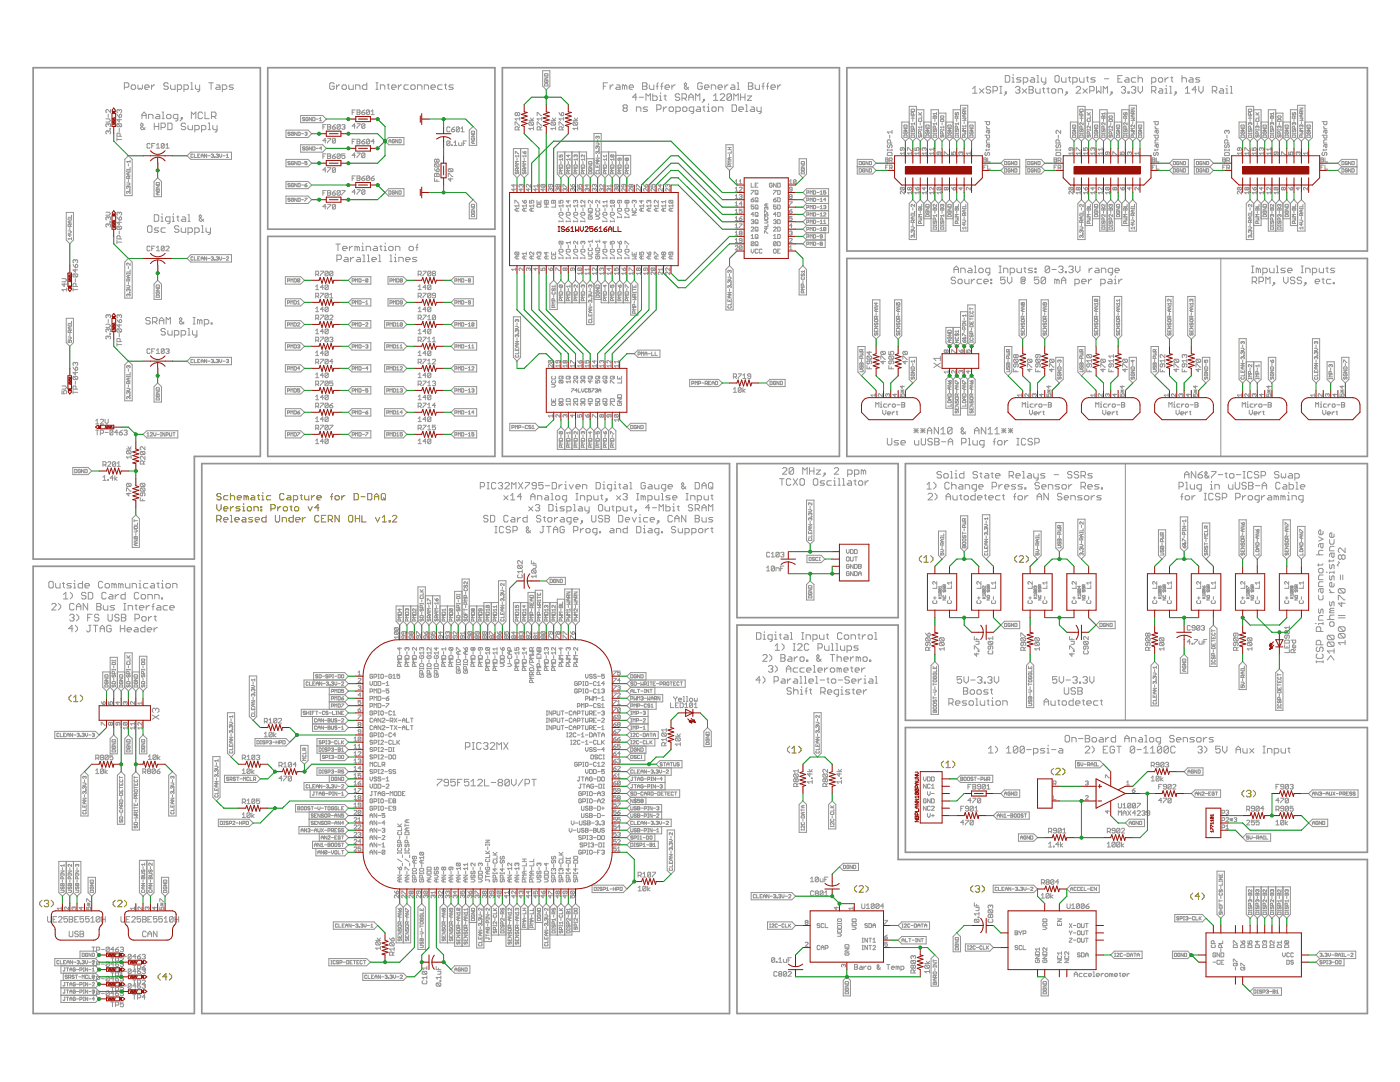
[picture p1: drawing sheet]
<svg xmlns="http://www.w3.org/2000/svg" width="279mm" height="216mm" viewBox="0 0 279 216" stroke-linecap="round" stroke-linejoin="round" font-family="sans-serif">
<g fill="none" stroke="#939118" stroke-width=".2">
<path d="M44.1 98.7l-.2-.2h-.4l-.2 .4 .2 .2h.4l.2 .4-.2 .2h-.4l-.2-.2M45.5 98.9h-.7l-.2 .2v.4l.2 .2h.7M46 99.1l.2-.2h.4l.2 .2v.6M46 98.5v1.2M47.3 99.3h.9l-.2-.4h-.4l-.3 .2v.4l.3 .2h.4M49.1 99.1l-.4-.2v.8M49.1 99.1v.6M49.1 99.1l.2-.2 .2 .2v.6M50.2 98.9h.4l.3 .2v.6h-.7l-.2-.2 .2-.2h.7M51.4 98.9h.4M51.6 98.7v.8l.2 .2M52.2 99.7h.5"/>
<path d="M52.2 98.9h.3v.8M52.5 98.3v.2M54 98.9h-.6l-.2 .2v.4l.2 .2h.6M56.7 98.7l-.2-.2h-.4l-.3 .2v.8l.3 .2h.4l.2-.2M57.4 98.9h.4l.2 .2v.6h-.6l-.2-.2 .2-.2h.6M58.6 99.7h.6l.2-.2v-.4l-.2-.2h-.6v1.3M59.9 98.9h.4M60.1 98.7v.8l.2 .2M60.8 98.9v.6l.2 .2h.6v-.8M62.2 98.9v.8M62.8 98.9h-.2l-.4 .4M63.3 99.3h.8l-.2-.4h-.4l-.2 .2v.4l.2 .2h.4"/>
<path d="M66 99.1h.4M66.4 98.5l-.2 .2v1M66.9 99.1l.2-.2h.4l.2 .2v.4l-.2 .2h-.4l-.2-.2zM68.2 98.9v.8M68.8 98.9h-.2l-.4 .4M70.7 98.5h.6l.2 .2v.8l-.2 .2h-.6zM72 99.1h.9M73.4 98.5h.6l.2 .2v.8l-.2 .2h-.6zM74.7 99.1h.9M74.7 99.7v-.8l.5-.4 .4 .4v.8M76.3 98.5h.4l.2 .2v.8l-.2 .2h-.4l-.2-.2v-.8zM76.5 99.3l.4 .4"/>
<path d="M43.3 100.7v.8l.4 .4 .4-.4v-.8M43.3 103.7h.6l.2-.2v-.5l-.2-.2h-.6v1.4M43.7 103.7l.4 .5M44.6 101.5h.9l-.2-.4h-.5l-.2 .2v.4l.2 .2h.5M44.6 103.7h.9l-.2-.4h-.5l-.2 .2v.4l.2 .3h.5M46 101.1v.8M46 102.8h.2v1.4M46 104.2h.4M46.6 101.1h-.2l-.4 .4M46.9 103.7h.8l-.2-.4h-.4l-.2 .2v.4l.2 .3h.4M47.9 101.1h-.6l-.2 .2 .8 .4-.2 .2h-.6M48.4 103.3h.5l.2 .2v.7h-.7l-.2-.3 .2-.2h.7"/>
<path d="M48.4 101.9h.5M48.4 101.1h.3v.8M48.7 100.5v.2M49.3 101.3l.2-.2h.5l.2 .2v.4l-.2 .2h-.5l-.2-.2zM50.4 103.3h-.6l-.2 .2 .8 .4-.2 .3h-.6M50.7 101.9v-.8h.6l.2 .2v.6M50.9 103.7h.9l-.2-.4h-.5l-.2 .2v.4l.2 .3h.5M52 101.7h.2v.2h-.2zM52 101.1h.2v.2h-.2zM53.1 102.8v1.4h-.6l-.3-.3v-.4l.3-.2h.6M54.1 101.5h.6l.2-.2v-.4l-.2-.2h-.6v1.2M55 102.8v1.1l.2 .3h.4l.2-.3v-1.1"/>
<path d="M55.4 101.1v.8M56.1 101.1h-.3l-.4 .4M56.3 104.2v-.9h.6l.3 .2v.7M56.5 101.3l.2-.2h.5l.2 .2v.4l-.2 .2h-.5l-.2-.2zM57.9 101.1h.4M58.1 100.9v.8l.2 .2M58.5 102.8v1.4h-.6l-.2-.3v-.4l.2-.2h.6M58.8 101.3l.2-.2h.4l.2 .2v.4l-.2 .2h-.4l-.2-.2zM59 103.7h.9l-.2-.4h-.5l-.2 .2v.4l.2 .3h.5M60.3 103.3v.9M61 103.3h-.2l-.5 .4M61.5 101.1l.4 .8 .4-.8"/>
<path d="M63.7 101.3h-.9l.7-.6v1.2M63.7 103l-.2-.2h-.5l-.2 .2v.9l.2 .3h.5l.2-.3M64.1 103.5h.5M65 102.8h-.9v1.4h.9M65.5 103.7h.6l.2-.2v-.5l-.2-.2h-.6v1.4M65.9 103.7l.4 .5M67.7 102.8v1.4l-.8-1.4v1.4M69.6 103l.2-.2h.4l.2 .2v.9l-.2 .3h-.4l-.2-.3zM70.9 103.5h.9M70.9 102.8v1.4M71.8 102.8v1.4M72.2 102.8v1.4h.9"/>
<path d="M74.9 103.3l.5 .9 .4-.9M76.3 104.2h.8M76.3 103.3l.4-.5v1.4M77.6 103.9h.3v.3h-.3zM78.3 103l.2-.2h.5l.2 .2v.3l-.9 .9h.9M183.9 110.9l-.4 .4v.5l.4 .4M184.4 111.3l.4-.4v1.3M184.4 112.2h.9M185.7 110.9l.5 .4v.5l-.5 .4M203 110.9l-.5 .4v.5l.5 .4M203.4 111.1l.2-.2h.5l.2 .2v.2l-.9 .9h.9M204.8 110.9l.4 .4v.5l-.4 .4"/>
<path d="M14.2 138.7l-.4 .4v.4l.4 .5M14.7 139.1l.4-.4v1.3M16 138.7l.5 .4v.4l-.5 .5M14.7 140h.8M157.6 148.9l-.4 .5v.4l.4 .5M158 149.4l.5-.5v1.4M158 150.3h.9M159.4 148.9l.5 .5v.4l-.5 .5M188.3 151.9l-.4 .4v.4l.4 .5M188.8 152.3l.4-.4v1.3M188.8 153.2h.9M190.1 151.9l.5 .4v.4l-.5 .5"/>
<path d="M210.3 153.3l-.5 .4v.5l.5 .4M210.7 153.5l.3-.2h.4l.2 .2v.2l-.9 .9h.9M212.1 153.3l.4 .4v.5l-.4 .4M248.3 157.7l-.4 .4v.4l.4 .5M248.8 157.9l.2-.2h.4l.3 .2-.3 .4M249.2 158.3h.2M249.4 158.3l.3 .2v.3l-.3 .2h-.4l-.2-.2M250.1 157.7l.4 .4v.4l-.4 .5M8.4 179.6l-.5 .5v.4l.5 .4M8.8 179.8l.3-.2h.4l.2 .2-.2 .5M10.2 179.6l.4 .5v.4l-.4 .4M23 179.6l-.4 .5v.4l.4 .4"/>
<path d="M23.5 179.8l.2-.2h.4l.3 .2v.3l-.9 .8h.9M24.8 179.6l.4 .5v.4l-.4 .4M171 176.7l-.5 .4v.5l.5 .4M171.5 176.9l.2-.2h.4l.2 .2v.2l-.8 .9h.8M172.8 176.7l.4 .4v.5l-.4 .4M194.2 176.7l-.5 .4v.5l.5 .4M194.6 176.9l.3-.2h.4l.2 .2-.2 .5M195.1 177.4h.2M195.3 177.4l.2 .2-.2 .4h-.4l-.3-.2M196 176.7l.4 .4v.5l-.4 .4M238.1 178.2l-.5 .4v.4l.5 .5M239.4 178.8h-.9l.7-.6v1.3"/>
<path d="M239.9 178.2l.4 .4v.4l-.4 .5M9.3 180.3h.2M9.5 180.3l.2 .2-.2 .4h-.4l-.3-.2M32 194.3l-.5 .4v.4l.5 .5M33.3 194.9h-.9l.7-.6v1.3M33.8 194.3l.5 .4v.4l-.5 .5"/>
</g>
<path d="M6.6 13.5h45.4v77.6h-13.2v20.5h-32.2zM53.4 13.5h45.4v32.2h-45.4zM100.3 13.5h67.2v77.6h-67.2zM169 13.5h103.9v36.6h-103.9zM53.4 47.2h45.4v43.9h-45.4zM169 51.6h103.9v39.5h-103.9zM40.3 92.5h105.3v109.7h-105.3zM147.1 92.5h32.1v30.7h-32.1zM180.7 92.5h92.2v51.2h-92.2zM6.6 113h32.2v89.2h-32.2zM147.1 124.7h32.1v46.8h93.7v30.7h-125.8zM180.7 145.2h92.2v24.9h-92.2z" fill="none" stroke="#939393" stroke-width=".34"/>
<g fill="none" stroke="#939393" stroke-width=".2">
<path d="M24.8 17.4h.7l.2-.2v-.5l-.2-.2h-.7v1.3M26.4 16.9h.4l.3 .3v.4l-.3 .2h-.4l-.2-.2v-.4zM27.5 16.9v.7l.2 .2 .3-.2 .2 .2 .2-.2v-.7M28.9 17.4h.9v-.2l-.3-.3h-.4l-.2 .3v.4l.2 .2h.4M30.2 16.9v.9M30.9 16.9h-.2l-.5 .5M33.6 16.7l-.2-.2h-.5l-.2 .4 .2 .3h.5l.2 .4-.2 .2h-.5l-.2-.2M34 16.9v.7l.3 .2h.6v-.9M35.4 17.8h.6l.2-.2v-.4l-.2-.3h-.6v1.4M36.7 17.8h.7l.2-.2v-.4l-.2-.3h-.7v1.4M38.1 16.5h.2v1.3M38.1 17.8h.4"/>
<path d="M39 16.9v.7l.2 .2h.6M39.8 16.9v1.1l-.2 .3h-.2M41.7 16.5h.9M42.1 16.5v1.3M43.2 16.9h.5l.2 .3v.6h-.7l-.2-.2 .2-.2h.7M44.4 17.8h.6l.3-.2v-.4l-.3-.3h-.6v1.4M46.6 16.9h-.7l-.2 .3 .9 .4-.2 .2h-.7M66.7 16.7l-.2-.2h-.5l-.2 .2v.9l.2 .2h.5l.2-.2v-.4h-.5M67.2 16.9v.9M67.8 16.9h-.2l-.4 .5M68.3 17.2l.2-.3h.4l.2 .3v.4l-.2 .2h-.4l-.2-.2zM69.6 16.9v.7l.2 .2h.7v-.9"/>
<path d="M71 17.8v-.9h.6l.3 .3v.6M73.2 16.5v1.3h-.7l-.2-.2v-.4l.2-.3h.7M75 16.5h.4M75 17.8h.4M75.2 16.5v1.3M75.9 17.8v-.9h.6l.3 .3v.6M77.3 16.9h.4M77.5 16.7v.9l.2 .2M78.2 17.4h.8v-.2l-.2-.3h-.4l-.2 .3v.4l.2 .2h.4M79.5 16.9v.9M80.1 16.9h-.2l-.4 .5M81.5 16.9h-.7l-.2 .3v.4l.2 .2h.7"/>
<path d="M82.2 16.9h.4l.3 .3v.4l-.3 .2h-.4l-.2-.2v-.4zM83.3 17.8v-.9h.7l.2 .3v.6M84.7 17.8v-.9h.6l.2 .3v.6M86 17.4h.9l-.2-.5h-.5l-.2 .3v.4l.2 .2h.5M88.2 16.9h-.6l-.3 .3v.4l.3 .2h.6M88.7 16.9h.4M88.9 16.7v.9l.2 .2M90.5 16.9h-.7l-.2 .3 .2 .2h.5l.2 .2-.2 .2h-.7M108.3 14.1h1.4v3.1l-.7 .7-.7-.7zM108.7 16.8l.5-.1 .2 .5h-.7zM108.7 14.8l.5-.1 .2 .4h-.7zM108.7 15.4h.7l-.7 .4h.7"/>
<path d="M108.8 16.1h-.1l.1 .4h.4l.2-.4h-.4v.2M120.4 17.2h.4M121.3 16.5h-.9v1.3M121.8 16.9v.9M122.4 16.9h-.2l-.4 .5M123.1 16.9h.4l.3 .3v.6h-.7l-.2-.2 .2-.2h.7M124.6 17.2l-.2-.3h-.2v.9M124.6 17.2v.6M124.6 17.2l.3-.3 .2 .3v.6M125.6 17.4h.8l-.2-.5h-.4l-.2 .3v.4l.2 .2h.4M127.1 19.4h-.9l.7-.7v1.3M127.6 19.4h.8"/>
<path d="M128.2 16.5h.7l.2 .2-.2 .5 .2 .4-.2 .2h-.7zM128.2 17.2h.7M129.6 16.9v.7l.2 .2h.7v-.9M130.3 18.7v1.3h.6l.3-.2v-.4l-.3-.3h-.6M130.9 17.2h.5M131.4 16.5l-.2 .2v1.1M131.6 19.1h.2v.9M131.8 17.2h.5M131.8 18.5v.2M132.3 16.5l-.3 .2v1.1M132.5 19.1h.5M132.7 17.4h.9l-.2-.5h-.4l-.3 .3v.4l.3 .2h.4"/>
<path d="M132.7 18.9v.9l.3 .2M134.1 16.9v.9M134.8 16.9h-.3l-.4 .5M135.6 18.9l-.2-.2h-.4l-.2 .2 .2 .5h.4l.2 .2-.2 .4h-.4l-.2-.2M136.1 19.6h.7l.2-.2v-.5l-.2-.2h-.7v1.3M136.5 19.6l.5 .4M137.4 17.4l-.4 .4-.4-.2v-.2l.4-.5-.2-.4-.2 .4 .8 .9M137.5 19.4h.9M140.1 16.7l-.2-.2h-.4l-.3 .2v.9l.3 .2h.4l.2-.2v-.4h-.4M140.4 19.8h.2v.2h-.2zM140.6 17.4h.9l-.2-.5h-.5l-.2 .3v.4l.2 .2h.5M142 17.8v-.9h.6l.2 .3v.6"/>
<path d="M142.4 19.1l.4-.4v1.3M143.3 17.4h.9l-.3-.5h-.4l-.2 .3v.4l.2 .2h.4M143.7 18.9l.2-.2h.5l.2 .2v.2l-.9 .9h.9M144.7 16.9v.9M145.3 16.9h-.2l-.4 .5M146 16.9h.4l.3 .3v.6h-.7l-.2-.2 .2-.2h.7M146 18.9v.9l-.2 .2h-.5l-.2-.2M146 18.9l-.2-.2h-.5l-.2 .2v.9M146 18.9l-.9 .9M147.1 16.5h.2v1.3M147.1 17.8h.4M147.8 19.4h.9"/>
<path d="M147.8 18.7v1.3M148.7 18.7v1.3M149.2 19.1h.8l-.8 .9h.8M149.4 16.5h.6l.3 .2v.2l-.3 .3 .3 .2v.2l-.3 .2h-.6zM149.4 17.2h.6M150.7 16.9v.7l.2 .2h.7v-.9M152.1 17.2h.4M152.5 16.5l-.2 .2v1.1M153 17.2h.4M153.4 16.5l-.2 .2v1.1M153.8 17.4h.9l-.2-.5h-.4l-.3 .3v.4l.3 .2h.4M155.2 16.9v.9"/>
<path d="M155.8 16.9h-.2l-.4 .5M194.1 17.7l.5-.5v1.4M194.1 18.6h.9M195.5 17.7l.9 .9M196.4 17.7l-.9 .9M197.7 17.5l-.2-.3h-.5l-.2 .5 .2 .2h.5l.2 .4-.2 .3h-.5l-.2-.3M198.2 18.1h.6l.3-.2v-.4l-.3-.3h-.6v1.4M199.5 18.6h.5M199.5 17.2h.5M199.7 17.2v1.4M200.6 15.1h.7l.2 .2v.8l-.2 .3h-.7zM200.6 18.3h.2v.3h-.2z"/>
<path d="M200.8 18.6l-.4 .4M202 16.4h.4M202 15.5h.2v.9M202.2 14.8v.3M202.7 17.5l.2-.3h.4l.2 .3-.2 .4M203.1 17.9h.2M203.3 17.9l.2 .2-.2 .5h-.4l-.2-.3M203.8 15.5h-.7l-.2 .2 .2 .2h.4l.3 .2-.3 .3h-.6M204 17.7l.9 .9M204.2 16.4h.7l.2-.3v-.4l-.2-.2h-.7v1.3M204.9 17.7l-.9 .9M205.4 17.2h.6l.2 .3-.2 .4 .2 .4-.2 .3h-.6z"/>
<path d="M205.4 17.9h.6M205.8 15.5h.4l.3 .2v.7h-.7l-.2-.3 .2-.2h.7M206.7 17.7v.6l.2 .3h.7v-.9M206.9 16.4h.5M206.9 15.1h.2v1.3M207.8 15.5v.6l.2 .3h.7M208 17.7h.5M208.2 17.5v.8l.3 .3M208.7 15.5v1.1l-.2 .2h-.3M208.9 17.7h.5M209.2 17.5v.8l.2 .3M210.1 17.7h.4l.2 .2v.4l-.2 .3h-.4l-.2-.3v-.4z"/>
<path d="M210.7 15.1h.5l.2 .2v.8l-.2 .3h-.5l-.2-.3v-.8zM211.2 18.6v-.9h.6l.3 .2v.7M211.8 15.5v.6l.3 .3h.6v-.9M212.8 18.3h.2v.3h-.2zM213 18.6l-.5 .4M213.2 15.5h.5M213.4 15.3v.8l.3 .3M214.1 16.4h.7l.2-.3v-.4l-.2-.2h-.7v1.3M214.8 17.5l.2-.3h.4l.3 .3v.2l-.9 .9h.9M215.4 15.5v.6l.3 .3h.6v-.9M216.1 17.7l.9 .9M216.8 15.5h.4"/>
<path d="M217 15.3v.8l.2 .3M217 17.7l-.9 .9M217.5 18.1h.7l.2-.2v-.4l-.2-.3h-.7v1.4M218.6 15.5h-.7l-.2 .2 .2 .2h.5l.2 .2-.2 .3h-.7M218.8 17.2v1.4l.5-.5 .4 .5v-1.4M220.2 18.6v-1.4l.4 .5 .4-.5v1.4M220.4 15.7h.9M221.8 18.3h.2v.3h-.2zM222 18.6l-.5 .4M223.1 15.7h.4M223.8 17.5l.2-.3h.4l.2 .3-.2 .4M224 15.1h-.9v1.3h.9"/>
<path d="M224.2 17.9h.2M224.4 17.9l.2 .2-.2 .5h-.4l-.2-.3M224.7 15.5h.4l.2 .2v.7h-.6l-.3-.3 .3-.2h.6M225.1 18.3h.3v.3h-.3zM225.8 17.5l.2-.3h.5l.2 .3-.2 .4M226.2 17.9h.3M226.5 17.9l.2 .2-.2 .5h-.5l-.2-.3M226.7 15.5h-.7l-.2 .2v.4l.2 .3h.7M227.1 15.7l.2-.2h.5l.2 .2v.7M227.1 15.1v1.3M227.1 17.2v.9l.5 .5 .4-.5v-.9M229.8 16.4h.7l.2-.3v-.4l-.2-.2h-.7v1.3"/>
<path d="M229.8 18.1h.7l.2-.2v-.4l-.2-.3h-.7v1.4M230.3 18.1l.4 .5M231.4 15.5h.4l.2 .2v.4l-.2 .3h-.4l-.2-.3v-.4zM231.4 17.7h.4l.2 .2v.7h-.6l-.2-.3 .2-.2h.6M232.5 15.5v.9M232.5 18.6h.5M232.5 17.7h.3v.9M232.8 17v.2M233.2 15.5h-.2l-.5 .4M233.4 18.6h.5M233.4 17.2h.2v1.4M233.6 15.5h.5"/>
<path d="M233.9 15.3v.8l.2 .3M234.5 18.3h.2v.3h-.2zM234.7 18.6l-.4 .4M235.9 15.7l.2-.2h.4l.3 .2v.7M235.9 15.1v1.3M236.6 18.6h.9M236.6 17.7l.4-.5v1.4M237.5 15.5h.4l.2 .2v.7h-.6l-.3-.3 .3-.2h.6M238.8 17.9h-.9l.7-.7v1.4M239.2 17.2v.9l.5 .5 .4-.5v-.9M239.4 15.5h-.6l-.2 .2 .8 .4-.2 .3h-.6M241.9 18.1h.7l.2-.2v-.4l-.2-.3h-.7v1.4"/>
<path d="M242.4 18.1l.4 .5M243.5 17.7h.4l.3 .2v.7h-.7l-.2-.3 .2-.2h.7M244.7 18.6h.4M244.7 17.7h.2v.9M244.9 17v.2M245.5 18.6h.5M245.5 17.2h.3v1.4M21.1 23.7h.7l.3 .4-.3 .3h-.7M21.6 24.8l-.1-.1-.4 .1v.4l.2 .1M21.6 26.3l-.1-.2-.4 .2v.3l.2 .1M21.6 24.8l.2-.1 .3 .1-.2 .5M21.6 22.8v.6"/>
<path d="M21.6 24.8v.2M21.6 26.3v.1M21.6 26.3l.2-.2 .3 .2-.2 .4M21.9 25.6h.2v.2h-.2zM22.1 21.9v.6l-.6-.6-.4 .1v.3l.2 .2M23.3 27.8h1M23.3 27.5v.6M23.3 22.8l.5 .6M23.5 24.7l.8 .1v.4l-.2 .1M23.5 24.7l-.2 .1v.4l.8 .1M23.5 24.7l.6 .6M23.8 22l.2-.1 .3 .1v.3l-.2 .2"/>
<path d="M23.8 23l.3-.2 .2 .2v.3l-.2 .1h-.3zM23.8 22l-.2-.1-.3 .1v.3l.2 .2M23.8 22v.2M23.8 23.7v.7l-.5-.5h1M23.8 25.6v.7M24 27.2v-.5l-.2-.1h-.3l-.2 .1v.5h1M24.9 31.8l.7-.7 .8 .7v7.2h-1.5zM25.3 36.5h.4l.3 .2-.3 .2h-.4M25.3 34v.3M25.3 34.1h.7M25.6 37.3h-.3l.1 .3M25.6 38.3h-.3l.1 .3"/>
<path d="M25.6 38.3h.4l-.2 .3M25.6 37.3h.4l-.2 .3M25.6 32.7v.4M25.6 34.5v.4M25.6 35.8v.4M25.6 37.3v.1M25.6 38.3v.1M25.7 35.6v-.3l-.3-.2-.1 .5h.7M25.8 37.9h.2zM26 32.2h-.7l.2 .2M26 32v.4M26 33.4v.4h-.7"/>
<path d="M26 34v.3M26 35.1l-.3 .3M26 34.5h-.5l-.2 .2 .2 .2h.5M28.3 23.7v-.9l.5-.4 .4 .4v.9M28.3 23h.9M29 25.5l-.5 .4h-.2l-.2-.2v-.2l.4-.5v-.2l-.2-.2-.2 .2v.2l.9 .9M29.6 23.7v-.9h.7l.2 .2v.7M29.9 28.8l-.1-.2h-.3l-.2 .2v.6l.2 .2 .4-.2M30.3 29.1h.3M30.8 24.6v1.3M30.8 25.2h.9M30.9 28.6h-.6v1"/>
<path d="M31.2 36.5l.5-.1 .1 .4h-.6zM31.2 37.1h.6l-.6 .4h.6M31.2 29l.3-.4v1M31.2 22.8h.5l.2 .2v.7h-.7l-.2-.2 .2-.2h.7M31.2 29.6h.6M31.3 37.7v.5h.4l.1-.3-.3-.2v.3M31.5 35.5l.7 .7v3.1h-1.5v-3.1zM31.5 38.4v.5M31.7 24.6v1.3M31.8 38.4h-.4l-.2 .2 .2 .3h.4M32.1 25.5h.7l.2-.3v-.4l-.2-.2h-.7v1.3M32.4 22.4h.2v1.3"/>
<path d="M32.4 23.7h.4M32.8 28.8v.6l-.2 .2-.4-.2M32.8 28.8l-.2-.2h-.3l-.1 .8M32.8 28.8l-.6 .6M33.1 29.6h.7M33.1 29l.3-.4v1M33.2 23l.3-.2h.4l.2 .2v.5l-.2 .2h-.4l-.3-.2zM33.5 24.6h.6l.2 .2v.9l-.2 .2h-.6zM35.5 23.7h-.7l-.2-.2v-.5l.2-.2h.7v1.1l-.2 .2h-.3M36.2 23.5h.2v.2h-.2zM36.4 23.7l-.4 .4M37.1 24.8l-.3-.2h-.4l-.2 .2v.2l.2 .2h.4l.3 .3-.3 .4h-.4l-.2-.2"/>
<path d="M37.5 25v.7l.2 .2h.7v-.9M38.1 30.4h8.1v1.4h-8.1l-.8-.7zM38.2 23.7v-1.3l.4 .4 .5-.4v1.3M38.5 30.9l-.1-.2-.3 .2 .1 .5 .3-.1M38.8 30.7v.7h.4M38.9 25.9h.6l.3-.2v-.5l-.3-.2h-.6v1.3M39.5 31.1h.2M39.9 30.7h-.4v.7h.4M40.1 31.4v-.4l.3-.3 .2 .3v.4M40.1 31.1h.5M40.2 25.9h.7l.2-.2v-.5l-.2-.2h-.7v1.3M40.4 22.6l-.2-.2h-.4l-.3 .2v.9l.3 .2h.4l.2-.2"/>
<path d="M40.9 22.4v1.3h.9M41.2 30.7v.7l-.4-.7v.7M41.5 31.1h.4M41.5 25.9h.5M41.5 24.6h.3v1.3M42.1 30.9l.4-.2 .1 .2-.1 .2M42.2 23.3h.7l.2-.3v-.4l-.2-.2h-.7v1.3M42.4 31.1h.1M42.5 25v.7l.2 .2h.6M42.5 31.1l.1 .1-.1 .2-.4-.1M42.7 23.3l.4 .4M42.8 31.3l.1 .1z"/>
<path d="M43.1 30.9l.4-.2 .1 .2-.1 .2M43.3 25v1.1l-.2 .2h-.2M43.4 31.1h.1M43.5 31.1l.1 .1-.1 .2-.4-.1M43.8 30.7v.5l.2 .2 .2-.2v-.5M44.5 31.1h.4M45.2 31.4h.4M45.2 31l.2-.3v.7M57.1 39.1h4.4l.7 .7-.7 .8h-4.4zM57.1 31.8h4.4l.7 .8-.7 .7h-4.4zM57.1 36.2h4.4l.7 .7-.7 .7h-4.4zM57.1 26h4.4l.7 .7-.7 .7h-4.4z"/>
<path d="M57.9 36.7l-.1-.1-.3 .1v.1l.4 .3-.1 .2-.3-.2M57.9 26.5h-.4v.1l.4 .2-.1 .2-.3-.1M57.9 32.3h-.4l.1 .3h.3l-.1 .3-.3-.1M57.9 39.6h-.4v.2l.4 .2-.1 .2-.3-.1M58.6 39.6h-.5v.5l.4 .1 .1-.4h-.3M58.6 36.7l-.1-.1-.4 .1v.4l.4 .2 .1-.4h-.3M58.6 32.3h-.5v.5h.5v-.2h-.3M58.6 26.5h-.5v.4l.4 .1 .1-.3h-.3M59.3 26.4v.6l-.5-.6v.6M59.3 32.2v.7l-.5-.7v.7M59.3 36.6v.7l-.5-.7v.7M59.3 39.5v.7l-.5-.7v.7"/>
<path d="M59.5 39.5l.4 .1-.1 .6h-.3zM59.5 26.4l.4 .1-.1 .5h-.3zM59.5 32.2l.4 .1-.1 .6h-.3zM59.5 36.6l.4 .1-.1 .6h-.3zM60 23h4.4l.7 .8-.7 .7h-4.4zM60 28.9h4.4l.7 .7-.7 .8h-4.4zM60.2 36.9h.4M60.2 39.8h.4M60.2 32.6h.4M60.2 26.7h.4M60.8 29.4h-.4v.1l.4 .2-.1 .2h-.3M60.8 36.9h.4v.4h-.2z"/>
<path d="M60.8 23.5l-.3-.1-.1 .3 .3 .1 .1 .2-.1 .1-.3-.1M60.8 26.5l.4-.1v.3M60.8 39.5h.5l-.5 .7M61.1 26.7h.1M61.2 26.7v.3l-.4-.1M61.3 32.2h-.5v.4l.3-.2 .2 .2-.1 .3-.4-.1M61.3 36.6l-.5 .3M61.5 23.5l-.1-.1-.3 .1 .1 .6 .3-.1v-.2h-.2M61.5 29.4h-.4v.5h.1h.3v-.3h-.2M62.2 23.4v.7l-.5-.7v.7M62.2 29.3v.6l-.5-.6v.6M62.4 23.4l.5 .1-.2 .6h-.3z"/>
<path d="M62.4 29.3l.5 .1v.5h-.5zM63.1 23.8h.4M63.1 29.6h.4M63.8 24.1h.4M63.8 23.7l.2-.3v.7M64.2 29.6h-.4l.3-.3v.6M64.4 38.5h.3M64.4 25.3h.3M64.4 31.2h.3M65.1 28.1h-.7l.5-.5v.9M65.1 33.9h-.7l.5-.4v.9M65.1 24.9h-.7v.9"/>
<path d="M65.1 30.7h-.7v.9M65.1 38h-.7v1M65.4 30.7h.4l.2 .2-.2 .3 .2 .3-.2 .1h-.4zM65.4 33.5h.6l-.6 .9M65.4 27.6h.6l-.6 .9M65.4 24.9l.6 .1-.2 .3 .2 .3-.2 .2h-.4zM65.4 38l.6 .2-.2 .3 .2 .3-.2 .2h-.4zM65.4 38.5h.4M65.4 25.3h.4M65.4 31.2h.4M66.3 25.3h.5l.1 .3-.1 .2h-.3zM66.3 31.2h.5l.1 .3-.1 .1h-.3z"/>
<path d="M66.3 38.5h.5l.1 .3-.1 .2h-.3zM66.9 33.6v.7l-.1 .1-.5-.1M66.9 27.8l-.1 .7h-.3l-.2-.1M66.9 27.8l-.1-.2h-.3l-.2 .8M66.9 33.6l-.1-.1h-.3l-.2 .8M66.9 27.8l-.6 .6M66.9 33.6l-.6 .7M66.9 24.9l-.6 .4M66.9 30.7l-.6 .5M66.9 38l-.6 .5M67.9 25l-.2-.1-.4 .1v.6M67.9 30.9l-.2-.2h-.3l-.1 .2v.6"/>
<path d="M67.9 38.2l-.2-.2-.4 .2v.6M67.9 25v.6l-.2 .2h-.3l-.1-.2M67.9 30.9v.6l-.2 .1h-.3l-.1-.1M67.9 38.2v.6l-.2 .2h-.3l-.1-.2M67.9 25l-.6 .6M67.9 30.9l-.6 .6M67.9 38.2l-.6 .6M68.2 25l.5-.1 .1 .1-.1 .3M68.2 38h.6l-.6 1M68.5 25.3h.2M68.7 25.3l.1 .2-.1 .3h-.3l-.2-.2M68.8 30.7h-.6v.5l.3-.2 .3 .2v.3l-.1 .1h-.3l-.2-.1"/>
<path d="M70.3 22.4h.3M70.3 35.6h.3M70.3 28.2h.3M70.9 25.2h-.6l.4-.5v.9M70.9 31h-.6l.4-.5v1M70.9 38.3h-.6l.4-.4v.9M70.9 21.9h-.6v1M70.9 27.8h-.6v.9M70.9 35.1h-.6v.9M71.3 21.9l.6 .2-.2 .8h-.4zM71.3 24.7h.6l-.6 .9M71.3 27.8h.4l.2 .2-.2 .7h-.4z"/>
<path d="M71.3 30.5h.6l-.6 1M71.3 35.1l.6 .1-.2 .8h-.4zM71.3 37.9h.6l-.6 .9M71.3 22.4h.4M71.3 35.6h.4M71.3 28.2h.4M72.2 35.6h.5l.1 .3-.1 .1h-.3l-.2-.1zM72.2 22.4h.5l.1 .3-.1 .2h-.3l-.2-.2zM72.2 28.2h.5l.1 .3-.1 .2h-.3l-.2-.2zM72.8 27.8l-.6 .4M72.8 38v.6l-.1 .2h-.3l-.2-.2M72.8 24.9l-.1-.2h-.3l-.2 .2v.6"/>
<path d="M72.8 24.9v.6l-.1 .1h-.3l-.2-.1M72.8 30.7l-.1-.2h-.3l-.2 .2v.6M72.8 38l-.1-.1h-.3l-.2 .1v.6M72.8 30.7v.6l-.1 .2-.5-.2M72.8 24.9l-.6 .6M72.8 38l-.6 .6M72.8 30.7l-.6 .6M72.8 21.9l-.6 .5M72.8 35.1l-.6 .5M73.8 22.1v.6l-.2 .2h-.3l-.2-.2M73.8 28v.5l-.2 .2h-.3l-.2-.2M73.8 22.1l-.2-.2-.5 .2v.6"/>
<path d="M73.8 28l-.2-.2h-.3l-.2 .2v.5M73.8 35.2l-.2-.1-.5 .1v.7M73.8 35.2v.7l-.2 .1h-.3l-.2-.1M73.8 22.1l-.7 .6M73.8 35.2l-.7 .7M73.8 28l-.7 .5M74.1 35.6h.5l.1 .3-.1 .1h-.4l-.1-.1zM74.1 22.9h.6M74.1 22.2l.3-.3v1M74.7 35.1l-.6 .5M74.7 28.2h-.6l.5-.4v.9M76.8 28.2l.8-.8h3v1.5h-3z"/>
<path d="M77.6 37.6h3v1.5h-3l-.8-.7zM77.6 28.5v-.5l.2-.2 .2 .2v.5M77.6 38.1l.4 .1-.1 .5h-.3zM77.6 28.2h.4M78.7 28l-.1-.2-.3 .2 .1 .5 .3-.1v-.2h-.2M78.7 38.2l-.1-.1-.3 .1 .1 .5 .3-.1v-.2h-.2M79.4 27.8v.7l-.4-.7v.7M79.4 38.1v.6l-.4-.6v.6M79.6 27.8l.5 .2-.2 .5h-.3zM79.6 38.1l.5 .1-.2 .5h-.3zM86.7 35.5v.7h.9M86.7 33.7l.5 .6"/>
<path d="M86.8 32.7h.7l.1 .2v.3l-.1 .1M86.8 34.6l.4 .2 .3-.2 .1 .2v.4h-.9zM86.8 32.7l.7 .6M86.8 32.7l-.1 .2 .1 .4h.7M87.2 33.8l.3-.1 .1 .1v.3l-.4 .2zM87.2 31.9l-.2-.1-.3 .1 .1 .5 .4-.2M87.2 31.9v.3M87.2 34.8v.4M87.2 35.8v.4M87.2 31.9l.1-.1 .3 .1v.3l-.1 .2-.3-.2M89.5 35.2v-.6l.9 .6M89.6 33.7l-.1 .1v.3l.7 .2"/>
<path d="M89.6 33.7l.8 .1v.3l-.2 .2M89.6 33.7l.6 .6M89.8 25.5l-.2-.2h-.3l-.1 .2v.6l.1 .2h.3l.2-.2M89.8 28.3l-.2-.2h-.3l-.1 .2v.6M89.8 28.3v.6l-.2 .2-.4-.2M89.8 28.3l-.6 .6M89.9 35.5v.7l-.4-.5h.9M90.1 28.9h.2v.2h-.2zM90.1 25.8h.5l.1 .3-.1 .2h-.3l-.2-.2zM90.6 29.1h.6M90.6 28.5l.3-.4v1M90.7 25.3l-.6 .5"/>
<path d="M91.5 28.5v.4l.2 .2h.5v-.6M91.7 25.5l-.2-.2h-.3l-.1 .8M91.7 25.5l-.2 .8h-.3l-.1-.2M91.7 25.5l-.6 .6M92 25.7l.3-.4v1M92 26.3h.6M92.5 28.6h.3M93.1 28.1h-.6v1M93.7 26l.7-.8 .7 .8v3h-1.4zM94.1 26.8h.6l-.6 .5h.6M94.2 27.5v.5h.4l.1-.4-.3-.1v.2M94.2 26.2h.4l.1 .4h-.6z"/>
<path d="M94.4 28.2v.4M94.7 28.2h-.4l-.2 .2 .2 .2h.4M102.5 29.6h2.9v5.1l-.8 .8-.7-.8-.7 .8-.7-.8zM102.5 36.8v.5l-.4-.4h.8M102.5 37.6v.6l-.4-.4h.8M102.8 25v-.6l.9 .6M102.8 30.7v-.5l.7 .5M103 34.3l-.2 .3 .2 .1 .4-.4 .1 .1-.1 .3M103.2 31.5v.5M103.2 32.9v.5M103.3 22.6l.1-.2 .3 .2v.3l-.1 .2-.3-.2M103.3 22.6v.3"/>
<path d="M103.3 34v-.3l-.3-.1-.2 .4h.7M103.3 22.6l-.2-.2-.3 .2v.3l.2 .2 .3-.2M103.4 25.9v-.4l-.1-.2h-.3l-.2 .2v.4h.9M103.5 32.9h-.5l-.2 .2 .2 .3h.5M103.5 32.2h-.7l.2 .3-.2 .2h.7M103.5 30.9v.4M103.5 31.1h-.7l.2 .2M103.5 33.6l-.2 .2M103.7 23.7h-.9l.3 .3M103.7 25.3l-.3 .3M103.7 23.4v.6M103.9 29.6v5.1"/>
<path d="M104 36.9l-.1-.1-.3 .1 .1 .4M104 36.9l.1-.1 .3 .1-.1 .4M104 36.9v.2M104 37.6v.6l-.4-.4h.8M104.2 40l.4 .5M104.3 30.2l.3 .5M104.4 34.3v.4l.5-.4v.4M104.6 30.3h.4l-.1 .4h-.3zM104.6 31.5v.5M104.6 32.9v.5M104.7 34v-.3l-.3-.1-.1 .4h.7M105 32.2h-.7l.2 .3-.2 .2h.7"/>
<path d="M105 32.9h-.5l-.2 .2 .2 .3h.5M105 31.1h-.7l.2 .2M105 30.9v.4M105 33.6l-.3 .2M105.5 37.6v.6l-.5-.4h.8M105.5 24h1M105.7 40v.5h.4l-.1-.3 .1-.2 .4 .1v.3l-.1 .1M105.7 24.4l-.2 .1v.3l.2 .2h.7M105.7 24.4h.7l.1 .1-.1 .5M105.7 24.4l.7 .6M105.8 36.8v.5l-.5-.5-.3 .1 .2 .4M105.9 23.5l.3 .5 .3-.5"/>
<path d="M106.5 25.6h-1l.4 .3M106.5 25.3v.6M106.9 37.6v.6l-.4-.4h.8M107.2 40v.5h.8v-.5M107.2 25v-.6l.9 .6M107.2 23.1v-.7l.9 .7M107.3 36.8v.5M107.3 37.1h-.8l.3 .2M107.8 25.9v-.4l-.1-.2h-.4l-.1 .6h.9M108.1 23.4v.6M108.1 23.7h-.9l.3 .3M108.1 36.8l-.1 .1v.3l.6 .1"/>
<path d="M108.1 36.8l.7 .1-.2 .4M108.1 36.8l.5 .5M108.1 25.3l-.3 .3M108.4 37.6v.6l-.4-.4h.8M109.8 36.8v.4l-.1 .1-.3-.1 .2-.4h.5l.1 .1-.1 .4M109.8 37.8l.3-.2 .1 .2-.1 .4M109.8 37.8l-.1-.2-.3 .2 .2 .4M109.8 37.8v.1M110 24h.9M110.1 24.4h.6l.2 .1v.3l-.2 .2M110.1 24.4l-.1 .1v.3l.1 .2h.6M110.1 24.4l.6 .6"/>
<path d="M110.2 23.5l.4 .5 .3-.5M110.9 25.3v.6M110.9 25.6h-.9l.2 .3M111.3 36.9l-.1-.1-.3 .1 .2 .4 .2-.1M111.3 37.8l-.1-.2-.3 .2 .2 .4M111.3 36.9l.1-.1 .3 .1v.3l-.1 .1-.3-.1M111.3 37.8l.1-.2 .3 .2v.2l-.1 .2M111.3 36.9v.3M111.3 37.8v.1M111.6 25v-.6l.9 .6M111.6 40v.5h.3l-.1-.3 .1-.2 .5 .1-.2 .4M111.6 22.4l.4 .7"/>
<path d="M111.6 30.9v.4h.3v-.4l.4 .1-.1 .3M111.6 33l.6-.1 .1 .5h-.7zM111.9 32.2v.5M112.1 34.7l-.2-.4-.3 .1v.3h.7M112.2 25.9v-.4l-.2-.2h-.3l-.1 .2v.4h.9M112.2 22.4l.3 .2-.1 .5h-.4v-.5zM112.3 31.5v.5M112.3 31.8h-.7l.3 .2M112.3 33.6h-.7l.3 .2-.3 .2h.7M112.4 37.3v-.5l.8 .5M112.5 23.7h-.9l.3 .3M112.5 25.3l-.3 .3"/>
<path d="M112.5 23.4v.6M112.7 34.7l-.8 .8-.7-.8v-4.4h5.9v4.4M112.7 30.3v4.4M112.7 34.7l.7 .8 .7-.8M112.8 37.8l-.3-.2-.1 .2 .1 .4M112.8 37.8v.1M112.8 37.8l.1-.2 .3 .2-.2 .4M113.1 33l.5-.1 .2 .5h-.7zM113.4 40v.5l-.4-.4h.8M113.4 30.9v.4l-.3-.3h.7M113.4 32.2v.5M113.5 34.7l-.1-.4-.3 .1v.3h.7"/>
<path d="M113.8 31.8h-.7l.2 .2M113.8 31.5v.5M113.8 33.6h-.7l.2 .2-.2 .2h.7M113.8 36.8l.4 .5M114.1 30.3v4.4M114.1 34.7l.8 .8 .7-.8M114.2 37.8l.2-.2 .2 .2v.2l-.1 .2M114.2 36.9l.3-.1 .1 .1v.3l-.4 .1zM114.2 37.8l-.1-.2-.3 .2 .2 .4M114.2 37.8v.1M114.4 24h.9M114.5 24.4h.6l.2 .1v.3l-.2 .2"/>
<path d="M114.5 24.4l-.1 .1 .1 .5h.6M114.5 24.4l.6 .6M114.6 23.5l.3 .5 .4-.5M114.6 32.9h.5l.1 .5h-.6zM114.9 31v.1M114.9 32.2v.5M114.9 31h-.3v.3M114.9 31h.3l-.1 .3M115 34.7v-.3l-.4-.1v.4h.6M115.2 33.6h-.6l.2 .2-.2 .2h.6M115.2 31.8h-.6l.2 .2M115.2 31.5v.5"/>
<path d="M115.3 36.8v.5h.4l-.1-.2 .1-.3 .4 .1-.1 .4M115.3 25.3v.6M115.3 25.6h-.9l.2 .3M115.6 30.3v4.4M115.6 34.7l.7 .8 .8-.8M115.7 37.8l-.3-.2-.1 .2 .1 .4M115.7 37.8l.1-.2 .3 .2-.1 .4M115.7 37.8v.1M116 33l.6-.1 .1 .5h-.7zM116.3 32.2v.5M116.4 34.7l-.1-.4-.3 .1v.3h.7M116.7 30.9v.4l-.5-.4-.2 .1 .1 .3"/>
<path d="M116.7 31.5v.5M116.7 31.8h-.7l.2 .2M116.7 33.6h-.7l.2 .2-.2 .2h.7M116.7 40v.5l-.5-.5-.3 .1v.3l.2 .1M117.1 34.7l.7 .8 .7-.8M117.1 31.7h1.4M117.1 37.8l.3-.2 .2 .2-.2 .4M117.1 37.8l-.1-.2-.2 .2 .1 .4M117.1 36.8v.5l-.3-.4h.8M117.1 37.8v.1M117.5 32.9h.6l-.6 .5h.6M117.6 32.2h.4l.1 .5h-.6z"/>
<path d="M117.6 33.6v.4h.4l.1-.1-.1-.3h-.2v.2M117.6 34.3h.4l.1 .4h-.6zM118.2 40v.5l-.5-.5-.3 .1 .1 .4M118.5 34.7v-8.1h1.5v8.1M118.5 34.7l.8 .8 .7-.8M118.6 36.9l.2-.1 .2 .1-.1 .4M118.6 36.9l-.1-.1-.3 .1 .1 .4M118.6 37.8l-.3-.2-.1 .2 .1 .4M118.6 37.8l.2-.2 .2 .2-.1 .4M118.6 36.9v.2M118.6 37.8v.1M118.9 32.9v.5h.7v-.5"/>
<path d="M118.9 28.5h.5l.2 .3-.2 .2h-.5M118.9 31.5h.7l-.7 .5h.7M119.1 34.3l-.2 .1 .2 .3 .5-.1-.1-.3M119.3 27.3l.1-.1 .2 .1-.1 .3M119.3 27.3l-.2-.1-.2 .1 .2 .3M119.3 29.3h-.4l.2 .3M119.3 30.3h-.4l.2 .4M119.3 27.3v.1M119.3 27.9v.4M119.3 29.3v.1M119.3 30.3v.1M119.3 30.9v.4"/>
<path d="M119.3 32.2v.5M119.3 33.1v.3M119.3 29.3h.3l-.1 .3M119.3 30.3h.3l-.1 .4M119.5 29.9l.1 .1zM119.6 32.2h-.5l-.2 .3 .2 .2h.5M119.6 33.6v.4h-.7M119.7 40v.5l-.6-.5-.2 .1 .1 .4M120 34.7l.7 .8 .8-.8M120 30.3h2.9v4.4M120.1 37.8l.3-.2 .1 .2-.1 .4M120.1 37.8v.1"/>
<path d="M120.1 37.8l-.2-.2-.2 .2 .1 .4M120.5 32.9h.5v.5h-.6zM120.5 36.8v.5l-.6-.5-.2 .1 .1 .4M120.7 32.2v.5M120.8 34.7l-.1-.4h-.2l-.1 .4h.6M121 33.6h-.6l.2 .2-.2 .2h.6M121 31.8h-.6l.2 .2M121 31.1h-.6l.2 .2M121 30.9v.4M121 31.5v.5M121.1 40v.5M121.5 30.3v4.4"/>
<path d="M121.5 34.7l.7 .8 .7-.8M121.5 37.8l.2-.2 .2 .2-.1 .4M121.5 37.8l-.1-.2-.3 .2v.2l.2 .2M121.5 37.8v.1M121.8 33l.6-.1 .1 .5h-.7zM121.9 40l-.1 .4 .6 .1M121.9 40l.7 .1v.3l-.2 .1M121.9 36.8v.5M121.9 40l.5 .5M121.9 37.1h-.8l.3 .2M122 30.9l.5 .1-.1 .3M122 30.9l-.2 .3 .6 .1"/>
<path d="M122 30.9l.4 .4M122.2 32.2v.5M122.3 34.7l-.1-.4-.4 .1v.3h.7M122.5 31.5v.5M122.5 31.8h-.7l.3 .2M122.5 33.6h-.7l.3 .2-.3 .2h.7M122.7 36.8l.6 .5M122.7 36.8h.6l.1 .1-.1 .4M122.7 36.8l-.1 .4 .1 .1h.6M122.9 31h3v3.7l-.8 .8-.7-.8M122.9 34.7l.8 .8 .7-.8M123 37.8l.3-.2 .1 .2-.1 .4"/>
<path d="M123 37.8v.1M123 37.8l-.1-.2-.3 .2 .1 .4M123.3 33l.6-.1 .1 .5h-.7zM123.7 40v.4l-.2 .1-.3-.1 .2-.4h.5l.1 .1-.1 .4M123.7 31.5v.4l-.2 .1-.2-.1 .2-.4h.4v.5M123.7 32.2v.5M123.8 34.7l-.1-.4-.4 .1v.3h.7M124 33.6h-.7l.2 .2-.2 .2h.7M124.4 31v3.7M124.5 36.8v.4l-.2 .1-.2-.1 .1-.4h.5l.2 .1v.3l-.2 .1M124.6 21.6l-.3-.3 .3-.4h.4l.2 .2-.2 .5M124.6 21.6l-.3 .2 .3 .4h.4l.2-.2-.2-.4"/>
<path d="M124.6 21.6h.4M124.8 33l.5-.1 .1 .5h-.6zM124.9 37.6v.6l-.6-.6-.2 .2 .1 .4M125.1 31.7v.2M125.1 32.2v.5M125.1 31.7l-.1-.2-.2 .2 .1 .3 .2-.1M125.1 31.7l.1-.2 .2 .2-.1 .3-.2-.1M125.2 34.7l-.1-.4-.3 .1v.3h.6M125.4 33.6h-.6l.2 .2-.2 .2h.6M126 36.9v.3M126 36.9l.1-.1 .2 .1-.1 .4-.2-.1M126 36.9l-.2-.1-.3 .1 .2 .4 .3-.1"/>
<path d="M126.3 37.6v.6l-.5-.6-.3 .2 .2 .4M127 22.2v-.9h.7l.2 .3v.6M127 37.3v-.5l.8 .5M127.8 37.6v.6l-.5-.6-.3 .2 .1 .4M128 40v.5l-.4-.4h.8M128.4 36.8l.5 .5M128.9 36.9l.1-.1 .3 .1-.2 .4h-.2zM128.9 20v-1.3l.5 .4 .4-.4v1.3M129.3 21.3h-.7l-.2 .3 .2 .2h.4l.3 .2-.3 .2h-.6M129.3 37.6v.6l-.6-.6-.3 .2 .2 .4M129.9 36.8v.5h.4l-.1-.2 .1-.3 .4 .1-.1 .4M130.7 37.6v.6l-.5-.6-.3 .2 .2 .4"/>
<path d="M131.1 21.8h.6l.2-.2v-.5l-.2-.2h-.6v1.3M131.4 40v.5l-.6-.5-.2 .1 .1 .4M131.6 20h.4M131.8 36.8v.5l-.4-.4h.8M132.2 37.6v.6l-.5-.6-.3 .2v.2l.1 .2M132.4 21.3v.9M132.9 40v.5M133.1 21.3h-.2l-.5 .5M133.2 36.9l.2-.1 .3 .1-.2 .4M133.2 36.9l-.1-.1-.2 .1 .1 .4M133.2 36.9v.2M133.6 40l.6 .5"/>
<path d="M133.6 40l-.1 .4 .1 .1h.6M133.6 40h.6l.1 .1-.1 .4M133.7 37.6v.6l-.6-.6-.2 .2 .1 .4M133.7 21.3h.5l.2 .3v.4l-.2 .2h-.5l-.2-.2v-.4zM134.9 22.2h.6l.3-.2v-.4l-.3-.3h-.6v1.4M136.5 21.3h.4l.2 .3v.4l-.2 .2h-.4l-.3-.2v-.4zM137.5 20v-.9l.4-.4 .5 .4v.9M138.4 22.2h-.6l-.2-.2v-.4l.2-.3h.6v1.1l-.4 .3M138.8 20v-1.3l.4 .4 .5-.4v1.3M139.1 21.3h.5l.2 .3v.6h-.7l-.2-.2 .2-.2h.7M140.3 21.3h.4M140.5 21.1v.9l.2 .2"/>
<path d="M140.6 20l-.5 .5M141.1 22.2h.5M141.1 21.3h.3v.9M141.4 20.7v.2M142.3 21.3h.4l.2 .3v.4l-.2 .2h-.4l-.2-.2v-.4zM142.4 20h.9M143.4 22.2v-.9h.7l.2 .3v.6M144.9 28.9h1.4v4.4l-.7 .7-.7-.7zM145.3 29.9h.6M145.3 29.4h.6M145.6 29.4v.5M145.6 30.8v.4"/>
<path d="M145.6 31.5v.4M145.7 33.2v-.3h-.4v.3h.6M145.9 30.1v.4h-.6M145.9 31.5h-.4l-.2 .2 .2 .2h.4M145.9 32.1h-.6l.2 .3-.2 .2h.6M146.1 20.9h.7l.2 .2v.9l-.2 .2h-.7zM146.4 20v-1.3l.5 .4 .4-.4v1.3M146.7 36.2l.3-.3v.8M146.7 37.6l.3-.3v.9M146.7 39.1l.3-.3v.8M146.7 39.6h.6M146.7 36.7h.6"/>
<path d="M146.7 38.2h.6M147.5 21.8h.8v-.2l-.2-.3h-.4l-.2 .3v.4l.2 .2h.4M147.5 36.2l.3-.3v.8M147.5 39l.5-.2 .1 .2-.1 .2M147.5 37.5l.2-.2 .4 .2-.6 .7h.6M147.5 36.7h.6M147.8 39.2h.2M148 39.2l.1 .1-.1 .3h-.3l-.2-.1M148.8 20.9h.2v1.3M148.8 22.2h.4M149.9 21.3h.4l.3 .3v.6h-.7l-.2-.2 .2-.2h.7M149.9 39.8h.4l.2 .3-.5 .2z"/>
<path d="M149.9 36.5v.8h.6M149.9 38h.6l-.6 .8M150.5 39.5l-.6 .3M150.7 36.9h.3M150.8 38l.5 .1v.6l-.2 .1-.4-.1v-.6zM150.8 39.5l.5 .1v.5l-.2 .2-.4-.2v-.5zM151 40l.3 .3M151 38.5l.3 .3M151.1 21.3v.7l.2 .2h.6M151.3 36.5h-.6v.8h.6M151.9 21.3v1.1l-.4 .3M154.1 36.7l-.1-.2-.4 .2v.5l.1 .1 .4-.1v-.3h-.3"/>
<path d="M154.4 38h.5l-.5 .8M154.4 39.8h.4l.1 .3-.4 .2-.1-.2zM154.9 36.5v.8l-.5-.8v.8M154.9 39.5l-.5 .3M155.2 36.5l.5 .2v.5l-.1 .1h-.4zM155.2 38l.5 .1v.6l-.1 .1h-.4zM155.2 39.5l.5 .1v.5l-.1 .2h-.4zM157.5 36.2l.3-.3v.8M157.5 36.7h.6M157.7 39.2l-.2-.1 .2-.3 .4 .2-.1 .2M157.7 39.2l-.2 .1 .2 .3h.3l.1-.1-.1-.3M157.7 39.2h.3"/>
<path d="M158.1 37.8h-.4l-.2-.2 .2-.3 .4 .2v.5l-.1 .2-.5-.2M158.9 36l-.1-.1h-.3l-.2 .1v.5M158.9 36l-.1 .7-.5-.2M158.9 36l-.6 .5M159.5 31.7h1.5v3l-.8 .8-.7-.8zM159.9 32.9h.6l-.6 .5h.6M160 32.2h.5v.5h-.6zM160 33.6v.4h.5v-.4h-.3v.2M160 34.3h.5v.4h-.6zM161 39.1l-.8-.7 .8-.8h4.4v8.9h-4.4M161 39.1h4.4M161 39.1l-.8 .7 .8 .8"/>
<path d="M161 38.5l.4-.1-.1-.3h-.3v.6M161 40h.3v-.5h-.3v.7M161.7 38.7v-.6l.2 .2 .2-.2v.6M162.4 39.5l.4 .1-.1 .6h-.3zM162.4 38.1l.4 .1-.1 .5h-.3zM163 39.8h.5M163 38.4h.5M163.7 38.7h.4M163.7 38.3l.2-.2v.6M163.7 39.8l.2-.3v.7M164.8 38.1h-.5v.3l.3-.1 .2 .1-.1 .3-.4-.1M164.8 39.8h-.5l.4-.3v.7"/>
<path d="M171.1 31.8h3l.7 .8-.7 .7 .7 .7-.7 .7h-3zM171.1 33.3h3M171.5 32.2l.4 .1v.5l-.4 .1zM171.5 33.7l.4 .1-.1 .5h-.3zM172.6 33.8l-.1-.1-.4 .1v.4l.4 .1 .1-.3h-.3M172.6 32.3h-.5v.5l.4 .1 .1-.3h-.3M173.2 32.2v.7l-.4-.7v.7M173.2 33.7v.6l-.4-.6v.6M173.5 33.7l.4 .1-.1 .5h-.3zM173.5 32.2l.4 .1-.1 .6h-.3zM176.8 31.5l.5 .1-.2 .3 .2 .3-.2 .1h-.3zM176.8 33.4h.2"/>
<path d="M176.8 31.9h.3M177.1 29.8v.3M177.1 29.9h.9M177.3 28.8l-.2 .2v.3l.2 .2 .3-.2v-.3l.1-.2 .3 .2-.1 .5M177.3 30.4h.6l.1 .6h-.9v-.4zM177.3 32.9h-.5v.9M177.6 32l.5-.1-.2-.4h-.3v.8M177.6 33.5l.5-.1-.2-.5h-.3v.9M177.6 27v.6M177.7 28.5v-.5l-.1-.1-.5 .1v.5h.9M177.8 32l.3 .3M177.8 33.5l.3 .3"/>
<path d="M178 26.3h-.9l.3 .3M178 26v.6M178 29.8v.3M179.8 37.4h.6l.1 .1-.1 .4M179.8 37.4l-.1 .1 .1 .4h.6M179.8 37.4l.6 .5M180.1 29.5v.4l-.2 .1-.2-.1 .1-.4h.6l.1 .1-.1 .4M180.4 25l.5-.1 .1 .5h-.6zM180.4 25.6h.6l-.6 .4h.6M180.5 38.2v.5l-.6-.5-.2 .1 .1 .4M180.5 26.3v.4h.4l.1-.3-.3-.1v.2M180.5 26.9h.4l.1 .5h-.6z"/>
<path d="M180.5 30.6h-.8l.2 .2M180.5 30.3v.5M181.1 30v-.5l.8 .5M181.5 24.4h-1.5v3l.7 .8 .8-.8M181.5 27.4v-6.2h1.4v6.2M181.5 27.4l.7 .8 .7-.8M181.5 37.5l.2-.1 .2 .1-.1 .4-.3-.1M181.5 37.5l-.1-.1-.3 .1v.3l.2 .1 .2-.1M181.5 37.5v.3M181.8 21.9l.6-.1 .1 .4h-.7zM181.8 27.1l.6-.2 .1 .5h-.7zM181.8 26.5v.2"/>
<path d="M181.8 23.1h.7M181.8 23.6h.7M181.8 26.6h.7M181.9 30.6h-.8l.3 .2M181.9 38.4h-.8l.3 .3M181.9 30.3v.5M181.9 38.2v.5M182 25.8l-.2 .1 .2 .4 .2-.1 .1-.4 .2 .1-.1 .4M182.2 39.8l.7 .8v7.2h-1.4v-7.2zM182.2 23.1v.5M182.2 23.8v.4M182.3 25.6l-.1-.4-.4 .1v.3h.7"/>
<path d="M182.3 22.9v-.3l-.3-.2-.2 .5h.7M182.5 24.7h-.7l.2 .2M182.5 24.5v.4M182.5 26.5v.2M182.6 37.4l.4 .5M182.6 29.5v.5h.4l-.2-.2 .2-.3h.3l.1 .1-.1 .4M182.9 27.4l.8 .8 .7-.8M182.9 21.9h1.5v5.5M183 37.5l.3-.1 .1 .4-.4 .1zM183.3 25.9h.6M183.3 22.9h.6M183.3 25.8v.2"/>
<path d="M183.3 22.4l.4 .5M183.4 23.8v.4h.5v-.4M183.4 26.9v.5l.3-.1v-.4l.2 .2v.3M183.4 30.6h-.8l.2 .2M183.4 38.4h-.8l.2 .3M183.4 30.3v.5M183.4 38.2v.5M183.7 24.5v.4M183.7 26.7v-.4h-.3l-.1 .4h.6M183.9 25.4h-.6l.2 .2M183.9 23.1v.5h-.6M183.9 25.2v.4"/>
<path d="M183.9 25.8v.2M183.9 22.4l-.2 .4M184.4 24.4h1.4M184.4 27.4l.7 .8 .7-.8M184.5 29.6l.1-.1 .2 .1-.1 .4M184.5 29.6l-.2-.1-.3 .1v.3l.2 .1M184.5 37.4v.5l-.5-.4h.8M184.5 29.6v.2M184.8 27.1l.5-.2 .1 .5h-.6zM184.8 25l.5-.1 .1 .5h-.6zM184.8 25.6h.6l-.6 .4h.6M184.8 30.3v.5"/>
<path d="M184.8 38.2v.5M184.8 30.6h-.8l.3 .2M184.8 38.4h-.8l.3 .3M184.9 26.3l-.1 .1 .1 .3h.4l.1-.3-.3-.1v.2M185.8 27.4v-5.5h1.5v5.5M185.8 27.4l.8 .8 .7-.8M186.2 27.1l.6-.2 .1 .5h-.7zM186.2 23.3l.6-.2 .1 .5h-.7zM186.2 26.6h.7M186.2 26.5v.2M186.3 30.6h-.8l.3 .2M186.3 37.4v.5l-.5-.5-.3 .1 .1 .4"/>
<path d="M186.3 38.4h-.8l.3 .3M186.3 29.8h-.8l.3 .2M186.3 29.5v.5M186.3 30.3v.5M186.3 38.2v.5M186.4 25.8l-.2 .1 .2 .4 .2-.1 .1-.4 .2 .1-.1 .4M186.6 23.3v.3M186.6 23.8v.4M186.7 25.6l-.1-.4h-.2l-.2 .4h.7M186.9 22.7h-.7l.2 .2M186.9 24.7h-.7l.2 .2M186.9 22.4v.5"/>
<path d="M186.9 24.5v.4M186.9 26.5v.2M187.1 37.4l-.1 .4 .6 .1M187.1 37.4l.7 .1v.3l-.2 .1M187.1 37.4l.5 .5M187.3 22.6h1.5v4.8M187.3 27.4l.7 .8 .8-.8M187.4 30.3v.4l-.1 .1-.3-.1 .1-.4h.5l.2 .1v.3l-.2 .1M187.7 25.9h.7M187.7 25.8v.2M187.8 23.1h.4l.2 .4-.6 .1zM187.8 23.8h.4l.2 .4h-.7z"/>
<path d="M187.8 26.9v.5h.1l.2-.5 .3 .2-.2 .3M187.8 38.4h-.8l.3 .3M187.8 38.2v.5M188 24.5v.4M188.1 26.7v-.3l-.3-.1-.1 .4h.7M188.4 25.2v.4M188.4 25.8v.2M188.4 25.4h-.7l.2 .2M188.4 30.8v-.5l.8 .5M188.8 24.4h1.4M188.8 27.4l.7 .8 .7-.8M188.9 37.5l.1-.1 .2 .1-.1 .4-.2-.1"/>
<path d="M188.9 37.5l-.2-.1-.3 .1 .2 .4 .3-.1M188.9 37.5v.3M189.2 25l.5-.1 .1 .5h-.6zM189.2 27.1l.5-.2 .1 .5h-.6zM189.2 25.6h.6l-.6 .4h.6M189.3 26.3l-.1 .1 .1 .3h.4l.1-.3-.3-.1v.2M189.9 30.3v.5h.4l-.1-.2 .1-.3 .4 .1-.1 .4M189.9 37.4l.4 .5M190.2 27.4l.7 .8 .8-.8M190.4 37.4l.3 .1-.1 .4h-.3zM190.6 26.5v.2M190.6 26.6h.7"/>
<path d="M190.7 22.4v.5h.1l.3-.5 .2 .2-.1 .3M190.7 25.8v.5l.2-.1 .2-.4 .2 .1-.1 .4M190.7 26.9h.5l.1 .5h-.7zM190.9 23.8v.4M191.1 23.6v-.3l-.4-.2-.1 .5h.7M191.1 25.6v-.3l-.4-.1-.1 .4h.7M191.3 24.5v.4M191.3 26.5v.2M191.3 23.1l-.2 .2M191.3 24.7h-.7l.2 .2M191.7 27.4v-6.4h1.4v6.4M191.7 21.9h-1.5v5.5"/>
<path d="M191.7 27.4l.7 .8 .7-.8M191.8 30.4l.1-.1 .3 .1-.2 .4M191.8 30.4l-.1-.1-.3 .1 .1 .4M191.8 37.4v.5l-.4-.4h.8M191.8 30.4v.2M192.1 21.6h.7l-.7 .4h.7M192.1 23.6h.7l-.3 .2 .3 .2h-.7M192.1 26.3h.7l-.3 .2 .3 .2h-.7M192.4 39.8l.7 .8v5.5h-1.4v-5.5zM192.4 22.9v.4M192.4 24.3v.4M192.5 22.7l-.1-.5-.3 .2v.3h.7"/>
<path d="M192.5 27.4l-.1-.5-.3 .2v.3h.7M192.8 25.2h-.7l.2 .2M192.8 25.6h-.7l.2 .2-.2 .2h.7M192.8 22.2l-.3 .2M192.8 22.9h-.5l-.2 .2 .2 .2h.5M192.8 24.9v.5M193.1 24.4h1.5v3l-.7 .8-.8-.8M193.6 25l.5-.1 .1 .5h-.6zM193.6 25.6h.6l-.6 .4h.6M193.6 26.3v.4h.5v-.4h-.2v.2M193.6 26.9h.5l.1 .5h-.6zM193.6 30.3v.5"/>
<path d="M193.6 37.4v.5l-.5-.5-.3 .1 .2 .4M193.6 30.6h-.8l.3 .2M196.3 31.5l.6 .1-.2 .3 .2 .3-.2 .1h-.4zM196.3 33.4h.3M196.3 31.9h.4M196.6 27h.9v.4l-.5 .2-.1-.2v-.4M196.6 24.3h.9v.4l-.2 .2h-.3l-.1-.2v-.4M196.7 30.4l-.1 .2 .1 .4h.2l.1-.1v-.3l.3-.2 .2 .2v.3l-.2 .1M196.9 32.9h-.6v.9M196.9 25.7h.6M196.9 25.2l.3 .5M196.9 29.8v.3"/>
<path d="M197.1 32.9v.9h.6M197.1 31.5v.8h.6M197.2 26v.5l.1 .1 .2-.1v-.5h-.5l-.1 .2v.3M197.2 28.8v.5l.1 .2 .2-.2v-.5h-.5l-.1 .2v.3M197.5 29.8l-.2 .1h-.6M197.5 27.9l-.6 .1v.5h.6M200.5 31.8h3v2.9h-3l-.8-.7 .8-.7-.8-.7zM200.5 33.3h3M200.5 32.2l.4 .1-.1 .6h-.3zM200.5 33.7l.4 .1-.1 .5h-.3zM201.6 32.3h-.4l.1 .6 .3-.1v-.2h-.2M201.6 33.8l-.1-.1-.3 .1 .1 .5 .3-.1v-.2h-.2"/>
<path d="M202.3 32.2v.7l-.4-.7v.7M202.3 33.7v.6l-.4-.6v.6M202.5 32.2l.5 .1v.5l-.2 .1h-.3zM202.5 33.7l.5 .1-.2 .5h-.3zM204.7 31.8h3.1l.7 .8-.7 .7 .7 .7-.7 .7h-3.1zM204.7 33.3h3.1M205.1 32.2l.4 .1v.6h-.4zM205.1 33.7l.4 .1v.5h-.4zM206.2 32.3h-.4v.5l.3 .1 .1-.3h-.2M206.2 33.8l-.1-.1-.3 .1v.4l.3 .1 .1-.3h-.2M206.9 32.2v.7l-.4-.7v.7M206.9 33.7v.6l-.4-.6v.6"/>
<path d="M207.1 32.2l.5 .1-.1 .6h-.4zM207.1 33.7l.5 .1-.1 .5h-.4zM210.4 31.5l.5 .1-.1 .3 .1 .3-.1 .1h-.4zM210.4 33.4h.3M210.4 31.9h.4M210.7 29.9h1M210.7 29.8v.3M210.9 28.8l-.2 .2v.3l.2 .2 .3-.2v-.3l.2-.2 .3 .2v.3l-.2 .2M210.9 30.4h.6l.2 .2v.4h-1v-.4zM210.9 32.9h-.5v.9M211.2 32h.4l.1-.4-.5-.1v.8M211.2 33.5l.5-.1-.1-.5h-.4v.9"/>
<path d="M211.2 27v.6M211.4 28.5v-.5l-.2-.1-.5 .1v.5h1M211.5 32l.2 .3M211.5 33.5l.2 .3M211.7 26v.6l-.7-.6-.3 .2v.3l.2 .1M211.7 29.8v.3M213.5 37.4l-.2 .4 .7 .1M213.5 37.4l.6 .1v.3l-.1 .1M213.5 37.4l.5 .5M213.7 29.5v.4l-.1 .1-.3-.1 .2-.4h.5l.1 .1v.3l-.1 .1M214 25.6h.7l-.7 .4h.7M214 25l.6-.1 .1 .5h-.7z"/>
<path d="M214.1 38.2v.5l-.5-.5-.3 .1 .2 .4M214.1 30.6h-.8l.3 .2M214.1 30.3v.5M214.1 26.3v.4h.5l.1-.3-.4-.1v.2M214.1 26.9h.5l.1 .5h-.7zM214.8 30v-.5l.8 .5M215.1 27.4v-6.2h1.4v6.2M215.1 27.4l.7 .8 .7-.8M215.1 24.4h-1.5v3l.7 .8 .8-.8M215.2 37.5l.1-.1 .3 .1-.2 .4-.2-.1M215.2 37.5l-.1-.1-.3 .1 .1 .4 .3-.1M215.2 37.5v.3"/>
<path d="M215.5 21.9l.5-.1 .2 .4h-.7zM215.5 27.1l.5-.2 .2 .5h-.7zM215.5 23.1h.7M215.5 23.6h.7M215.5 26.6h.7M215.5 26.5v.2M215.6 30.3v.5M215.6 38.2v.5M215.6 30.6h-.8l.3 .2M215.6 38.4h-.8l.3 .3M215.6 25.8l-.1 .1 .1 .4 .2-.1 .1-.4 .3 .1-.2 .4M215.8 39.8l.7 .8v7.2h-1.4v-7.2z"/>
<path d="M215.8 23.1v.5M215.8 23.8v.4M215.9 22.9v-.3l-.3-.2-.1 .5h.7M215.9 25.6l-.1-.4h-.2l-.1 .4h.7M216.2 24.5v.4l-.5-.4-.2 .1 .1 .3M216.2 26.5v.2M216.2 29.5v.5h.4l-.1-.2 .1-.3h.3l.2 .1-.2 .4M216.2 37.4l.4 .5M216.5 21.9h1.5v5.5M216.5 27.4l.8 .8 .7-.8M216.8 37.4l.3 .1-.2 .4h-.3zM217 25.9h.6"/>
<path d="M217 22.9h.6M217 25.8v.2M217 22.4l.4 .5M217.1 30.3v.5M217.1 38.2v.5M217.1 38.4h-.9l.3 .3M217.1 23.8v.4h.4v-.4M217.1 26.9v.5h.1l.2-.5 .2 .2-.1 .3M217.1 30.6h-.9l.3 .2M217.3 24.5v.4M217.4 26.7v-.3l-.3-.1-.1 .4h.6M217.6 25.2v.4l-.5-.4v.4"/>
<path d="M217.6 23.1v.5h-.6M217.6 25.8v.2M217.6 22.4l-.3 .4M218 27.4l.7 .8 .8-.8M218 24.4h1.5M218.1 29.6l.1-.1 .3 .1-.1 .4M218.1 29.6l-.3-.1-.1 .1 .1 .4M218.1 37.4v.5l-.4-.4h.8M218.1 29.6v.2M218.4 25.6h.7l-.7 .4h.7M218.4 27.1l.6-.2 .1 .5h-.7zM218.4 25l.6-.1 .1 .5h-.7z"/>
<path d="M218.5 30.6h-.8l.3 .2M218.5 38.4h-.8l.3 .3M218.5 30.3v.5M218.5 38.2v.5M218.5 26.3l-.1 .1 .1 .3h.5l.1-.3-.4-.1v.2M219.5 27.4l.7 .8 .7-.8M219.5 27.4v-5.5h1.4v5.5M219.9 26.5v.2M219.9 26.6h.6M220 25.8v.5l.2-.1 .1-.4 .2 .1-.1 .4M220 37.4v.5l-.6-.5-.2 .1 .1 .4M220 23.1l.2 .2 .2-.2 .1 .5h-.6z"/>
<path d="M220 26.9h.4l.1 .5h-.6zM220 30.6h-.8l.2 .2M220 38.4h-.8l.2 .3M220 29.5v.5M220 30.3v.5M220 38.2v.5M220 29.8h-.8l.2 .2M220.2 23.3v.3M220.2 23.8v.4M220.3 25.6l-.1-.4h-.2l-.1 .4h.6M220.5 22.7h-.6l.2 .2M220.5 22.4v.5"/>
<path d="M220.5 24.5v.4l-.5-.4v.4M220.5 26.5v.2M220.8 37.4l-.2 .1v.3l.7 .1M220.8 37.4h.5l.1 .1-.1 .4M220.8 37.4l.5 .5M220.9 22.6h1.5v4.8M220.9 27.4l.8 .8 .7-.8M221 30.3l-.1 .5-.3-.1v-.3l.2-.1h.5l.1 .1-.1 .4M221.3 25.9h.7M221.3 23.9l.6-.1 .1 .4h-.7zM221.3 23.3l.6-.2 .1 .4-.5 .1zM221.3 25.8v.2"/>
<path d="M221.4 38.2v.5M221.4 38.4h-.8l.3 .3M221.5 26.9l-.2 .2 .2 .3h.1l.2-.5 .2 .2-.1 .3M221.7 24.5v.4M221.8 26.7l-.1-.4-.4 .1v.3h.7M222 25.2v.4l-.5-.4-.2 .1 .2 .3M222 25.8v.2M222.1 30.8v-.5l.8 .5M222.4 24.4h1.5M222.4 27.4l.7 .8 .8-.8M222.5 37.5l-.2-.1-.2 .1 .1 .4 .3-.1M222.5 37.5l.1-.1 .3 .1-.1 .4-.3-.1"/>
<path d="M222.5 37.5v.3M222.8 25l.6-.1v.5h-.6zM222.8 25.6h.6l-.6 .4h.6M222.8 27.1l.6-.2v.5h-.6zM222.9 26.3l-.1 .1 .1 .3h.5v-.4h-.3v.2M223.6 30.3v.5h.4l-.2-.2 .2-.3 .4 .1v.3l-.2 .1M223.6 37.4l.4 .5M223.9 27.4l.7 .8 .8-.8M224.1 37.4l.3 .1v.3l-.2 .1h-.2zM224.3 27.1l.5-.2 .1 .5h-.6zM224.3 26.5v.2M224.3 26.6h.6"/>
<path d="M224.4 22.4l-.1 .4 .2 .1 .1-.3 .2-.2 .1 .2-.1 .3M224.4 25.8l-.1 .1 .1 .4 .2-.1 .1-.4 .2 .1-.1 .4M224.6 23.8v.4M224.7 25.6l-.1-.4-.3 .1v.3h.6M224.7 23.6l-.1-.5-.3 .2v.3h.6M224.9 24.5v.4l-.4-.4-.2 .1 .1 .3M224.9 26.5v.2M224.9 23.1l-.2 .2M225.4 27.4v-6.4h1.4v6.4M225.4 27.4l.7 .8 .7-.8M225.4 21.9h-1.5v5.5M225.4 30.4l.2-.1 .2 .1-.1 .4"/>
<path d="M225.4 30.4l-.1-.1-.3 .1 .1 .4M225.4 30.4v.2M225.4 37.4v.5l-.4-.4h.8M225.7 21.6h.7l-.7 .4h.7M225.7 26.3h.7l-.2 .2 .2 .2h-.7M225.7 23.6h.7l-.2 .2 .2 .2h-.7M226.1 39.8l.7 .8v5.5h-1.4v-5.5zM226.1 22.9v.4M226.1 24.3v.4M226.2 22.7l-.1-.5-.4 .2v.3h.7M226.2 27.4v-.3l-.3-.2-.2 .5h.7M226.4 25.6h-.7l.2 .2-.2 .2h.7"/>
<path d="M226.4 22.9h-.5l-.2 .2 .2 .2h.5M226.4 24.9v.5l-.5-.5-.2 .1 .2 .4M226.4 22.2l-.2 .2M226.8 24.4h1.5v3l-.8 .8-.7-.8M227.2 25l.6-.1v.5h-.6zM227.2 25.6h.6l-.6 .4h.6M227.3 37.4v.5l-.6-.5-.2 .1 .1 .4M227.3 30.6h-.8l.2 .2M227.3 30.3v.5M227.3 26.9h.5v.5h-.6zM227.3 26.3v.4h.5v-.3l-.3-.1v.2M230 31.5l.5 .1-.2 .3 .2 .3-.2 .1h-.3z"/>
<path d="M230 33.4h.2M230 31.9h.3M230.2 24.3h1v.4l-.2 .2h-.3l-.2-.2v-.4M230.2 27h1v.4l-.5 .2-.2-.2v-.4M230.3 30.4l-.1 .2 .1 .4 .4-.1 .1-.5h.2l.2 .2v.3l-.2 .1M230.5 25.2l.3 .5M230.5 29.8v.3M230.5 25.7h.7M230.5 32.9h-.5v.9M230.8 31.5v.8h.5M230.8 32.9v.9h.5M230.8 26v.5l.2 .1 .2-.1v-.5h-.5l-.2 .2v.3"/>
<path d="M230.8 28.8v.5l.2 .2 .2-.2v-.5h-.5l-.2 .2v.3M231.2 29.8l-.2 .1h-.7M231.2 27.9l-.7 .1v.5h.7M234.1 31.8h3.1v2.9h-3.1l-.7-.7 .7-.7-.7-.7zM234.1 33.3h3.1M234.2 32.2l.4 .1-.1 .6h-.3zM234.2 33.7l.4 .1-.1 .5h-.3zM235.3 32.3h-.5l.1 .6 .4-.1v-.2h-.3M235.3 33.8l-.2-.1-.3 .1 .1 .5 .4-.1v-.2h-.3M235.9 32.2v.7l-.4-.7v.7M235.9 33.7v.6l-.4-.6v.6M236.1 32.2l.5 .1v.5l-.5 .1z"/>
<path d="M236.1 33.7l.5 .1-.1 .5h-.4zM238.3 31.8h3.1l.8 .8-.8 .7 .8 .7-.8 .7h-3.1zM238.3 33.3h3.1M238.8 33.7l.4 .1-.1 .5h-.3zM238.8 32.2l.4 .1-.1 .6h-.3zM239.9 32.3h-.5l.1 .6 .4-.1v-.2h-.2M239.9 33.8l-.1-.1-.4 .1 .1 .5 .4-.1v-.2h-.2M240.5 32.2v.7l-.4-.7v.7M240.5 33.7v.6l-.4-.6v.6M240.8 32.2l.4 .1v.5l-.1 .1h-.3zM240.8 33.7l.4 .1-.1 .5h-.3zM244 31.5l.6 .1-.2 .3 .2 .3-.2 .1h-.4z"/>
<path d="M244 33.4h.3M244 31.9h.4M244.4 29.9h.9M244.4 29.8v.3M244.6 28.8l-.2 .2v.3l.2 .2 .3-.2v-.3l.1-.2 .3 .2v.3l-.1 .2M244.6 30.4h.6l.1 .2v.4h-.9v-.4zM244.6 32.9h-.6v.9M244.8 32h.4l.2-.4-.6-.1v.8M244.8 33.5l.6-.1-.2-.5h-.4v.9M244.9 26.2v.1M244.9 27v.6M244.9 26.2l.1-.2 .3 .2v.3l-.1 .1"/>
<path d="M244.9 26.2l-.2-.2-.3 .2v.3l.2 .1M245 28.5v-.5l-.1-.1-.5 .1v.5h.9M245.1 32l.3 .3M245.1 33.5l.3 .3M245.3 29.8v.3M247.1 37.4l.7 .1v.3l-.2 .1M247.1 37.4l-.2 .1v.3l.7 .1M247.1 37.4l.5 .5M247.4 29.5l-.2 .5-.3-.1 .2-.4h.5l.2 .1v.3l-.2 .1M247.7 25l.5-.1 .1 .5h-.6zM247.7 27.1l.5-.2 .1 .5h-.6zM247.7 25.6h.6l-.6 .4h.6"/>
<path d="M247.8 26.3l-.1 .1 .1 .3h.4l.1-.3-.3-.1v.2M247.8 38.2v.5l-.6-.5-.3 .1v.3l.2 .1M247.8 30.6h-.9l.3 .2M247.8 30.3v.5M248.4 30v-.5l.8 .5M248.7 27.4v-6.2h1.5v6.2M248.7 24.4h-1.4v3l.7 .8 .7-.8M248.7 27.4l.8 .8 .7-.8M248.8 37.5l.2-.1 .2 .1-.1 .4-.3-.1M248.8 37.5v.3M248.8 37.5l-.1-.1-.3 .1 .1 .4 .3-.1M249.1 21.9l.6-.1 .1 .4h-.7z"/>
<path d="M249.1 26.5v.2M249.1 27.1l.6-.2 .1 .5h-.7zM249.1 23.1h.7M249.1 23.6h.7M249.1 26.6h.7M249.2 30.6h-.8l.3 .2M249.2 38.4h-.8l.3 .3M249.2 30.3v.5M249.2 38.2v.5M249.3 25.8l-.2 .1 .2 .4 .2-.1 .1-.4 .2 .1-.1 .4M249.5 24.6l-.1-.1-.3 .1 .2 .3M249.5 23.1v.5"/>
<path d="M249.5 23.8v.4M249.5 24.6v.1M249.5 24.6l.1-.1 .2 .1-.1 .3M249.6 22.9v-.3l-.3-.2-.2 .5h.7M249.6 25.6l-.1-.4h-.2l-.2 .4h.7M249.8 26.5v.2M249.9 37.4l.4 .5M249.9 29.5v.5h.4l-.1-.2 .1-.3 .4 .1v.3l-.2 .1M250.2 21.9h1.5v5.5M250.2 27.4l.7 .8 .8-.8M250.4 37.4l.3 .1v.3l-.2 .1h-.2zM250.6 25.9h.7"/>
<path d="M250.6 25.8v.2M250.6 22.9h.7M250.6 22.4l.4 .5M250.7 26.9v.5h.1l.2-.5 .3 .2-.1 .3M250.7 30.3v.5M250.7 38.2v.5M250.7 23.8v.4h.5v-.4M250.7 30.6h-.8l.3 .2M250.7 38.4h-.8l.3 .3M250.9 25.3l.3-.1v.4M250.9 25.3l-.2-.1v.4M250.9 24.5v.4"/>
<path d="M250.9 25.3v.1M251 26.7v-.3l-.3-.1-.1 .4h.7M251.3 23.1v.5h-.7M251.3 25.8v.2M251.3 22.4l-.4 .4M251.7 24.4h1.4M251.7 27.4l.7 .8 .7-.8M251.8 29.6v.2M251.8 37.4v.5l-.5-.4h.8M251.8 29.6l.1-.1 .2 .1-.1 .4M251.8 29.6l-.3-.1-.2 .1 .2 .4M252.1 27.1l.5-.2 .1 .5h-.6z"/>
<path d="M252.1 25.6h.6l-.6 .4h.6M252.1 25l.5-.1 .1 .5h-.6zM252.1 30.3v.5M252.1 38.2v.5M252.1 30.6h-.8l.3 .2M252.1 38.4h-.8l.3 .3M252.2 26.3l-.1 .1 .1 .3h.4l.1-.3-.3-.1v.2M253.1 27.4v-5.5h1.5v5.5M253.1 27.4l.7 .8 .8-.8M253.5 26.6h.7M253.5 26.5v.2M253.6 37.4v.5l-.5-.5-.3 .1 .2 .4"/>
<path d="M253.6 25.8v.5l.2-.1 .2-.4 .2 .1-.1 .4M253.6 23.1l.2 .2 .3-.2 .1 .5h-.7zM253.6 26.9h.5l.1 .5h-.7zM253.6 30.6h-.8l.3 .2M253.6 38.4h-.8l.3 .3M253.6 29.8h-.8l.3 .2M253.6 29.5v.5M253.6 30.3v.5M253.6 38.2v.5M253.8 24.6l.3-.1v.4M253.8 23.3v.3M253.8 23.8v.4"/>
<path d="M253.8 24.6v.1M253.8 24.6l-.2-.1v.4M254 25.6v-.3l-.4-.1-.1 .4h.7M254.2 22.7h-.7l.3 .2M254.2 22.4v.5M254.2 26.5v.2M254.4 37.4l-.1 .1 .1 .4h.5M254.4 37.4h.5l.2 .1-.2 .4M254.4 37.4l.5 .5M254.6 22.6h1.4v4.8M254.6 27.4l.7 .8 .7-.8M254.7 30.3l-.1 .5-.3-.1 .1-.4h.5l.2 .1-.2 .4"/>
<path d="M255 23.3l.5-.2 .2 .4-.6 .1zM255 23.9l.5-.1 .2 .4h-.7zM255 25.9h.7M255 25.8v.2M255.1 38.4h-.8l.3 .3M255.1 38.2v.5M255.1 26.9l-.1 .2 .1 .3 .3-.5 .3 .2-.2 .3M255.3 25.3l.1-.1 .3 .1-.2 .3M255.3 25.3l-.1-.1-.2 .1 .1 .3M255.3 24.5v.4M255.3 25.3v.1M255.4 26.7l-.1-.4-.3 .1v.3h.7"/>
<path d="M255.7 25.8v.2M255.7 30.8v-.5l.9 .5M256 24.4h1.5M256 27.4l.8 .8 .7-.8M256.1 37.5l-.1-.1-.3 .1 .2 .4 .2-.1M256.1 37.5v.3M256.1 37.5l.2-.1 .3 .1-.2 .4-.3-.1M256.5 25.6h.6l-.6 .4h.6M256.6 26.3v.4h.4v-.4h-.2v.2M256.6 24.9h.4l.1 .5h-.6zM256.6 26.9h.4l.1 .5h-.6zM257.2 30.3v.5h.4l-.1-.2 .1-.3 .4 .1-.1 .4"/>
<path d="M257.2 37.4l.4 .5M257.5 27.4l.7 .8 .8-.8M257.7 37.4l.3 .1v.3l-.4 .1zM257.9 27.1l.6-.2 .1 .5h-.7zM257.9 26.5v.2M257.9 26.6h.7M258 22.4l-.1 .4 .3 .1v-.3l.3-.2 .1 .2-.1 .3M258 25.8l-.1 .1 .1 .4 .2-.1 .2-.4 .2 .1-.1 .4M258.2 23.8v.4M258.2 24.6v.1M258.2 24.6l.2-.1 .2 .1-.1 .3M258.2 24.6v-.1l-.3 .1 .1 .3"/>
<path d="M258.4 23.6l-.2-.5-.3 .2v.3h.7M258.4 25.6l-.2-.4-.3 .1v.3h.7M258.6 26.5v.2M258.6 23.1l-.2 .2M259 21.9h-1.5v5.5M259 27.4v-6.4h1.4v6.4M259 27.4l.7 .8 .7-.8M259 30.4l.2-.1 .3 .1-.2 .4M259 30.4l-.1-.1-.2 .1 .1 .4M259 37.4v.5l-.3-.4h.8M259 30.4v.2M259.4 21.6h.6l-.6 .4h.6"/>
<path d="M259.4 23.6h.6l-.2 .2 .2 .2h-.6M259.4 26.3h.6l-.2 .2 .2 .2h-.6M259.7 25h.3l-.1 .4M259.7 25h-.3l.1 .4M259.7 22.9v.4M259.7 24.3v.4M259.7 25v.2M259.8 22.7l-.1-.5h-.2l-.1 .5h.6M259.8 27.4l-.1-.5h-.2l-.1 .5h.6M260 25.6h-.6l.2 .2-.2 .2h.6M260 22.2l-.2 .2M260 22.9h-.4l-.2 .2 .2 .2h.4"/>
<path d="M260.4 24.4h1.5v3l-.7 .8-.8-.8M260.8 25.6h.7l-.7 .4h.7M260.8 27.1l.6-.2 .1 .5h-.7zM260.8 25l.6-.1 .1 .5h-.7zM261 26.3l-.2 .1 .2 .3h.4l.1-.3-.3-.1v.2M261 37.4v.5l-.6-.5-.3 .1 .2 .4M261 30.6h-.9l.3 .2M261 30.3v.5M263.6 31.5l.5 .1-.1 .3 .1 .3-.1 .1h-.4zM263.6 33.4h.3M263.6 31.9h.4M263.8 27h1v.4l-.5 .2-.1-.2v-.4"/>
<path d="M263.8 24.3h1v.4l-.2 .2h-.3l-.1-.2v-.4M264 30.4l-.2 .2v.3l.2 .1h.2l.1-.1v-.3l.3-.2 .2 .2v.3l-.2 .1M264.1 32.9h-.5v.9M264.2 25.7h.6M264.2 25.2l.3 .5M264.2 29.8v.3M264.4 32.9v.9h.6M264.4 31.5v.8h.6M264.5 26v.5l.1 .1 .2-.1v-.5h-.5l-.1 .2v.3M264.5 28.8v.5l.1 .2 .2-.2v-.5h-.5l-.1 .2v.3M264.8 29.8l-.2 .1h-.6M264.8 27.9l-.6 .1v.5h.6"/>
<path d="M267 32.6l.8-.8h3v2.9h-3l-.8-.7 .8-.7zM267.8 33.3h3M267.8 33.7l.4 .1-.1 .5h-.3zM267.8 32.2l.4 .1v.5l-.1 .1h-.3zM268.9 32.3h-.4l.1 .6 .3-.1v-.2h-.2M268.9 33.8l-.1-.1-.3 .1 .1 .5 .3-.1v-.2h-.2M269.6 32.2v.7l-.5-.7v.7M269.6 33.7v.6l-.5-.6v.6M269.8 33.7l.5 .1-.2 .5h-.3zM269.8 32.2l.5 .1v.5l-.5 .1zM12.4 55.6h.6l.3 .3-.3 .3h-.6M12.8 56.5v.7l-.4-.5h.9"/>
<path d="M13.2 42.4h1.5v5.5l-.8 .8-.7-.8zM13.3 57.8h-.9l.3 .3M13.3 57.5v.6M13.6 46.1h.4l.3 .2-.3 .2h-.4M13.6 43.6v.2M13.6 43.7h.7M13.9 44.1v.4M13.9 45.4v.5M13.9 46.7v.5l-.3-.3h.7M14 45.2v-.4l-.3-.1-.1 .5h.7M14.3 42.9v.5h-.7M14.3 44.1h-.5l-.2 .2 .2 .2h.5"/>
<path d="M14.3 47.6h-.7l.2 .2M14.3 43.6v.2M14.3 47.4v.4M14.3 44.7l-.3 .3M14.6 57.5v.6M14.6 57.8h.9M14.6 52.8l.4 .6M14.7 54.7l-.1 .1 .1 .5h.6M14.7 54.7l.8 .1v.3l-.2 .2M14.7 54.7l.6 .6M15 52l-.1-.2-.3 .2 .1 .5M15 52v.1"/>
<path d="M15 53.7v.6l-.4-.4h.9M15 55.6v.6M15 52l.2-.2 .3 .2v.3l-.2 .2M15.2 57.2v-.5l-.2-.2h-.3l-.1 .7h.9M15.2 52.8l.3 .1v.3l-.2 .2h-.3zM21.1 42.3h.7l.3 .3-.3 .3h-.7M21.6 43.4l-.1-.1-.4 .1v.3l.2 .2M21.6 43.4l.2-.1 .3 .1-.2 .5M21.6 44.8l-.1-.1-.4 .1v.3l.2 .2M21.6 44.8l.2-.1 .3 .1-.2 .5M21.6 43.4v.2M21.6 44.8v.2"/>
<path d="M21.9 44.2h.2v.2h-.2zM23.3 48v.6M23.3 48.3h1M23.3 43.3l.5 .6M23.5 45.1h.6l.2 .2v.3l-.2 .2M23.5 45.1l-.2 .2v.3l.2 .2h.6M23.5 45.1l.6 .7M23.8 42.5l.2-.2 .3 .2v.3l-.2 .1M23.8 42.5l-.2-.2-.3 .2v.3l.2 .1M23.8 42.5v.1M23.8 44.2v.6l-.5-.4h1M23.8 46.1v.6"/>
<path d="M24 43.3l.3 .1v.3l-.2 .2h-.3v-.5zM24 47.7v-.5l-.2-.2h-.3l-.2 .2v.5h1M24.9 52.3l.7-.7 .8 .7v7.2h-1.5zM25.3 57h.4l.3 .2-.3 .2h-.4M25.3 54.6h.7M25.3 54.5v.2M25.6 58.8h-.3l.1 .3M25.6 57.8h-.3l.1 .3M25.6 58.8h.4l-.2 .3M25.6 57.8h.4l-.2 .3M25.6 53.2v.4M25.6 55v.4"/>
<path d="M25.6 56.3v.4M25.6 57.8v.1M25.6 58.8v.1M25.7 56.1l-.1-.5-.3 .2v.3h.7M25.8 58.3l.2 .1zM26 53.9v.4h-.7M26 52.5v.4l-.5-.4-.2 .1 .1 .3M26 54.5v.2M26 55.6l-.3 .2M26 55h-.5l-.2 .2 .2 .2h.5M29.6 45.1h.5l.2 .2v.9l-.2 .2h-.5l-.2-.2v-.9zM29.9 49.3l-.1-.2h-.3l-.2 .2 .2 .7h.3l.1-.1"/>
<path d="M30.3 49.6h.3M30.8 42.9h.6l.3 .2v.9l-.3 .2h-.6zM30.9 49.1h-.6v.9M31.2 57.5h.6l-.6 .5h.6M31.2 49.4l.3-.3v.9M31.2 50h.6M31.3 56.9h.4l.1 .4h-.6zM31.3 58.2v.5h.4l.1-.1-.1-.4h-.2v.2M31.3 58.9h.4l.1 .4h-.6zM31.5 55.9l.7 .8v3h-1.5v-3zM31.7 45.5h-.7l-.2 .2 .2 .2h.4l.3 .3-.3 .2h-.6M32.1 44.2h.5"/>
<path d="M32.1 43.3h.3v.9M32.4 42.6v.3M32.8 49.3l-.2 .7h-.3l-.1-.1M32.8 49.3l-.2-.2h-.3l-.1 .8M32.8 49.3l-.6 .6M33 45.5h-.6l-.3 .2v.5l.3 .2h.6M33.1 49.3l.1-.2h.4l.2 .2-.7 .7h.7M33.9 44.2h-.7l-.2-.2v-.5l.2-.2h.7v1.1l-.2 .2h-.2M34.4 44.2h.4M34.4 43.3h.2v.9M34.6 42.6v.3M35.3 43.3h.4"/>
<path d="M35.5 43.1v.9l.2 .2M35.7 45.3l-.2-.2h-.4l-.3 .2v.2l.3 .2h.4l.2 .2-.2 .5h-.4l-.3-.2M36.2 45.5v.7l.2 .2h.7v-.9M36.4 43.3h.4l.3 .2v.7h-.7l-.2-.2 .2-.3h.7M37.5 44.2h.4M37.5 42.9h.2v1.3M37.5 46.4h.7l.2-.2v-.5l-.2-.2h-.7v1.3M38.1 50.8h8.1v1.5h-8.1l-.8-.7zM38.5 51.4l-.1-.2-.3 .2 .1 .5 .3-.1M38.8 51.2v.7h.4M38.9 46.4h.6l.3-.2v-.5l-.3-.2h-.6v1.3M39.5 51.6h.2"/>
<path d="M39.9 51.2h-.4v.7h.4M40.1 51.9v-.5l.3-.2 .2 .2v.5M40.1 51.6h.5M40.2 45.1h.2v1.3M40.2 46.4h.5M40.7 43.7l-.5 .5-.4-.2v-.3l.4-.4-.2-.4-.2 .4 .9 .9M41.1 45.5v.7l.2 .2h.7M41.2 51.2v.7l-.4-.7v.7M41.5 51.6h.4M42 45.5v1.1l-.5 .2M42.1 51.4l.4-.2 .1 .2-.1 .2M42.4 51.6h.1"/>
<path d="M42.5 51.6l.1 .1-.1 .2-.4-.1M42.8 51.8l.1 .1zM43.1 51.4l.4-.2 .1 .2-.1 .2M43.4 51.6h.1M43.5 51.6l.1 .1-.1 .2-.4-.1M43.8 51.2v.5l.2 .2 .2-.2v-.5M44.5 51.6h.4M45.2 51.4l.3-.2 .1 .2-.4 .5h.4M56.9 55.2h3.1l.8 .7-.8 .8h-3.1zM56.9 59.6h3.1l.8 .7-.8 .8h-3.1zM57.4 56.1h.3l.1-.4-.4-.1v.7M58 56.3v-.7l.3 .2 .2-.2v.7"/>
<path d="M58.7 60l.5 .1-.2 .6h-.3zM58.7 55.6l.5 .1v.5l-.5 .1zM59.8 55.7v.5h-.4M59.8 55.7h-.4v.5M59.8 55.7l-.4 .5M63 59.1h.5l.1-.5-.6-.1v.9M63 57.8h.6M63 57.2l.3-.3v.9M63 54.7h.5l.1-.1-.1-.5h-.5v.9M63.3 54.7l.3 .3M63.3 59.1l.3 .3M63.9 54.1h.7l-.7 .9"/>
<path d="M63.9 58.5h.7l-.7 .9M64.6 57.3h-.7l.5-.4v.9M65.1 41.2h-.7l.5-.4v.9M65.4 40.8h.6l-.6 .9M65.5 54.3v.6l-.2 .1h-.3l-.1-.1M65.5 54.3l-.2-.2h-.3l-.1 .2v.6M65.5 57v.7l-.2 .1-.4-.1M65.5 57l-.2-.1h-.3l-.1 .1v.7M65.5 58.6l-.2-.1-.4 .1v.7M65.5 58.6v.7l-.2 .1h-.3l-.1-.1M65.5 57l-.6 .7M65.5 54.3l-.6 .6"/>
<path d="M65.5 58.6l-.6 .7M65.8 59.4h.6M65.8 58.8l.3-.3v.9M66.4 54.3l-.1-.2h-.3l-.2 .2v.6M66.4 54.3v.6l-.1 .1h-.3l-.2-.1M66.4 54.3l-.6 .6M66.9 40.9l-.1-.1h-.3l-.2 .7M66.9 40.9l-.1 .8h-.3l-.2-.2M66.9 40.9l-.6 .6M67 48.7h.9M67.2 51.8h.7l.2-.2v-.5l-.2-.2h-.7v1.3M67.4 48.7v1.3"/>
<path d="M68.4 49.6h.9v-.2l-.3-.2h-.4l-.2 .2v.4l.2 .2h.4M68.8 51.4h.5l.2 .2v.6h-.7l-.2-.2 .2-.2h.7M69.5 55.9l.7-.7h3.8v1.5h-3.8zM69.7 49.2v.8M69.9 51.4v.8M70.3 56.1h.3l.1-.4-.4-.1v.7M70.4 49.2h-.2l-.5 .4M70.6 51.4h-.2l-.5 .4M71 56.3v-.7l.2 .2 .2-.2v.7M71.3 49.4l-.5-.2v.8M71.3 49.4v.6M71.3 49.4l.2-.2 .2 .2v.6"/>
<path d="M71.3 51.4h.4l.2 .2v.6h-.6l-.2-.2 .2-.2h.6M71.6 55.6l.5 .1-.1 .6h-.4zM71.6 60l.5 .1-.1 .6h-.4zM72.2 50h.4M72.2 49.2h.2v.8M72.3 55.9h.4M72.4 48.5v.2M72.4 50.9h.3v1.3M72.4 52.2h.5M73.1 50v-.8h.7l.2 .2v.6M73.3 50.9h.2v1.3M73.3 52.2h.5"/>
<path d="M73.4 55.7v.5h-.4M73.4 55.7h-.4v.5M73.4 55.7l-.4 .5M74.2 51.8h.9v-.2l-.2-.2h-.5l-.2 .2v.4l.2 .2h.5M74.6 49.2h.5l.2 .2v.6h-.7l-.2-.2 .2-.2h.7M75.6 50.9h.2v1.3M75.6 52.2h.4M75.8 49.2h.4M76 48.9v.9l.2 .2M76.7 50h.4M76.7 49.2h.2v.8M76.9 48.5v.2"/>
<path d="M77.4 55.2h3.1l.7 .7-.7 .8h-3.1zM77.4 59.6h3.1l.7 .7-.7 .8h-3.1zM77.6 49.4l.2-.2h.4l.3 .2v.4l-.3 .2h-.4l-.2-.2zM77.8 50.9h.2v1.3M77.8 52.2h.4M77.8 56.1h.4l.1-.4-.5-.1v.7M78.5 56.3v-.7l.3 .2 .2-.2v.7M78.7 51.4h.2v.8M78.7 52.2h.4M78.9 50v-.8h.7l.2 .2v.6M78.9 50.7v.2M79.2 60l.4 .1-.1 .6h-.3z"/>
<path d="M79.2 55.6l.4 .1v.5l-.4 .1zM79.6 52.2v-.8h.7l.2 .2v.6M80 55.9h.2M80 55.9l-.1-.1 .1-.2 .3 .1-.1 .2M80 55.9l-.1 .2 .1 .2 .3-.1-.1-.3M81 51.8h.8v-.2l-.2-.2h-.4l-.2 .2v.4l.2 .2h.4M81.6 49.4l.2-.2h.5l.2 .2v.4l-.2 .2h-.5l-.2-.2zM83 49.4h.4M83.2 51.4h-.7l-.2 .2 .2 .2h.4l.3 .2-.3 .2h-.6M83.4 48.7l-.2 .2v1.1M83.4 57.8h.7M83.4 54.7h.5l.2-.1v-.3l-.2-.2h-.5v.9"/>
<path d="M83.4 57.2l.4-.3v.9M83.4 59.1h.5l.2-.1v-.4l-.7-.1v.9M83.8 54.7l.3 .3M83.8 59.1l.3 .3M84.4 54.1h.6l-.6 .9M84.4 58.5h.6l-.6 .9M85 57.3h-.6l.5-.4v.9M86 54.3v.6l-.2 .1h-.3l-.1-.1M86 57v.7l-.2 .1-.4-.1M86 58.6v.7l-.2 .1h-.3l-.1-.1M86 57l-.2-.1h-.3l-.1 .1v.7M86 54.3l-.2-.2h-.3l-.1 .2v.6"/>
<path d="M86 58.6l-.2-.1-.4 .1v.7M86 57l-.6 .7M86 58.6l-.6 .7M86 54.3l-.6 .6M86.5 54.6l-.2-.2 .2-.3h.3l.1 .2-.1 .3M86.5 54.6l-.2 .1 .2 .3h.3l.1-.1-.1-.3M86.5 54.6h.3M86.9 59h-.4l-.2-.2 .2-.3 .4 .1v.7l-.1 .1h-.3l-.2-.1M90.7 55.2h3.8v1.5h-3.8l-.7-.8zM90.8 56.1h.3l.1-.4-.4-.1v.7M91.5 56.3v-.7l.2 .2 .2-.2v.7M92.1 55.6l.5 .1-.1 .6h-.4z"/>
<path d="M92.1 60l.5 .1-.1 .6h-.4zM92.8 55.9h.4M93.6 55.9h.2M93.6 55.9v.4l.3-.1-.1-.3M93.6 55.9v-.3l.3 .1-.1 .2M93.7 40.6l.7-.8 .7 .8v3.1h-1.4zM94.1 41.5h.6l-.6 .4h.6M94.2 42.8h.4l.1 .4h-.6zM94.2 40.8h.4l.1 .4h-.6zM94.2 42.1v.5l.5-.1-.1-.4h-.2v.2M102.8 40.5v-.5l.8 .5M102.9 50.3l-.1 .1v.3l.1 .2h.5"/>
<path d="M102.9 50.3l.7 .1-.2 .5M102.9 53.5v.5M102.9 50.3l.5 .6M102.9 53.7h-.8l.3 .3M103.2 41.6v.5M103.2 51.1v.6M103.6 40.8v.5M103.6 51.1h-.6l-.2 .3 .2 .3h.6M103.6 41.6h-.6l-.2 .3 .2 .2h.6M103.6 41.1h-.8l.2 .2M104.4 53.5v.5l-.5-.5-.3 .1 .1 .4M104.6 40.1l.3-.1 .1 .4-.4 .1z"/>
<path d="M104.6 41.6v.5M104.6 51.1v.6M105 40.8v.5M105 50.3v.6M105 51.1h-.5l-.3 .3 .3 .3h.5M105 50.6h-.8l.3 .3M105 41.6h-.5l-.3 .3 .3 .2h.5M105 41.1h-.8l.3 .2M105.5 53.6l.1-.1 .2 .1-.1 .4M105.5 53.6l-.2-.1-.3 .1 .2 .4M105.5 53.6v.1M106.1 41.6v.5"/>
<path d="M106.1 51.1v.6M106.5 50.3v.6l-.5-.6-.3 .1 .1 .5M106.5 40.8v.5M106.5 51.1h-.5l-.3 .3 .3 .3h.5M106.5 41.6h-.5l-.3 .3 .3 .2h.5M106.5 41.1h-.8l.3 .2M106.9 53.5v.5l-.4-.4h.8M107.2 40.9l.1-.1h.5l.2 .4-.2 .1h-.5zM107.6 50.4l-.2-.1-.2 .1 .1 .5M107.6 40.2v.3M107.6 50.4v.2M107.6 51.1v.6"/>
<path d="M107.6 50.4l.1-.1 .3 .1-.2 .5M108 53.5v.5h.4l-.1-.3 .1-.2 .4 .1-.2 .4M108 51.1h-.6l-.2 .3 .2 .3h.6M108.6 40.1l.7-.1 .1 .1v.4h-.8zM108.6 40.8h.8M108.6 41.3h.8M109 40.1v.4M109 40.8v.5M109 50.3v.6l-.4-.5h.8M109 51.1v.6M109.4 51.1h-.5l-.3 .3 .3 .3h.5M109.4 53.5l.4 .5"/>
<path d="M109.7 56.7l.8-.8 .7 .8v5.1h-1.5zM109.8 53.6l.3-.1 .1 .4-.4 .1zM110.1 40.1l.1-.1 .3 .1 .3-.1 .1 .5h-.8zM110.1 50.3v.6h.8v-.6M110.2 51.1l-.1 .1 .1 .5h.6l.1-.2-.1-.4M110.2 57.5v.5l.3-.1 .1-.4 .2 .2-.1 .3M110.2 58.2v.5h.5v-.5M110.5 40.1v.4M110.5 50.6v.3M110.5 58.9v.4M110.6 60l-.1-.4h-.3v.4h.6M110.8 56.9v.4"/>
<path d="M110.8 57.1h-.6l.2 .2M110.9 40.8v.5h-.8M110.9 54v-.5l.8 .5M111.2 56.7l.7-.8 .8 .8M111.6 44v.3M111.6 51.4v.3M111.6 44.2h.8M111.6 51.5h.8M111.6 50.6l.8 .5M111.6 43.2l.8 .5M111.7 48.1l-.1 .2 .1 .4h.5M111.7 42.4h.5l.2 .4-.2 .1h-.5l-.1-.1z"/>
<path d="M111.7 49.8h.5l.2 .4-.2 .1h-.5l-.1-.1zM111.7 48.1h.5l.2 .2-.2 .4M111.7 48.1l.5 .6M111.7 56.9l.6 .1-.1 .3M111.7 58.2h.5l.1 .5h-.7zM111.7 56.9l-.1 .3 .6 .1M111.7 56.9l.5 .4M111.9 41.6v.5M111.9 48.9v.6M111.9 57.5v.5M112.1 60l-.2-.4-.3 .1v.3h.7M112.3 58.9h-.7l.3 .2-.3 .2h.7"/>
<path d="M112.4 41.1h-.8l.2 .2M112.4 40.8v.5M112.4 44v.3M112.4 51.4v.3M112.7 56.7v3.7M112.7 56.7l.7-.8 .7 .8M112.8 53.6l-.2-.1-.2 .1 .1 .4 .3-.1M112.8 53.6l.1-.1 .3 .1-.2 .4-.2-.1M112.8 53.6v.3M113 44.2h.8M113 44v.3M113 49.9l.1-.1h.6l.1 .4-.1 .1h-.6z"/>
<path d="M113 51.4v.3M113 51.5h.8M113 50.6l.8 .5M113 43.2l.8 .5M113.1 42.4h.6l.1 .4-.1 .1h-.6l-.1-.1zM113.2 58.2h.4l.2 .5h-.7zM113.4 41.6v.5M113.4 48.9v.6M113.4 57.5v.5M113.5 60l-.1-.4-.3 .1v.3h.7M113.8 57.1h-.7l.2 .2M113.8 58.9h-.7l.2 .2-.2 .2h.7"/>
<path d="M113.8 56.9v.4M113.8 40.8v.5M113.8 44v.3M113.8 48.1v.6M113.8 51.4v.3M113.8 48.4h-.8l.3 .3M113.8 41.1h-.8l.3 .2M114.1 56.7v3.7M114.1 56.7l.8-.8 .7 .8M114.2 53.5l-.1 .5-.3-.1 .2-.4h.5l.1 .1v.3l-.1 .1M114.5 44v.3M114.5 51.4v.3"/>
<path d="M114.5 44.2h.8M114.5 51.5h.8M114.5 50.6l.8 .5M114.5 43.2l.8 .5M114.6 42.4h.6l.1 .4-.1 .1h-.6l-.1-.1zM114.6 49.8h.6l.1 .4-.1 .1h-.6l-.1-.1zM114.6 58.2h.5l.1 .5h-.6zM114.9 40.1l.1-.1 .3 .1-.1 .4M114.9 40.1l-.2-.1-.2 .1 .1 .4M114.9 40.1v.1M114.9 41.6v.5M114.9 48.9v.6"/>
<path d="M114.9 57.5v.5M115 60v-.3l-.4-.1v.4h.6M115.2 56.9v.4l-.4-.4-.2 .1v.3M115.2 58.9h-.6l.2 .2-.2 .2h.6M115.3 48.1v.6l-.6-.6-.2 .2 .1 .4M115.3 40.8v.5M115.3 44v.3M115.3 51.4v.3M115.3 41.1h-.8l.2 .2M115.4 53.5l-.1 .1 .1 .4h.6M115.4 53.5h.6l.1 .1-.1 .4M115.4 53.5l.6 .5"/>
<path d="M115.6 56.7v3.7M115.6 56.7l.7-.8 .8 .8M115.9 42.6l.2-.2h.5l.1 .4-.6 .1-.2-.1zM115.9 49.9l.7-.1 .1 .4-.6 .1-.2-.1zM115.9 44.2h.8M115.9 44v.3M115.9 51.4v.3M115.9 51.5h.8M115.9 50.6l.8 .5M115.9 43.2l.8 .5M116 58.3l.6-.1 .1 .5h-.7zM116.1 54.5h-.8l.3 .3"/>
<path d="M116.1 54.3v.5M116.3 57l-.1-.1-.2 .1 .1 .3M116.3 57l.1-.1 .3 .1-.1 .3M116.3 48.3l.2-.2 .2 .2-.1 .4M116.3 48.3l-.1-.2-.3 .2 .2 .4M116.3 41.6v.5M116.3 48.3v.1M116.3 48.9v.6M116.3 57v.1M116.3 57.5v.5M116.4 60l-.1-.4h-.2l-.1 .4h.7M116.7 58.9h-.7l.2 .2-.2 .2h.7"/>
<path d="M116.7 40.8v.5M116.7 44v.3M116.7 51.4v.3M116.7 41.1h-.8l.3 .2M117.1 56.7l.7-.8 .7 .8M117.1 56.7v8.1h1.4v-8.1M117.4 51.1h.6l.2 .3-.2 .3h-.6M117.4 42.4h.8l-.8 .5h.8M117.5 58.2h.4l.2 .2-.2 .3h-.4M117.5 41.6h.6l.1 .5h-.8zM117.5 49.5l-.1 .1 .1 .4h.6l.1-.1-.1-.4M117.5 43.2l-.1 .2 .1 .3h.6l.1-.1-.1-.4h-.3v.3"/>
<path d="M117.5 50.3l-.1 .1 .1 .5h.6l.1-.2-.1-.4M117.6 54.5h-.8l.2 .3M117.6 53.5v.5M117.6 54.3v.5M117.6 53.7h-.8l.2 .3M117.8 59l-.2-.1v.4M117.8 57l.2-.1v.4M117.8 59l.2-.1v.4M117.8 40.8v.5M117.8 48.7v.5M117.8 57v.1M117.8 57.5v.5"/>
<path d="M117.8 59v.1M117.8 57l-.1-.1-.2 .1 .1 .3M118 59.6l.1 .1zM118.2 47.9v.5M118.2 48.1h-.8l.3 .3M118.5 59.7h1.5M118.5 56.7l.8-.8 .7 .8M118.9 49.6l.6-.1 .2 .1v.4h-.8zM118.9 43.2h.5l.3 .3-.3 .2h-.5M118.9 50.3h.8l-.8 .6h.8M118.9 57.5h.7l-.7 .5h.7M119 53.5v.5l-.5-.5-.3 .1 .1 .4"/>
<path d="M119 51.1l-.1 .1 .1 .5h.5l.2-.5-.4-.1v.3M119 54.3v.5M119 41.6l-.1 .1 .1 .4 .7-.1v-.3l-.2-.1M119 42.4l-.1 .2 .1 .3 .7-.1-.2-.4M119 54.5h-.8l.3 .3M119.1 56.9h.4l.1 .4h-.7zM119.1 58.2l-.2 .1 .2 .4 .5-.1-.1-.4h-.2v.2M119.1 58.9h.4l.1 .4h-.7zM119.3 40.8v.5M119.3 48.7v.5M119.7 48.1h-.8l.2 .3M119.7 47.9v.5"/>
<path d="M120 56.7v3.7h5.9M120 56.7l.7-.8 .8 .8M120.1 53.6l.1-.1 .3 .1-.1 .4M120.1 53.6v.1M120.1 53.6l-.2-.1-.2 .1 .1 .4M120.3 49.9l.1-.1h.6l.1 .4-.1 .1h-.6zM120.3 44.2h.8M120.3 44v.3M120.3 51.4v.3M120.3 51.5h.8M120.3 50.6l.8 .5M120.3 43.2l.8 .5"/>
<path d="M120.4 42.4h.6l.1 .4-.1 .1h-.6l-.1-.1zM120.5 58.2h.5v.5h-.6zM120.5 54.3v.5M120.5 54.5h-.8l.2 .3M120.7 56.9v.4l-.3-.3h.6M120.7 41.6v.5M120.7 48.1v.6l-.4-.4h.8M120.7 48.9v.6M120.7 57.5v.5M120.8 60l-.1-.4h-.2l-.1 .4h.6M121 58.9h-.6l.2 .2-.2 .2h.6M121.1 40.8v.5"/>
<path d="M121.1 44v.3M121.1 51.4v.3M121.1 41.1h-.8l.3 .2M121.1 40.2h-.8l.3 .3M121.5 56.7v3.7M121.5 56.7l.7-.8 .7 .8M121.5 53.5v.5l-.4-.4h.8M121.8 48.1v.6h.4l-.1-.3 .1-.3 .4 .2-.2 .4M121.8 44.2h.8M121.8 49.9l.6-.1 .2 .1v.3l-.7 .1zM121.8 51.5h.8M121.8 44v.3"/>
<path d="M121.8 51.4v.3M121.8 50.6l.8 .5M121.8 43.2l.8 .5M121.8 56.9v.4h.4v-.4l.3 .1-.1 .3M121.8 58.3l.6-.1 .1 .5h-.7zM121.9 42.4h.5l.2 .4-.7 .1-.1-.1zM121.9 54.5h-.8l.3 .3M121.9 54.3v.5M122.2 41.6v.5M122.2 48.9v.6M122.2 57.5v.5M122.3 60l-.1-.4-.4 .1v.3h.7"/>
<path d="M122.5 58.9h-.7l.3 .2-.3 .2h.7M122.6 53.5v.5h.4l-.1-.3 .1-.2 .4 .1-.1 .4M122.6 41.1h-.8l.3 .2M122.6 40.8v.5M122.6 44v.3M122.6 51.4v.3M122.9 56.7v3.7M122.9 56.7l.8-.8 .7 .8M123.2 48.1l.5 .6M123.2 49.9l.2-.1h.5l.1 .4-.1 .1h-.5zM123.2 43.2v.3M123.2 51.4v.3"/>
<path d="M123.2 51.5h.8M123.2 50.6l.8 .5M123.2 43.4h.8M123.2 42.4l.8 .5M123.3 58.3l.6-.1 .1 .5h-.7zM123.3 56.9l.4 .4M123.4 41.6h.5l.1 .4-.1 .1h-.5l-.2-.1zM123.4 54.3v.5M123.4 54.5h-.8l.3 .3M123.7 48.3l.1-.2 .2 .2-.1 .4h-.2zM123.7 40.8v.5M123.7 48.9v.6"/>
<path d="M123.7 57.5v.5M123.8 60l-.1-.4-.4 .1v.3h.7M123.8 56.9l.2 .1-.1 .3h-.2zM124 58.9h-.7l.2 .2-.2 .2h.7M124 43.2v.3M124 51.4v.3M124.1 53.5l.4 .5M124.4 56.7l.7-.8 .8 .8M124.4 56.7v3.7M124.5 53.6l.2-.1 .2 .1v.3l-.4 .1zM124.7 48.7v-.6l.8 .6M124.7 49.9l.2-.1h.5l.1 .4-.1 .1h-.5z"/>
<path d="M124.7 51.5h.8M124.7 43.2v.3M124.7 51.4v.3M124.7 50.6l.8 .5M124.7 43.4h.8M124.7 42.4l.8 .5M124.8 57.3v-.4l.6 .4M124.8 58.3l.5-.1 .1 .5h-.6zM124.9 41.6h.5l.1 .4-.1 .1h-.5l-.2-.1zM124.9 54.5h-.8l.2 .3M124.9 54.3v.5M125.1 40.1v.3"/>
<path d="M125.1 40.8v.5M125.1 48.9v.6M125.1 57.5v.5M125.1 40.1l-.1-.1-.3 .1 .2 .4 .2-.1M125.1 40.1l.1-.1 .3 .1-.1 .4-.3-.1M125.2 60l-.1-.4-.3 .1v.3h.6M125.4 58.9h-.6l.2 .2-.2 .2h.6M125.5 54v-.5l.8 .5M125.5 43.2v.3M125.5 51.4v.3M126.2 51.1h.8l-.3 .3 .3 .3h-.8M126.2 50.3v.6h.8v-.6"/>
<path d="M126.2 42.4h.8l-.8 .5h.8M126.2 57.8h.7M126.2 56.9v.4h.7v-.4M126.2 57.5v.5M126.2 58.2v.2M126.2 59.4h.7l-.2 .2 .2 .2h-.7M126.2 58.3h.7M126.3 41.6l-.1 .1 .1 .4h.5l.2-.1-.2-.4M126.3 54.5h-.8l.3 .3M126.3 54.3v.5M126.6 40.1l-.1-.1-.3 .1 .1 .4M126.6 40.1l.1-.1 .3 .1-.2 .4"/>
<path d="M126.6 40.1v.1M126.6 40.8v.5M126.6 50.6v.3M126.6 57.1v.2M126.6 55.9l.7 .8v6.2h-1.4v-6.2zM126.7 59.1l-.1-.4-.4 .1v.3h.7M126.9 58.7l-.2 .2M126.9 58.2v.2M127.4 53.6l-.1-.1-.3 .1 .1 .4 .3-.1M127.4 53.6l.1-.1 .3 .1-.1 .4-.3-.1M127.4 53.6v.3M127.6 50.3v.6h.4l-.1-.3 .1-.3 .4 .1-.1 .5"/>
<path d="M127.8 54.5h-.8l.3 .3M127.8 54.3v.5M128 41.6v.5M128 51.1v.6M128.4 51.1h-.5l-.3 .3 .3 .3h.5M128.4 40.8v.5M128.4 41.6h-.5l-.3 .3 .3 .2h.5M128.4 41.1h-.8l.3 .2M128.9 53.5l-.2 .5-.3-.1 .2-.4h.5l.2 .1-.2 .4M129.1 50.3l.4 .6M129.3 54.3v.5M129.3 54.5h-.9l.3 .3"/>
<path d="M129.5 50.4l.1-.1 .3 .1-.1 .5h-.3zM129.5 40.1l.1-.1 .3 .1-.1 .4M129.5 40.1v.1M129.5 41.6v.5M129.5 51.1v.6M129.5 40.1l-.1-.1-.3 .1v.3l.2 .1M129.9 51.1h-.5l-.3 .3 .3 .3h.5M129.9 40.8v.5M129.9 41.6h-.5l-.3 .3 .3 .2h.5M129.9 41.1h-.8l.3 .2M130.1 53.5l-.2 .1 .2 .4h.5M130.1 53.5h.5l.1 .1-.1 .4"/>
<path d="M130.1 53.5l.5 .5M130.6 50.9v-.6l.8 .6M130.7 54.3v.5l-.5-.5-.3 .1 .2 .4M130.9 41.6v.5M130.9 51.1v.6M131.4 41.1h-.8l.2 .2M131.4 51.1h-.6l-.2 .3 .2 .3h.6M131.4 40.8v.5M131.4 41.6h-.6l-.2 .3 .2 .2h.6M132.2 53.7h-.8l.3 .3M132.2 54.3v.5l-.5-.5-.3 .1v.3l.1 .1M132.2 53.5v.5"/>
<path d="M132.4 50.4l-.1-.1-.3 .1 .2 .5 .2-.2M132.4 50.4l.2-.1 .3 .1-.2 .5-.3-.2M132.4 41.6v.5M132.4 50.4v.3M132.4 51.1v.6M132.9 41.6h-.6l-.3 .3 .3 .2h.6M132.9 40.8v.5M132.9 51.1h-.6l-.3 .3 .3 .3h.6M132.9 41.1h-.9l.3 .2M132.9 40.2h-.9l.3 .3M133.7 53.5v.5l-.6-.5-.2 .1 .1 .4M133.7 54.3v.5l-.6-.5-.2 .1 .1 .4"/>
<path d="M133.9 50.3v.4l-.2 .2-.2-.2 .1-.4h.6l.1 .1-.1 .5M133.9 41.6v.5M133.9 51.1v.6M134.3 51.1h-.6l-.2 .3 .2 .3h.6M134.3 40.8v.5M134.3 41.6h-.6l-.2 .3 .2 .2h.6M134.3 41.1h-.8l.2 .2M145.3 55.3h.4l.2 .2-.2 .2h-.4M145.3 58.3h.6l-.6 .5h.6M145.3 59.7v.4h.6v-.4M145.6 56.1l-.1-.1-.2 .1 .1 .3M145.6 56.1l.1-.1 .2 .1-.1 .3"/>
<path d="M145.6 54.1l.1-.2 .2 .2-.1 .3M145.6 53l.7 .8v8.1h-1.4v-8.1zM145.6 54.1l-.1-.2-.2 .2 .1 .3M145.6 57.1h-.3l.1 .3M145.6 54.1v.1M145.6 54.6v.5M145.6 56.1v.1M145.6 57.1v.1M145.6 57.7v.4M145.6 59v.4M145.6 59.9v.2M145.6 57.1h.3l-.1 .3"/>
<path d="M145.8 56.7h.1zM145.9 59h-.4l-.2 .2 .2 .2h.4M146.7 40.5l.3-.2v.8M146.7 42l.3-.2v.8M146.7 43.5l.3-.3v.8M146.7 44.9l.3-.2v.8M146.7 46.4l.3-.3v.8M146.7 47.8l.3-.2v.8M146.7 45.5h.6M146.7 48.4h.6M146.7 41.1h.6M146.7 49.2l.2-.2h.3l.1 .3-.6 .5h.6"/>
<path d="M146.7 46.9h.6M146.7 44h.6M146.7 42.6h.6M147.5 44.7h.6l-.6 .8M147.5 43.6h.5l.1 .3-.4 .1zM147.7 46.5l-.2-.1 .2-.3h.3l.1 .2-.1 .2M147.7 46.5h.3M147.7 46.5l-.2 .2 .2 .2 .4-.1-.1-.3M148.1 41.8h-.6v.3l.5-.1 .1 .4-.1 .2-.5-.2M148.1 48h-.4l-.2-.2 .2-.2 .4 .1v.6l-.1 .1-.5-.1M148.1 49.2l-.1 .6-.5-.1M148.1 49.2l-.1-.2h-.3l-.2 .7"/>
<path d="M148.1 40.7h-.6l.5-.4v.8M148.1 43.2l-.6 .4M148.1 49.2l-.6 .5M149.9 47l.3-.2v.8M149.9 49.7v.5l.3 .3 .3-.3v-.5M149.9 45.4l.1-.1 .5 .1-.6 .7h.6M149.9 47.6h.6M149.9 44l.1-.2h.3l.2 .2-.2 .2M150.2 44.2h.1M150.3 44.2l.2 .2-.2 .2-.4-.1M150.5 40.9h-.6v.4l.3-.1 .3 .1v.3l-.2 .1-.4-.1M150.5 48.4l-.2-.2-.4 .2v.5"/>
<path d="M150.5 42.8h-.6l.4-.4v.8M150.5 48.4v.5l-.2 .1-.4-.1M150.5 48.4l-.6 .5M150.7 48.4l.1-.2 .5 .2v.5l-.2 .1-.4-.1zM150.8 40.9l.5 .2v.5l-.2 .1-.4-.1zM150.8 42.4l.5 .1v.6l-.2 .1-.4-.1v-.6zM150.8 43.8l.5 .2v.5l-.2 .1-.4-.1zM150.8 45.3l.5 .1v.6l-.2 .1-.4-.1v-.6zM150.8 46.8l.5 .1v.5l-.2 .2h-.3l-.1-.2zM151 41.5l.3 .2M151 42.9l.3 .3M151 44.4l.3 .2"/>
<path d="M151 45.9l.3 .2M151 47.3l.3 .3M151 48.8l.3 .2M151.3 49.8l-.2-.1-.4 .1v.6l.1 .1 .5-.1M152.1 49.8l-.2-.1-.4 .1v.6l.1 .1 .5-.1M152.6 42.7v.4h.3l-.1-.2 .1-.2 .4 .1-.2 .3M152.6 46.5v-.4l.7 .4M152.6 42.5v-.5l.7 .5M152.6 44h.4l.3 .3-.3 .2h-.4M152.7 43.4l-.1 .1 .1 .3 .6-.1-.2-.3M152.9 41.5h.4l-.2 .3M152.9 41.5h-.3l.1 .3"/>
<path d="M152.9 45.4v.5l-.3-.4h.7M152.9 40.7v.4M152.9 41.5v.1M153.3 40.7h-.5l-.2 .2 .2 .2h.5M153.3 44.7v.5h-.7M154.4 44l.4-.2 .1 .2-.1 .2M154.4 45.4l.1-.1 .4 .1-.5 .7h.5M154.4 49.8l.1-.1 .4 .1v.6l-.1 .1-.4-.1zM154.4 47.6h.5M154.4 47l.3-.2v.8M154.7 44.2h.1M154.8 44.2l.1 .2-.1 .2-.4-.1"/>
<path d="M154.9 40.9h-.5v.4l.3-.1 .2 .1-.1 .4-.4-.1M154.9 48.4v.5l-.1 .1-.4-.1M154.9 48.4l-.1-.2-.4 .2v.5M154.9 48.4l-.5 .5M154.9 42.8h-.5l.4-.4v.8M155.2 40.9h.4l.1 .2-.1 .6h-.4zM155.2 42.4l.5 .1v.6l-.1 .1h-.4zM155.2 43.8h.4l.1 .2-.1 .6h-.4zM155.2 45.3l.5 .1v.6l-.1 .1h-.4zM155.2 46.8l.5 .1-.1 .7h-.4zM155.2 48.2l.5 .2v.5l-.1 .1h-.4zM155.2 50.1h.3"/>
<path d="M155.7 49.7h-.5v.8h.5M157.5 40.3h.6l-.6 .8M157.5 42.1h.5l.1 .3-.4 .2zM157.5 46.3l.2-.2h.3l.1 .2-.1 .2M157.5 47.7l.2-.1 .4 .1-.6 .7h.6M157.5 49.3l.3-.3v.8M157.5 49.8h.6M157.8 46.5h.2M158 46.5l.1 .2-.1 .2-.5-.1M158.1 43.2h-.6v.4l.3-.1 .3 .1-.1 .4-.5-.1M158.1 45.1h-.6l.5-.4v.8M158.1 41.8l-.6 .3"/>
<path d="M159.5 53.8l.7-.8 .8 .8v5.1h-1.5zM160 55.3v.4h.5v-.4M160 54.6v.5l.2-.1 .1-.4 .2 .1v.4M160.2 56v.4M160.3 57.1v-.4h-.3l-.1 .4h.6M160.3 58.4v-.3l-.3-.1-.1 .4h.6M160.5 57.3h-.6l.2 .2-.2 .3h.6M160.5 53.9v.5M160.5 54.2h-.6l.2 .2M161 46.5l-.8 .7 .8 .7M161 43.5l-.8 .7 .8 .8M161 43.5h4.4"/>
<path d="M161 42h4.4M161 45l-.8 .7 .8 .8M161 40.6l-.8 .7 .8 .7M161 42l-.8 .8 .8 .7M161 40.6h4.4M161 45h4.4M161 47.9h3.7M161 48.7h.3l.1-.3-.4-.1v.6M161 41.4l.4-.1-.1-.3h-.3v.7M161 42.9h.3l.1-.3-.4-.1v.6M161 44.4h.3v-.5h-.3v.7M161 45.8h.3l.1-.3-.4-.1v.6"/>
<path d="M161 47.3h.3v-.5h-.3v.7M161.7 44.6v-.7l.2 .2 .2-.2v.7M161.7 46v-.6l.2 .2 .2-.2v.6M161.7 47.5v-.7l.2 .2 .2-.2v.7M161.7 40.2v-.7l.2 .3 .2-.3v.7M161.7 41.7v-.7l.2 .2 .2-.2v.7M161.7 43.1v-.6l.2 .2 .2-.2v.6M161.7 48.9v-.6l.2 .2 .2-.2v.6M162.4 46.8l.4 .2-.1 .5h-.3zM162.4 41l.4 .1-.1 .6h-.3zM162.4 48.3l.4 .1v.5h-.1h-.3zM162.4 43.9l.4 .1-.1 .6h-.3z"/>
<path d="M162.4 45.4l.4 .1v.4l-.1 .1h-.3zM162.4 42.5l.4 .1v.4l-.1 .1h-.3zM163 45.7h.5M163 41.3h.5M163 44.2h.5M163 42.8h.5M163 47.2h.5M163 48.7h.5M163.7 46h.4M163.7 44.6h.4M163.7 41.2l.2-.2v.7M163.7 42.7l.2-.2v.6"/>
<path d="M163.7 44.1l.2-.2v.7M163.7 45.6l.2-.2v.6M163.7 40.2h.4M163.7 41.7h.4M163.7 43.1h.4M163.8 48.7l-.1-.2 .1-.2 .3 .1-.1 .3M163.8 48.7h-.1l.1 .2h.3l-.1-.2M163.8 48.7h.2M164.1 47.2h-.3l-.1-.2 .1-.2 .3 .2v.4l-.1 .1-.3-.1M164.3 44.1l.3-.2v.7M164.3 41.1l.4-.1 .1 .1-.1 .2M164.3 42.6h.5l-.5 .5h.5"/>
<path d="M164.3 44.6h.5M164.6 41.3h.1M164.7 46.5v2.9h-3.7l-.8-.7 .8-.8M164.7 41.3l.1 .1-.1 .3-.4-.2M164.8 45.5v.4h-.5M164.8 45.5l-.5 .4M164.8 45.5h-.5v.4M174.1 59.8h1.5v7.1l-.8 .8-.7-.8zM178.5 59.8h1.5v7.1l-.8 .8-.7-.8zM181.8 45.3h.5l.2 .2-.2 .2h-.5M181.8 42.8v.2M181.8 42.9h.7"/>
<path d="M182.2 46.1l-.2-.2-.2 .2 .2 .3M182.2 46.1l.1-.2 .2 .2-.1 .3M182.2 47.1l.1-.1 .2 .1-.1 .3M182.2 47.1l-.2-.1-.2 .1 .2 .3M182.2 41.5v.4M182.2 43.3v.4M182.2 44.6v.5M182.2 46.1v.1M182.2 47.1v.1M182.3 44.4l-.1-.5-.4 .1v.4h.7M182.4 46.6l.1 .1zM182.5 43.3h-.5l-.2 .2 .2 .2h.5"/>
<path d="M182.5 40.8v.4l-.5-.4-.2 .1 .2 .3M182.5 42.1v.5h-.7M182.5 42.8v.2M182.5 43.9l-.2 .3M182.9 40.6l.8-.8 .7 .8M183.3 43.5h.6l-.2 .2 .2 .2h-.6M183.4 41.5l.3 .1 .2-.1v.4h-.6zM183.7 41.6v.3M183.7 42.1v.5M183.7 44.6v-.4h-.4v.4h.6M183.9 42.8h-.6l.2 .2-.2 .2h.6M183.9 40.8v.4h-.6"/>
<path d="M184.4 40.6v4.4h-1.5M184.4 43.7h1.4M184.4 40.6l.7-.8 .7 .8M184.8 42.9l.5-.1 .1 .4h-.6zM184.8 40.9l.5-.1 .1 .4h-.6zM184.8 41.5h.6l-.6 .4h.6M184.9 42.1l-.1 .2 .1 .3 .5-.1-.1-.4h-.2v.2M185.8 40.6v5.5h3v-5.5M185.8 40.6l.8-.8 .7 .8M186.2 45.4l.6-.1 .1 .4h-.7zM186.2 41.6l.6-.1 .1 .4h-.7zM186.2 44.9h.7"/>
<path d="M186.2 44.8v.3M186.4 44.2h-.2l.2 .4 .2-.1 .1-.3h.2l-.1 .4M186.6 41.6v.3M186.6 42.1v.5M186.7 43.9l-.1-.4-.4 .1v.3h.7M186.9 40.8v.4l-.5-.4-.2 .1 .2 .3M186.9 42.8v.4M186.9 44.8v.3M186.9 43h-.7l.2 .2M187.3 40.6v5.5M187.3 40.6l.7-.8 .8 .8M187.7 44.8v.3"/>
<path d="M187.7 44.9h.7M187.8 45.3h.4l.2 .4h-.7zM187.8 41.5l.2 .1 .2-.1 .2 .4h-.7zM187.8 44.2v.4l.2-.1 .1-.3h.3l-.2 .4M188 40.9l.1-.1 .3 .1-.2 .3M188 40.9l-.1-.1-.2 .1 .1 .3M188 40.9v.1M188 41.6v.3M188 42.1v.5M188.1 43.9v-.3h-.4v.3h.7M188.4 43h-.7l.2 .2M188.4 42.8v.4"/>
<path d="M188.4 44.8v.3M188.8 43.7h1.4M188.8 40.6l.7-.8 .7 .8M189.2 40.9l.5-.1 .1 .4h-.6zM189.2 42.9l.5-.1 .1 .4h-.6zM189.2 41.5h.6l-.6 .4h.6M189.3 42.1l-.1 .2 .1 .3 .5-.1-.1-.4h-.2v.2M190.2 40.6v4.4h1.5M190.2 40.6l.7-.8 .8 .8M190.4 54.4v-.9l.4-.4 .5 .4v.9M190.4 53.8h.9M190.6 43.5h.7l-.2 .2 .2 .2h-.7"/>
<path d="M190.7 41.5l.2 .1 .3-.1 .1 .4h-.7zM190.7 55.5l-.2-.2h-.5l-.2 .2 .2 .4h.5l.2 .3v.2l-.2 .2h-.5l-.2-.2M190.9 41.6v.3M190.9 42.1v.5M191.1 44.6v-.4h-.4l-.1 .4h.7M191.2 55.9l.2-.2h.4l.2 .2v.5l-.2 .2h-.4l-.2-.2zM191.3 40.8v.4h-.7M191.3 42.8h-.7l.2 .2-.2 .2h.7M191.7 54.4v-.9h.7l.2 .3v.6M192.1 43.9h.4l.3 .3-.3 .2h-.4M192.1 41.6h.7M192.1 41.5v.2"/>
<path d="M192.4 41.9v.4M192.4 43.3v.4M192.4 44.6v.5l-.3-.4h.7M192.5 55.7v.7l.3 .2h.6v-.9M192.5 43v-.3h-.4v.3h.7M192.8 42.6l-.3 .2M192.8 45.5h-.7l.2 .2M192.8 41.9h-.5l-.2 .2 .2 .2h.5M192.8 40.8v.4h-.7M192.8 41.5v.2M192.8 45.3v.4M193.3 53.5h.4l.3 .3v.6h-.7l-.2-.2 .2-.2h.7"/>
<path d="M193.9 55.7v.9M194.4 54.4h.5M194.4 53.1h.3v1.3M194.5 55.7h-.2l-.4 .5M195.5 53.5h.5l.2 .3v.4l-.2 .2h-.5l-.2-.2v-.4zM195.9 55.7h-.7l-.2 .2v.5l.2 .2h.7M196.4 56.2h.8v-.3l-.2-.2h-.4l-.2 .2v.5l.2 .2h.4M197.5 54.4h-.6l-.2-.2v-.4l.2-.3h.6v1.1l-.2 .3h-.2M197.7 55.7h.2v.2h-.2zM197.7 56.4h.2v.2h-.2zM199.4 54.4h.4M199.4 53.1h.4"/>
<path d="M199.6 53.1v1.3M200.3 54.4v-.9h.6l.2 .3v.6M200.6 55.3h-.9v.6l.7-.2 .2 .2v.5l-.2 .2h-.5l-.2-.2M201.1 55.3v.9l.4 .4 .4-.4v-.9M201.6 54.4h.7l.2-.2v-.4l-.2-.3h-.7v1.4M203 53.5v.7l.2 .2h.6v-.9M203.4 59.8h1.5v7.1l-.8 .8-.7-.8zM204 55.7h.4v.5h-.4zM204.3 53.5h.4M204.4 56.2l.2-.3v-.4l-.2-.2h-.4l-.2 .2v.9l.2 .2h.4l.2-.2M204.5 53.3v.9l.2 .2M206.1 53.5h-.7l-.2 .3 .2 .2h.5l.2 .2-.2 .2h-.7"/>
<path d="M206.6 53.5h.2v.3h-.2zM206.6 54.2h.2v.2h-.2zM207.3 55.3h-.9v.6l.5-.2 .4 .2v.5l-.2 .2h-.4l-.3-.2M207.8 59.8h1.4v7.1l-.7 .8-.7-.8zM208.7 55.5l-.2-.2h-.5l-.2 .2v.9M208.7 55.5v.9l-.2 .2h-.5l-.2-.2M208.7 55.5l-.9 .9M209.5 53.3v.9l-.3 .2h-.4l-.2-.2M209.5 53.3l-.3-.2h-.4l-.2 .2v.9M209.5 53.3l-.9 .9M209.9 53.8h.9M210.9 55.9v.7"/>
<path d="M210.9 55.9l.2-.2 .3 .2v.7M210.9 55.9l-.4-.2v.9M211.3 53.3l.2-.2h.4l.2 .2-.2 .5M211.7 53.8h.2M211.8 56.6v-.9l.5-.4 .4 .4v.9M211.8 55.9h.9M211.9 53.8l.2 .2-.2 .4h-.4l-.2-.2M212.6 54.2h.2v.2h-.2zM213.3 53.3l.2-.2h.5l.2 .2-.2 .5M213.8 53.8h.2M214 53.8l.2 .2-.2 .4h-.5l-.2-.2M214.5 56.6h.7l.2-.2v-.5l-.2-.2h-.7v1.3"/>
<path d="M214.6 53.1v.9l.5 .4 .4-.4v-.9M215.5 45.3h.4l.3 .2-.3 .2h-.4M215.5 42.8v.2M215.5 42.9h.7M215.8 46.1l.1-.2 .3 .2-.2 .3M215.8 47.1l.1-.1 .3 .1-.2 .3M215.8 46.1l-.1-.2-.2 .2 .1 .3M215.8 41.5v.4M215.8 43.3v.4M215.8 44.6v.5M215.8 46.1v.1M215.8 47.1v.1"/>
<path d="M215.8 47.1l-.1-.1-.2 .1 .1 .3M215.9 56.2h.9v-.3l-.3-.2h-.4l-.2 .2v.5l.2 .2h.4M215.9 44.4v-.4l-.3-.1-.1 .5h.7M216 46.6l.2 .1zM216.2 40.8v.4l-.5-.4-.2 .1 .1 .3M216.2 42.1v.5h-.7M216.2 42.8v.2M216.2 43.9l-.3 .3M216.2 43.3h-.5l-.2 .2 .2 .2h.5M216.5 40.6l.8-.8 .7 .8M217 43.5h.6l-.2 .2 .2 .2h-.6M217.1 41.5l.2 .1 .2-.1 .1 .4h-.6z"/>
<path d="M217.2 55.7v.9M217.3 41.6v.3M217.3 42.1v.5M217.3 53.5v.9M217.4 44.6v-.4h-.4v.4h.6M217.6 42.8h-.6l.2 .2-.2 .2h.6M217.6 40.8v.4h-.6M217.9 55.7h-.3l-.4 .5M218 53.5h-.2l-.5 .5M218 59.2h1.5v7.7l-.8 .8-.7-.8zM218 40.6v4.4h-1.5M218 40.6l.7-.8 .8 .8"/>
<path d="M218 43.7h1.5M218.4 42.9l.6-.1 .1 .4h-.7zM218.4 40.9l.6-.1 .1 .4h-.7zM218.4 41.5h.7l-.7 .4h.7M218.5 59.7l-.1 .3 .6 .2M218.5 42.1l-.1 .2 .1 .3 .6-.1-.1-.4h-.3v.2M218.5 59.7l.6 .1-.1 .4M218.5 59.7l.5 .5M218.7 53.5h.4l.2 .3v.6h-.6l-.2-.2 .2-.2h.6M219.5 40.6l.7-.8 .7 .8M219.5 40.6v5.5h2.9v-5.5M219.7 56.6h.7l.2-.2v-.5l-.2-.2h-.7v1.3"/>
<path d="M219.8 54.4v-.9h.7l.2 .3v.6M219.9 44.8v.3M219.9 44.9h.6M220 44.2v.4l.2-.1 .1-.3h.2l-.1 .4M220 45.3h.4l.1 .4h-.6zM220 41.5l.2 .1 .2-.1 .1 .4h-.6zM220.2 41.6v.3M220.2 42.1v.5M220.3 43.9v-.3l-.3-.1-.1 .4h.6M220.5 40.8v.4l-.5-.4v.4M220.5 42.8v.4l-.4-.4-.2 .1 .1 .3M220.5 44.8v.3"/>
<path d="M220.9 40.6v5.5M220.9 40.6l.8-.8 .7 .8M221.2 55.7h.5l.2 .2v.7h-.7l-.2-.2 .2-.2h.7M221.3 45.4l.6-.1 .1 .4h-.7zM221.3 41.6l.6-.1 .1 .4h-.7zM221.3 44.9h.7M221.3 44.8v.3M221.5 44.2h-.2l.2 .4 .2-.1 .1-.3h.2l-.1 .4M221.7 40.9l-.1-.1-.3 .1 .2 .3M221.7 40.9l.1-.1 .2 .1-.1 .3M221.7 40.9v.1M221.7 41.6v.3"/>
<path d="M221.7 42.1v.5M221.8 43.9v-.3h-.5v.3h.7M222 42.8v.4l-.4-.4-.3 .1 .2 .3M222 44.8v.3M222 54.4h-.6l-.2-.2v-.4l.2-.3h.6v1.1l-.2 .3h-.2M222.4 56.6h.4M222.4 55.7h.2v.9M222.4 40.6l.7-.8 .8 .8M222.4 59.2h1.5v7.7l-.8 .8-.7-.8zM222.4 43.7h1.5M222.5 54h.9l-.3-.5h-.4l-.2 .3v.4l.2 .2h.4M222.6 55.1v.2"/>
<path d="M222.8 40.9l.6-.1v.4h-.6zM222.8 42.9l.6-.1v.4h-.6zM222.8 41.5h.6l-.6 .4h.6M222.9 42.1l-.1 .4h.6v-.4h-.3v.2M223.3 55.7v.9M223.4 59.7v.5M223.4 59.9h-.6l.2 .3M223.9 40.6v4.4h1.5M223.9 40.6l.7-.8 .8 .8M224 55.7h-.3l-.4 .5M224.3 41.6l.5-.1 .1 .4h-.6zM224.3 43.5h.6l-.2 .2 .2 .2h-.6"/>
<path d="M224.6 41.6v.3M224.6 42.1v.5M224.7 44.6v-.4h-.4v.4h.6M224.9 42.8h-.6l.2 .2-.2 .2h.6M224.9 40.8v.4h-.6M225.7 43.9h.5l.2 .3-.2 .2h-.5M225.7 41.6h.7M225.7 41.5v.2M226.1 44.6v.5l-.4-.4h.7M226.1 41.9v.4M226.1 43.3v.4M226.2 43l-.1-.4-.4 .1v.3h.7"/>
<path d="M226.4 41.9h-.5l-.2 .2 .2 .2h.5M226.4 45.5h-.7l.2 .2M226.4 40.8v.4h-.7M226.4 41.5v.2M226.4 45.3v.4M226.4 42.6l-.2 .2M232.6 59.2h1.5v7.7l-.7 .8-.8-.8zM233.7 59.7v.5l-.4-.5-.2 .1v.4M237 59.2h1.5v7.7l-.7 .8-.8-.8zM237.8 59.8v.1M237.8 59.8l-.1-.1-.2 .1v.4M237.8 59.8l.1-.1 .2 .1-.1 .4"/>
<path d="M243.6 51.6v39.5M248.7 40.6l.8-.8 .7 .8v7.2h-1.5zM249.1 42.8v.2M249.1 45.3h.5l.2 .2-.2 .2h-.5M249.1 42.9h.7M249.5 46.1l-.1-.2-.3 .2 .2 .3M249.5 47.1l-.1-.1-.3 .1 .2 .3M249.5 46.1l.1-.2 .2 .2-.1 .3M249.5 41.5v.4M249.5 43.3v.4M249.5 44.6v.5M249.5 46.1v.1"/>
<path d="M249.5 47.1v.1M249.5 47.1l.1-.1 .2 .1-.1 .3M249.6 44.4v-.4l-.3-.1-.2 .5h.7M249.7 46.6l.1 .1zM249.8 54.4h.4M249.8 53.1h.4M249.8 40.8v.4l-.4-.4-.3 .1 .2 .3M249.8 43.3h-.4l-.3 .2 .3 .2h.4M249.8 42.1v.5h-.7M249.8 43.9l-.2 .3M249.8 42.8v.2M249.9 56.2h.7l.2-.3v-.4l-.2-.2h-.7v1.3"/>
<path d="M250 53.1v1.3M250.2 40.6l.7-.8 .8 .8M250.3 56.2l.5 .4M250.6 43.5h.7l-.3 .2 .3 .2h-.7M250.7 41.5l.2 .1 .3-.1 .1 .4h-.7zM250.9 41.6v.3M250.9 42.1v.5M251 44.6v-.4h-.4v.4h.7M251.1 53.8l-.2-.3h-.2v.9M251.1 53.8v.6M251.1 53.8l.2-.3 .3 .3v.6M251.3 56.2h.6l.2-.3v-.4l-.2-.2h-.6v1.3"/>
<path d="M251.3 40.8v.4h-.7M251.3 42.8h-.7l.2 .2-.2 .2h.7M251.7 40.6v4.4h-1.5M251.7 43.7h1.4M251.7 40.6l.7-.8 .7 .8M252 54.4h.7l.2-.2v-.4l-.2-.3h-.7v1.4M252.1 42.9l.5-.1 .1 .4h-.6zM252.1 40.9l.5-.1 .1 .4h-.6zM252.1 41.5h.6l-.6 .4h.6M252.2 42.1l-.1 .2 .1 .3 .5-.1-.1-.4h-.2v.2M252.6 56.6v-1.3l.4 .4 .5-.4v1.3M253.1 40.6v5.5h2.9v-5.5"/>
<path d="M253.1 40.6l.7-.8 .8 .8M253.4 53.5v.7l.2 .2h.7v-.9M253.5 44.9h.7M253.5 44.8v.3M253.6 44.2v.4l.2-.1 .2-.3h.2l-.1 .4M253.6 41.5l.2 .1 .3-.1 .1 .4h-.7zM253.6 45.3h.5l.1 .4h-.7zM253.8 42.9l.3-.1v.4M253.8 41.6v.3M253.8 42.1v.5M253.8 42.9v.1M253.8 42.9l-.2-.1v.4"/>
<path d="M254 43.9v-.3l-.4-.1-.1 .4h.7M254.2 56.4h.2v.2h-.2zM254.2 40.8v.4l-.6-.4v.4M254.2 44.8v.3M254.4 56.6l-.5 .4M254.6 40.6v5.5M254.6 40.6l.7-.8 .7 .8M254.7 54.4h.5M254.7 53.1h.2v1.3M255 41.6l.5-.1 .2 .4h-.7zM255 45.4l.5-.1 .2 .4h-.7zM255 44.9h.7"/>
<path d="M255 44.8v.3M255.1 44.2h-.1l.1 .4 .2-.1 .1-.3h.3l-.2 .4M255.3 42.9l-.1-.1-.2 .1 .1 .3M255.3 40.9l.1-.1 .3 .1-.2 .3M255.3 42.9l.1-.1 .3 .1-.2 .3M255.3 40.9l-.1-.1-.2 .1 .1 .3M255.3 40.9v.1M255.3 41.6v.3M255.3 42.1v.5M255.3 42.9v.1M255.4 43.9v-.3h-.4v.3h.7M255.7 44.8v.3"/>
<path d="M256 43.7h1.5M256 40.6l.8-.8 .7 .8M256.2 55.3v.9l.4 .4 .5-.4v-.9M256.5 41.5h.6l-.6 .4h.6M256.5 53.5h-.7l-.2 .3 .2 .2h.5l.2 .2-.2 .2h-.7M256.6 42.1v.5l.5-.1-.1-.4h-.2v.2M256.6 40.8h.4l.1 .4h-.6zM256.6 42.8h.4l.1 .4h-.6zM257 54h.9l-.2-.5h-.5l-.2 .3v.4l.2 .2h.5M257.5 40.6v4.4h1.5M257.5 40.6l.7-.8 .8 .8M257.9 41.6l.6-.1 .1 .4h-.7z"/>
<path d="M257.9 43.5h.7l-.2 .2 .2 .2h-.7M258.2 41.6v.3M258.2 42.1v.5M258.4 44.6v-.4h-.5v.4h.7M258.4 55.5l-.2-.2h-.5l-.2 .2 .2 .4h.5l.2 .3-.2 .4h-.5l-.2-.2M258.6 42.8h-.7l.3 .2-.3 .2h.7M258.6 40.8v.4h-.7M259 40.6l.7-.8 .7 .8v5.5h-1.4zM259.4 43.9h.4l.2 .3-.2 .2h-.4M259.4 41.6h.6M259.4 41.5v.2M259.7 54.4h.4"/>
<path d="M259.7 53.1h.4M259.7 41.9v.4M259.7 43.3v.4M259.7 44.6v.5l-.3-.4h.6M259.8 55.5l-.2-.2h-.5l-.2 .2 .2 .4h.5l.2 .3-.2 .4h-.5l-.2-.2M259.8 43v-.3l-.3-.1-.1 .4h.6M259.9 53.1v1.3M260 40.8v.4h-.6M260 41.5v.2M260 45.3v.4M260 45.5h-.6l.2 .2M260 41.9h-.4l-.2 .2 .2 .2h.4"/>
<path d="M260 42.6l-.2 .2M260.4 56.4h.3v.2h-.3zM260.6 54.4v-.9h.6l.3 .3v.6M260.7 56.6l-.5 .4M261.9 54.4h.7l.2-.2v-.4l-.2-.3h-.7v1.4M262.5 56.2h.9v-.3l-.2-.2h-.5l-.2 .2v.5l.2 .2h.5M263.3 53.5v.7l.2 .2h.6v-.9M263.8 55.7h.5M264 55.5v.9l.3 .2M264.6 53.5h.5M264.8 53.3v.9l.3 .2M265.6 55.7h-.7l-.2 .2v.5l.2 .2h.7"/>
<path d="M266.1 56.4h.2v.2h-.2zM266.4 53.5h-.7l-.2 .3 .9 .4-.2 .2h-.7M12.4 77.9v.7h.4l-.1-.5 .1-.2h.3l.2 .2v.3l-.2 .2M12.4 77h.6l.3 .3-.3 .3h-.6M13.2 63.5h1.5v4.9l-.8 .7-.7-.7zM13.6 67.2h.4l.3 .2-.3 .3h-.4M13.6 64.9h.7M13.6 67.9v.4h.3l-.1-.2 .1-.2 .4 .1-.2 .3M13.6 64.8v.2M13.9 65.2v.5M13.9 66.6v.4M14 66.3v-.3l-.3-.1-.1 .4h.7"/>
<path d="M14.3 65.2h-.5l-.2 .2 .2 .3h.5M14.3 64.1v.4h-.7M14.3 64.8v.2M14.3 65.9l-.3 .2M14.6 78.3h.9M14.6 77.9v.7M14.6 73.2l.4 .7M14.7 75.1l-.1 .2 .1 .4h.6M14.7 75.1h.6l.2 .2v.3l-.2 .1M14.7 75.1l.6 .6M15 72.4l-.1-.1-.3 .1 .1 .5M15 72.4v.2"/>
<path d="M15 74.2v.6l-.4-.5h.9M15 76.1v.6M15 72.4l.2-.1 .3 .1v.4l-.2 .1M15.2 77.6v-.4l-.2-.2h-.3l-.1 .6h.9M15.2 73.2l.3 .2v.3l-.2 .2h-.3zM21.1 64.7h.7l.3 .3-.3 .3h-.7M21.6 63l.2-.2 .3 .2-.2 .4M21.6 63l-.1-.2-.4 .2v.3l.2 .1M21.6 65.8l-.1-.2-.4 .2v.3l.2 .2M21.6 67.2l-.1-.1-.4 .1v.3l.2 .2M21.6 65.8l.2-.2 .3 .2-.2 .5M21.6 63v.1"/>
<path d="M21.6 63.8v.6M21.6 65.8v.2M21.6 67.2v.2M21.6 67.2l.2-.1 .3 .1-.2 .5M21.9 66.6h.2v.1h-.2zM23.3 68.5v.6M23.3 68.8h1M23.3 63.8l.5 .6M23.5 65.6h.6l.2 .2v.3l-.2 .2M23.5 65.6l-.2 .2v.3l.2 .2h.6M23.5 65.6l.6 .7M23.8 63l.2-.2 .3 .2v.3l-.2 .1"/>
<path d="M23.8 63.9l.3-.1 .2 .1v.3l-.5 .2zM23.8 63l-.2-.2-.3 .2v.3l.2 .1M23.8 63v.1M23.8 64.7v.6l-.5-.4h1M23.8 66.6v.6M24 68.2v-.5l-.2-.2-.5 .2v.5h1M24.9 72.8l.7-.7 .8 .7v7.2h-1.5zM25.3 75.1h.7M25.3 77.5h.4l.3 .2-.3 .2h-.4M25.3 75v.2M25.6 78.2l-.1-.1-.2 .1 .1 .4M25.6 73.1l-.1-.1-.2 .1 .1 .3"/>
<path d="M25.6 78.2l.1-.1 .3 .1-.2 .4M25.6 79.3l-.1-.2-.2 .2 .1 .3M25.6 79.3l.1-.2 .3 .2-.2 .3M25.6 73.1l.1-.1 .3 .1-.2 .3M25.6 73.1v.1M25.6 73.6v.5M25.6 75.4v.5M25.6 76.8v.4M25.6 78.2v.2M25.6 79.3h.1M25.7 76.5v-.3h-.4v.3h.7M25.8 78.8l.2 .1z"/>
<path d="M26 74.3v.5h-.7M26 75v.2M26 76.1l-.3 .2M26 75.4h-.5l-.2 .3 .2 .2h.5M29.9 69.7l-.1-.1-.5 .1 .2 .8h.3l.1-.1M30 63.6l-.2-.3h-.5l-.2 .5 .2 .2h.5l.2 .4-.2 .3h-.5l-.2-.3M30.3 70.1h.3M30.4 64.2h.7l.2-.2v-.4l-.2-.3h-.7v1.4M30.9 64.2l.4 .5M30.9 69.6h-.6v.9M31.2 78h.6l-.6 .5h.6M31.2 69.9l.3-.3v.9"/>
<path d="M31.2 70.5h.6M31.3 77.4h.4l.1 .4h-.6zM31.3 78.7v.4l.5-.1-.1-.3h-.2v.2M31.3 79.4h.4l.1 .4h-.6zM31.5 76.4l.7 .7v3.1h-1.5v-3.1zM31.8 64.7v-.9l.4-.5 .5 .5v.9M31.8 64h.9M32.8 69.7l-.2-.1-.4 .1v.7M32.8 69.7l-.2 .8h-.3l-.1-.1M32.8 69.7l-.6 .7M33 65.8l-.2-.3h-.4l-.3 .3 .3 .4h.4l.2 .2v.2l-.2 .3h-.4l-.3-.3M33.1 69.7l.5-.1 .2 .1-.2 .4"/>
<path d="M33.2 64.7v-1.4l.4 .5 .4-.5v1.4M33.4 70.1h.2M33.5 66v.6l.2 .3h.6v-.9M33.6 70.1l.2 .1-.2 .3h-.4l-.1-.1M34.8 66.9h.7l.2-.3v-.4l-.2-.2h-.7v1.3M36.2 66.9h.6l.3-.3v-.4l-.3-.2h-.6v1.3M36.7 64.2l-.4 .5h-.3l-.2-.5 .5-.4v-.2l-.3-.3-.2 .3v.2l.9 .9M37.5 65.5h.2v1.4M37.5 66.9h.4M38.1 71.3h8.1v1.5h-8.1l-.8-.7zM38.4 66v.6l.2 .3h.7M38.5 63.3h.5"/>
<path d="M38.5 64.7h.5M38.5 71.8h-.4v.5h.4M38.7 63.3v1.4M38.8 71.7v.7h.4M39.3 66v1.1l-.4 .2M39.5 72.1h.2M39.8 64v.7M39.8 64l-.4-.2v.9M39.8 64l.3-.2 .2 .2v.7M39.9 71.7h-.4v.7h.4M40.1 72.4v-.5l.3-.2 .2 .2v.5M40.1 72.1h.5"/>
<path d="M40.8 64.7h.6l.3-.3v-.4l-.3-.2h-.6v1.3M41.2 71.7v.7l-.4-.7v.7M41.5 72.1h.4M42.1 64.4h.2v.3h-.2zM42.1 71.8h.5l-.1 .3M42.4 72.1h.1M42.5 72.1h.1l-.1 .3-.4-.1M42.8 72.3l.1 .1zM43.1 71.8h.5l-.1 .3M43.4 72.1h.1M43.5 72.1h.1l-.1 .3-.4-.1M43.8 71.7v.4l.2 .3 .2-.3v-.4"/>
<path d="M44.5 72.1h.4M45.2 71.8l.3-.1v.4M45.4 72.1h.1M45.5 72.1v.3l-.3-.1M56.9 64h3.1l.8 .7-.8 .8h-3.1zM56.9 77.1h3.1l.8 .8-.8 .7h-3.1zM56.9 68.4h3.1l.8 .7-.8 .8h-3.1zM56.9 72.8h3.1l.8 .7-.8 .7h-3.1zM57.4 73.6l.4-.1-.1-.3h-.3v.6M57.4 60.5l.4-.2-.1-.3h-.3v.7M57.4 78l.4-.1v-.2l-.4-.1v.6M57.4 69.2h.3l.1-.3-.4-.1v.6"/>
<path d="M57.4 64.8l.4-.1v-.2l-.4-.1v.7M58 65.1v-.7l.3 .2 .2-.2v.7M58 69.4v-.6l.3 .2 .2-.2v.6M58 60.7v-.7l.3 .2 .2-.2v.7M58 73.8v-.6l.3 .2 .2-.2v.6M58 78.2v-.6l.3 .2 .2-.2v.6M58.7 77.6l.5 .1-.2 .5h-.3zM58.7 73.2l.5 .1-.2 .5h-.3zM58.7 64.4l.5 .1-.2 .6h-.3zM58.7 68.8l.5 .1v.5h-.5zM59.4 64.5l.1-.1 .3 .1-.4 .6h.4M59.4 68.9l.3-.1 .1 .1-.1 .2"/>
<path d="M59.4 60.7h.4M59.4 60.2l.2-.2v.7M59.6 69.1h.1M59.7 69.1l.1 .3h-.4M59.8 77.6h-.4v.3l.2-.1 .2 .1-.1 .3-.3-.1M59.8 73.5h-.4l.3-.3v.6M63 67.9h.5l.1-.2-.1-.4h-.5v.9M63 72.3h.5l.1-.5-.6-.1v.9M63 61.6l.3-.3v.9M63 66l.3-.3v.9M63 70.4l.3-.4v1M63 74.7l.3-.3v1"/>
<path d="M63 79.1l.3-.3v1M63 62.2h.6M63 66.6h.6M63 71h.6M63 75.4h.6M63 79.8h.6M63 76.7h.5l.1-.2-.1-.5h-.5v1M63 63.5h.5l.1-.2-.1-.4h-.5v.9M63.3 76.7l.3 .3M63.3 67.9l.3 .3M63.3 63.5l.3 .3M63.3 72.3l.3 .3"/>
<path d="M63.9 67.3h.7l-.7 .9M63.9 71.7h.7l-.7 .9M63.9 76h.7l-.7 1M63.9 62.9h.7l-.7 .9M64.6 66.1h-.7l.5-.4v.9M64.6 61.7h-.7l.5-.4v.9M64.6 70.5h-.7l.5-.5v1M64.6 74.9h-.7l.5-.5v1M64.6 79.3h-.7l.5-.5v1M65.5 65.8l-.6 .6M65.5 67.4v.6l-.2 .2h-.3l-.1-.2M65.5 76.2l-.6 .6"/>
<path d="M65.5 67.4l-.2-.1h-.3l-.1 .1v.6M65.5 79v.6l-.2 .2h-.3l-.1-.2M65.5 71.8v.6l-.2 .2h-.3l-.1-.2M65.5 70.2l-.6 .6M65.5 71.8l-.2-.1-.4 .1v.6M65.5 61.4l-.2-.1h-.3l-.1 .1v.6M65.5 63l-.2-.1h-.3l-.1 .1v.7M65.5 65.8l-.2-.1-.4 .1v.6M65.5 70.2l-.2-.2h-.3l-.1 .2v.6M65.5 74.6l-.2-.2h-.3l-.1 .2v.6M65.5 76.2l-.2-.2h-.3l-.1 .2v.6M65.5 79l-.2-.2-.4 .2v.6"/>
<path d="M65.5 61.4v.6l-.2 .2h-.3l-.1-.2M65.5 63v.7l-.2 .1-.4-.1M65.5 65.8v.6l-.2 .2h-.3l-.1-.2M65.5 70.2v.6l-.2 .2-.4-.2M65.5 74.6v.6l-.2 .2h-.3l-.1-.2M65.5 76.2v.6l-.2 .2-.4-.2M65.5 61.4l-.6 .6M65.5 74.6l-.6 .6M65.5 79l-.6 .6M65.5 63l-.6 .7M65.5 67.4l-.6 .6M65.5 71.8l-.6 .6"/>
<path d="M65.8 67.4l.2-.1h.3l.1 .1-.1 .3M65.8 63l.2-.1h.3l.1 .1v.2l-.6 .6h.6M66.1 67.7h.2M66.3 67.7l.1 .2-.1 .3h-.3l-.2-.2M66.4 76h-.6v.5l.5-.1 .1 .1v.3l-.1 .2-.5-.2M66.4 72.1h-.6l.5-.4v.9M69.5 60.3l.7-.7h3.8v1.5h-3.8zM69.5 69.1l.7-.7h3.8v1.5h-3.8zM69.5 73.5l.7-.7h3.8v1.4h-3.8zM70.2 64h3.8v1.5h-3.8l-.7-.8zM70.2 77.1h3.8v1.5h-3.8l-.7-.7zM70.3 60.5h.3l.1-.4-.4-.1v.7"/>
<path d="M70.3 64.8h.3l.1-.3-.4-.1v.7M70.3 69.2h.3l.1-.3-.4-.1v.6M70.3 73.6h.3l.1-.3-.4-.1v.6M70.3 78h.3l.1-.3-.4-.1v.6M71 60.7v-.7l.2 .2 .2-.2v.7M71 65.1v-.7l.2 .2 .2-.2v.7M71 69.4v-.6l.2 .2 .2-.2v.6M71 73.8v-.6l.2 .2 .2-.2v.6M71 78.2v-.6l.2 .2 .2-.2v.6M71.6 77.6l.5 .1-.1 .5h-.4zM71.6 68.8l.5 .1-.1 .5h-.4zM71.6 73.2l.5 .1-.1 .5h-.4z"/>
<path d="M71.6 64.4l.5 .1-.1 .6h-.4zM72.3 77.9h.4M72.3 73.5h.4M72.3 69.1h.4M72.3 60.3h.4M72.3 64.7h.4M73 60.2l.2-.2v.7M73 68.9l.3-.1v.3M73 64.5l.3-.1 .1 .2-.4 .5h.4M73 60.7h.4M73.2 69.1h.1M73.3 69.1v.3h-.3"/>
<path d="M73.4 77.6h-.4v.3l.2-.1 .2 .1-.1 .3-.3-.1M73.4 73.5h-.4l.3-.3v.6M76.8 77.1h3.7l.7 .8-.7 .7h-3.7zM76.8 64h3.7l.7 .7-.7 .8h-3.7zM76.8 68.4h3.7l.7 .7-.7 .8h-3.7zM76.8 72.8h3.7l.7 .7-.7 .7h-3.7zM77.2 64.8l.4-.1-.1-.3h-.3v.7M77.2 69.2h.3l.1-.3-.4-.1v.6M77.2 73.6l.4-.1-.1-.3h-.3v.6M77.2 78l.4-.1v-.2l-.4-.1v.6M77.8 65.1v-.7l.3 .2 .2-.2v.7M77.8 73.8v-.6l.3 .2 .2-.2v.6"/>
<path d="M77.8 60.5h.4l.1-.4-.5-.1v.7M77.8 69.4v-.6l.3 .2 .2-.2v.6M77.8 78.2v-.6l.3 .2 .2-.2v.6M78.5 60.7v-.7l.3 .2 .2-.2v.7M78.5 64.4l.5 .1-.2 .6h-.3zM78.5 68.8l.5 .1v.5h-.5zM78.5 73.2l.5 .1-.2 .5h-.3zM78.5 77.6l.5 .1-.2 .5h-.3zM79.2 73.4l.2-.2v.6M79.2 78.2h.4M79.2 69.4h.4M79.2 69l.2-.2v.6"/>
<path d="M79.2 64.6l.2-.2v.7M79.2 77.8l.2-.2v.6M79.2 73.8h.4M79.2 65.1h.4M79.9 69l.2-.2v.6M79.9 73.3l.1-.1 .3 .1-.4 .5h.4M79.9 77.7l.3-.1 .1 .1-.1 .2M79.9 69.4h.4M80.1 77.9h.1M80.2 77.9l.1 .1-.1 .2-.3-.1M80.3 60.3h-.3l-.1-.1 .1-.2 .3 .1v.4l-.1 .2-.3-.2M80.3 64.5l-.3-.1-.1 .5"/>
<path d="M80.3 64.5l-.1 .6-.3-.2M80.3 64.5l-.4 .4M83.4 67.9h.5l.2-.2v-.3l-.2-.1h-.5v.9M83.4 63.5h.5l.2-.2v-.3l-.2-.1h-.5v.9M83.4 76.7h.5l.2-.2v-.3l-.2-.2h-.5v1M83.4 72.3h.5l.2-.2v-.3l-.7-.1v.9M83.4 62.2h.7M83.4 66.6h.7M83.4 71h.7M83.4 75.4h.7M83.4 79.8h.7M83.4 61.6l.4-.3v.9"/>
<path d="M83.4 66l.4-.3v.9M83.4 70.4l.4-.4v1M83.4 74.7l.4-.3v1M83.4 79.1l.4-.3v1M83.8 63.5l.3 .3M83.8 67.9l.3 .3M83.8 72.3l.3 .3M83.8 76.7l.3 .3M84.4 67.3h.6l-.6 .9M84.4 71.7h.6l-.6 .9M84.4 76h.6l-.6 1M84.4 62.9h.6l-.6 .9"/>
<path d="M85 79.3h-.6l.5-.5v1M85 66.1h-.6l.5-.4v.9M85 61.7h-.6l.5-.4v.9M85 70.5h-.6l.5-.5v1M85 74.9h-.6l.5-.5v1M85.4 72.6h.6M85.4 63.8h.6M85.4 68.2h.6M85.4 77h.6M85.4 63.2l.3-.3v.9M85.4 67.6l.3-.3v.9M85.4 72l.3-.3v.9"/>
<path d="M85.4 76.4l.3-.4v1M86 61.4l-.2-.1h-.3l-.1 .1v.6M86 79l-.6 .6M86 61.4v.6l-.2 .2h-.3l-.1-.2M86 65.8v.6l-.2 .2h-.3l-.1-.2M86 70.2v.6l-.2 .2-.4-.2M86 74.6v.6l-.2 .2h-.3l-.1-.2M86 79v.6l-.2 .2h-.3l-.1-.2M86 65.8l-.2-.1-.4 .1v.6M86 70.2l-.2-.2h-.3l-.1 .2v.6M86 74.6l-.2-.2h-.3l-.1 .2v.6M86 79l-.2-.2-.4 .2v.6"/>
<path d="M86 61.4l-.6 .6M86 65.8l-.6 .6M86 70.2l-.6 .6M86 74.6l-.6 .6M86.3 76.2l.2-.2h.3l.1 .2-.1 .3M86.3 71.8l.2-.1 .4 .1v.2l-.6 .6h.6M86.3 68.2h.6M86.3 67.6l.3-.3v.9M86.6 76.5h.2M86.8 76.5l.1 .2-.1 .3-.5-.2M86.9 63l-.6 .7M86.9 63l-.1-.1h-.3l-.2 .1v.7"/>
<path d="M86.9 63v.7l-.1 .1-.5-.1M90 69.1l.7-.7h4.4v1.5h-4.4zM90 60.3l.7-.7h3.8v1.5h-3.8zM90.7 64h4.4v1.5h-4.4l-.7-.8zM90.7 72.8h4.4v1.4h-4.4l-.7-.7zM90.7 77.1h4.4v1.5h-4.4l-.7-.7zM90.8 78l.4-.1-.1-.3h-.3v.6M90.8 60.5h.3v-.5h-.3v.7M90.8 64.8l.4-.1-.1-.3h-.3v.7M90.8 69.2h.3l.1-.3-.4-.1v.6M90.8 73.6h.3v-.4h-.3v.6M91.5 65.1v-.7l.2 .2 .2-.2v.7"/>
<path d="M91.5 73.8v-.6l.2 .2 .2-.2v.6M91.5 60.7v-.7l.2 .2 .2-.2v.7M91.5 69.4v-.6l.2 .2 .2-.2v.6M91.5 78.2v-.6l.2 .2 .2-.2v.6M92.1 64.4l.5 .1-.1 .6h-.4zM92.1 68.8l.5 .1-.1 .5h-.4zM92.1 73.2l.5 .1-.1 .5h-.4zM92.1 77.6l.5 .1-.1 .5h-.4zM92.8 77.9h.4M92.8 73.5h.4M92.8 69.1h.4M92.8 60.3h.4"/>
<path d="M92.8 64.7h.4M93.5 69l.2-.2v.6M93.5 64.6l.2-.2v.7M93.5 78.2h.4M93.5 69.4h.4M93.5 73.8h.4M93.5 65.1h.4M93.5 73.4l.2-.2v.6M93.5 77.8l.2-.2v.6M93.9 60.3h-.3v-.3l.3 .1v.4l-.1 .2-.3-.2M94.2 73.3v-.1l.4 .1-.4 .5h.4M94.2 77.7l.3-.1 .1 .1-.1 .2"/>
<path d="M94.2 69.4h.4M94.2 69l.2-.2v.6M94.4 77.9h.1M94.5 77.9l.1 .1-.1 .2-.3-.1M94.6 64.5l-.4 .4M94.6 64.5l-.4-.1v.5M94.6 64.5l-.1 .6-.3-.2M102.5 63.2h1.4v8.1l-.7 .8-.7-.8zM102.8 65.1h.5l.2 .2-.2 .2h-.5M102.8 69.5v.4h.7v-.4M102.8 68.1h.7l-.7 .5h.7M103 70.8l-.2 .2 .2 .3 .5-.1-.1-.4"/>
<path d="M103.2 65.9h.3l-.1 .3M103.2 63.9l-.2-.1-.2 .1 .2 .3M103.2 63.9l.1-.1 .2 .1-.1 .3M103.2 63.9v.1M103.2 64.4v.5M103.2 65.9v.1M103.2 66.9v.1M103.2 67.4v.5M103.2 68.8v.5M103.2 69.7v.2M103.2 65.9h-.4l.2 .3M103.2 66.9h-.4l.2 .3"/>
<path d="M103.2 66.9h.3l-.1 .3M103.4 66.4l.1 .2zM103.5 68.8h-.5l-.2 .2 .2 .3h.5M103.5 70.2v.4h-.7M109.6 71.9l-.2 .2 .2 .3h.5M109.6 71.9h.5l.1 .2-.1 .3M109.6 71.9l.5 .5M110.1 79.6v.5h.8v-.5M110.1 76.7h.5l.3 .3-.3 .2h-.5M110.2 75.1l-.1 .1 .1 .4h.6l.1-.1-.1-.4M110.2 75.9l-.1 .1 .1 .4h.6l.1-.1-.1-.4M110.2 72.7v.5l-.6-.5-.2 .2 .2 .3"/>
<path d="M110.5 79.8v.3M110.6 61.4l-.1-.5-.3 .1v.4h.6M110.8 60.3h-.6l.2 .2-.2 .2h.6M111.2 60.4h5.9M111.3 71.9v.4l-.1 .1-.3-.1 .2-.4h.5l.1 .2v.2l-.1 .1M111.6 79.7l.1-.1h.5l.2 .5h-.8zM111.7 75.1h.5l.2 .4-.2 .1h-.5l-.1-.1zM111.7 75.9l-.1 .1 .1 .4h.5M111.7 75.9h.5l.2 .1-.2 .4M111.7 75.9l.5 .5M111.7 72.7v.5M111.7 73h-.8l.3 .2"/>
<path d="M112.4 75.1l-.3 .3M112.8 72.1l-.2-.2-.2 .2 .1 .3 .3-.1M112.8 72.1v.2M112.8 72.1l.1-.2 .3 .2-.2 .3-.2-.1M113 79.7l.1-.1h.6l.1 .5h-.8zM113.1 75.1h.6l.1 .4-.1 .1h-.6l-.1-.1zM113.2 72.7v.5M113.2 73h-.8l.2 .2M113.8 75.9v.5M113.8 76.2h-.8l.3 .2M113.8 75.1l-.3 .3M113.8 72.4v-.5l.8 .5"/>
<path d="M114.1 77.6h.4l-.4 .6M114.5 79.7l.1-.1h.6l.1 .5h-.8zM114.6 75.1h.6l.1 .4-.1 .1h-.6l-.1-.1zM114.6 73h-.8l.3 .2M114.6 72.7v.5M115.2 77.9h-.5l.4-.3v.6M115.3 75.9v.5l-.6-.5-.2 .1 .1 .4M115.3 71.9l.4 .5M115.3 75.1l-.3 .3M115.4 77.6v.6h.5M115.7 72.1l.3-.2 .1 .4-.4 .1zM115.9 79.7l.7-.1 .1 .5h-.8z"/>
<path d="M116.1 75.1h.5l.1 .4-.6 .1-.2-.1zM116.1 77.6v.4l.2 .2 .3-.2v-.4M116.1 72.7v.5M116.1 73h-.8l.3 .2M116.3 76l.2-.1 .2 .1-.1 .4M116.3 76l-.1-.1-.3 .1v.3l.2 .1M116.3 76v.2M116.7 75.1l-.2 .3M116.8 71.9v.5h.3l-.1-.3 .4-.2 .2 .2-.2 .3M117.2 77.6h-.4v.5l.1 .1 .3-.1M117.4 79.7l.1-.1h.6l.1 .5h-.8zM117.5 62.6v.4h.6v-.4"/>
<path d="M117.5 61.3h.6l-.6 .4h.6M117.5 75.1h.6l.1 .4-.1 .1h-.6l-.1-.1zM117.6 72.7v.5M117.6 63.9v.5h.4v-.5M117.6 73h-.8l.2 .2M117.8 60l.2-.1v.4M117.8 60v.1M117.8 60.6v.4M117.8 61.9v.5M117.8 62.8v.2M117.8 75.9v.5l-.4-.4h.8M117.8 60l-.2-.1v.4"/>
<path d="M117.9 77.6h-.5v.3l.3-.1 .2 .1-.1 .3-.4-.1M118.1 63.3v.4h-.6M118.1 77.6h.4l-.4 .6M118.1 61.9h-.4l-.2 .3 .2 .2h.4M118.2 75.1l-.2 .3M118.6 71.9v.5l-.4-.3h.8M118.8 77.6h.3v.3M118.9 75.9v.5h.4l-.2-.2 .2-.3 .4 .1v.3l-.2 .1M118.9 79.7l.6-.1 .2 .1v.4h-.8zM119 75.1h.5l.2 .4-.7 .1-.1-.1zM119 72.7v.5M119 73h-.8l.3 .2"/>
<path d="M119 77.9h.1M119.1 77.9v.3l-.3-.1M119.5 78.2v-.4l.2-.2 .2 .2v.4M119.5 77.9h.4M119.7 75.1l-.3 .3M120.1 72.1v.1M120.1 72.1l.1-.2 .3 .2-.1 .3M120.1 72.1l-.2-.2-.2 .2 .1 .3M120.3 79.7l.1-.1h.6l.1 .5h-.8zM120.3 75.9l.4 .5M120.4 75.1h.6l.1 .4-.1 .1h-.6l-.1-.1zM120.5 72.7v.5"/>
<path d="M120.5 73h-.8l.2 .2M120.7 76l.3-.1 .1 .4-.4 .1zM121.1 75.1l-.2 .3M121.8 79.7l.6-.1 .2 .1v.4h-.8zM121.8 76.4v-.5l.8 .5M121.9 75.1h.5l.2 .4-.7 .1-.1-.1zM121.9 71.9v.5l-.5-.5-.3 .2v.2l.2 .1M121.9 72.7v.5M121.9 73h-.8l.3 .2M122.6 75.1l-.3 .3M123.2 78.9l.2-.1h.5l.1 .5h-.8zM123.2 75.1v.5h.8v-.5"/>
<path d="M123.2 79.6h.8l-.8 .5h.8M123.4 71.9v.5M123.4 72.7v.5M123.4 73h-.8l.3 .2M123.4 72.2h-.8l.3 .2M123.7 75.4v.2M124 75.9v.5h-.8M126.6 60v.5M126.7 61.1l-.1-.4-.4 .1v.3h.7M126.7 62.5v-.3l-.3-.2-.2 .5h.7M126.9 61.4h-.7l.3 .2-.3 .2h.7M127.3 69.9h4.4v1.4h-4.4l-.7-.7z"/>
<path d="M127.3 70.7h.4v-.5h-.4v.7M128 70.9v-.7l.2 .3 .2-.3v.7M128.7 70.9v-.4l.2-.3 .2 .3v.4M128.7 70.6h.4M129.4 70.6h.4M130.1 70.2v.7h.4M130.7 70.2v.7h.5M137.6 75.7h5.8l.8 .7-.8 .7h-5.8zM138.1 76.5h.3v-.4h-.3v.7M138.7 76.8v-.7l.2 .2 .3-.2v.7M139.4 76.5l.4-.1-.1-.3h-.3v.7M140.1 76.4h.4"/>
<path d="M140.7 76.5h.4l.1-.3-.5-.1v.7M141 76.5l.2 .3M141.4 76.4h.3M141.9 76.1h-.5v.7h.5M142.1 76.8v-.5l.2-.2 .2 .2v.5M142.1 76.4h.4M142.8 76.1l.4 .1-.1 .6h-.3zM145.4 61l-.1 .1 .1 .4 .5-.1-.1-.4M145.9 60.3v.5h-.6M146.4 75.2h.4l.2-.1v-.4l-.6-.1v.9M146.4 78.3h.6M146.4 77.6l.3-.2v.9"/>
<path d="M146.7 75.2l.3 .3M147.3 74.6h.6l-.6 .9M147.9 77.5l-.1-.1h-.3l-.2 .7M147.9 77.5l-.1 .8h-.3l-.2-.2M147.9 77.5l-.6 .6M148.3 74.9l.3-.3v.9M148.3 77.4v.9M148.3 75.5h.6M148.7 77.6l-.4 .4 .4 .3M149.8 75.1h-.4l-.2-.2 .2-.3 .4 .1v.7l-.1 .1h-.3l-.2-.1M153.6 75.7h3.1v1.4h-3.1l-.7-.7zM153.7 76.1l.4 .1-.1 .6h-.3z"/>
<path d="M154.8 76.2l-.1-.1-.3 .1v.4l.3 .2 .1-.4h-.2M155.5 76.1v.7l-.5-.7v.7M155.7 76.1l.4 .1v.6h-.4zM171.2 69.1h1.4v5.1l-.7 .8-.7-.8zM171.6 73.8h.5l.2 .1-.2 .3h-.5M171.6 70.4h.7l-.2 .2 .2 .2h-.7M171.6 72.5l.5-.1 .2 .5h-.7zM171.7 73.1l-.1 .1 .1 .3h.1l.3-.4 .2 .1-.2 .3M171.9 71.7v.5M171.9 72.5v.4M172.1 71.5v-.3l-.4-.2-.1 .5h.7M172.1 70.2v-.4h-.5v.4h.7"/>
<path d="M172.3 69.7l-.2 .2M173 73v.6h1M173.2 71h.6l.2 .2v.4l-.2 .1M173.2 71l-.2 .2 .2 .5h.6M173.2 71l.6 .7M173.5 70.1v.6l-.5-.4h1M173.5 72v.5l-.2 .1-.3-.1 .2-.5h.6l.2 .1v.4l-.2 .1M173.5 73.2v.4M174.5 63.8h.6l.1 .3-.6 .1zM174.5 65.1h.7l-.7 .4h.7M174.5 61.1h.7l-.7 .4h.7M174.5 65.8v.4h.7v-.4"/>
<path d="M174.6 64.4l-.1 .1 .1 .4 .4-.5 .2 .1-.1 .4M174.6 66.4l-.1 .4 .3 .1v-.3l.3-.2 .1 .2-.1 .3M174.6 78.8h-.8l.3 .3M174.6 78.6v.5M174.8 60.4v.4l-.3-.3h.7M174.8 61.7v.5M174.8 62.4v.4M174.8 66v.2M175 63.5v-.3h-.5v.3h.7M175.2 63.1l-.2 .2M175.2 61.7h-.4l-.3 .2 .3 .3h.4M175.8 71.7v-.7l.9 .7"/>
<path d="M175.9 70.1h.6l.2 .2v.3l-.2 .1M175.9 70.1l-.1 .2v.3l.1 .1h.6M175.9 70.1l.6 .6M176.1 78.6v.5l-.6-.5-.2 .1 .1 .4M176.2 72v.6l-.4-.5h.9M177.1 78.7l-.1-.1-.2 .1 .1 .4M177.1 78.7l.2-.1 .3 .1-.2 .4M177.1 78.7v.1M177.4 70.1v.6h.5l-.2-.4 .2-.2h.3l.2 .2v.3l-.2 .1M177.4 73v.6h1M177.6 71l-.2 .2v.4l.8 .1M177.6 71h.6l.2 .2v.4l-.2 .1"/>
<path d="M177.6 71l.6 .7M177.9 72v.5l-.2 .1-.3-.1v-.4l.2-.1h.6l.2 .1v.4l-.2 .1M177.9 73.2v.4M178.6 78.6v.5l-.4-.4h.8M178.9 60.4v.4h.3l-.1-.2 .1-.2 .4 .1-.1 .3M178.9 63.8h.6l.1 .3-.6 .1zM178.9 65.1h.7l-.7 .4h.7M178.9 61.1h.7l-.7 .4h.7M178.9 65.8v.4h.7v-.4M179 66.4l-.1 .2 .1 .3 .4-.5 .2 .2-.1 .3M179 64.4l-.1 .1 .1 .4 .4-.5 .2 .1-.1 .4M179.2 61.7v.5"/>
<path d="M179.2 62.4v.4M179.2 66v.2M179.4 63.5v-.3h-.5v.3h.7M179.6 61.7h-.5l-.2 .2 .2 .3h.5M179.6 63.1l-.2 .2M179.7 78.6v.5h.4l-.2-.3 .2-.2 .4 .1-.1 .4M179.8 78h.6M179.8 77.8l.6 .5M180.1 77v.5l-.4-.4h.8M180.1 77.8v.5M180.2 71.7v-.7l.9 .7M180.3 70.1h.6l.2 .2v.3l-.2 .1"/>
<path d="M180.3 70.1l-.1 .2 .1 .4h.6M180.3 70.1l.6 .6M180.4 77.8l-.6 .5M180.6 72v.6l-.4-.5h.9M181.5 71.3h1.4v4.4l-.7 .7-.7-.7zM181.8 73.3l.6-.1 .1 .4h-.7zM181.8 73.9h.7l-.7 .4h.7M182 74.6h-.2l.2 .4h.4l.1-.4h-.3v.2M182 75.2l-.2 .1 .2 .4 .3-.5 .2 .1-.1 .4M182.2 72.5v.5M182.5 71.9v.4M182.5 72.1h-.7l.2 .2"/>
<path d="M186.4 72.4l1.3 .9M187.7 72.4l-1.3 .9M187.7 71.5h-1.3l.4 .5M187.7 71.1v.9M188.9 69.9l.1-.1 .2 .1-.1 .4-.2-.1M188.9 69.9l-.2-.1-.3 .1 .2 .4 .3-.1M188.9 69.9v.3M189.2 66l.5-.1 .1 .4h-.6zM189.2 78.7l.5-.1 .1 .4h-.6zM189.2 75.9l.3 .4M189.2 76.5h.6l-.6 .5h.6M189.2 66.6h.6l-.6 .4h.6"/>
<path d="M189.2 73.9v.6M189.2 74.2h-.8l.3 .3M189.3 67.2l-.1 .2 .1 .3 .5-.1-.1-.4h-.2v.2M189.5 76h.3l-.1 .3h-.2zM189.5 67.9v.4M189.5 77.2v.5M189.5 77.9v.5M189.5 79.3v.4M189.8 77.2h-.4l-.2 .3 .2 .2h.4M189.8 67.9h-.4l-.2 .2 .2 .2h.4M189.8 79.3h-.4l-.2 .2 .2 .2h.4M189.9 70.3v-.5l.8 .5"/>
<path d="M190.2 65.3v3.1M190.2 75.7v7.1h1.5v-7.1M190.2 75.7l-.7-.7-.7 .7v5.8h1.4M190.2 75.7l.7-.7 .8 .7M190.2 68.4l.7 .7 .8-.7M190.5 66.8h.9M190.6 76.5h.7l-.7 .5h.7M190.6 76.3v-.4l.7 .4M190.6 67.9h.7l-.7 .4h.7M190.7 66.6v.4l.2-.1 .2-.3 .2 .1-.1 .3M190.7 67.2v.5h.5v-.5M190.7 79.3h.5v.4h-.5z"/>
<path d="M190.7 79.9v.5l.2-.1 .2-.4 .2 .2-.1 .3M190.7 73.9v.6l-.5-.6-.3 .2 .1 .4M190.9 77.2v.5M190.9 77.9v.5M191.1 79v-.3l-.4-.1-.1 .4h.7M191.3 65.9v.4M191.3 77.2h-.5l-.2 .3 .2 .2h.5M191.3 78.6l-.2 .2M191.3 66.1h-.7l.2 .2M191.4 69.8l.4 .5M191.7 65.3h-2.9v3.1l.7 .7 .7-.7M191.7 68.4l.7 .7 .7-.7"/>
<path d="M191.7 75.7l.7-.7 .7 .7M191.8 74.1l-.3-.2-.1 .2 .1 .4M191.8 69.9l.1-.1 .3 .1-.2 .4h-.2zM191.8 74.1l.1-.2 .3 .2-.2 .4M191.8 74.1v.1M192.1 78.7l.5-.1 .2 .4h-.7zM192.1 76.5h.7l-.7 .5h.7M192.1 64.9h.7M192.1 76.3v-.4l.7 .4M192.1 67v-.4l.7 .4M192.1 64.8v.2M192.1 64.1h.7l-.7 .4h.7"/>
<path d="M192.1 67.9l.3 .4M192.2 79.9h.4l.2 .4-.6 .1-.1-.1zM192.4 63.4v.4M192.4 65.9v.4M192.4 68h.4v.3h-.4zM192.4 77.2v.5M192.4 77.9v.5M192.4 79.3v.4M192.5 65.7v-.4l-.3-.1-.1 .5h.7M192.5 67.2l.3 .4-.3 .1-.2-.3-.2 .2 .2 .1 .5-.5M192.8 63h-.7l.2 .2M192.8 79.3h-.5l-.2 .2 .2 .2h.5"/>
<path d="M192.8 77.2h-.5l-.2 .3 .2 .2h.5M192.8 62.7v.5M192.8 64.8v.2M192.8 69.8v.5h.4l-.1-.2 .1-.3 .4 .1-.1 .4M193.1 60.8h1.5v7.6l-.7 .7-.8-.7zM193.1 75.7l.8-.7 .7 .7v7.1h-1.5zM193.1 62.2h-1.4v6.2M193.2 73.9v.6l-.4-.4h.8M193.6 62.7v.5h.6v-.5M193.6 64.1v.4h.6v-.4M193.6 64.9l.5-.1 .1 .4h-.6zM193.6 61.4v.4"/>
<path d="M193.6 63.4v.4M193.6 68.1v.2M193.6 76.5h.6l-.6 .5h.6M193.6 75.9l.3 .4M193.6 68.3h.6M193.6 63.6h.6M193.6 61.6h.6M193.6 62.1v.4h.5v-.4M193.6 66.8v.4l.3-.1 .1-.3 .2 .1-.1 .3M193.6 67.4v.5h.5v-.5M193.6 79.3h.5v.4h-.5zM193.6 79.9v.5l.3-.1 .1-.4 .2 .2-.1 .3"/>
<path d="M193.9 76h.3l-.1 .3h-.2zM193.9 63v.2M193.9 64.3v.2M193.9 65.5v.4M193.9 77.2v.5M193.9 77.9v.5M194 66.6l-.1-.5h-.3v.5h.6M194 79l-.1-.4h-.3v.4h.6M194.2 68.1v.2M194.2 78.6l-.2 .2M194.2 77.2h-.4l-.2 .3 .2 .2h.4M200.5 69.1h1.4v5.1l-.7 .8-.7-.8z"/>
<path d="M200.9 73.8h.5l.1 .1-.1 .3h-.5M200.9 70.4h.6l-.2 .2 .2 .2h-.6M201 72.4l.2 .1 .2-.1 .1 .5h-.6zM201 73.1v.4h.1l.2-.4 .2 .1-.1 .3M201.2 71.7v.5M201.2 72.5v.4M201.3 70.2v-.4h-.4v.4h.6M201.3 71.5v-.3l-.3-.2-.1 .5h.6M201.5 69.7l-.2 .2M202.3 73.6v.6h.9M202.4 71.7l-.1 .2v.2l.1 .2h.6M202.4 71.7h.6l.2 .2v.2l-.2 .2"/>
<path d="M202.4 71.7l.6 .6M202.7 70.9l-.1-.2-.3 .2v.3l.1 .2 .3-.2M202.7 72.6v.5l-.1 .1-.3-.1v-.3l.1-.2h.6l.2 .2v.3l-.2 .1M202.7 70.9v.3M202.7 73.9v.3M202.7 70.9l.2-.2 .3 .2v.3l-.2 .2-.3-.2M203.8 63.8h.6v.3v.1h-.5zM203.8 65.8v.4h.6v-.4M203.8 65.1h.6l-.6 .4h.6M203.8 61.1h.6l-.6 .4h.6M203.9 64.4v.5l.3-.5 .2 .1v.4M203.9 66.4v.5h.1l.2-.5 .2 .2v.3"/>
<path d="M203.9 78.8h-.8l.2 .3M203.9 78.6v.5M204.1 60.5l.1-.1 .2 .1v.3l-.3-.1M204.1 60.5l-.1-.1-.2 .1 .1 .3 .2-.1M204.1 60.5v.2M204.1 61.7v.5M204.1 62.4v.4M204.1 66v.2M204.2 63.5v-.3h-.4v.3h.6M204.4 61.7h-.4l-.2 .2 .2 .3h.4M204.4 63.1l-.2 .2M205 73.2v-.6l1 .6"/>
<path d="M205.2 71.7l-.2 .2v.2l.2 .2h.6M205.2 71.7h.6l.2 .2-.2 .4M205.2 71.7l.6 .6M205.3 78.6v.5l-.5-.5-.3 .1 .1 .4M205.5 73.6v.6l-.5-.5h1M206.4 78.7v.1M206.4 78.7l-.1-.1-.3 .1 .1 .4M206.4 78.7l.2-.1 .2 .1-.1 .4M206.7 73.6v.6h.9M206.8 71.7l-.1 .2 .1 .4h.6M206.8 71.7h.6l.2 .2v.2l-.2 .2M206.8 71.7l.6 .6"/>
<path d="M207.1 70.7v.5l-.1 .2-.3-.2 .1-.5h.6l.2 .2v.3l-.2 .2M207.1 72.6v.5l-.1 .1-.3-.1 .1-.5h.6l.2 .2v.3l-.2 .1M207.1 73.9v.3M207.9 78.6v.5l-.5-.4h.8M208.2 63.8h.5l.1 .3-.5 .1zM208.2 65.1h.6l-.6 .4h.6M208.2 61.1h.6l-.6 .4h.6M208.2 65.8v.4h.6v-.4M208.3 64.4l-.1 .1 .1 .4 .3-.5 .2 .1-.1 .4M208.3 66.4l-.1 .4 .2 .1 .1-.3 .2-.2 .1 .2-.1 .3M208.5 60.4l-.1 .4-.2-.1 .1-.3h.4l.1 .1-.1 .3M208.5 61.7v.5"/>
<path d="M208.5 62.4v.4M208.5 66v.2M208.6 63.5v-.3h-.4v.3h.6M208.8 61.7h-.4l-.2 .2 .2 .3h.4M208.8 63.1l-.2 .2M208.9 78.6v.5h.4l-.1-.3 .1-.2 .4 .1-.1 .4M209.1 78h.5M209.1 77.8l.5 .5M209.3 77v.5l-.4-.4h.8M209.3 77.8v.5M209.4 73.2v-.6l1 .6M209.6 71.7l-.2 .2v.2l.2 .2h.6"/>
<path d="M209.6 71.7h.6l.2 .2v.2l-.2 .2M209.6 71.7l.6 .6M209.6 77.8l-.5 .5M209.9 73.6v.6l-.5-.5h1M210.7 71.3h1.5v4.4l-.8 .7-.7-.7zM211.1 73.3l.5-.1 .2 .4h-.7zM211.1 73.9h.7l-.7 .4h.7M211.2 74.6h-.1l.1 .4h.4l.2-.4h-.4v.2M211.2 75.2l-.1 .1 .1 .4 .4-.5 .2 .1-.2 .4M211.4 72l-.1-.1-.2 .1 .1 .3M211.4 72v.1M211.4 72.5v.5"/>
<path d="M211.4 72l.2-.1 .2 .1-.2 .3M215.1 69.1h1.4v5.1l-.7 .8-.7-.8zM215.5 72.5l.5-.1 .2 .5h-.7zM215.5 73.8h.5l.2 .1-.2 .3h-.5M215.5 70.4h.7l-.3 .2 .3 .2h-.7M215.6 73.1l-.1 .3 .2 .1 .2-.4h.1l.2 .1-.2 .3M215.8 71.7v.5M215.8 72.5v.4M215.9 70.2l-.1-.5-.3 .1v.4h.7M215.9 71.5v-.3l-.3-.2-.1 .5h.7M216.2 69.7l-.3 .2M216.9 73.6v.6h1"/>
<path d="M217.1 70.7l-.2 .2v.3l.2 .2h.6M217.1 70.7l.8 .2v.3l-.2 .2M217.1 70.7l.6 .7M217.4 72.6v.5l-.2 .1-.3-.1v-.3l.2-.2h.6l.2 .2v.3l-.2 .1M217.4 73.9v.3M217.9 72h-1l.3 .3M217.9 71.7v.6M218.4 63.8h.6l.1 .3-.6 .1zM218.4 65.1h.7l-.7 .4h.7M218.4 61.1h.7l-.7 .4h.7M218.4 65.8v.4h.7v-.4M218.5 78.8h-.8l.3 .3"/>
<path d="M218.5 78.6v.5M218.5 64.4l-.1 .1 .1 .4 .4-.5 .2 .1-.1 .4M218.5 66.4l-.1 .4 .2 .1 .4-.5 .1 .2-.1 .3M218.7 61.7v.5M218.7 62.4v.4M218.7 66v.2M218.9 63.5v-.3h-.5v.3h.7M219.1 61.7h-.5l-.2 .2 .2 .3h.5M219.1 63.1l-.2 .2M219.1 60.6h-.7l.2 .2M219.1 60.4v.4M219.7 73.2v-.6l.9 .6"/>
<path d="M219.8 71.7l-.1 .2 .1 .4h.6M219.8 71.7h.6l.2 .2v.2l-.2 .2M219.8 71.7l.6 .6M220 78.6v.5l-.6-.5-.2 .1 .1 .4M220.1 73.6v.6l-.4-.5h.9M221 78.7l.2-.1 .2 .1-.1 .4M221 78.7v.1M221 78.7l-.1-.1-.3 .1 .2 .4M221.3 73.6v.6h.9M221.8 72.6l-.2 .6-.3-.1v-.3l.2-.2h.6l.1 .2-.1 .4M221.8 73.9v.3M222.2 71h-.9l.3 .4"/>
<path d="M222.2 72h-.9l.3 .3M222.2 70.7v.7M222.2 71.7v.6M222.5 78.6v.5l-.4-.4h.8M222.8 63.8h.6v.3v.1h-.5zM222.8 65.1h.6l-.6 .4h.6M222.8 65.8v.4h.6v-.4M222.8 61.1h.6l-.6 .4h.6M222.9 64.4l-.1 .1 .1 .4 .2-.2 .1-.3 .2 .1v.4M222.9 66.4l-.1 .4 .2 .1 .2-.5h.2v.5M223.1 61.7v.5M223.1 62.4v.4"/>
<path d="M223.1 66v.2M223.2 63.5l-.1-.4-.3 .1v.3h.6M223.4 61.7h-.4l-.2 .2 .2 .3h.4M223.4 60.4v.4M223.4 63.1l-.2 .2M223.4 60.6h-.6l.2 .2M223.6 78.6v.5h.4l-.2-.3 .2-.2 .4 .1-.2 .4M223.7 78h.5M223.7 77.8l.5 .5M224 77v.5l-.4-.4h.8M224 77.8v.5M224 73.2v-.6l1 .6"/>
<path d="M224.2 71.7h.6l.2 .2v.2l-.2 .2M224.2 71.7l.6 .6M224.2 71.7l-.2 .2v.2l.2 .2h.6M224.2 77.8l-.5 .5M224.5 73.6v.6l-.5-.5h1M225.4 71.3h1.4v4.4l-.7 .7-.7-.7zM225.7 73.9h.7l-.7 .4h.7M225.7 73.3l.6-.1 .1 .4h-.7zM225.9 75.2l-.2 .1 .2 .4 .2-.2 .1-.3 .2 .1-.1 .4M225.9 74.6h-.2l.2 .4h.4l.1-.4h-.3v.2M226.1 71.9v.4l-.4-.3h.7M226.1 72.5v.5"/>
<path d="M229.7 69.1h1.5v5.1l-.8 .8-.7-.8zM230.1 73.8h.6l.1 .1-.1 .3h-.6M230.1 70.4h.7l-.2 .2 .2 .2h-.7M230.2 72.4l.2 .1 .3-.1 .1 .5h-.7zM230.2 73.1v.4h.1l.3-.4 .2 .1-.1 .3M230.4 71.7v.5M230.4 72.5v.4M230.6 71.5v-.3l-.4-.2-.1 .5h.7M230.6 70.2v-.4h-.5v.4h.7M230.8 69.7l-.2 .2M231.5 73.6v.6h1M232 72.6v.5l-.2 .1-.3-.1v-.3l.2-.2h.6l.2 .2-.2 .4"/>
<path d="M232 73.9v.3M232.5 70.7v.7l-.7-.7-.3 .2v.3l.2 .2M232.5 71.7v.6M232.5 72h-1l.3 .3M233.1 65.1h.6l-.6 .4h.6M233.1 61.1h.6l-.6 .4h.6M233.1 65.8v.4h.6v-.4M233.1 63.8h.5v.4h-.5zM233.1 64.4v.5l.3-.2 .1-.3 .2 .1-.1 .4M233.1 78.8h-.8l.3 .3M233.1 66.4v.5l.3-.1 .1-.4 .2 .2-.1 .3M233.1 78.6v.5"/>
<path d="M233.4 61.7v.5M233.4 62.4v.4M233.4 66v.2M233.5 63.5v-.3l-.4-.1v.4h.6M233.7 61.7h-.4l-.2 .2 .2 .3h.4M233.7 60.6h-.6l.2 .2M233.7 60.4v.4M233.7 63.1l-.2 .2M234.3 73.2v-.6l1 .6M234.5 71.7h.6l.2 .2v.2l-.2 .2M234.5 71.7l-.2 .2v.2l.2 .2h.6M234.5 71.7l.6 .6"/>
<path d="M234.6 78.6v.5l-.5-.5-.3 .1 .1 .4M234.7 73.6v.6l-.4-.5h1M235.7 78.7l.1-.1 .3 .1-.2 .4M235.7 78.7v.1M235.7 78.7l-.2-.1-.2 .1 .1 .4M235.9 73.6v.6h1M236.4 70.9v.1M236.4 72.6v.5l-.2 .1-.3-.1 .2-.5h.6l.2 .2v.3l-.2 .1M236.4 73.9v.3M236.4 70.9l.1-.2 .4 .2v.3l-.2 .2M236.4 70.9l-.2-.2-.3 .2 .2 .5M236.9 71.7v.6"/>
<path d="M236.9 72h-1l.3 .3M237.1 78.6v.5l-.4-.4h.8M237.5 65.8v.4h.6v-.4M237.5 65.1h.6l-.6 .4h.6M237.5 61.1h.6l-.6 .4h.6M237.5 64.4v.5l.4-.5 .2 .1-.1 .4M237.5 66.4v.5h.2l.2-.5 .2 .2-.1 .3M237.5 63.8h.5l.1 .3-.6 .1zM237.8 61.7v.5M237.8 62.4v.4M237.8 66v.2M237.9 63.5v-.3h-.4v.3h.6"/>
<path d="M238.1 60.4v.4M238.1 61.7h-.4l-.2 .2 .2 .3h.4M238.1 60.6h-.6l.2 .2M238.1 63.1l-.2 .2M238.2 78.6v.5h.4l-.2-.3 .2-.2 .4 .1-.1 .4M238.3 78h.6M238.3 77.8l.6 .5M238.6 77v.5l-.4-.4h.8M238.6 77.8v.5M238.7 73.2v-.6l.9 .6M238.9 71.7h.5l.2 .2v.2l-.2 .2M238.9 77.8l-.6 .5"/>
<path d="M238.9 71.7l-.2 .2v.2l.2 .2h.5M238.9 71.7l.5 .6M239.2 73.6v.6l-.5-.5h.9M240 71.3h1.4v4.4l-.7 .7-.7-.7zM240.4 73.9h.6l-.6 .4h.6M240.4 71.9v.4h.3v-.4l.3 .1-.1 .3M240.5 74.6v.4h.4l.1-.4h-.3v.2M240.5 75.2v.5l.3-.5 .2 .1-.1 .4M240.5 73.2h.4l.1 .4h-.6zM240.7 72.5v.5M247.3 67.6h1.4v8.1l-.7 .7-.7-.7zM247.7 73.9v.4h.6v-.4"/>
<path d="M247.7 69.5h.4l.2 .2-.2 .2h-.4M247.7 72.5h.6l-.6 .5h.6M247.8 75.2l-.1 .1 .1 .4h.4l.1-.2-.1-.3M247.8 78.8h-.9l.3 .3M247.8 78.6v.5M248 68.3h.3l-.1 .3M248 70.3l.1-.1 .2 .1-.1 .3M248 71.3l.1-.1 .2 .1-.1 .3M248 68.3h-.3l.1 .3M248 68.3v.1M248 68.8v.5M248 70.3v.1"/>
<path d="M248 71.3v.1M248 71.9v.4M248 73.2v.4M248 74.1v.2M248 71.3l-.1-.1-.2 .1 .1 .3M248 70.3l-.1-.1-.2 .1 .1 .3M248.2 70.8l.1 .2zM248.3 74.6v.4h-.6M248.3 73.2h-.4l-.2 .2 .2 .2h.4M248.7 72.2h3v3.5l-.8 .7-.7-.7M248.7 75.7l.8 .7 .7-.7M249.1 75.4v.3"/>
<path d="M249.1 75.5h.7M249.2 78.6v.5l-.5-.5-.3 .1 .1 .4M249.5 73.4v.5M249.6 74.6v-.4l-.3-.1-.2 .5h.7M249.8 72.7v.5l-.4-.5-.3 .2 .2 .3M249.8 74.8h-.7l.3 .2-.3 .2h.7M249.8 75.4v.3M250.2 72.2v3.5M250.3 78.7l.1-.1 .3 .1-.2 .4M250.3 78.7l-.1-.1-.3 .1 .1 .4M250.3 78.7v.1M250.6 75.5h.7"/>
<path d="M250.6 75.4v.3M250.9 73.4v.5M251 74.6v-.4l-.3-.1-.1 .5h.7M251.3 72.7v.5M251.3 75.4v.3M251.3 73h-.7l.2 .2M251.3 74.8h-.7l.2 .2-.2 .2h.7M251.8 78.6v.5l-.5-.4h.8M252.8 78.6v.5h.4l-.1-.3 .1-.2 .4 .1-.1 .4M253 77.8l.5 .5M253 78h.5M253.1 71.3h1.5v4.4l-.8 .7-.7-.7z"/>
<path d="M253.2 77v.5l-.4-.4h.8M253.2 77.8v.5M253.5 77.8l-.5 .5M253.5 73.9h.7l-.7 .4h.7M253.5 71.9l.3 .4M253.6 73.2h.5l.1 .4h-.7zM253.6 74.6v.4h.5l.1-.4h-.4v.2M253.6 75.2v.5l.4-.5 .2 .1-.1 .4M253.8 72l.3-.1v.4h-.3zM253.8 72.5v.5M261.9 67.6h1.5v8.1l-.8 .7-.7-.7zM262.3 69.5h.4l.3 .2-.3 .2h-.4"/>
<path d="M262.3 73.9v.4h.7v-.4M262.3 72.5h.7l-.7 .5h.7M262.4 78.8h-.8l.2 .3M262.4 78.6v.5M262.4 75.2l-.1 .1 .1 .4h.5l.1-.2-.1-.3M262.6 68.3h.4l-.1 .3M262.6 71.3l.1-.1 .3 .1-.1 .3M262.6 68.3h-.3l.1 .3M262.6 70.3l.1-.1 .3 .1-.1 .3M262.6 70.3l-.1-.1-.2 .1 .1 .3M262.6 71.3l-.1-.1-.2 .1 .1 .3M262.6 68.3v.1"/>
<path d="M262.6 68.8v.5M262.6 70.3v.1M262.6 71.3v.1M262.6 71.9v.4M262.6 73.2v.4M262.6 74.1v.2M262.9 70.8l.1 .2zM263 73.2h-.5l-.2 .2 .2 .2h.5M263 74.6v.4h-.7M263.9 78.6v.5l-.6-.5-.2 .1 .1 .4M264.8 72.2h1.5v3.5l-.7 .7-.8-.7zM264.9 78.7l-.1-.1-.3 .1 .1 .4"/>
<path d="M264.9 78.7l.2-.1 .2 .1-.1 .4M264.9 78.7v.1M265.2 75.5h.7M265.2 75.4v.3M265.6 72.9l-.2-.2-.2 .2 .2 .3M265.6 72.9l.1-.2 .2 .2-.1 .3M265.6 72.9v.1M265.6 73.4v.5M265.7 74.6v-.4l-.3-.1-.2 .5h.7M265.9 74.8h-.7l.2 .2-.2 .2h.7M265.9 75.4v.3M266.4 78.6v.5l-.4-.4h.8"/>
<path d="M267.4 78.6v.5h.5l-.2-.3 .2-.2 .3 .1-.1 .4M267.6 78h.5M267.6 77.8l.5 .5M267.8 71.3h1.4v4.4l-.7 .7-.7-.7zM267.9 77v.5l-.5-.4h.8M267.9 77.8v.5M268.1 77.8l-.5 .5M268.1 73.9h.7l-.7 .4h.7M268.1 72.3v-.4l.7 .4M268.1 73.3l.6-.1 .1 .4h-.7zM268.3 75.2l-.2 .1 .2 .4 .3-.5 .2 .1-.1 .4M268.3 74.6h-.2l.2 .4h.4l.1-.4h-.3v.2"/>
<path d="M268.5 72.5v.5M14.5 93.3h3.1l.7 .7-.7 .7h-3.1zM14.9 93.7l.5 .1-.1 .5h-.4zM16.1 93.8l-.2-.1-.3 .1 .1 .5 .4-.1v-.2h-.3M16.7 93.7v.6l-.4-.6v.6M16.9 93.7l.5 .1-.1 .5h-.4zM19.1 84l.3-.3v.9M19.1 85.8h.6M19.1 84.6h.6M19.4 85.8v1M20 86.5h.5l.2-.2v-.3l-.2-.2h-.5v1M20 83.8l.2-.1 .5 .1v.2l-.7 .6h.7"/>
<path d="M20.5 92.8h.5l.2-.2v-.3l-.2-.2h-.5v1M20.5 95.2l.4-.3v1M20.5 95.9h.7M20.9 92.8l.3 .3M21 83.7v.6l.3 .3 .3-.3v-.6M21 86.3h.6M21.5 95.7h.1v.2h-.1zM21.5 92.3l.1-.2h.4l.1 .4-.6 .6h.6M22.5 86l-.1 .8h-.3l-.2-.2M22.5 86l-.1-.2h-.3l-.2 .8M22.5 86l-.6 .6M22.6 95.4h-.6l.4-.5v1"/>
<path d="M22.9 94.9v1M23.1 92.3l-.2-.2h-.3l-.2 .2v.6M23.1 92.3v.6l-.2 .2-.5-.2M23.1 92.3l-.7 .6M23.4 92.5l.3-.4v1M23.4 95.2l-.5 .3 .5 .4M23.4 93.1h.6M23.5 86.3h-.6l.4-.5v1M23.8 86.3h.5l.1 .3-.1 .2h-.3l-.2-.2zM24.4 85.8l-.6 .5M24.7 86l.2-.2h.3l.2 .2-.2 .3M25.1 86.3h.1"/>
<path d="M25.2 98v-.6l1 .6M25.2 86.3l.2 .2-.2 .3h-.3l-.2-.2M25.2 89.6h1M25.4 89.9h.6l.2 .2v.3l-.2 .2M25.4 96.4h.6l.2 .2v.3l-.2 .2M25.4 89.9l-.2 .2v.3l.2 .2h.6M25.4 96.4l-.2 .2v.3l.2 .2h.6M25.4 89.9l.6 .7M25.4 96.4l.6 .7M25.5 89.1l.4 .5 .3-.5M25.7 98.4v.5l-.5-.4h1M26.2 90.9v.6"/>
<path d="M26.2 91.2h-1l.3 .3M28 99.3v.6h.9M28.2 97.4l-.2 .1v.4l.8 .1M28.2 90.1h.6l.1 .1-.1 .5M28.2 96.4h.6l.1 .2-.1 .5M28.2 97.4h.6l.1 .1-.1 .5M28.2 96.4l-.2 .2v.3l.2 .2h.6M28.2 96.4l.6 .7M28.2 97.4l.6 .6M28.2 90.1l-.2 .1v.4l.8 .1M28.2 90.1l.6 .6M28.5 98.4l-.2 .5-.3-.1v-.3l.2-.1h.6l.1 .1-.1 .4"/>
<path d="M28.5 99.6v.3M28.5 86.7l.8-.8h6.2v1.5h-6.2zM28.6 92.6v-.5l-.1-.1h-.3l-.2 .1v.5h.9M28.9 89.1v.7l-.6-.7-.3 .2v.3l.2 .2M28.9 91v.7l-.6-.7-.3 .2v.3l.2 .2M28.9 92l-.3 .3M29.3 86.5l.3-.2v.7M29.3 87h.5M30 86.5l.1-.2 .3 .2-.4 .5h.4M30.7 86.3v.5l.2 .2 .2-.2v-.5M31.3 86.7h.5M32 86.3h.2"/>
<path d="M32 87h.2M32.1 86.3v.7M32.9 86.3v.7l-.4-.7v.7M33.2 86.8l.4-.1-.1-.4h-.3v.7M33.8 86.3l.1 .7 .4-.1v-.6M34.5 86.3h.4M34.7 86.3v.7M56.9 85.9h3.1l.8 .8-.8 .7h-3.1zM56.9 81.5h3.1l.8 .8-.8 .7h-3.1zM57.4 86.8l.4-.1-.1-.4h-.3v.7M57.4 82.4h.3l.1-.3-.4-.1v.6M58 87v-.7l.3 .2 .2-.2v.7"/>
<path d="M58 82.6v-.6l.3 .2 .2-.2v.6M58.7 86.3l.5 .2-.2 .5h-.3zM58.7 82l.5 .1v.4l-.5 .1zM59.4 86.3h.4l-.4 .7M59.4 82.3h.3l.1 .2-.3 .1zM59.8 82l-.4 .3M63 85.4h.5l.1-.4-.6-.2v1M63 83.5l.3-.3v.9M63 87.9l.3-.3v.9M63 84.1h.6M63 88.5h.6M63 81.1h.5l.1-.2-.1-.5h-.5v1"/>
<path d="M63.3 81.1l.3 .3M63.3 85.4l.3 .4M63.9 80.4h.7l-.7 1M63.9 84.8h.7l-.7 1M64.6 83.7h-.7l.5-.5v.9M64.6 88.1h-.7l.5-.5v.9M65.5 80.6l-.2-.2h-.3l-.1 .2v.6M65.5 83.4l-.6 .6M65.5 85v.6l-.2 .2h-.3l-.1-.2M65.5 87.8l-.2-.2h-.3l-.1 .2v.6M65.5 83.4l-.2-.2h-.3l-.1 .2v.6M65.5 85l-.2-.2-.4 .2v.6"/>
<path d="M65.5 80.6v.6l-.2 .2h-.3l-.1-.2M65.5 83.4v.6l-.2 .1-.4-.1M65.5 87.8v.6l-.2 .1h-.3l-.1-.1M65.5 87.8l-.6 .6M65.5 80.6l-.6 .6M65.5 85l-.6 .6M65.8 80.9h.5l.1 .3-.1 .2h-.3l-.2-.2zM65.8 84.8h.6l-.6 1M66.4 80.4l-.6 .5M69.5 82.3l.7-.8h3.8v1.5h-3.8zM70.2 85.9h3.8v1.5h-3.8l-.7-.7zM70.3 86.8h.3l.1-.3-.4-.2v.7"/>
<path d="M70.3 82.4h.3l.1-.3-.4-.1v.6M71 82.6v-.6l.2 .2 .2-.2v.6M71 87v-.7l.2 .2 .2-.2v.7M71.6 82l.5 .1-.1 .5h-.4zM71.6 86.3l.5 .2-.1 .5h-.4zM72.3 82.3h.4M72.3 86.7h.4M73 86.3h.4l-.4 .7M73 82.3h.3l.1 .2-.3 .1zM73.4 82l-.4 .3M76.8 81.5h3.7l.7 .8-.7 .7h-3.7zM76.8 85.9h3.7l.7 .8-.7 .7h-3.7z"/>
<path d="M77.2 82.4h.3l.1-.3-.4-.1v.6M77.2 86.8l.4-.1-.1-.4h-.3v.7M77.8 87v-.7l.3 .2 .2-.2v.7M77.8 82.6v-.6l.3 .2 .2-.2v.6M78.5 86.3l.5 .2-.2 .5h-.3zM78.5 82l.5 .1v.4l-.5 .1zM79.2 82.2l.2-.2v.6M79.2 86.5l.2-.2v.7M79.2 87h.4M79.2 82.6h.4M80.3 86.3h-.4v.4l.2-.2 .2 .2-.1 .3-.3-.1M80.3 82.3h-.4l.3-.3v.6"/>
<path d="M83.4 81.1h.5l.2-.2v-.3l-.2-.2h-.5v1M83.4 84.1h.7M83.4 88.5h.7M83.4 83.5l.4-.3v.9M83.4 87.9l.4-.3v.9M83.4 85.4h.5l.2-.1v-.3l-.7-.2v1M83.8 81.1l.3 .3M83.8 85.4l.3 .4M84.4 80.4h.6l-.6 1M84.4 84.8h.6l-.6 1M85 83.7h-.6l.5-.5v.9M85 88.1h-.6l.5-.5v.9"/>
<path d="M85.4 80.7l.3-.3v1M85.4 81.4h.6M85.4 85.8h.6M85.4 85.1l.3-.3v1M86 87.8v.6l-.2 .1h-.3l-.1-.1M86 83.4v.6l-.2 .1-.4-.1M86 83.4l-.2-.2h-.3l-.1 .2v.6M86 87.8l-.2-.2h-.3l-.1 .2v.6M86 83.4l-.6 .6M86 87.8l-.6 .6M86.9 80.9h-.6l.5-.5v1M86.9 84.8h-.6v.5l.3-.2 .3 .2v.3l-.1 .2h-.3l-.2-.2"/>
<path d="M90 82.3l.7-.8h4.4v1.5h-4.4zM90.7 85.9h4.4v1.5h-4.4l-.7-.7zM90.8 82.4h.3l.1-.3-.4-.1v.6M90.8 86.8h.3v-.5h-.3v.7M91.5 82.6v-.6l.2 .2 .2-.2v.6M91.5 87v-.7l.2 .2 .2-.2v.7M92.1 82l.5 .1-.1 .5h-.4zM92.1 86.3l.5 .2-.1 .5h-.4zM92.8 82.3h.4M92.8 86.7h.4M93.5 82.2l.2-.2v.6M93.5 87h.4"/>
<path d="M93.5 82.6h.4M93.5 86.5l.2-.2v.7M94.6 86.3h-.4v.4l.2-.2 .2 .2-.1 .3-.3-.1M94.6 82.3h-.4l.3-.3v.6M95.9 97.1h.6l.2-.2v-.4l-.2-.2h-.6v1.2M97.2 96.3h.4M97.2 97.5h.4M97.4 96.3v1.2M98.9 96.5l-.2-.2h-.4l-.2 .2v.8l.2 .2h.4l.2-.2M99.5 96.5l.2-.2h.4l.2 .2-.2 .4M99.9 96.9h.2M100.1 96.9l.2 .2-.2 .4h-.4l-.2-.2"/>
<path d="M100.6 98.9l.8 .8M100.8 96.5l.2-.2h.4l.3 .2v.2l-.9 .8h.9M101.4 98.9l-.8 .8M101.7 84.5h5.1l.8 .7-.8 .7h-5.1zM101.9 99.7h.9M101.9 98.9l.4-.4v1.2M102.1 97.5v-1.2l.4 .4 .5-.4v1.2M102.2 85.3h.3l.1-.3-.4-.1v.6M102.8 85.5v-.6l.2 .2 .3-.2v.6M103.5 96.3l.8 1.2M103.5 85.3l.4-.1v-.2l-.4-.1v.6M104.1 99.1h-.8l.6-.6v1.2"/>
<path d="M104.2 85.2h.4M104.3 96.3l-.8 1.2M104.8 96.3h.9v.2l-.9 .8v.2M105.3 85h-.5v.4h.5M105.9 99.1h.9M105.9 99.7v-.8l.5-.4 .4 .4v.8M106 85h-.5l.1 .2 .4 .1-.2 .2-.3-.1M106.2 85.5h.4M106.2 85.1l.2-.2v.6M107 96.9h-.6l-.2-.2 .2-.4h.4l.2 .2v.8l-.2 .2h-.4l-.2-.2M107.3 99.7v-.8h.6l.2 .2v.6M108.4 96.3h-.9v.6l.7-.2 .2 .2v.4l-.2 .2h-.5l-.2-.2"/>
<path d="M108.8 96.9h.9M108.8 98.9h.5l.2 .2v.6h-.7l-.2-.2 .2-.2h.7M110 99.7h.4M110 98.5h.2v1.2M110.1 80.5l.1-.1h.6l.1 .4-.1 .1h-.6zM110.2 96.3h.6l.3 .2v.8l-.3 .2h-.6zM110.2 83h-.8l.3 .2M110.2 82.7v.5M110.9 99.1l.2-.2h.4l.2 .2v.4l-.2 .2h-.4l-.2-.2zM111.6 96.7v.8M111.7 80.4l-.1 .4 .1 .1h.5M111.7 80.4h.5l.2 .1-.2 .4"/>
<path d="M111.7 80.4l.5 .5M111.7 86.1l-.1 .4 .6 .1M111.7 87.5h.5l.1 .4h-.7zM111.7 86.1l.6 .1-.1 .4M111.7 82.7v.5l-.6-.5-.2 .2 .2 .3M111.7 86.1l.5 .5M111.9 86.8v.5M112.1 89.2l-.2-.4-.3 .2v.2h.7M112.2 96.7h-.2l-.4 .4M112.3 88.1h-.7l.3 .3-.3 .2h.7M112.7 96.7h.2v.8M112.7 85.9l.7-.7 .7 .7"/>
<path d="M112.7 97.5h.4M112.7 85.9l-.8-.7-.7 .7v3.8h11.7v-3.8l-.7-.7-.7 .7M112.7 85.9v3.8M112.8 82.9l.1-.2 .3 .2-.2 .3M112.8 82.9l-.2-.2-.2 .2 .1 .3M112.8 82.9v.1M112.9 96.1v.2M113.1 99.7h-.7l-.2-.2v-.4l.2-.2h.7v1.1l-.4 .2M113.1 87.6l.5-.1 .2 .4h-.7zM113.4 86.8v.5M113.5 89.2l-.1-.4-.3 .2v.2h.7M113.6 96.7l.4 .8 .4-.8"/>
<path d="M113.8 88.1h-.7l.2 .3-.2 .2h.7M113.8 86.1v.5M113.8 86.4h-.7l.2 .2M113.8 80.6h-.8l.3 .3M113.8 80.4v.5M114.1 85.9v3.8M114.1 85.9l.8-.7 .7 .7M114.2 82.7v.5l-.4-.3h.8M114.6 87.5h.5l.1 .4h-.6zM114.9 86.8v.5M114.9 97.1h.9l-.2-.4h-.4l-.3 .2v.4l.3 .2h.4M114.9 99.7h.5"/>
<path d="M114.9 98.5h.5M115 89.2v-.2l-.4-.2v.4h.6M115.2 98.5v1.2M115.2 88.1h-.6l.2 .3-.2 .2h.6M115.2 86.1v.5l-.4-.5-.2 .1v.4M115.3 80.4v.5l-.6-.5-.2 .1 .1 .4M115.3 82.7v.5h.4l-.1-.3 .4-.2 .1 .2-.1 .3M115.6 85.9l.7-.7 .8 .7M115.6 85.9v3.8M115.8 99.7v-.8h.7l.2 .2v.6M116 87.6l.6-.1 .1 .4h-.7zM116.3 97.5v-.8h.6l.2 .2v.6"/>
<path d="M116.3 80.5l.2-.1 .2 .1-.1 .4M116.3 86.2l.1-.1 .3 .1-.1 .4M116.3 80.5l-.1-.1-.3 .1v.3l.2 .1M116.3 86.2l-.1-.1-.2 .1 .1 .4M116.3 80.5v.1M116.3 86.2v.2M116.3 86.8v.5M116.4 89.2l-.1-.4-.3 .2v.2h.7M116.7 88.1h-.7l.2 .3-.2 .2h.7M116.8 82.7l.3 .5M117.1 85.9v3.8M117.1 85.9l.7-.7 .7 .7"/>
<path d="M117.1 82.9l.3-.2 .2 .4-.5 .1zM117.2 99.7h.6l.2-.2v-.4l-.2-.2h-.6v1.3M117.6 87.5h.4l.1 .4h-.6zM117.8 80.4v.5l-.4-.4h.8M117.8 86.1v.5l-.3-.4h.6M117.8 86.8v.5M117.9 89.2v-.2l-.3-.2-.1 .4h.6M118.1 88.1h-.6l.2 .3-.2 .2h.6M118.2 83.2v-.5l.8 .5M118.5 98.9v.6l.2 .2h.6v-.8M118.5 85.9v3.8M118.5 85.9l.8-.7 .7 .7"/>
<path d="M118.9 80.4v.5h.4l-.2-.3 .2-.2 .4 .1v.3l-.2 .1M118.9 86.1v.5h.4l-.2-.2 .2-.3 .3 .1-.1 .4M119 96.3h.6l.2 .2v.8l-.2 .2h-.6zM119.1 87.5h.4l.1 .4h-.7zM119.3 86.8v.5M119.4 89.2l-.1-.4-.4 .2v.2h.7M119.6 88.1h-.7l.2 .3-.2 .2h.7M119.9 98.9h.4M120 85.9v3.8M120 85.9l.7-.7 .8 .7M120.1 82.9v.2M120.1 98.7v.8l.2 .2"/>
<path d="M120.1 82.9l.1-.2 .3 .2-.1 .3-.3-.1M120.1 82.9l-.2-.2-.2 .2 .1 .3 .3-.1M120.3 96.7h.2v.8M120.3 80.4l.4 .5M120.3 97.5h.4M120.4 86.1l.3 .5M120.5 87.5h.5v.4h-.6zM120.5 96.1v.2M120.7 80.5l.2-.1 .2 .1-.1 .4h-.3zM120.7 86.8v.5M120.8 89.2l-.1-.4h-.2l-.1 .4h.6M120.8 86.1l.2 .1v.4h-.3z"/>
<path d="M121 99.5h.2v.2h-.2zM121 88.1h-.6l.2 .3-.2 .2h.6M121.2 99.7l-.5 .5M121.5 85.9v3.8M121.5 82.7l-.1 .5-.3-.1v-.2l.2-.2h.5l.1 .2-.1 .3M121.8 80.9v-.5l.8 .5M121.8 86.6v-.5l.7 .5M122 87.5h.4l.1 .4h-.7zM122.1 97.5h-.7l-.2-.2v-.4l.2-.2h.7v1.1l-.5 .2M122.2 86.8v.5M122.3 89.2l-.1-.4-.4 .2v.2h.7M122.5 88.1h-.7l.3 .3-.3 .2h.7"/>
<path d="M122.6 96.7h.2v.8M122.6 97.5h.4M122.7 82.7l-.1 .2 .1 .3h.6M122.7 82.7h.6l.1 .2-.1 .3M122.7 82.7l.6 .5M122.8 96.1v.2M123 98.9l.9 .8M123.4 80.4l-.2 .1 .2 .4h.5l.1-.1-.1-.4h-.2v.2M123.4 83.5v.6M123.4 83.8h-.8l.3 .3M123.5 96.7h.4M123.7 96.5v.8l.2 .2"/>
<path d="M123.9 98.9l-.9 .8M124.3 98.7l.3-.2h.4l.2 .2-.2 .4M124.6 96.7h.4l.2 .2v.6h-.6l-.3-.2 .3-.2h.6M124.8 99.1h.2M125 99.1l.2 .2-.2 .4h-.4l-.3-.2M125.1 85.2l.8-.7h3v1.4h-3zM125.7 96.3h.2v1.2M125.7 97.5h.4M125.9 84.9l.4 .1v.4l-.4 .1zM127 85h-.5v.4h.5v-.2h-.2M127.1 99.7h.4M127.1 98.5h.4"/>
<path d="M127.3 98.5v1.2M127.7 84.9v.6l-.5-.6v.6M127.9 84.9l.5 .1v.4l-.5 .1zM128.4 99.1l-.5-.2v.8M128.4 99.1l.2-.2 .2 .2v.6M128.4 99.1v.6M128.8 96.5l-.2-.2h-.4l-.3 .2v.8l.3 .2h.4l.2-.2v-.4h-.4M129.3 99.7h.6l.2-.2v-.4l-.2-.2h-.6v1.3M129.5 96.7h.4l.2 .2v.6h-.6l-.2-.2 .2-.2h.6M130.7 98.9v.6l.2 .2h.6v-.8M130.7 96.7v.6l.2 .2h.6v-.8M132 99.7h.4"/>
<path d="M132 98.5h.2v1.2M132.9 97.5h-.7l-.2-.2v-.4l.2-.2h.7v1.1l-.5 .2M133.3 97.1h.9l-.2-.4h-.5l-.2 .2v.4l.2 .2h.5M133.7 98.9h-.6l-.2 .2 .2 .2h.4l.2 .2-.2 .2h-.6M134.2 99.3h.9l-.2-.4h-.4l-.3 .2v.4l.3 .2h.4M136.9 97.1l-.4 .4-.5-.2v-.2l.5-.4-.3-.4-.2 .4 .9 .8M136.9 99.7h.4M136.9 98.5h.4M137.1 98.5v1.2M137.8 99.7v-.8h.7l.2 .2v.6M138.7 96.3h.7l.2 .2v.8l-.2 .2h-.7zM139.2 99.7h.6l.2-.2v-.4l-.2-.2h-.6v1.3"/>
<path d="M140.1 96.9h.8M140.1 97.5v-.8l.4-.4 .4 .4v.8M140.5 98.9v.6l.2 .2h.7v-.8M141.4 96.5l.2-.2h.4l.3 .2v.8l-.3 .2h-.4l-.2-.2zM141.8 97.1l.5 .4M141.9 98.9h.4M142.1 98.7v.8l.2 .2M155.6 95.5h.9M156.1 95.5v1.3M156.2 93.5l.2-.2h.4l.2 .2v.3l-.8 .8h.8M157.8 95.7l-.2-.2h-.4l-.3 .2v.9l.3 .2h.4l.2-.2M158.3 95.5l.9 1.3"/>
<path d="M158.4 93.5v.9l-.2 .2h-.5l-.2-.2M158.4 93.5l-.2-.2h-.5l-.2 .2v.9M158.4 93.5l-.9 .9M159.2 95.5l-.9 1.3M159.6 95.7l.3-.2h.4l.2 .2v.9l-.2 .2h-.4l-.3-.2zM160.2 94.6v-1.3l.4 .5 .5-.5v1.3M161 99.8h1.4v8.1l-.7 .7-.7-.7zM161.6 93.3v1.3M161.6 94h.8M162.3 95.7l.3-.2h.4l.2 .2v.9l-.2 .2h-.4l-.3-.2zM162.4 93.3v1.3M162.9 93.8h.9l-.9 .8h.9"/>
<path d="M164.5 94.4h.2v.2h-.2zM164.6 95.9h-.7l-.2 .3 .2 .2h.4l.3 .2-.3 .2h-.6M164.7 94.6l-.5 .5M165.9 95.9h-.7l-.2 .3v.4l.2 .2h.7M166.4 96.8h.4M166.4 95.9h.2v.9M166.5 93.5l.2-.2h.4l.3 .2v.3l-.9 .8h.9M166.6 95.3v.2M167.3 95.5h.2v1.3M167.3 96.8h.4M168.2 95.5h.2v1.3M168.2 96.8h.4"/>
<path d="M169.2 94.6h.7l.2-.2v-.4l-.2-.2h-.7v1.3M169.3 95.9h.4l.2 .3v.6h-.6l-.3-.2 .3-.2h.6M170.4 95.9h.5M170.5 94.6h.7l.2-.2v-.4l-.2-.2h-.7v1.3M170.7 95.7v.9l.2 .2M171.5 95.9h.5l.2 .3v.4l-.2 .2h-.5l-.2-.2v-.4zM172.3 94l-.4-.2v.8M172.3 94v.6M172.3 94l.2-.2 .3 .2v.6M172.6 95.9v.9M173.3 95.9h-.2l-.5 .5M174.8 81.2v-.9l.3 .3 .3-.3v.9"/>
<path d="M175.7 80.6h.2v.6M175.7 81.2h.3M175.9 80.1v.2M176.2 81.8v.7l.3 .3 .3-.3v-.7M177 80.6h-.5l-.2 .2v.3l.2 .1h.5M177.1 87.5v1.1l.2 .2h.5l.2-.2v-1.1M177.1 82.5h.6l-.1-.3-.5 .1v.3l.5 .2M177.3 80.6v.6M177.7 80.6l-.4 .4M178.1 80.8l.1-.2h.3l.2 .2v.3l-.2 .1h-.3l-.1-.1zM178.1 82.2v.6M178.5 82.2l-.4 .3"/>
<path d="M178.9 82.2h.3M179 80.8h.6M179 82v.6l.2 .2M179.3 87.9h-.6l-.3 .2 .3 .3h.4l.2 .2-.2 .2h-.7M179.8 88.4h.9l-.2-.5h-.5l-.2 .2v.5l.2 .2h.5M180 80.3h.4l.2 .2-.2 .7h-.4zM180 80.8h.4M182.4 85.5l.9 .9M182.4 85.9h.9M182.5 87.9v.7l.2 .2h.7v-.9M182.8 85.5v.9M183.3 85.5l-.9 .9"/>
<path d="M183.7 85.9h.9M183.7 85.5l.9 .9M183.9 87.5v1.1l.2 .2h.4l.2-.2v-1.1M184.2 85.5v.9M184.6 85.5l-.9 .9M185 97.6h.9M185 96.7l.4-.5v1.4M185.1 85.9h.8M185.1 86.6v-.9l.4-.4 .4 .4v.9M185.2 98.6l.2-.2h.5l.2 .2v.3l-.9 .8h.9M186.1 87.7l-.2-.2h-.5l-.2 .2v.2l.2 .2h.5l.2 .3-.2 .4h-.5l-.2-.2M186.3 96.2l.5 .5v.4l-.5 .5"/>
<path d="M186.5 87.5h.7l.2 .2-.2 .4 .2 .5-.2 .2h-.7zM186.5 88.1h.7M186.6 98.4l.4 .5v.4l-.4 .4M187.3 85.3v1.3l-.9-1.3v1.3M187.8 85.7l.4-.4v1.3M187.8 86.6h.8M187.9 94.3l-.2-.2h-.4l-.3 .2v.2l.3 .2h.4l.2 .2v.3l-.2 .2h-.4l-.3-.2M187.9 88.1h.9M188.4 94.7l.2-.2h.4l.2 .2v.5l-.2 .2h-.4l-.2-.2zM188.8 99.1h.9M188.8 99.7v-.8l.4-.5 .5 .5v.8M189.2 80.1l.5-.2 .1 .4-.5 .1z"/>
<path d="M189.2 88.1h.9M189.2 88.8v-.9l.5-.4 .4 .4v.9M189.5 96.5l-.3-.3h-.4l-.2 .3v.8l.2 .3h.4l.3-.3M189.7 95.4h.4M189.7 94.1h.2v1.3M189.8 80.6v.4h-.6M189.9 96.9l.2-.2h.5l.2 .2v.7M189.9 96.2v1.4M190 85.5v.9l-.2 .2h-.5l-.2-.2M190 85.5l-.2-.2h-.5l-.2 .2v.9M190 85.5l-.9 .9M190.2 98.9v.6l.2 .2h.6v-.8"/>
<path d="M190.6 95.4h.5M190.6 94.5h.2v.9M190.6 81.3v.4h.7v-.4M190.6 80.6h.7l-.7 .4h.7M190.7 82v.4l.2-.1 .2-.3 .2 .1-.1 .3M190.8 93.8v.3M190.9 81.5v.2M191.5 96.7h.4l.3 .2v.7h-.7l-.2-.3 .2-.2h.7M191.5 98.9h.4M191.7 81.5h1.4M191.7 98.6v.9l.2 .2M191.9 88.4h.7l.2-.3v-.4l-.2-.2h-.7v1.3"/>
<path d="M192.4 94.1v1.3h-.7l-.2-.2v-.5l.2-.2h.7M192.4 99.1l.2-.2h.5l.2 .2v.4l-.2 .2h-.5l-.2-.2zM192.6 97.6v-.9h.7l.2 .2v.7M192.7 86.2l-.5 .4-.4-.2v-.2l.4-.5v-.2l-.2-.2-.2 .2v.2l.9 .9M192.8 80.6v.4h-.7M193.3 88.8h.4M193.3 87.5h.2v1.3M193.6 81.3v.4h.6v-.4M193.6 80.6h.6l-.6 .4h.6M193.6 82v.4l.3-.1 .1-.3 .2 .1-.1 .3M193.9 81.5v.2M194.2 87.9v.7l.2 .2h.6v-.9"/>
<path d="M194.5 86.6v-.9l.5-.4 .4 .4v.9M194.5 85.9h.9M194.6 98.4v1.3h-.6l-.3-.2v-.4l.3-.2h.6M194.9 97.6h-.7l-.2-.3v-.4l.2-.2h.7v1.1l-.5 .2M195.1 99.3h.9l-.2-.4h-.5l-.2 .2v.4l.2 .2h.5M195.1 94.3l-.2-.2h-.5l-.2 .2 .2 .4h.5l.2 .2v.3l-.2 .2h-.5l-.2-.2M195.3 97.1h.9l-.2-.4h-.5l-.2 .2v.4l.2 .3h.5M195.5 94.5h.5M195.8 94.3v.9l.2 .2M196.4 88.8h-.7l-.2-.2v-.5l.2-.2h.7v1.1l-.2 .2h-.2M196.4 98.9h.5M196.6 98.6v.9l.3 .2"/>
<path d="M196.6 94.5h.5l.2 .2v.7h-.7l-.2-.2 .2-.3h.7M196.7 85.3v1.3l-.9-1.3v1.3M197.2 86.6h.9M197.2 85.7l.4-.4v1.3M197.3 99.3h.9l-.2-.4h-.4l-.3 .2v.4l.3 .2h.4M197.8 94.5h.4M198 97.1h.7l.2-.2v-.4l-.2-.3h-.7v1.4M198 94.3v.9l.2 .2M198.2 88.1h.4M198.6 86.6h.8M198.6 85.7l.4-.4v1.3M198.6 87.5l-.2 .2v1.1"/>
<path d="M198.7 94.9h.9l-.2-.4h-.5l-.2 .2v.5l.2 .2h.5M199.3 87.9h.5l.2 .2v.5l-.2 .2h-.5l-.2-.2v-.5zM199.4 96.7v.9M199.6 98.9h-.7l-.2 .2v.4l.2 .2h.7M199.9 85.9h.9M199.9 85.5l.9 .9M200 96.7h-.2l-.4 .4M200 98.9h.5M200.2 98.6v.9l.3 .2M200.3 85.5v.9M200.5 87.9v.9M200.5 97.1h.8l-.2-.4h-.4l-.2 .2v.4l.2 .3h.4"/>
<path d="M200.8 85.5l-.9 .9M201.1 87.9h-.2l-.4 .5M201.3 85.9h.8M201.3 85.5l.8 .9M201.4 94.9h.6l.3-.2v-.4l-.3-.2h-.6v1.3M201.7 85.5v.9M201.8 94.9l.5 .5M202.1 85.5l-.8 .9M202.3 99.1h.4M202.7 96.7h-.6l-.3 .2 .3 .2h.4l.2 .2-.2 .3h-.7M202.7 98.4l-.2 .2v1.1M202.7 94.9h.9l-.2-.4h-.4l-.3 .2v.5l.3 .2h.4"/>
<path d="M202.9 88.8h.5M202.9 87.5h.5M203.2 99.1l.2-.2h.4l.3 .2v.4l-.3 .2h-.4l-.2-.2zM203.2 87.5v1.3M204 81.2v-.9l.4 .3 .2-.3v.9M204.1 95.4h.4M204.1 94.1h.2v1.3M204.1 96.7h-.7l-.2 .2 .2 .2h.4l.3 .2-.3 .3h-.6M204.5 97.3h.2v.3h-.2zM204.5 98.9v.8M204.7 87.7l-.2-.2h-.4l-.3 .2v.9l.3 .2h.4l.2-.2M204.9 80.6h.2v.6"/>
<path d="M204.9 81.2h.4M205.1 80.1v.2M205.2 94.5h.4l.2 .2v.7h-.6l-.2-.2 .2-.3h.6M205.2 98.9h-.3l-.4 .4M205.5 81.8v.7l.3 .3 .2-.3v-.7M206 87.7l-.2-.2h-.4l-.2 .2v.2l.2 .2h.4l.2 .3-.2 .4h-.4l-.2-.2M206.2 80.6h-.4l-.2 .2v.3l.2 .1h.4M206.3 94.5v.7l.3 .2h.6M206.4 82.5h.6l-.1-.3-.5 .1v.3l.5 .2M206.5 88.4h.7l.2-.3v-.4l-.2-.2h-.7v1.3M206.6 80.6v.6M207 99.1h.9"/>
<path d="M207 99.7v-.8l.4-.5 .5 .5v.8M207 80.6l-.4 .4M207.2 94.5v1.1l-.4 .2M207.3 80.8l.2-.2h.3l.2 .2v.3l-.2 .1h-.3l-.2-.1zM207.3 82.2v.6M207.4 96.5l-.2-.3h-.4l-.2 .5 .2 .2h.4l.2 .2v.2l-.2 .3h-.4l-.2-.3M207.8 82.2l-.5 .3M207.9 97.1h.9l-.3-.4h-.4l-.2 .2v.4l.2 .3h.4M208.1 82.2h.3M208.2 82v.6l.2 .2M208.2 80.8h.7M208.5 94.5h-.6l-.2 .2 .2 .2h.4l.2 .3-.2 .2h-.6"/>
<path d="M209.2 98.4v1.3l-.9-1.3v1.3M209.2 97.6v-.9h.7l.2 .2v.7M209.2 80.3h.5l.1 .2-.1 .7h-.5zM209.2 80.8h.5M210.4 94.7h.9M211.5 96.7h-.7l-.2 .2 .2 .2h.5l.2 .2-.2 .3h-.7M211.9 96.9l.2-.2h.5l.2 .2v.4l-.2 .3h-.5l-.2-.3zM211.9 98.6l-.2-.2h-.4l-.3 .2v.3l.3 .2h.4l.2 .2v.2l-.2 .2h-.4l-.3-.2M212.4 99.3h.8l-.2-.4h-.4l-.2 .2v.4l.2 .2h.4M213.3 96.7v.9M213.7 99.7v-.8h.7l.2 .2v.6M213.9 94.3l-.2-.2h-.4l-.2 .2 .2 .4h.4l.2 .2v.3l-.2 .2h-.4l-.2-.2"/>
<path d="M213.9 96.7h-.2l-.4 .4M215.3 94.3l-.2-.2h-.5l-.2 .2v.2l.2 .2h.5l.2 .2v.3l-.2 .2h-.5l-.2-.2M215.7 94.9h.7l.2-.2v-.4l-.2-.2h-.7v1.3M215.7 97.1h.7l.2-.2v-.4l-.2-.3h-.7v1.4M216 98.9h-.7l-.2 .2 .2 .2h.4l.3 .2-.3 .2h-.6M216.2 94.9l.4 .5M216.2 97.1l.4 .5M216.4 99.1l.2-.2h.5l.2 .2v.4l-.2 .2h-.5l-.2-.2zM217.1 97.1h.9l-.2-.4h-.5l-.2 .2v.4l.2 .3h.5M217.8 98.9v.8M218 94.5h-.7l-.2 .2 .2 .2h.5l.2 .3-.2 .2h-.7M218.5 98.9h-.3l-.4 .4"/>
<path d="M218.7 81.2v-.9l.3 .3 .3-.3v.9M219.3 96.7h-.6l-.2 .2 .2 .2h.4l.2 .2-.2 .3h-.6M219.6 80.6h.2v.6M219.6 81.2h.3M219.8 98.9h-.7l-.2 .2 .2 .2h.5l.2 .2-.2 .2h-.7M219.8 80.1v.2M219.8 97.3h.2v.3h-.2zM220.1 81.8v.7l.3 .3 .3-.3v-.7M220.9 80.6h-.5l-.2 .2v.3l.2 .1h.5M221 82.5h.6l-.1-.3-.5 .1v.3l.5 .2M221.2 80.6v.6M221.6 80.6l-.4 .4"/>
<path d="M222 82.2v.6M222.1 80.6h.3l.2 .2v.3l-.2 .1h-.3l-.1-.1zM222.4 82.2l-.4 .3M222.7 82.2h.4M222.9 82v.6l.2 .2M222.9 80.8h.6M223.8 80.3h.5l.2 .2-.2 .3 .2 .3-.2 .1h-.5zM223.8 80.8h.5M224.6 92.5v51.2M233.3 81.2v-.9l.3 .3 .3-.3v.9M234.2 80.6h.2v.6M234.2 81.2h.3"/>
<path d="M234.4 80.1v.2M234.7 81.8v.7l.3 .3 .3-.3v-.7M235.3 97.1h.6l.2-.2v-.4l-.2-.3h-.6v1.4M235.5 80.6h-.5l-.1 .2 .1 .4h.5M235.6 99.1h.5M235.6 82.5h.7l-.2-.3-.5 .1v.3l.5 .2M235.8 80.6v.6M236.1 98.4l-.3 .2v1.1M236.3 80.6l-.5 .4M236.4 95.4v-.9l.5-.4 .4 .4v.9M236.4 94.7h.9M236.5 99.1l.2-.2h.5l.2 .2v.4l-.2 .2h-.5l-.2-.2z"/>
<path d="M236.6 82.2v.6M236.6 96.2h.3v1.4M236.6 97.6h.5M236.7 80.6h.3l.2 .2v.3l-.2 .1h-.3l-.1-.1v-.3zM237 82.2l-.4 .3M237.4 82.2h.3M237.5 96.7v.6l.3 .3h.6v-.9M237.5 82v.6l.2 .2M237.5 80.8h.6M237.9 98.9v.8M238.5 80.3h.4l.2 .2-.2 .3 .2 .3-.2 .1h-.4zM238.5 80.8h.4"/>
<path d="M238.5 98.9h-.2l-.4 .4M238.6 94.1v1.3l-.8-1.3v1.3M239.1 94.7h.6l.3 .2v.3l-.3 .2h-.4l-.2-.2zM239.7 97.6h-.6l-.2-.3v-.4l.2-.2h.6v1.1l-.4 .2M240 94.1l-.9 .6M240.3 99.7h.5M240.3 98.4h.5M240.5 98.4v1.3M241.3 94.9l-.4 .5h-.2l-.2-.2v-.3l.4-.4v-.2l-.2-.2-.2 .2v.2l.8 .9M241.6 96.7h.2v.9M241.6 97.6h.4M241.8 94.1h.9v.2l-.9 .9v.2"/>
<path d="M241.8 96v.2M242.1 98.6l-.2-.2h-.5l-.2 .2v.9l.2 .2h.5l.2-.2M242.5 97.6v-.9h.6l.2 .2v.7M243.1 94.7h.9M243.5 98.6l-.2-.2h-.5l-.2 .2v.3l.2 .2h.5l.2 .4-.2 .2h-.5l-.2-.2M243.9 99.3h.7l.2-.2v-.5l-.2-.2h-.7v1.3M244.5 94.5h.4M244.7 94.3v.9l.2 .2M245.2 96.7v.6l.2 .3h.7v-.9M245.4 94.7l.2-.2h.5l.2 .2v.5l-.2 .2h-.5l-.2-.2zM246.5 96.2v1.1l.2 .3h.5l.2-.3v-1.1M246.6 99.3h.7l.2-.2v-.5l-.2-.2h-.7v1.3"/>
<path d="M246.7 94.7h.9M247.9 81.2v-.9l.3 .3 .3-.3v.9M248 98.9v.8M248.1 95.4h.4M248.1 94.1h.4M248.3 94.1v1.3M248.6 98.9h-.2l-.4 .4M248.7 96.5l-.2-.3h-.4l-.2 .5 .2 .2h.4l.2 .4-.2 .3h-.4l-.2-.3M248.8 80.6h.2v.6M248.8 81.2h.4M249 80.1v.2M249.1 99.1l.2-.2h.4l.3 .2v.4l-.3 .2h-.4l-.2-.2z"/>
<path d="M249.2 96.2h.7l.2 .3-.2 .4 .2 .4-.2 .3h-.7zM249.2 96.9h.7M249.3 81.8v.7l.4 .3 .2-.3v-.7M249.9 94.3l-.2-.2h-.5l-.2 .2v.9l.2 .2h.5l.2-.2M250.1 80.6h-.4l-.2 .2v.3l.2 .1h.4M250.3 82.5h.6l-.1-.3-.5 .1v.3l.5 .2M250.4 80.6v.6M250.5 96.9h.9M250.9 80.6l-.5 .4M251.2 94.3l-.2-.2h-.5l-.2 .2 .2 .4h.5l.2 .2v.3l-.2 .2h-.5l-.2-.2M251.2 82.2v.6M251.3 99.7h-.6l-.2-.2v-.4l.2-.2h.6v1.1l-.4 .2"/>
<path d="M251.4 80.6h.3l.2 .2v.3l-.2 .1h-.3l-.2-.1v-.3zM251.7 94.9h.6l.3-.2v-.4l-.3-.2h-.6v1.3M251.7 82.2l-.5 .3M251.8 98.9v.8M251.9 96.9h.9M251.9 97.6v-.9l.4-.5 .5 .5v.9M252 82.2h.3M252.1 82v.6l.2 .2M252.1 80.8h.7M252.4 98.9h-.2l-.4 .4M253.1 80.3h.5l.1 .2-.1 .7h-.5zM253.1 80.8h.5"/>
<path d="M253.1 98.9h.5l.2 .2v.6h-.7l-.2-.2 .2-.2h.7M254.7 99.1l-.4-.2v.8M254.7 99.1v.6M254.7 99.1l.2-.2 .3 .2v.6M255.2 94.3l-.2-.2h-.4l-.3 .2v.2l.3 .2h.4l.2 .2v.3l-.2 .2h-.4l-.3-.2M255.4 96.5l-.2-.3h-.4l-.2 .3v.8l.2 .3h.4l.2-.3M255.7 94.5v.7l.2 .2 .3-.2 .2 .2 .2-.2v-.7M256 99.1l-.4-.2v.8M256 99.1v.6M256 99.1l.3-.2 .2 .2v.6M256.2 96.7h.4l.2 .2v.7h-.6l-.2-.3 .2-.2h.6M256.9 99.7h.5"/>
<path d="M256.9 98.9h.3v.8M257.2 98.2v.2M257.3 94.5h.4l.2 .2v.7h-.6l-.2-.2 .2-.3h.6M257.3 96.2v1.4h.6l.3-.3v-.4l-.3-.2h-.6M257.9 99.7v-.8h.6l.2 .2v.6M258.4 95.4h.6l.3-.2v-.5l-.3-.2h-.6v1.3M258.6 96.2h.2v1.4M258.6 97.6h.5M259.5 97.1h.9l-.2-.4h-.4l-.3 .2v.4l.3 .3h.4M260.1 99.7h-.7l-.2-.2v-.4l.2-.2h.7v1.1l-.5 .2M262.6 81.2v-.9l.3 .3 .3-.3v.9M263.5 80.6h.2v.6"/>
<path d="M263.5 81.2h.3M263.7 80.1v.2M264 81.8v.7l.3 .3 .3-.3v-.7M264.7 80.6h-.4l-.2 .2 .2 .4h.4M264.9 82.5h.6l-.1-.3-.5 .1v.3l.5 .2M265.1 80.6v.6M265.5 80.6l-.4 .4M265.9 82.2v.6M266 80.6h.3l.2 .2-.2 .4h-.3l-.1-.1zM266.3 82.2l-.4 .3M266.6 82.2h.3M266.8 80.8h.6"/>
<path d="M266.8 82v.6l.1 .2M267.7 80.3h.5l.2 .2-.2 .3 .2 .3-.2 .1h-.5zM267.7 80.8h.5M10 116h.4l.2 .2v.9l-.2 .2h-.4l-.3-.2v-.9zM11.1 116.4v.7l.2 .2h.7v-.9M12.5 116.4h.4M12.7 116.2v.9l.2 .2M12.7 118.6l.4-.4v1.3M12.7 119.5h.9M14 118.2l.4 .4v.5l-.4 .4M14.2 116.4h-.6l-.3 .2 .3 .3h.4l.2 .2-.2 .2h-.7M14.7 117.3h.4"/>
<path d="M14.7 116.4h.2v.9M14.9 115.8v.2M16.5 116v1.3h-.7l-.2-.2v-.5l.2-.2h.7M16.9 116.9h.9v-.3l-.2-.2h-.4l-.3 .2v.5l.3 .2h.4M17.2 118.4l-.3-.2h-.4l-.2 .2 .2 .4h.4l.3 .3v.2l-.3 .2h-.4l-.2-.2M17.6 118.2h.7l.2 .2v.9l-.2 .2h-.7zM20.5 116.2l-.2-.2h-.4l-.2 .2v.9l.2 .2h.4l.2-.2M21 116.6l.2-.2h.4l.3 .2v.5l-.3 .2h-.4l-.2-.2zM21.2 118.4l-.2-.2h-.5l-.2 .2v.9l.2 .2h.5l.2-.2M21.9 118.6h.4l.2 .2v.7h-.6l-.3-.2 .3-.2h.6M22.8 116.6l-.5-.2v.9M22.8 116.6v.7"/>
<path d="M22.8 116.6l.2-.2 .2 .2v.7M23 118.6v.9M23.7 118.6h-.2l-.5 .5M24.1 116.6l-.4-.2v.9M24.1 116.6v.7M24.1 116.6l.3-.2 .2 .2v.7M25 118.2v1.3h-.6l-.3-.2v-.5l.3-.2h.6M25 116.4v.7l.2 .2h.7v-.9M26.4 117.3v-.9h.6l.2 .2v.7M26.8 103.9h.6M26.8 105.7h.4l.2 .2-.2 .2h-.4M26.8 107.7h.6l-.6 .5h.6"/>
<path d="M26.8 103.7v.5M26.9 105h.4l.1 .4-.5 .1-.1-.1zM26.9 107.1l.5 .1-.1 .3M26.9 107.1l.4 .4M26.9 107.1l-.1 .1 .1 .3h.4M27.1 102.8l.7 .7v5.7h-1.4v-5.7zM27.1 106.4v.4M27.1 108.4v.4M27.4 104.4v.4h-.6M27.4 108.4h-.4l-.2 .2 .2 .2h.4M27.7 118.4l-.2-.2h-.4l-.3 .2v.9l.3 .2h.4l.2-.2M27.7 117.3h.5"/>
<path d="M27.7 116.4h.3v.9M28 115.8v.2M28.2 118.8l.2-.2h.4l.3 .2v.5l-.3 .2h-.4l-.2-.2zM29.5 116.4h-.7l-.2 .2v.5l.2 .2h.7M29.5 119.5v-.9h.7l.2 .2v.7M30.2 116.4h.4l.2 .2v.7h-.6l-.2-.2 .2-.2h.6M30.9 119.5v-.9h.6l.3 .2v.7M31.3 116.4h.5M31.5 116.2v.9l.3 .2M32.2 117.3h.4M32.2 116.4h.2v.9M32.2 119.3h.2v.2h-.2z"/>
<path d="M32.4 115.8v.2M33.1 116.6l.2-.2h.5l.2 .2v.5l-.2 .2h-.5l-.2-.2zM34.5 117.3v-.9h.6l.2 .2v.7M83.8 118.1h.7M83.8 117.7l.5 .4M83.9 119v.4h.5v-.4M84.2 119.7v.4M84.5 118.3v.5h-.7M84.5 117.7l-.3 .3M84.9 118.9h2.9v5.1M85.3 119.9v-.4l.6 .4M86.3 118.9v5.1"/>
<path d="M86.8 119.5l.3 .4M87.1 119.6l.2-.1 .1 .3-.3 .1zM91.2 118.7h.6M91.2 118.5v.3M91.2 119h.5l.1 .4h-.6zM91.5 119.7v.4M91.8 118.5v.3M92.2 118h-1.5v6M92.7 116.8l-.1 .3 .2 .1 .3-.4 .2 .1-.2 .3M92.7 117.4l-.1 .1 .1 .4 .6-.1-.2-.4M92.9 118.1v.4M93.1 119.2v-.3h-.5v.3h.7"/>
<path d="M93.3 116.1v.4l-.5-.4-.2 .1 .1 .3M93.3 119.5h-.7l.2 .2-.2 .2h.7M97.4 103l-.2-.2h-.5l-.2 .2 .2 .5h.5l.2 .2-.2 .5h-.5l-.2-.3M97.9 102.8h.6l.2 .2v.9l-.2 .3h-.6zM98.8 106.3h.4M98.8 105h.4M99 105v1.3M99.5 115.9h1.5v8.1l-.7 .7-.8-.7zM99.9 117.8h.4l.3 .2-.3 .2h-.4M100.3 119.6h-.4l.1 .3M100.3 119.6h.3l-.1 .3M100.3 118.5h-.4l.1 .4"/>
<path d="M100.3 117.1v.4M100.3 118.5v.2M100.3 119.6v.1M100.3 118.5h.3l-.1 .4M100.5 119.1l.1 .1zM100.5 105.3l-.2-.3h-.4l-.2 .3v.8l.2 .2h.4l.2-.2M100.6 116.4v.5l-.5-.5-.2 .2 .1 .3M101.4 103l-.2-.2h-.4l-.2 .2v.9l.2 .3h.4l.2-.3M101.9 105.3l-.2-.3h-.5l-.2 .5 .2 .2h.5l.2 .4-.2 .2h-.5l-.2-.2M102.1 103.3h.4l.3 .2v.7h-.7l-.2-.3 .2-.2h.7M102.4 105.9h.6l.2-.2v-.4l-.2-.3h-.6v1.3M103.3 103.3v.9"/>
<path d="M103.4 112.8l-.1 .2 .1 .4h.7M103.4 114.7l-.1 .1 .1 .5 .8-.1v-.4l-.1-.1M103.4 112.8l.7 .6M103.4 112.8h.7l.1 .2v.3l-.1 .1M103.9 103.3h-.2l-.4 .4M104.2 111.9v.6l-.6-.6h-.2l-.1 .1 .1 .5M104.2 113.7v.7M104.2 114.1h-.9l.3 .3M105.2 102.8v1.4h-.6l-.2-.3v-.4l.2-.2h.6M105.5 101.1l.9 .8M105.8 118.9l.5-.1 .1 .4h-.6zM105.9 105.9l-.4 .4-.5-.2v-.2l.5-.4-.2-.5-.3 .5 .9 .8"/>
<path d="M106.1 111.9v.6h.9M106.1 119.5v.4M106.2 113.7h.7l.1 .2-.1 .5M106.2 113.7l-.1 .2v.3l.1 .2h.7M106.2 113.7l.7 .7M106.4 101.1l-.9 .8M106.4 112.8h.6l-.1 .6h-.5M106.4 119.5h-.4l-.2 .2 .2 .2h.4M106.5 112.2v.3M106.8 118.2h-1.4v5.8M106.9 100.9l.2-.2h.4l.2 .2-.2 .4M107 115h-.9l.3 .3"/>
<path d="M107 114.7v.6M107.2 118.3v.5h.7v-.5M107.2 119v.4M107.2 119.7v.2M107.2 119.8h.7M107.2 119.2h.7M107.3 101.3h.2M107.5 101.3l.2 .2-.2 .4h-.4l-.2-.2M107.6 118.5v.3M107.9 119.7v.2M107.9 103l-.2-.2h-.4l-.2 .2 .2 .5h.4l.2 .2-.2 .5h-.4l-.2-.3M108.2 105h.4"/>
<path d="M108.4 105v1.1l-.2 .2-.5-.2M108.4 103.3h.4M108.6 103v.9l.2 .3M109 115.9l.7-.7h3.1v1.4h-3.1zM109.1 105h.9M109.5 100.7h.7l.2 .2v.8l-.2 .2h-.7zM109.5 105v1.3M109.5 103.3h.5l.2 .2v.4l-.2 .3h-.5l-.2-.3v-.4zM109.8 115.6l.4 .1-.1 .6h-.3zM110.5 106.3v-.8l.4-.5 .4 .5v.8M110.5 105.7h.8M110.7 103.3v.9"/>
<path d="M110.9 101.9h.4M110.9 101.1h.2v.8M110.9 115.7l-.1-.1-.3 .1v.4l.3 .2 .1-.4h-.2M111.1 100.5v.2M111.3 103.3h-.2l-.4 .4M111.6 115.6v.7l-.5-.7v.7M111.8 115.6l.4 .1v.6h-.4zM112 103.3h.4l.2 .2v.7h-.6l-.2-.3 .2-.2h.6M112.6 101.1h-.6l-.2 .2 .2 .2h.4l.2 .2-.2 .2h-.6M112.6 105.3l-.2-.3h-.4l-.2 .3v.8l.2 .2h.4l.2-.2v-.4h-.4M112.7 119.6h-1.5v4.4M113.1 118.1h.7l-.7 .4h.7"/>
<path d="M113.1 101.9h.7l.2-.2v-.4l-.2-.2h-.7v1.3M113.4 119.5v.4M113.5 119.2l-.1-.4-.3 .1v.3h.7M113.8 119.5h-.5l-.2 .2 .2 .2h.5M113.8 118.8l-.3 .2M114 104.2h-.7l-.2-.3v-.4l.2-.2h.7v1.1l-.5 .2M114.1 117.5v6.5M114.5 100.7h.2v1.2M114.5 101.9h.4M114.5 103.7h.8l-.2-.4h-.4l-.2 .2v.4l.2 .3h.4M114.5 105.9h.6l.2-.2v-.4l-.2-.3h-.6v1.3M114.6 118.1h.6l-.6 .4h.6"/>
<path d="M114.9 119.5v.4M115 119.2v-.3l-.4-.1v.4h.6M115.2 119.5h-.4l-.2 .2 .2 .2h.4M115.2 118.8l-.2 .2M115.6 101.1h.4l.2 .2v.6h-.6l-.2-.2 .2-.2h.6M115.8 105.5v.8M116 103.9h.3v.3h-.3zM116.3 104.2l-.5 .4M116.5 105.5h-.2l-.5 .4M116.7 101.1v.6l.2 .2h.7M117.1 105.5h.5l.2 .2v.4l-.2 .2h-.5l-.2-.2v-.4zM117.6 101.1v1.1l-.5 .2"/>
<path d="M118.1 102.8v1.1l.2 .3h.4l.2-.3v-1.1M119.1 106.3h-.6l-.2-.2v-.4l.2-.2h.6v1l-.4 .2M119.4 100.9l.2-.2h.5l.2 .2v.8l-.2 .2h-.5l-.2-.2zM119.6 106.1h.3v.2h-.3zM120.3 103l-.2-.2h-.5l-.2 .2 .2 .5h.5l.2 .2-.2 .5h-.5l-.2-.3M120.7 101.1v.6l.3 .2h.6v-.8M120.7 102.8h.7l.2 .2-.2 .5 .2 .4-.2 .3h-.7zM120.7 103.5h.7M121.9 105.5h.4l.2 .2v.6h-.6l-.2-.2 .2-.2h.6M122.1 101.1h.4M122.3 100.9v.8l.2 .2M123 101.9h.7l.2-.2v-.4l-.2-.2h-.7v1.3"/>
<path d="M123 106.3v-.8h.7l.2 .2v.6M123.5 102.8h.6l.2 .2v.9l-.2 .3h-.6zM124.3 101.1v.6l.3 .2h.6v-.8M124.8 103.7h.9l-.3-.4h-.4l-.2 .2v.4l.2 .3h.4M125.2 105v1.3h-.6l-.3-.2v-.4l.3-.2h.6M125.7 101.1h.4M125.9 100.9v.8l.2 .2M126.2 103.3l.4 .9 .4-.9M126.8 101.7h.2v.2h-.2zM127 101.9l-.4 .5M127.1 105h.6l.2 .3v.8l-.2 .2h-.6zM127.5 104.2h.4"/>
<path d="M127.5 103.3h.2v.9M127.7 102.6v.2M128.4 106.3h.4M128.4 105.5h.2v.8M128.6 104.8v.2M129.3 103.3h-.7l-.2 .2v.4l.2 .3h.7M129.5 105.5h.4l.2 .2v.6h-.6l-.2-.2 .2-.2h.6M129.7 101.3h-.9l.7-.6v1.2M129.8 103.7h.8l-.2-.4h-.4l-.2 .2v.4l.2 .3h.4M130.2 101.3h.8M131.3 103.9h.2v.3h-.2zM131.5 106.3h-.6l-.2-.2v-.4l.2-.2h.6v1l-.4 .2"/>
<path d="M131.5 104.2l-.4 .4M131.5 101.9v-1.2l.5 .4 .4-.4v1.2M132 106.1h.2v.2h-.2zM132.9 100.7v1.2h.6l.2-.2v-.4l-.2-.2h-.6M134.2 103l-.2-.2h-.5l-.2 .2v.9l.2 .3h.5l.2-.3M134.2 101.9h.5M134.2 101.1h.3v.8M134.5 100.5v.2M134.7 104.2v-.9l.4-.5 .4 .5v.9M134.7 103.5h.8M134.8 105.3l-.2-.3h-.4l-.2 .5 .2 .2h.4l.2 .4-.2 .2h-.4l-.2-.2M135.1 101.1h.5"/>
<path d="M135.4 105.5v.6l.2 .2h.6v-.8M135.4 100.9v.8l.2 .2M136.7 106.3h.6l.3-.2v-.4l-.3-.2h-.6v1.2M136.9 102.8v1.4l-.9-1.4v1.4M138.1 106.3h.6l.2-.2v-.4l-.2-.2h-.6v1.2M138.2 100.9l-.2-.2h-.4l-.2 .4 .2 .2h.4l.2 .4-.2 .2h-.4l-.2-.2M138.7 102.8h.7l.2 .2-.2 .5 .2 .4-.2 .3h-.7zM138.7 101.5h.7l.2-.2v-.4l-.2-.2h-.7v1.2M138.7 103.5h.7M139.2 101.5l.4 .4M139.4 105.7l.2-.2h.4l.3 .2v.4l-.3 .2h-.4l-.2-.2zM140.1 101.9v-.8l.4-.4 .4 .4v.8"/>
<path d="M140.1 103.3v.6l.2 .3h.6v-.9M140.1 101.3h.8M140.7 105.5v.8M141.4 101.9v-1.2l.4 .4 .5-.4v1.2M141.4 105.5h-.2l-.5 .4M141.9 105.5h.4M142.1 105.3v.8l.2 .2M142.3 103.3h-.7l-.2 .2 .9 .4-.3 .3h-.6M153 113.3l.3-.3v.9M153 113.9h.6M153.6 110.3l-.1-.1-.5 .1 .1 .8h.4l.1-.1M153.9 110.5l.3-.3v.9"/>
<path d="M153.9 111.1h.7M154.6 113.1v.7l-.2 .1h-.3l-.2-.1M154.6 113.1l-.2-.1h-.3l-.2 .1v.7M154.6 113.1l-.7 .7M154.9 113.9v-.6l.6 .1v.5M155.5 110.3l-.6 .7M155.5 110.3l-.2-.1-.4 .1v.7M155.5 110.3v.7l-.2 .1h-.3l-.1-.1M155.8 113.4h.3M155.8 110.3l.5-.1 .1 .1-.1 .4M156.1 110.7h.2M156.3 110.7l.1 .1-.1 .3h-.3l-.2-.1"/>
<path d="M156.4 113h-.6v.9M161 110.8h2.9l.7 .8-.7 .7h-2.9zM161.3 117l.6-.1 .1 .4h-.7zM161.3 119l.6-.1 .1 .4h-.7zM161.3 117.5h.7l-.7 .5h.7M161.3 101.7h.5l.2 .2-.2 .2h-.5M161.3 104.7h.7l-.7 .5h.7M161.3 106.1v.4h.7v-.4M161.5 118.2l-.2 .1 .2 .3 .5-.1-.1-.3h-.2v.2M161.5 107.4l-.2 .1 .2 .3 .5-.1-.1-.3M161.6 111.2l.3 .1v.5l-.1 .1-.3-.1zM161.7 115.9l.7 .7v3.1h-1.4v-3.1z"/>
<path d="M161.7 102.5h-.4l.2 .3M161.7 102.5h.3l-.1 .3M161.7 103.5l.1-.2 .2 .2-.1 .3M161.7 103.5l-.1-.2-.3 .2 .2 .3M161.7 101v.4M161.7 102.5v.1M161.7 103.5v.1M161.7 104v.5M161.7 105.4v.4M161.7 106.3v.2M161.9 103l.1 .1zM162 100.3v.5l-.4-.5-.3 .1 .2 .4"/>
<path d="M162 105.4h-.4l-.3 .2 .3 .2h.4M162 106.7v.5h-.7M162.6 111.3h-.5l.1 .3h.4l-.2 .3-.3-.1M163.2 111.3h-.4v.5h.4M163.5 111.9h.2M163.5 111.2h.2M163.6 111.2v.7M168.9 111.3l.1-.2 .5 .2v.5l-.2 .1-.4-.1zM168.9 109.7v.5l.3 .3 .3-.3v-.5M169.5 114.2l-.2-.1-.4 .1v.5l.4 .2 .2-.4h-.3M169.5 112.7l-.2-.1-.4 .1v.6l.1 .1h.3l.2-.4h-.3M169.7 111.1v.7l.2 .1 .4-.1v-.7"/>
<path d="M169.7 109.7h.4l.2 .1-.2 .7h-.4zM170.3 112.6v.8l-.6-.8v.8M170.3 114.1v.8l-.6-.8v.8M170.5 112.6l.6 .1-.1 .7h-.5zM170.5 109.7h.5l.1 .1-.1 .7h-.5zM170.5 114.1l.6 .1v.5l-.1 .2h-.5zM170.5 111.1h.6M170.8 111.1v.8M171.3 112.6l.6 .1-.1 .7h-.5zM171.3 114.9v-.6l.3-.2 .3 .2v.6M171.3 113h.5M171.3 114.5h.6"/>
<path d="M186.3 119.3h.5M186.3 119.9l-.1 .1 .1 .4h.5l.2-.1-.2-.4M186.6 119.1v.5M187 116v.6l-.6-.6-.2 .2 .1 .4M187 116.9v.5h-.8M187.3 106h1.5v4.8l-.8 .8-.7-.8zM187.3 119.1l.4 .3M187.3 119.4h.5M187.4 118l.4 .1v.3M187.4 118l-.1 .3 .5 .1M187.4 117.5l.4 .1v.2M187.4 117.5v.3h.4"/>
<path d="M187.4 118l.4 .4M187.4 117.5l.4 .3M187.7 110.3v.5h.3v-.5l.4 .2-.2 .3M187.7 109.7h.4l.3 .2-.3 .2h-.4M187.7 107.2v.2M187.7 107.3h.7M187.8 117.1h-.5l.2 .2M187.8 119.1l-.2 .2M187.8 118.7h-.5l.2 .2M187.8 116.9v.4M187.8 118.5v.4M188 107.6v.5"/>
<path d="M188 109v.4M188.1 108.8v-.4l-.3-.1-.1 .5h.7M188.2 119.3h.5l-.5 .4h.5M188.3 117.2l-.1 .3 .2 .1 .2-.4v.4M188.3 118.8v.4l.4-.1-.1-.3M188.3 117.7v.4h.1l.2-.4 .1 .1-.1 .3M188.4 106.5v.4h-.7M188.4 107.2v.2M188.4 107.6h-.5l-.2 .3 .2 .2h.5M188.4 108.3l-.3 .2M188.6 117l-.1-.3-.3 .1v.2h.5M188.7 116.7l-.1 .2"/>
<path d="M189.2 119.9l-.1 .1v.3l.1 .1 .7-.1-.2-.4M189.5 119.1v.5M189.9 116.3h-.8l.3 .3M189.9 116v.6M189.9 116.9v.5h-.8M191.7 102.9h1.4v6.5l-.7 .7-.7-.7zM192.1 108.3l.5-.1 .2 .3-.6 .1zM192.1 106.4h.7M192.1 109l.5-.2 .2 .5h-.7zM192.1 104.2h.7l-.3 .2 .3 .2h-.7M192.1 106.2v.4M192.1 107.6l.5-.1 .2 .3-.6 .2z"/>
<path d="M192.2 106.9h-.1l.1 .4 .2-.1 .1-.3h.3l-.2 .4M192.4 105.5v.4M192.4 109v.3M192.5 103.9v-.3l-.3-.1-.1 .4h.7M192.5 105.3l-.1-.5-.3 .2v.3h.7M192.8 103.5l-.3 .2M195.1 119.9l-.1 .1 .1 .4 .7-.1v-.3l-.2-.1M195.1 119.3h.5M195.3 119.1v.5M195.8 116v.6l-.6-.6-.2 .2 .1 .4M195.8 116.9v.5h-.8M196.1 102.7h1.4v8.1l-.7 .8-.7-.8z"/>
<path d="M196.1 119.1l.3 .3M196.1 119.4h.5M196.2 117.5h.4v.3M196.2 118h.4v.4M196.2 118v.4h.4M196.2 118l.4 .4M196.2 117.5v.3h.4M196.2 117.5l.4 .3M196.5 104.6h.4l.2 .2-.2 .2h-.4M196.5 109v.4h.6v-.4M196.5 107.6h.6l-.6 .5h.6M196.6 110.3v.5h.4v-.5"/>
<path d="M196.6 116.9v.4l-.3-.4-.2 .1 .1 .3M196.6 118.5v.4M196.6 118.7h-.5l.2 .2M196.6 119.1l-.2 .2M196.8 103.9v.5M196.8 105.4v.1M196.8 106.4v.1M196.8 106.9v.5M196.8 108.3v.5M196.8 109.2v.2M196.8 106.4h-.3l.1 .3M196.8 106.4h.3l-.1 .3"/>
<path d="M196.8 105.4h.3l-.1 .3M196.8 105.4h-.3l.1 .3M197 119.3h.5l-.5 .4h.5M197 105.9l.1 .2zM197.1 117.7v.4l.2-.4 .2 .1-.1 .3M197.1 118.8h.3l.1 .3-.4 .1zM197.1 117.2v.4l.2-.4 .2 .1-.1 .3M197.1 103.5h-.6l.2 .2M197.1 103.3v.4M197.1 109.7v.4h-.6M197.1 108.3h-.4l-.2 .2 .2 .3h.4M197.3 117l-.1-.3-.2 .1v.2h.5"/>
<path d="M197.5 116.7l-.2 .2M198 119.9l-.1 .1 .1 .4h.6l.1-.1-.1-.4M198.3 119.1v.5M198.7 116v.6M198.7 116.9v.5h-.8M198.7 116.3h-.8l.2 .3M205.3 119.9l-.1 .1v.3l.1 .1 .7-.1v-.3l-.2-.1M205.3 119.3h.5M205.6 119.1v.5M206 116v.6l-.5-.6-.3 .2 .1 .4M206 116.9v.5h-.8M206.3 106h1.5v4.8l-.7 .8-.8-.8z"/>
<path d="M206.3 119.4h.6M206.3 119.1l.4 .3M206.4 118l-.1 .3 .5 .1M206.4 117.5l.4 .3M206.4 118l.5 .1-.1 .3M206.4 117.5l-.1 .2 .5 .1M206.4 117.5l.5 .1-.1 .2M206.4 118l.4 .4M206.6 117h-.3l.1 .3M206.6 117h.3l-.1 .3M206.6 117v.1M206.7 107.2v.2"/>
<path d="M206.7 110.3v.5h.4l-.2-.3 .2-.2 .3 .2-.1 .3M206.7 109.7h.4l.3 .2-.3 .2h-.4M206.7 107.3h.7M206.9 118.7h-.6l.2 .2M206.9 119.1l-.3 .2M206.9 118.5v.4M207.1 107.6v.5M207.1 109v.4M207.1 108.8v-.5h-.3l-.1 .5h.7M207.2 119.3h.5l-.5 .4h.5M207.3 118.8v.4l.4-.1v-.3M207.3 117.7v.4l.3-.4 .1 .1v.3"/>
<path d="M207.3 117.2l-.1 .3 .2 .1 .3-.4v.4M207.4 108.3l-.3 .2M207.4 107.6h-.5l-.2 .3 .2 .2h.5M207.4 106.5v.4h-.7M207.4 107.2v.2M207.6 117l-.1-.3-.3 .1v.2h.5M207.7 116.7l-.1 .2M208.2 119.9l-.1 .1 .1 .4 .7-.1v-.3l-.1-.1M208.5 119.1v.5M208.9 116v.6M208.9 116.9v.5h-.8M208.9 116.3h-.8l.3 .3"/>
<path d="M210.7 104.3h1.5v5.1l-.8 .7-.7-.7zM211.1 105.5h.7l-.2 .2 .2 .2h-.7M211.1 107.6l.5-.1 .2 .5h-.7zM211.1 108.8h.5l.2 .2-.2 .3h-.5M211.2 108.2l-.1 .1 .1 .3 .4-.4 .2 .1-.2 .3M211.4 106.9v.4M211.4 107.6v.4M211.6 105.3l-.2-.5-.3 .2v.3h.7M211.6 106.6v-.3h-.5v.3h.7M211.8 104.8l-.2 .2M214.1 119.9l-.1 .1 .1 .4h.5l.2-.1-.2-.4M214.1 119.3h.5"/>
<path d="M214.3 119.1v.5M214.8 116v.6l-.6-.6-.2 .2 .1 .4M214.8 116.9v.5h-.8M215.1 103.6h1.4v7.2l-.7 .8-.7-.8zM215.1 119.4h.6M215.1 119.1l.4 .3M215.2 117.5h.4v.3M215.2 118h.4v.4M215.2 117.5v.3h.4M215.2 118v.4h.4M215.2 118l.4 .4M215.2 117.5l.4 .3"/>
<path d="M215.4 116.9v.4l-.3-.3h.6M215.5 108.6h.4l.3 .2-.3 .3h-.4M215.5 106.2v.2M215.5 106.3h.7M215.7 119.1l-.3 .2M215.7 118.5v.4M215.7 118.7h-.6l.2 .2M215.8 109.4l.1-.1 .3 .1-.2 .4M215.8 110.5l.1-.2 .3 .2-.2 .3M215.8 110.5l-.1-.2-.2 .2 .1 .3M215.8 104.8v.5M215.8 106.6v.5"/>
<path d="M215.8 108v.4M215.8 109.4v.1M215.8 110.5h.1M215.8 109.4l-.1-.1-.2 .1 .1 .4M215.9 107.7v-.3l-.3-.1-.1 .4h.7M216 119.3h.5l-.5 .4h.5M216 110l.2 .1zM216.1 117.7v.4l.2-.4 .2 .1v.3M216.1 117.2l-.1 .3 .2 .1v-.3l.3-.1v.4M216.1 118.8h.4v.3l-.4 .1zM216.2 104.2v.4l-.5-.4-.2 .1 .1 .3M216.2 105.5v.4h-.7"/>
<path d="M216.2 106.2v.2M216.2 106.6h-.5l-.2 .3 .2 .2h.5M216.2 107.3l-.3 .2M216.3 117l-.1-.3-.2 .1v.2h.5M216.5 116.7l-.2 .2M217 119.9l-.1 .1 .1 .4h.6l.1-.1-.1-.4M217.3 119.1v.5M217.7 116v.6M217.7 116.9v.5h-.8M217.7 116.3h-.8l.2 .3M230.2 119.9l-.2 .1 .2 .4h.5l.2-.1-.2-.4M230.2 119.3h.5"/>
<path d="M230.4 119.1v.5M230.9 116v.6l-.6-.6-.3 .2 .2 .4M230.9 116.9v.5h-.9M231.2 105.7h1.4v5.1l-.7 .8-.7-.8zM231.2 116.9v.4h.3v-.4l.2 .1v.3M231.2 119.4h.5M231.2 119.1l.4 .3M231.3 117.5v.3h.4M231.3 118v.4h.4M231.3 117.5h.4v.3M231.3 118h.4v.4M231.3 118l.4 .4"/>
<path d="M231.3 117.5l.4 .3M231.6 109.1l.5-.1 .2 .4h-.7zM231.6 110.3h.5l.2 .2-.2 .3h-.5M231.6 106.9h.7l-.3 .3 .3 .2h-.7M231.7 109.7l-.1 .3 .2 .1 .3-.4 .2 .1-.2 .3M231.7 118.7h-.5l.2 .2M231.7 119.1l-.2 .2M231.7 118.5v.4M231.9 108.3v.5M231.9 109.1v.3M232 106.7v-.3h-.4v.3h.7M232 108.1v-.4l-.3-.1-.1 .5h.7"/>
<path d="M232.1 119.3h.5l-.5 .4h.5M232.2 117.2v.4l.3-.4 .1 .1-.1 .3M232.2 118.8v.4l.4-.1-.1-.3M232.2 117.7v.4l.3-.4 .1 .1-.1 .3M232.3 106.3l-.3 .2M232.5 117v-.2h-.4v.2h.5M232.6 116.7l-.1 .2M233.1 119.9l-.1 .1 .1 .4h.5l.2-.1-.2-.4M233.4 119.1v.5M233.8 116.9v.5h-.8M233.8 116.3h-.8l.2 .3M233.8 116v.6"/>
<path d="M235.6 103.1h1.4v6.3l-.7 .7-.7-.7zM236 105h.7l-.7 .5h.7M236 108.8l.3 .5M236 108v-.5l.7 .5M236 105.7v.2M236 105.8h.7M236.3 104.4v.4M236.3 106.9v.4M236.4 106.6l-.1-.4-.3 .1v.3h.7M236.4 108.2l.3 .2-.2 .2-.3-.2-.2 .1 .2 .1 .5-.4M236.4 108.8l.3 .2-.2 .3h-.2zM236.7 103.9h-.7l.2 .3"/>
<path d="M236.7 103.7v.5M236.7 105.7v.2M239 119.9l-.2 .1v.3l.2 .1 .6-.1-.1-.4M239 119.3h.5M239.2 119.1v.5M239.6 116v.6l-.5-.6-.3 .2 .2 .4M239.6 116.9v.5h-.8M240 104.4h1.4v6.4l-.7 .8-.7-.8zM240 116.9l.3 .4M240 119.4h.5M240 119.1l.3 .3M240.1 117.5l.4 .1-.1 .2"/>
<path d="M240.1 117.5l-.1 .2 .4 .1M240.1 118l-.1 .3 .4 .1M240.1 118l.4 .1-.1 .3M240.1 117.5l.3 .3M240.1 118l.3 .4M240.3 116.9l.2 .1-.1 .3h-.1zM240.4 108.3v.5M240.4 108.5h.6M240.5 110.3v.5l.2-.1 .1-.4 .2 .2-.1 .3M240.5 106.3v.4h.4v-.4M240.5 109v.4h.1l.2-.4 .2 .1-.1 .3M240.5 118.5v.4"/>
<path d="M240.5 118.7h-.5l.2 .2M240.5 119.1l-.2 .2M240.7 107.6v.5M240.8 105.4v-.4h-.3l-.1 .4h.6M240.8 110.1v-.3l-.3-.1-.1 .4h.6M240.8 119.3h.6l-.6 .4h.6M241 118.8h.3l.1 .3h-.6zM241 117.2l-.2 .3 .3 .1 .2-.4v.4M241 117.7l-.2 .3 .3 .1 .2-.4v.4M241 109.7l-.2 .2M241 106.9h-.6l.2 .3-.2 .2h.6M241 105.6v.5h-.6"/>
<path d="M241 105l-.2 .2M241.2 117l-.1-.3-.3 .1v.2h.6M241.4 116.7l-.2 .2M241.9 119.9l-.2 .1v.3l.2 .1 .6-.1-.1-.4M242.2 119.1v.5M242.5 116.9v.5h-.8M242.5 116.3h-.8l.3 .3M242.5 116v.6M247.3 103.7h1.4v7.1l-.7 .8-.7-.8zM247.7 109.7v.4h.6v-.4M247.7 109h.6l-.6 .4h.6M247.7 105h.6l-.6 .4h.6"/>
<path d="M247.7 104.3l.3 .4M247.7 119.9l-.1 .1 .1 .4h.6l.1-.1-.1-.4M247.7 119.3h.6M247.8 107.6h.4l.1 .4-.5 .1-.1-.1zM247.8 108.3l-.1 .1 .1 .4h.1l.2-.5 .2 .1-.1 .4M247.8 110.3l-.1 .4 .2 .1 .1-.3 .2-.2 .1 .2-.1 .3M248 104.4h.3v.2l-.3 .1zM248 105.6v.5M248 106.3v.4M248 109.9v.2M248 119.1v.5M248.1 107.4v-.3l-.3-.2-.1 .5h.6"/>
<path d="M248.3 105.6h-.4l-.2 .2 .2 .3h.4M248.3 106.9l-.2 .3M248.4 116v.6l-.5-.6-.3 .2 .1 .4M248.4 116.9v.5h-.8M248.8 117.3v-.4l.5 .4M248.8 119.4h.5M248.8 119.1l.3 .3M248.8 118v.4h.4M248.8 118l.5 .1-.1 .3M248.8 117.5h.4v.3M248.8 117.5v.3h.4M248.8 118l.4 .4"/>
<path d="M248.8 117.5l.4 .3M249.3 118.5v.4M249.3 118.7h-.5l.1 .2M249.3 119.1l-.3 .2M249.7 119.3h.5l-.5 .4h.5M249.7 117.2v.4l.3-.4 .2 .1-.1 .3M249.7 117.7v.4l.3-.4 .2 .1-.1 .3M249.7 118.8h.4l.1 .3-.5 .1zM250 117l-.1-.3-.2 .1v.2h.5M250.2 105h1.5v5.8l-.8 .8-.7-.8zM250.2 116.7l-.2 .2M250.6 105.6l.3 .5"/>
<path d="M250.6 106.3h.7l-.7 .4h.7M250.7 119.9l-.2 .1 .2 .4h.5l.1-.1-.1-.4M250.7 108.3h.5l.1 .5h-.7zM250.7 109.7h.5l.1 .3-.6 .1zM250.9 105.7h.4l-.1 .4h-.3zM250.9 106.9v.5M250.9 107.6v.5M250.9 109v.4M250.9 119.1v.5M251.3 106.9h-.5l-.2 .3 .2 .2h.5M251.3 110.3v.5h-.7M251.3 109h-.5l-.2 .2 .2 .2h.5"/>
<path d="M251.3 116v.6M251.3 116.9v.5h-.8M251.3 116.3h-.8l.3 .3M256 103.7h1.5v7.1l-.7 .8-.8-.8zM256.5 104.7v-.4l.6 .4M256.5 109.7v.4h.6v-.4M256.5 109h.6l-.6 .4h.6M256.5 105h.6l-.6 .4h.6M256.5 119.9l-.1 .1 .1 .4h.6l.1-.1-.1-.4M256.5 119.3h.6M256.6 108.3v.5l.2-.2 .1-.3 .2 .1-.1 .4M256.6 110.3v.5l.2-.1v-.2l.2-.2v.5"/>
<path d="M256.6 107.6h.4v.5h-.4zM256.8 105.6v.5M256.8 106.3v.4M256.8 109.9v.2M256.8 119.1v.5M256.9 107.4l-.1-.5h-.2l-.1 .5h.6M257.1 106.9l-.2 .3M257.1 105.6h-.4l-.2 .2 .2 .3h.4M257.2 116v.6l-.6-.6-.2 .2 .1 .4M257.2 116.9v.5h-.8M257.5 119.4h.6M257.5 119.1l.4 .3"/>
<path d="M257.6 117.5v.3h.4M257.6 118v.4h.4M257.6 118l.5 .1-.1 .3M257.6 117.5h.4v.3M257.6 118l.4 .4M257.6 117.5l.4 .3M257.8 117h-.3l.1 .3 .2-.1M257.8 117h.3l-.1 .3-.2-.1M257.8 117v.2M258.1 118.7h-.6l.2 .2M258.1 118.5v.4M258.1 119.1l-.3 .2"/>
<path d="M258.4 119.3h.6l-.6 .4h.6M258.5 117.2v.4l.3-.4 .2 .1-.1 .3M258.5 117.7v.4l.3-.4 .2 .1-.1 .3M258.5 118.8h.4l.1 .3-.5 .1zM258.8 117v-.2h-.4v.2h.6M259 105h1.4v5.8l-.7 .8-.7-.8zM259 116.7l-.2 .2M259.4 106.3h.6l-.6 .4h.6M259.4 106.1v-.5l.6 .5M259.4 119.9l-.1 .1 .1 .4h.6l.1-.1-.1-.4M259.5 108.3h.4l.1 .5h-.6zM259.5 109.7h.4l.1 .3-.5 .1z"/>
<path d="M259.7 106.9v.5M259.7 107.6v.5M259.7 109v.4M259.7 119.1v.5M260 110.3v.5h-.6M260 106.9h-.4l-.2 .3 .2 .2h.4M260 109h-.4l-.2 .2 .2 .2h.4M260.1 116.9v.5h-.8M260.1 116.3h-.8l.3 .3M260.1 116v.6M262.7 110.7h1.3M263.2 118.8v.7l.2 .2h.4l.2-.2v-.7"/>
<path d="M263.2 112.5v.5M263.2 107.1l.8 .5-.8 .4M263.4 113.4h.4l.2 .2v.5l-.2 .2h-.4l-.2-.2v-.5zM263.6 108.5v.6l.2 .3 .2-.3v-.6h-.6l-.2 .2v.4M263.6 117.4v.7l.2 .2 .2-.2v-.7h-.6l-.2 .3v.4M264 106v.4l-.2 .3h-.4l-.2-.3v-.4l.2-.2h.2v.9M264 109.8h-.6l-.2 .2v.5l.2 .2M264 114.7h-.6l-.2 .3v.7h.8M264 116.1h-.6l-.2 .2v.7h.8M264 112.5l-.2 .2h-.9M264.7 114.2h.2M265.4 107.7v.6l.2 .3h.4l.2-.3v-.6"/>
<path d="M265.4 112.6v.7l.2 .2 .2-.2v-.5l.2-.2 .2 .2v.7M265.4 114.9v.6l.2 .2 .2-.2v-.4l.2-.2 .2 .2v.6M265.4 111.7v.5M265.4 117.6v.2l.4 .4M265.4 118.2h.8M265.8 110.4v.7l.2 .2 .2-.2v-.7h-.6l-.2 .2v.5M266.2 106.6v.4l-.2 .2h-.4l-.2-.2v-.4l.4-.2v.8M266.2 114v.4M266.2 116.4v.5l-.2 .2h-.4l-.2-.2v-.5l.4-.2v.9M266.2 109h-.6l-.2 .3v.6h.8M266.2 114.2h-.8v.2M266.2 111.7l-.2 .2h-.9"/>
<path d="M267.1 119.7v-.9h.2l.9 .9h.2M267.1 112.1l.2 .2-.4 .4 .2 .3M267.3 117.4h.9l.2 .3v.4l-.2 .2M267.3 117.4l.9 .9M267.3 117.4l-.2 .3v.4l.2 .2h.9M267.5 114.7v1M267.8 110.9l-.3-.2-.4 .2v.5l.2 .2 .5-.2M267.8 110.9l.2-.2 .4 .2v.5l-.2 .2-.4-.2M267.8 110.9v.5M268 114.7v1M268.4 109.4v.8l-.9-.8h-.2l-.2 .2v.4l.2 .2M10.3 120.6l.3-.2h.4l.2 .2v.2l-.9 .9h.9"/>
<path d="M11.7 120.4l.4 .4v.5l-.4 .4M13.9 122.8l.2-.2h.5l.2 .2-.2 .4M14.4 123.2h.2M14.6 123.2l.2 .3-.2 .4h-.5l-.2-.2M14.6 125.4h-.9l.7-.6v1.3M14.8 120.6l-.2-.2h-.5l-.2 .2v.9l.2 .2h.5l.2-.2M15 124.8l.5 .4v.5l-.5 .4M15.3 122.6l.4 .4v.5l-.4 .4M15.3 121.7v-.9l.4-.4 .4 .4v.9M15.3 121h.8M17.5 120.4v1.3l-.9-1.3v1.3M17.5 123.2h.5"/>
<path d="M17.7 124.8h.5M18 124.8v1.1l-.3 .2-.4-.2M18.4 122.6h-.9v1.3M18.6 124.8h.9M19.1 124.8v1.3M19.3 120.4h.6l.3 .2-.3 .4 .3 .3v.2l-.3 .2h-.6zM19.3 121h.6M19.7 122.8l-.2-.2h-.4l-.3 .2 .3 .4h.4l.2 .3-.2 .4h-.4l-.3-.2M20 125.4h.8M20 126.1v-.9l.4-.4 .4 .4v.9M20.6 120.8v.7l.3 .2h.6v-.9M20.9 135.3h.7l-.7 .5h.7"/>
<path d="M21 136v.4l.6-.1-.1-.3h-.2v.2M21 134.6h.5l.1 .5h-.7zM21 136.7h.5l.1 .4h-.7zM21.6 122.6v1.1l.2 .2h.4l.2-.2v-1.1M22 134.1h-1.5v3l.8 .8 .7-.8M22 137.1v-5.9h1.4v5.9M22 137.1l.7 .8 .7-.8M22.2 125l-.2-.2h-.4l-.3 .2v.9l.3 .2h.4l.2-.2v-.5h-.4M22.4 132.3l.5-.1 .1 .4h-.6zM22.4 136.1l.5-.1 .1 .4h-.6zM22.4 131.7v.2M22.4 133.5v.2"/>
<path d="M22.4 133.6h.6M22.4 131.8h.6M22.5 136.7l-.1 .3 .2 .1 .1-.3 .2-.1 .1 .1-.1 .3M22.5 134.6l-.1 .4 .2 .1 .1-.3 .2-.2 .1 .2-.1 .3M22.7 132.9v.4M22.7 135.3v.5M22.8 134.4l-.1-.4-.3 .1v.3h.6M22.9 120.8h-.7l-.2 .2 .2 .3h.5l.2 .2-.2 .2h-.7M23 131.7v.2M23 133.5v.2M23.4 134.1h1.5M23.4 137.1l.8 .8 .7-.8"/>
<path d="M23.8 122.8l-.3-.2h-.4l-.2 .2 .2 .4h.4l.3 .3-.3 .4h-.4l-.2-.2M23.8 134.8l.6-.2 .1 .5h-.7zM23.8 135.3h.7l-.7 .5h.7M23.8 136.8l.6-.1 .1 .4h-.7zM24 136l-.2 .3h.7l-.1-.3h-.2v.2M24 125.4h.9M24 124.8v1.3M24.2 122.6h.7l.2 .2-.2 .4 .2 .5-.2 .2h-.7zM24.2 123.2h.7M24.7 121.7h.4M24.7 120.4h.4M24.9 137.1v-6.8h1.5v6.8"/>
<path d="M24.9 120.4v1.3M24.9 124.8v1.3M24.9 137.1l.7 .8 .8-.8M25.3 130.8l.4 .5M25.3 131.3h.7M25.3 136.1l.5-.1 .2 .4h-.7zM25.3 133.5v.2M25.3 133.6h.7M25.4 125.7h.9v-.3l-.3-.2h-.4l-.2 .2v.5l.2 .2h.4M25.4 134.6l-.1 .4 .2 .1 .1-.3 .2-.2 .2 .2-.2 .3M25.4 132.2l-.1 .1 .1 .3 .6-.1-.2-.3M25.4 136.7l-.1 .3 .2 .1 .1-.3 .2-.1 .2 .1-.2 .3"/>
<path d="M25.6 121.7v-.9h.7l.2 .2v.7M25.6 132.9v.4M25.6 135.3v.5M25.7 134.4l-.1-.4-.3 .1v.3h.7M26 131.5v.4h-.7M26 133.5v.2M26 130.8l-.4 .4M26.4 134.1h1.4M26.4 137.1l.7 .8 .7-.8M26.8 136.8l.5-.1 .1 .4h-.6zM26.8 135.3h.6l-.6 .5h.6M26.9 134.6h.4l.1 .5h-.6z"/>
<path d="M26.9 136l-.1 .1 .1 .3 .5-.1-.1-.3h-.2v.2M26.9 120.8h.5M26.9 123.5h.7l.2-.3v-.4l-.2-.2h-.7v1.3M26.9 125.2h.5l.2 .2v.7h-.7l-.2-.2 .2-.2h.7M27.1 120.6v.9l.3 .2M27.8 121.3h.9l-.2-.5h-.5l-.2 .2v.5l.2 .2h.5M27.8 130.9h1.5v6.2l-.8 .8-.7-.8zM28.2 133.5v.2M28.2 133.6h.7M28.3 123.2l.2-.2h.4l.3 .2v.5l-.3 .2h-.4l-.2-.2zM28.3 131.5h.5l.1 .3-.6 .1zM28.3 132.2h.5l.1 .4h-.7z"/>
<path d="M28.3 134.6v.5l.5-.5v.5M28.3 136h.5l.1 .4h-.7zM28.3 136.7v.4l.5-.4v.4M28.5 132.9v.4M28.5 135.3v.5M28.7 134.4v-.3l-.4-.1-.1 .4h.7M28.9 133.5v.2M28.9 124.8v1.3h-.6l-.2-.2v-.5l.2-.2h.6M29.2 120.8v.9M29.4 125.7h.9l-.2-.5h-.5l-.2 .2v.5l.2 .2h.5M29.6 123v.9M29.9 120.8h-.3l-.4 .5"/>
<path d="M30.3 123h-.2l-.5 .5M30.3 121h.4M30.7 120.4l-.2 .2v1.1M30.7 123h.5M30.7 125.2v.9M31 122.8v.9l.2 .2M31.4 120.8h.4l.3 .2v.7h-.7l-.2-.2 .2-.2h.7M31.4 125.2h-.2l-.5 .5M33.4 120.8h-.6l-.2 .2v.5l.2 .2h.6M33.9 121.3h.9l-.2-.5h-.5l-.2 .2v.5l.2 .2h.5M49.8 134.9h1.4v8.1l-.7 .7-.7-.7zM50.2 136.8h.4l.3 .2-.3 .2h-.4"/>
<path d="M50.2 139.8h.7l-.7 .5h.7M50.5 138.6h-.3l.1 .3M50.5 138.6h.4l-.2 .3M50.5 137.6l-.1-.1-.2 .1 .1 .3M50.5 137.6l.1-.1 .3 .1-.2 .3M50.5 136.1v.4M50.5 137.6v.1M50.5 138.6v.1M50.5 139.2v.4M50.7 138.1l.2 .1zM50.9 135.4v.5M50.9 135.6h-.7l.2 .3"/>
<path d="M61.5 136.2l-.1-.1-.3 .1 .1 .5 .3-.1M61.8 136.1v.6h.4M62.4 136.4h.3M62.6 135.7v-1.5h6.2l.7 .7-.7 .8M62.9 136.1h-.5v.6h.5M63.1 136.4h.5M63.1 136.7v-.4l.2-.2 .3 .2v.4M63.4 134.7h-.4l.1 .2 .3 .2-.1 .2-.3-.1M63.7 134.6l.4 .1v.5l-.1 .1h-.3zM64.2 136.1v.6l-.4-.6v.6M64.4 134.9h.4M64.4 136.4h.5"/>
<path d="M65.1 136.2l.4-.1v.3M65.3 136.4h.2M65.5 134.7h-.5v.1l.5 .3-.2 .2-.3-.1M65.5 136.4v.3l-.4-.1M65.7 135.1h.3l.1-.4-.4-.1v.7M65.7 137.1v4.4M65.7 138.6h3.1M65.8 136.6l.1 .1zM66.1 139.5h.4v-.5h-.4v.7M66.1 138l.5-.1-.1-.3h-.4v.6M66.1 136.2l.4-.1v.3M66.3 136.4h.2"/>
<path d="M66.3 134.6h.3M66.3 135.3h.3M66.5 136.4v.3l-.4-.1M66.5 134.6v.7M66.8 136.1v.4l.2 .2 .2-.2v-.4M66.8 138.2v-.6l.2 .2 .2-.2v.6M66.8 139.7v-.7l.2 .2 .2-.2v.7M66.8 134.9h.4M67.5 139l.4 .1-.1 .6h-.3zM67.5 136.4h.4M67.5 137.6h.4l-.1 .6h-.3zM67.5 134.6l.4 .1-.1 .6h-.3z"/>
<path d="M68.2 139.3h.3l.1 .2-.3 .2zM68.2 134.7h.4v.5h-.4zM68.2 136.2l.1-.1 .3 .1-.4 .5h.4M68.6 137.6h-.4v.3l.2-.1 .2 .1-.1 .3-.3-.1M68.6 139l-.4 .3M68.8 135.7h-8.1v1.4h8.1M68.8 135.7l.7 .7-.7 .7M68.8 138.6l.7 .7-.7 .7M68.8 137.1l.7 .8-.7 .7M71.5 134.2l.2-.3v.8M71.5 135.5l.1-.1 .4 .1v.1l-.5 .6h.5M71.5 134.7h.5"/>
<path d="M71.5 137l.4-.2 .1 .2-.1 .2M71.7 137.2h.2M71.9 137.2l.1 .1-.1 .3-.4-.1M72 138.7h-.5l.4-.4v.8M72 139.8h-.5v.3l.2-.1 .3 .1-.1 .5-.4-.2M73.8 139.5l.5-.2-.1-.4h-.4v.9M73.8 136v.5l.3 .3 .2-.3v-.5M73.8 138l.5-.1-.1-.4h-.4v.8M74.3 134.7l-.1-.2-.4 .2v.5l.4 .2 .1-.5h-.2M74.6 135.1h.4l.2-.4-.6-.2v.9M74.6 136h.4l.2 .2v.5l-.2 .1h-.4zM74.6 138.3v-.8l.3 .2 .3-.2v.8"/>
<path d="M74.6 139.8v-.9l.3 .3 .3-.3v.9M75.4 136h.5l.1 .2-.1 .6h-.5zM75.4 137.5l.6 .1v.5l-.1 .2h-.5zM75.4 138.9l.6 .2-.1 .7h-.5zM75.4 134.5h.3M75.4 135.4h.3M75.6 134.5v.9M76.1 134.5l.4 .2v.5l-.1 .2-.4-.2v-.5zM76.3 137.9h.5M76.3 139.3h.5M76.3 136.4h.5M76.8 134.9h.5"/>
<path d="M77.1 139.3h.4l.1 .3-.1 .2h-.3zM77.1 136.8h.5M77.1 136.3l.3-.3v.8M77.6 137.5h-.5v.4l.3-.2 .2 .2-.1 .4-.4-.2M77.6 138.9l-.5 .4M78.2 134.7l-.2-.2-.4 .2v.5l.1 .2 .5-.2v-.3h-.3M78.4 135.4h.6M78.4 134.8l.3-.3v.9M78.8 125.2h.6l.1 .2-.1 .4M78.8 126h.6l.1 .2-.1 .4M78.8 126l-.1 .5 .1 .1h.6M78.8 125.2l-.1 .5 .1 .1h.6"/>
<path d="M78.8 125.2l.6 .6M78.8 126l.6 .6M79.3 130.9l.7-.1 .1 .6h-.8zM79.4 122.3l.6-.2 .1 .5h-.7zM79.5 126.8v.6M79.5 127.1h-.8l.3 .3M79.8 134.5h-.6v.4l.3-.1 .3 .1-.2 .5-.4-.2M79.8 121.5v.4l-.4-.3h.7M79.8 129.2v.6l-.5-.5h.8M79.8 130v.6M79.9 123.9l-.1-.4-.4 .1v.3h.7M79.9 133l-.1-.6-.5 .2v.4h.8"/>
<path d="M80.1 122.8h-.7l.2 .2-.2 .2h.7M80.1 131.6h-.8l.3 .3-.3 .3h.8M80.5 120.9v3.1M80.5 124l.7 .7 .8-.7M80.6 126v.5l-.2 .1-.2-.1 .1-.5h.6l.1 .2-.1 .4M80.6 126.8v.5l-.2 .1-.2-.1 .1-.5h.6l.1 .2-.1 .4M81 130.8h.5l.1 .6h-.8zM81 122.1h.5v.5h-.6zM81.2 129.3l.2-.1 .2 .1-.1 .5M81.2 129.3l-.1-.1-.3 .1 .2 .5M81.2 121.6v.1M81.2 129.3v.2"/>
<path d="M81.2 130v.6M81.2 121.6l.3-.1v.4M81.2 121.6l-.1-.1-.2 .1 .1 .3M81.3 123.9v-.3l-.3-.1-.1 .4h.6M81.4 133v-.4l-.4-.2-.2 .6h.8M81.5 122.8h-.6l.2 .2-.2 .2h.6M81.6 131.6h-.8l.3 .3-.3 .3h.8M82 120.9v3.1M82 124l.7 .7 .7-.7M82.1 126.2l-.2-.2-.3 .2v.3l.2 .1 .3-.1M82.1 126.8v.5l-.2 .1-.3-.1v-.3l.2-.2h.5l.1 .2-.1 .4M82.1 126.2l.1-.2 .2 .2-.1 .4-.2-.1"/>
<path d="M82.1 126.2v.3M82.3 130.9l.6-.1 .2 .1v.5h-.8zM82.3 122.3l.6-.2 .1 .5h-.7zM82.7 130v.6M82.8 123.9l-.1-.4-.4 .1v.3h.7M82.8 133v-.4l-.1-.2h-.3l-.1 .6h.8M83 122.8h-.7l.3 .2-.3 .2h.7M83 121.5v.4l-.4-.4-.3 .1 .2 .3M83.1 131.6h-.8l.3 .3-.3 .3h.8M83.1 129.2v.6l-.5-.6-.3 .1 .1 .5M83.1 126.6v-.6l.8 .6M83.4 120.9h-4.4v3.1l.8 .7 .7-.7"/>
<path d="M83.4 124v-6.9h1.5v6.9M83.4 124l.8 .7 .7-.7M83.5 126.8v.5l-.1 .1-.3-.1 .1-.5h.6l.1 .2-.1 .4M83.7 133.2v.3M83.7 133.4h.9M83.8 120.4v.2M83.8 120.4h.7M83.9 130.8l-.2 .1 .2 .5h.5l.2-.5-.4-.1v.3M83.9 132.4h.5l.2 .5-.2 .1h-.5l-.2-.1zM83.9 134.6l-.2 .1 .2 .4h.5l.2-.4-.4-.1v.3M83.9 122.8h.5l.1 .4h-.7zM83.9 123.5v.4l.3-.1 .1-.3 .2 .1-.1 .3"/>
<path d="M83.9 121.5v.4l.3-.1 .1-.3 .2 .1-.1 .3M84.2 129.3l-.2-.1-.3 .1 .2 .5M84.2 129.3l.1-.1 .3 .1-.2 .5M84.2 122.1v.5M84.2 129.3v.2M84.2 131.6v.6M84.3 121.3l-.1-.5h-.3l-.1 .5h.7M84.3 134.3v-.4l-.4-.1-.2 .5h.9M84.5 120.4v.2M84.6 130v.6M84.6 133.2v.3M84.6 130.3h-.9l.3 .3"/>
<path d="M84.6 126l.4 .6M84.9 124l.7 .7 .7-.7M85 126.2l.1-.2 .3 .2-.2 .4h-.2zM85 126.8v.5l-.2 .1-.2-.1v-.3l.1-.2h.5l.2 .2-.2 .4M85.2 133.2v.3M85.2 133.4h.8M85.4 130.8l-.2 .1 .2 .5h.5l.1-.5-.4-.1v.3M85.4 134.6l-.2 .1 .2 .4h.5l.1-.4-.4-.1v.3M85.4 132.4h.5l.1 .5-.1 .1h-.5l-.2-.1zM85.4 123.5l-.1 .3 .2 .1 .1-.3 .2-.1 .1 .1-.1 .3M85.6 120.8v.5M85.6 122.1v.5"/>
<path d="M85.6 131.6v.6M85.7 123.2l-.1-.4-.3 .1v.3h.6M85.7 134.3v-.4l-.3-.1-.2 .5h.8M85.9 120.1v.5M85.9 120.4h-.6l.2 .2M85.9 122.1h-.4l-.2 .3 .2 .2h.4M85.9 122.8l-.2 .2M85.9 121.5h-.6l.2 .2-.2 .2h.6M86 126v.6h.5l-.2-.3 .2-.3 .3 .2-.1 .4M86 129.2v.6l-.5-.6-.3 .1 .2 .5M86 130v.6M86 133.2v.3"/>
<path d="M86 130.3h-.8l.3 .3M86.3 124l.8 .7 .7-.7M86.5 126.8v.5l-.2 .1-.3-.1 .2-.5h.5l.1 .2-.1 .4M86.7 133.2v.3M86.7 133.4h.8M86.8 130.8l-.1 .1 .1 .5h.5l.2-.5-.4-.1v.3M86.8 134.6l-.1 .1 .1 .4h.5l.2-.4-.4-.1v.3M86.8 132.4h.5l.2 .5-.2 .1h-.5l-.1-.1zM86.9 123.5l-.1 .3 .2 .1 .3-.4 .1 .1-.1 .3M87.1 120.8v.5M87.1 122.1v.5M87.1 129.2v.6l-.4-.5h.8"/>
<path d="M87.1 131.6v.6M87.2 123.2l-.1-.4h-.2l-.1 .4h.6M87.2 134.3v-.4l-.4-.1-.1 .5h.8M87.4 120.4h-.6l.2 .2M87.4 122.1h-.4l-.2 .3 .2 .2h.4M87.4 121.5h-.6l.2 .2-.2 .2h.6M87.4 120.1v.5M87.4 122.8l-.2 .2M87.5 130v.6M87.5 133.2v.3M87.5 130.3h-.8l.3 .3M87.8 124l.7 .7 .8-.7"/>
<path d="M87.8 120.9h2.9M87.9 126.8v.5l-.1 .1-.3-.1 .1-.5h.5l.2 .2v.3l-.2 .1M87.9 126v.6l-.4-.4h.8M88.1 130.9l.2-.1h.5l.2 .6h-.9zM88.3 122.1h.4l.2 .5h-.7zM88.5 130v.6M88.7 123.9v-.3l-.4-.1-.1 .4h.7M88.7 133v-.4l-.2-.2h-.2l-.2 .6h.9M88.9 122.8h-.7l.2 .2-.2 .2h.7M88.9 121.7h-.7l.2 .2M88.9 121.5v.4M89 131.6h-.9l.3 .3-.3 .3h.9"/>
<path d="M89 129.5h-.9l.3 .3M89 129.2v.6M89.3 120.9v3.1M89.3 124l.7 .7 .7-.7M89.4 126.8v.5l-.2 .1-.2-.1 .1-.5h.5l.2 .2-.2 .4M89.4 126.2l-.2-.2-.2 .2 .1 .4M89.4 126.2v.1M89.4 126.2l.1-.2 .3 .2-.2 .4M89.6 130.9l.7-.1 .1 .6h-.8zM89.7 122.3l.5-.2 .1 .5h-.6zM89.8 129.2l-.2 .1v.3l.2 .2h.5M89.8 129.2l.6 .1-.1 .5"/>
<path d="M89.8 129.2l.5 .6M89.8 121.5l-.1 .3 .5 .1M89.8 121.5l.5 .1-.1 .3M89.8 121.5l.4 .4M90 130v.6M90.1 123.9l-.1-.4h-.2l-.1 .4h.6M90.1 133l-.1-.6-.4 .2v.4h.8M90.3 122.8h-.6l.2 .2-.2 .2h.6M90.4 131.6h-.8l.3 .3-.3 .3h.8M90.7 124l.8 .7 .7-.7M90.8 126.8v.5l-.1 .1-.3-.1 .2-.5h.5l.1 .2-.1 .4M91.1 129.8v-.6l.8 .6"/>
<path d="M91.1 131.8l.1-.2h.5l.2 .4-.2 .2h-.5zM91.1 132.4v.3M91.1 132.6h.8M91.2 120.4v.2M91.2 120.4h.6M91.2 133.8l-.1 .1 .1 .4h.5l.2-.4-.4-.1v.3M91.2 122.8h.5l.1 .4h-.6zM91.2 123.5v.4l.3-.1 .1-.3 .2 .1-.1 .3M91.2 121.5v.4h.2l.2-.4 .2 .1-.1 .3M91.2 126v.6l-.5-.6-.3 .2 .2 .4M91.5 122.1v.5M91.5 130v.6"/>
<path d="M91.5 130.8v.6M91.6 121.3v-.4l-.4-.1v.5h.6M91.6 133.5v-.4l-.4-.1-.1 .5h.8M91.8 120.4v.2M91.9 130h-.6l-.2 .3 .2 .3h.6M91.9 132.4v.3M92.2 124v-8.5h1.5v8.5M92.2 124l.7 .7 .8-.7M92.3 126.8v.5l-.1 .1-.3-.1 .1-.5h.6l.1 .2-.1 .4M92.5 131.8l.7-.2 .1 .4-.6 .2-.2-.2zM92.5 132.4v.3M92.5 132.6h.8"/>
<path d="M92.5 129.2l.4 .6M92.6 122.1v.5h.7M92.6 121.7h.7M92.6 121.5v.4M92.7 133.8l-.2 .1v.3l.2 .1h.5l.1-.4-.4-.1v.3M92.7 126v.6M92.7 126.3h-.8l.3 .3M92.7 122.8h.4l.2 .4h-.6h-.1zM92.7 123.5l-.1 .3 .2 .1 .3-.4 .2 .1-.2 .3M92.9 129.3l.2-.1 .2 .1-.1 .5h-.3zM92.9 120.8v.5M92.9 122.4v.2"/>
<path d="M92.9 130v.6M92.9 130.8v.6M93.1 120.6l-.2-.5-.3 .1v.4h.7M93.1 133.5l-.2-.5-.4 .1v.4h.8M93.3 130h-.5l-.3 .3 .3 .3h.5M93.3 132.4v.3M93.5 126h.5l.2 .2-.2 .4M93.5 126l.5 .6M93.5 126l-.1 .5 .1 .1h.5M93.7 124l.7 .7 .7-.7M93.7 120.9h2.9M93.7 126.8v.5l-.1 .1-.2-.1 .1-.5h.5l.2 .2-.2 .4"/>
<path d="M94 130.9l.1-.1h.6l.1 .6h-.8zM94.2 122.1h.4l.1 .5h-.6zM94.4 129.3l-.2-.1-.2 .1 .1 .5 .3-.2M94.4 129.3l.1-.1 .3 .1-.1 .5-.3-.2M94.4 121.6v.2M94.4 129.3v.3M94.4 130v.6M94.4 121.6l-.1-.1-.2 .1 .1 .3 .2-.1M94.4 121.6l.1-.1 .2 .1-.1 .3-.2-.1M94.5 123.9l-.1-.4h-.2l-.1 .4h.6M94.5 133l-.1-.6h-.3l-.1 .6h.8M94.7 122.8h-.6l.2 .2-.2 .2h.6"/>
<path d="M94.8 131.6h-.8l.2 .3-.2 .3h.8M95.1 120.9v3.1M95.1 124l.8 .7 .7-.7M95.2 126v.5l-.1 .1-.3-.1v-.3l.2-.2h.5l.1 .2-.1 .4M95.2 127l-.1-.2-.3 .2v.3l.2 .1 .2-.1M95.2 127v.3M95.2 127l.1-.2 .3 .2-.1 .4-.3-.1M95.5 130.9l.6-.1 .2 .1v.5h-.8zM95.5 122.3l.6-.2 .1 .5h-.7zM95.9 129.2l-.2 .6-.2-.2 .1-.4h.5l.2 .1-.2 .5M95.9 121.5l-.2 .4-.2-.1 .1-.3h.5l.1 .1-.1 .3M95.9 130v.6"/>
<path d="M96 123.9l-.1-.4-.4 .1v.3h.7M96 133v-.4l-.1-.2h-.3l-.1 .6h.8M96.2 122.8h-.7l.2 .2-.2 .2h.7M96.3 131.6h-.8l.2 .3-.2 .3h.8M96.6 124l.7 .7 .8-.7M96.7 127l-.2-.2-.2 .2 .1 .4 .3-.1M96.7 126.2l-.2-.2-.2 .2 .1 .4 .3-.1M96.7 126.2v.3M96.7 127v.3M96.7 126.2l.1-.2 .3 .2-.1 .4-.3-.1M96.7 127l.1-.2 .3 .2-.1 .4-.3-.1M97 129.2l-.1 .1 .1 .5h.6"/>
<path d="M97 129.2h.6l.1 .1-.1 .5M97 131.6h.6l.1 .6h-.8zM97 129.2l.6 .6M97.1 120.8v.5h.4M97.1 122.1h.4l.1 .5h-.6zM97.1 120.8l.4 .5M97.1 120.8h.4v.5M97.3 130.8v.6M97.4 123.9l-.1-.4h-.2l-.1 .4h.6M97.5 133.8l-.2-.6h-.3l-.1 .6h.8M97.6 122.8h-.6l.2 .2-.2 .2h.6M97.6 121.7h-.6l.2 .2"/>
<path d="M97.6 121.5v.4M97.7 126.6v-.6l.9 .6M97.7 130v.6M97.7 132.4h-.8l.3 .3-.3 .3h.8M97.7 130.3h-.8l.3 .3M98.1 120.2v3.8M98.1 124l.7 .7 .7-.7M98.1 127l-.1-.2-.3 .2v.3l.2 .1 .2-.1M98.1 127l.2-.2 .3 .2v.3l-.2 .1-.3-.1M98.1 127v.3M98.4 131.8l.1-.2h.6l.1 .6h-.8zM98.6 122.1h.4l.1 .5h-.7z"/>
<path d="M98.8 130.8v.6M98.9 123.9l-.1-.4-.4 .1v.3h.7M98.9 133.8v-.4l-.1-.2h-.3l-.1 .6h.8M99.1 122.8h-.7l.3 .2-.3 .2h.7M99.1 121h-.7l.3 .3M99.1 120.8v.5M99.1 121.5v.4M99.1 121.7h-.7l.3 .2M99.2 129.5h-.8l.2 .3M99.2 132.4h-.8l.2 .3-.2 .3h.8M99.2 129.2v.6M99.2 130v.6"/>
<path d="M99.2 130.3h-.8l.2 .3M99.2 126l.4 .6M99.5 120.2h-2.9v3.8M99.6 127l-.1-.2-.3 .2 .1 .4 .3-.1M99.6 127l.1-.2 .3 .2-.1 .4-.3-.1M99.6 127v.3M99.7 126l.3 .2-.1 .4h-.3zM99.8 130.9l.2-.1h.5l.1 .6h-.8zM99.8 132.4h.6l.2 .3-.2 .3h-.6M99.8 129.2l.5 .6M99.9 120.8h.7l-.7 .5h.7M99.9 122.1v.5h.7v-.5"/>
<path d="M100 131.6h.5l.1 .6h-.8zM100 123.5l-.1 .1 .1 .3 .6-.1-.1-.3M100.3 129.3l.1-.1 .2 .1-.1 .5h-.2zM100.3 120.1v.5M100.3 121.5v.4M100.3 122.4v.2M100.3 130v.6M100.6 122.8v.4h-.7M100.6 121.5h-.5l-.2 .2 .2 .2h.5M100.7 126v.6h.4l-.2-.3 .2-.3 .4 .2v.3l-.2 .1M101.1 127l-.2-.2-.2 .2 .1 .4 .3-.1M101.1 127v.3"/>
<path d="M101.1 127l.1-.2 .3 .2v.3l-.2 .1-.2-.1M101.3 132.4h.5l.3 .3-.3 .3h-.5M101.4 130.8l-.1 .1 .1 .5h.6l.1-.2-.1-.4M101.7 130v.6M101.7 131.6v.6M101.8 129.8v-.5l-.4-.1-.1 .6h.8M102.1 130h-.5l-.3 .3 .3 .3h.5M102.5 127l-.1-.2-.3 .2 .1 .4 .3-.1M102.5 127l.2-.2 .2 .2-.1 .4-.3-.1M102.5 126v.6l-.4-.4h.8M102.5 127v.3M102.8 129.2v.6h.4l-.2-.3 .2-.3 .4 .1-.2 .5"/>
<path d="M102.8 131.8l.6-.2 .2 .6h-.8zM102.8 120.8v.5h.4l-.2-.3 .2-.2 .3 .1-.1 .4M102.8 122.3l.6-.2 .1 .5h-.7zM103.2 130.8v.6M103.3 123.9l-.1-.4h-.2l-.2 .4h.7M103.3 133.8l-.1-.6-.4 .2v.4h.8M103.5 122.8h-.7l.2 .2-.2 .2h.7M103.5 121.7h-.7l.2 .2M103.5 121.5v.4M103.6 130v.6M103.6 130.3h-.8l.2 .3M103.6 132.4h-.8l.2 .3-.2 .3h.8"/>
<path d="M103.9 120.2v3.8M103.9 124l.7 .7 .8-.7M104 127l-.1-.2-.3 .2 .1 .4 .3-.1M104 126.2l.1-.2 .3 .2-.1 .4M104 126.2l-.1-.2-.3 .2 .1 .4M104 126.2v.1M104 127v.3M104 127l.1-.2 .3 .2-.1 .4-.3-.1M104.4 131.6h.5l.1 .6h-.8zM104.4 122.1h.5l.1 .5h-.7zM104.6 120.8v.5l-.3-.4h.7M104.6 129.2v.6l-.4-.5h.8"/>
<path d="M104.6 130.8v.6M104.7 123.9v-.3l-.3-.1-.1 .4h.7M104.8 133.8v-.4l-.4-.2-.2 .6h.8M105 122.8h-.7l.2 .2-.2 .2h.7M105 121.7h-.7l.2 .2M105 121.5v.4M105 130v.6M105 132.4h-.8l.3 .3-.3 .3h.8M105 130.3h-.8l.3 .3M105.4 120.2h-2.9v3.8l.7 .7 .7-.7M105.4 124l.7 .7 .7-.7M105.5 127l.1-.2 .2 .2-.1 .4-.2-.1"/>
<path d="M105.5 127l-.2-.2-.3 .2 .2 .4 .3-.1M105.5 127v.3M105.7 130h.8l-.3 .3 .3 .3h-.8M105.7 132.4l.8 .6M105.8 120.1v.5h.6v-.5M105.8 133.2h.6l.1 .2v.4h-.8v-.4zM105.8 126v.6l-.5-.6-.3 .2 .2 .4M106.1 120.4v.2M106.1 121.5v.4M106.2 136.2l-.1-.5-.4 .1v.4h.8M106.2 121.3v-.4l-.3-.1-.1 .5h.6M106.2 122.6v-.3l-.3-.2-.1 .5h.6"/>
<path d="M106.2 123.9l-.1-.4-.3 .1v.3h.6M106.2 129.8l-.1-.6-.4 .1v.5h.8M106.2 132.2l-.1-.6-.4 .2v.4h.8M106.2 134.6l-.1-.5-.4 .1v.4h.8M106.4 122.8h-.6l.2 .2-.2 .2h.6M106.4 120.8l-.2 .2M106.5 130.8h-.8l.3 .3-.3 .3h.8M106.5 134.9h-.8l.3 .2-.3 .3h.8M106.5 134.1l-.3 .2M106.5 129.2l-.3 .3M106.8 124l.8 .7 .7-.7M106.8 124v-6.2h1.5v6.2"/>
<path d="M106.9 127l-.1-.2-.3 .2 .1 .4 .3-.1M106.9 127l.2-.2 .2 .2-.1 .4-.3-.1M106.9 127v.3M107.2 130.8v.6h.8v-.6M107.2 130h.8l-.8 .6h.8M107.2 129.3l.1-.1 .3 .1 .2-.1 .2 .6h-.8zM107.2 120.8h.7l-.2 .2 .2 .3h-.7M107.3 126v.6M107.3 126.3h-.8l.3 .3M107.6 121.5v.4M107.6 129.3v.5M107.6 131.1v.3"/>
<path d="M107.6 131.6v.6M107.7 122.6l-.1-.5h-.3l-.1 .5h.7M107.7 123.9l-.1-.4h-.3l-.1 .4h.7M107.7 120.6l-.1-.5h-.3l-.1 .5h.7M107.7 133l-.1-.6h-.3l-.1 .6h.8M107.7 134.6l-.1-.5-.4 .1v.4h.8M107.9 122.8h-.7l.3 .2-.3 .2h.7M107.9 120.1l-.2 .3M108 133.2h-.8l.2 .3-.2 .3h.8M108.1 126l.7 .2-.2 .4M108.1 126l-.1 .2v.3l.6 .1M108.1 126l.5 .6"/>
<path d="M108.3 120.2h2.9M108.3 124l.7 .7 .7-.7M108.4 127v.3M108.4 127l-.1-.2-.3 .2v.3l.1 .1 .3-.1M108.4 127l.1-.2 .3 .2-.2 .4-.2-.1M108.6 131.8l.7-.2 .1 .2v.4h-.8zM108.8 122.1h.4l.2 .5h-.7zM109 129.3l.1-.1 .3 .1-.1 .5M109 129.3l-.1-.1-.3 .1 .2 .5M109 120.9l.1-.1 .3 .1-.2 .4M109 120.9v.1M109 129.3v.2"/>
<path d="M109 130.8v.6M109 120.9l-.1-.1-.2 .1 .1 .4M109.1 123.9l-.1-.4-.3 .1v.3h.7M109.1 133.8v-.4l-.1-.2h-.2l-.2 .6h.8M109.4 122.8h-.7l.2 .2-.2 .2h.7M109.4 121.7h-.7l.2 .2M109.4 121.5v.4M109.4 127.4v-.6l.8 .6M109.4 130v.6M109.4 132.4h-.8l.3 .3-.3 .3h.8M109.4 130.3h-.8l.3 .3M109.7 120.2v3.8"/>
<path d="M109.7 124l.8 .7 .7-.7M109.8 126v.5l-.1 .1-.3-.1 .2-.5h.5l.1 .2-.1 .4M110.1 131.8l.1-.2h.6l.1 .6h-.8zM110.2 122.1h.5l.1 .5h-.6zM110.5 130.8v.6M110.6 123.9l-.1-.4h-.3v.4h.6M110.6 133.8l-.1-.6h-.3l-.1 .6h.8M110.8 122.8h-.6l.2 .2-.2 .2h.6M110.8 120.8v.5l-.4-.5-.2 .1v.4M110.8 121.7h-.6l.2 .2M110.8 121.5v.4M110.9 129.2v.6l-.6-.6-.2 .1 .1 .5"/>
<path d="M110.9 130v.6M110.9 132.4h-.8l.2 .3-.2 .3h.8M110.9 130.3h-.8l.2 .3M110.9 127.4v-.6l.8 .6M111.2 124l.7 .7 .8-.7M111.3 126.2l.1-.2 .3 .2v.3l-.1 .1-.3-.1M111.3 126.2v.3M111.3 126.2l-.1-.2-.3 .2 .2 .4 .2-.1M111.6 131.6h.8l-.3 .3 .3 .3h-.8M111.6 122.8h.7l-.2 .2 .2 .2h-.7M111.7 120.8l.2 .1 .3-.1 .1 .5h-.7zM111.9 120.9v.4"/>
<path d="M111.9 121.5v.4M111.9 129.2v.6l-.3-.5h.8M111.9 130v.6M112.1 123.9l-.2-.4-.3 .1v.3h.7M112.1 133v-.4l-.2-.2h-.2l-.1 .6h.8M112.3 122.1h-.7l.3 .3-.3 .2h.7M112.3 120.1v.5h-.7M112.4 130.8h-.8l.2 .3-.2 .3h.8M112.4 126.6v-.6l.8 .6M112.4 127.4v-.6l.8 .6M112.7 124v-6.5h2.9v6.5l-.7 .7-.8-.7M112.7 124l.7 .7 .7-.7"/>
<path d="M113 131.6h.8l-.3 .3 .3 .3h-.8M113.1 122.8h.7l-.3 .2 .3 .2h-.7M113.1 120.1h.7l-.3 .3 .3 .2h-.7M113.4 129.3l.1-.1 .3 .1-.1 .5M113.4 129.3l-.1-.1-.3 .1 .1 .5M113.4 120.8v.5M113.4 129.3v.2M113.4 130v.6M113.5 123.9l-.1-.4h-.2l-.1 .4h.7M113.5 133l-.1-.6h-.3l-.1 .6h.8M113.8 122.1h-.7l.2 .3-.2 .2h.7M113.8 121.7h-.7l.2 .2"/>
<path d="M113.8 121.5v.4M113.8 130.8h-.8l.3 .3-.3 .3h.8M113.8 127.4v-.6l.8 .6M113.8 126l.4 .6M114.4 126l.2 .2v.3l-.1 .1h-.3zM114.5 131.6h.8l-.3 .3 .3 .3h-.8M114.6 120.1h.6l-.2 .3 .2 .2h-.6M114.6 122.8h.6l-.2 .2 .2 .2h-.6M114.9 120.8v.5M114.9 130v.6M115 123.9v-.3l-.4-.1v.4h.6M115 133v-.4l-.4-.2-.1 .6h.8"/>
<path d="M115.2 122.1h-.6l.2 .3-.2 .2h.6M115.2 121.5v.4l-.4-.4-.2 .1v.3M115.2 137.6l-.1-.1-.4 .1v.5l.1 .2 .4-.2v-.2h-.3M115.2 136.2l-.4-.2-.1 .2 .1 .6 .4-.1v-.3h-.3M115.3 130.8h-.8l.2 .3-.2 .3h.8M115.3 129.2v.6l-.6-.6-.2 .1 .1 .5M115.5 136.5h.4l.1-.1v-.2l-.1-.2h-.4v.8M115.5 138l.5-.1v-.3l-.5-.1v.8M116.3 136.8h.3M116.3 136h.3M116.3 137.5h.3M116.3 138.3h.3"/>
<path d="M116.4 136v.8M116.4 137.5v.8M116.9 139.5h.3l.2-.4-.5-.2v.9M116.9 137.6l.1-.1 .4 .1v.5l-.2 .2-.3-.2zM116.9 134.5v.6l.2 .3 .3-.3v-.6M117 136h.2l.2 .2-.2 .6-.3-.1zM117.7 137.9h.5M117.7 136.4h.5M117.7 138.9v.9l.2-.3 .3 .3v-.9M118.2 134.7l-.4-.2-.1 .3 .3 .1 .2 .3-.2 .2-.3-.2M118.5 139.8v-.9l.2 .3 .3-.3v.9M119 134.7l-.2-.2-.3 .2 .1 .2 .4 .2-.2 .3-.3-.2"/>
<path d="M119 136.2l-.2-.2h-.2l-.1 .2 .1 .6 .4-.1M119 137.6l-.2-.1-.3 .1v.5l.1 .2 .4-.2M119.3 139.3h.5M119.3 134.9h.5M119.3 136.8h.5M119.3 138.3h.5M119.3 136.3l.2-.3v.8M119.3 137.7l.2-.2v.8M120.1 137.6l.4-.1 .1 .1-.1 .3M120.1 139.8h.5M120.1 139.2l.2-.3v.9M120.3 137.9h.2"/>
<path d="M120.5 137.9l.1 .1-.1 .3-.4-.2M120.6 134.5h-.5v.4l.2-.1 .3 .1-.1 .5-.4-.2M120.6 136.4h-.5l.4-.4v.8M122.4 139.8h.6l-.6 .8M122.4 133.9h.6l-.6 .8M122.4 135.4h.6l-.6 .8M122.4 138.3h.6l-.6 .8M122.4 136.8h.6l-.6 .8M123.2 138.4l.2-.1 .4 .1-.6 .7h.6M123.2 137l.4-.2 .2 .2-.2 .2M123.5 137.2h.1M123.6 137.2l.2 .3-.2 .1-.4-.1"/>
<path d="M123.8 133.9h-.6v.4l.3-.1 .3 .1v.3l-.2 .1-.4-.1M123.8 135.8h-.6l.4-.4v.8M125.9 135.7l-.8-.8 .8-.7h3v1.5M125.9 135.7h10.8v1.4h-10.8M125.9 137.9h.4M125.9 138.6h6.4v1.4h-6.4M125.9 139.5h.3l.1-.4-.4-.1v.7M125.9 138.2v-.4l.2-.2 .2 .2v.4M125.9 134.6l.4 .1v.5l-.4 .1zM125.9 137.1l-.8 .8 .8 .7M125.9 138.6l-.8 .7 .8 .7M125.9 135.7l-.8 .7 .8 .7"/>
<path d="M126.3 136.2l-.3-.1-.1 .2 .4 .3-.1 .1-.3-.1M126.5 136.1l.5 .1-.1 .5h-.4zM126.5 139v.7l.3-.2 .2 .2v-.7M126.5 137.6v.6h.5M127 134.7h-.5v.5l.2 .1 .3-.1v-.3h-.2M127.2 139.7v-.7l.2 .2 .3-.2v.7M127.2 136.4h.5M127.2 137.6h.5M127.4 137.6v.6M127.7 134.6v.7l-.5-.7v.7M127.9 134.6l.5 .1v.5l-.5 .1zM127.9 136.1v.6l.2-.2 .3 .2v-.6"/>
<path d="M127.9 137.9h.5M127.9 139.1l.3-.1 .2 .1-.2 .2M128.1 139.3h.1M128.2 139.3l.2 .2-.2 .2-.3-.2M128.6 139.3h.4M128.6 136.5h.3v-.4h-.3v.6M128.6 137.6h.2M128.6 138.2h.2M128.7 137.6v.6M128.8 136.5l.2 .2M129.3 139v.7l.2-.2 .2 .2v-.7M129.3 136.7h.2"/>
<path d="M129.3 136.1h.2M129.4 136.1v.6M129.5 137.6v.6l-.5-.6v.6M129.7 137.6h.4M129.7 136.1h.4M129.9 139.3h.5M129.9 139.7v-.5l.2-.2 .3 .2v.5M129.9 136.1v.6M129.9 137.6v.6M130.4 136.4h.2M130.6 139.5h.3v-.5h-.3v.7M130.7 137.1v1.5"/>
<path d="M130.8 139.5l.2 .2M130.8 136.1h-.4v.6h.4M131 136.4h.5M131.7 139v.7l-.4-.7v.7M131.7 136.5l.5-.1-.2-.3h-.3v.6M132.4 136.5h.3l.2-.3-.5-.1v.6M132.6 136.5l.3 .2M133.1 136.2l.1-.1 .3 .1-.1 .5-.3-.1zM133.7 136.1h.5M134 136.1v.6M134.4 136.4h.2M134.5 139l.3 .5"/>
<path d="M134.8 139.5v.5M134.8 136.1h-.4v.6h.4M135.1 139l-.3 .5M135.4 139.6h.6l-.1-.3h-.3l-.2 .2v.3l.2 .2h.3M135.5 136.2l-.1-.1-.3 .1 .1 .5 .3-.1M135.8 136.1h.4M136 136.1v.6M136.4 140h.3M136.4 139h.1v1M137 139h.1v1M137 140h.3M137.6 139.5l.2-.2h.3l.1 .2v.3l-.1 .2h-.3l-.2-.2z"/>
<path d="M138.6 139.3l.1 .7 .2-.2 .1 .2 .2-.2v-.5M151 126.2h.6l.3 .3v.8l-.3 .3h-.6zM151.8 135.7h-.9l.6-.7v1.3M152.2 135l.5 .5v.4l-.5 .4M152.2 130.9l.3-.3h.4l.2 .3v.2l-.9 .9h.9M152.3 127.6h.5M152.3 126.7h.2v.9M152.5 126v.2M153.3 133l.3-.2h.4l.2 .2v.3l-.2 .2M153.6 130.6l.4 .5v.4l-.4 .5M153.8 133.5h.2M154 133.5l.2 .2-.2 .4h-.4l-.3-.2"/>
<path d="M154.1 127.6h-.6l-.2-.3v-.4l.2-.2h.6v1.1l-.4 .2M154.5 135.9h.6l.2-.2v-.5l-.2-.2h-.6v1.3M154.6 127.6h.4M154.6 126.7h.2v.9M154.7 128.9l.4-.5v1.4M154.7 132.8l.4 .5v.4l-.4 .4M154.7 129.8h.9M154.8 126v.2M155.5 126.7h.4M155.7 126.5v.8l.2 .3M155.8 130.6h.7l.2 .3-.2 .4 .2 .4-.2 .3h-.7zM155.8 131.3h.7"/>
<path d="M156.1 135.5h.4l.2 .2v.6h-.6l-.3-.2 .3-.2h.6M156.1 128.4l.4 .5v.4l-.4 .5M156.6 126.7h.4l.3 .2v.7h-.7l-.2-.3 .2-.2h.7M156.9 134.1v-.8l.5-.5 .4 .5v.8M156.9 133.5h.9M157.2 135.5v.8M157.4 131.1h.4l.2 .2v.7h-.6l-.2-.3 .2-.2h.6M157.7 127.6h.5M157.7 126.2h.3v1.4M157.8 135.5h-.2l-.4 .4M157.9 137.4l-.2-.2h-.4l-.2 .2 .2 .5h.4l.2 .4-.2 .2h-.4l-.2-.2M158.3 129.8h.4"/>
<path d="M158.3 128.4h.4M158.4 137.9l.2-.3h.5l.2 .3v.6M158.4 137.2v1.3M158.5 135.5h.4l.3 .2v.6h-.7l-.2-.2 .2-.2h.7M158.5 128.4v1.4M158.5 131.1v.9M159.2 128.7l.2-.3h.5l.2 .3v.2l-.9 .9h.9M159.2 131.1h-.2l-.5 .4M159.2 133.3h-.7l-.2 .2v.4l.2 .2h.7M159.6 135h.3v1.3M159.6 136.3h.5M159.6 131.3l.3-.2h.4l.2 .2v.4l-.2 .3h-.4l-.3-.3z"/>
<path d="M159.7 138.5h.5M159.7 137.6h.3v.9M160 127.6h.4M160 126.2h.4M160 137v.2M160.2 126.2v1.4M160.5 133.3h-.6l-.3 .2v.4l.3 .2h.6M160.5 135h.3v1.3M160.5 136.3h.5M160.7 137.9h.4M160.9 127.6v-.9h.6l.3 .2v.7M161 133.7h.9l-.3-.4h-.4l-.2 .2v.4l.2 .2h.4"/>
<path d="M161 131.7h.2v.3h-.2zM161.1 137.2l-.2 .2v1.1M161.4 135.9h.9l-.2-.4h-.5l-.2 .2v.4l.2 .2h.5M161.4 128.7l-.2-.3h-.4l-.3 .3v.9l.3 .2h.4l.2-.2M161.6 137.6h.4M161.8 137.4v.9l.2 .2M162.2 127.6h.7l.2-.3v-.4l-.2-.2h-.7v1.3M162.3 132.8h.2v1.3M162.3 134.1h.5M162.8 135h.2v1.3M162.8 136.3h.4M163.2 133.7h.9l-.2-.4h-.4l-.3 .2v.4l.3 .2h.4"/>
<path d="M163.2 129.3h.7l.2-.2v-.4l-.2-.3h-.7v1.4M163.5 126.7v.6l.3 .3h.6v-.9M163.7 135.7h.9M163.8 138.1h.6l.3-.2v-.5l-.3-.2h-.6v1.3M163.9 131.5l-.4 .5h-.3l-.2-.3v-.2l.5-.4v-.2l-.3-.3-.2 .5 .9 .9M164.2 138.1l.5 .4M164.6 128.9v.7l.2 .2h.6v-.9M164.6 133.3v.8M164.9 126.7h.5M165 135.5h.4M165.1 126.5v.8l.3 .3M165.2 138.1h.8l-.2-.5h-.4l-.2 .3v.4l.2 .2h.4"/>
<path d="M165.2 135.2v.9l.2 .2M165.2 133.3h-.2l-.4 .4M165.7 133.5l.2-.2h.4l.3 .2v.4l-.3 .2h-.4l-.2-.2zM165.7 130.6h.9M165.9 129.8h.5M165.9 128.4h.2v1.4M166.1 135.5h.5l.2 .2v.4l-.2 .2h-.5l-.2-.2v-.4zM166.1 130.6v1.4M166.8 129.8h.5M166.8 128.4h.3v1.4M167.1 130.6v1.4M167.1 131.3l.2-.2h.4l.2 .2v.7"/>
<path d="M167.3 135.7h.9M167.4 138.5h-.7l-.2-.2v-.4l.2-.3h.7v1.1l-.5 .2M167.5 133.5v.6M167.5 133.5l-.4-.2v.8M167.5 133.5l.2-.2 .2 .2v.6M167.7 128.9v.7l.2 .2h.7v-.9M167.8 138.5h.5M167.8 137.6h.2v.9M168 126.5l-.2-.3h-.4l-.3 .3v.8l.3 .3h.4l.2-.3M168 137v.2M168.4 131.5h.9l-.3-.4h-.4l-.2 .2v.4l.2 .3h.4M168.4 133.7h.9l-.3-.4h-.4l-.2 .2v.4l.2 .2h.4"/>
<path d="M168.5 126.9l.2-.2h.5l.2 .2v.4l-.2 .3h-.5l-.2-.3zM169 129.8h.7l.2-.2v-.5l-.2-.2h-.7v1.3M169.5 135.2l-.2-.2h-.5l-.2 .2v.3l.2 .2h.5l.2 .2v.2l-.2 .2h-.5l-.2-.2M169.6 137.6h-.6l-.3 .3 .3 .2h.4l.2 .2-.2 .2h-.7M169.7 131.1v.9M169.7 133.3h.5M169.9 127.6v-.9h.6l.2 .2v.7M170 135.9h.8l-.2-.4h-.4l-.2 .2v.4l.2 .2h.4M170 133v.9l.2 .2M170.1 137.6h.4M170.3 137.4v.9l.2 .2M170.4 131.1h-.2l-.5 .4"/>
<path d="M170.7 133.7h.8l-.2-.4h-.4l-.2 .2v.4l.2 .2h.4M171 138.1h.8l-.2-.5h-.4l-.2 .3v.4l.2 .2h.4M171.2 126.7h.4M171.3 128.9h-.7l-.2 .2 .2 .2h.5l.2 .3-.2 .2h-.7M171.3 131.3l-.4-.2v.9M171.3 131.3v.7M171.3 135.5v.8M171.3 131.3l.2-.2 .3 .2v.7M171.4 126.5v.8l.2 .3M172 135.5h-.2l-.5 .4M172 133.3v.8M172.1 126.7v.9"/>
<path d="M172.2 131.3l.2-.2h.5l.2 .2v.4l-.2 .3h-.5l-.2-.3zM172.3 137.6v.9M172.4 135.5h.2v.8M172.4 136.3h.5M172.6 134.8v.2M172.6 133.3h-.2l-.4 .4M172.8 126.7h-.3l-.4 .4M173 137.6h-.2l-.5 .5M173.5 126.7h.4l.2 .2v.4l-.2 .3h-.4l-.3-.3v-.4zM173.5 135.5h.5l.2 .2v.6h-.7l-.2-.2 .2-.2h.7M173.5 131.7h.3v.3h-.3zM174.6 127.6h.4"/>
<path d="M174.6 126.2h.2v1.4M174.7 135h.2v1.3M174.7 136.3h.4M184.7 126.3l.5 .7M184.9 127.3l-.2 .1v.3l.2 .2h.6M184.9 127.3h.6l.1 .1-.1 .5M184.9 127.3l.6 .6M185.2 128.2l-.2 .6-.3-.1v-.3l.2-.2h.6l.1 .2-.1 .4M185.2 126.5l.1-.2 .3 .2-.1 .5h-.3zM185.3 129.8v-.5l-.1-.1-.5 .1v.5h.9M185.6 129.2l-.3 .3M185.8 132.8l.8-.8 .7 .8v9.7h-1.5z"/>
<path d="M186.2 137.7h.5l.2 .2-.2 .2h-.5M186.2 136.5h.7M186.2 132.9v.5h.7v-.5M186.2 135.7l.6-.1 .1 .4-.5 .1zM186.2 136.3v.4M186.2 139v.5M186.2 139.2h.7M186.4 134.3l-.2 .1 .2 .3 .5-.1-.1-.3h-.2v.2M186.4 135l-.2 .1 .2 .3 .5-.1-.1-.3h-.2v.2M186.4 139.7l-.2 .3 .2 .1 .3-.4h.1l.1 .1-.1 .3M186.6 133.1v.3M186.6 137v.4"/>
<path d="M186.6 138.4v.4M186.9 133.6v.5h-.7M187.6 127.3h.7l.1 .1v.3l-.1 .2M187.6 128.2h.7l.1 .2v.3l-.1 .1M187.6 128.2l-.1 .2v.3l.1 .1h.7M187.6 127.3l-.1 .1v.3l.1 .2h.7M187.6 128.2l.7 .6M187.6 127.3l.7 .6M188.4 129.5h-.9l.3 .3M188.4 129.2v.6M191.9 135h-.9v.7l.5-.2 .4 .2v.4l-.2 .2h-.4l-.3-.2M192.3 137.2h.6l.2 .2-.2 .5 .2 .4-.2 .2h-.6z"/>
<path d="M192.3 137.9h.6M192.4 135v.9l.4 .4 .5-.4v-.9M192.9 139.8h-.7l-.2 .2 .2 .3h.5l.2 .2-.2 .2h-.7M193.6 137.9l.3-.3h.4l.2 .3v.4l-.2 .2h-.4l-.3-.2zM193.7 135.7h.9M194.4 127v.6h1M194.4 129.6v-.7l1 .7M194.7 139.4h.3v1.3M194.7 128h.7v.4l-.7 .2M194.9 127.3v.3M194.9 130.3v.6l-.5-.4h1M195.1 135.2l.2-.2h.4l.3 .2v.3l-.3 .2"/>
<path d="M195.2 137.6h.4l.2 .3v.4l-.2 .2h-.4l-.2-.2v-.4zM195.2 129.8h.2v.2h-.2zM195.5 135.7h.2M195.6 139.8v.7l.2 .2h.7v-.9M195.7 135.7l.3 .2v.2l-.3 .2h-.4l-.2-.2M196.4 136.1h.2v.2h-.2zM197 139.8h.4M197.1 135.2l.2-.2h.4l.3 .2v.3l-.3 .2M197.2 137.6h-.7l-.2 .3 .2 .2h.5l.2 .2-.2 .2h-.7M197.2 139.6v.9l.2 .2M197.4 128l-.2 .1v.3l.8 .2M197.4 129.8l-.2 .2v.3l.2 .2h.6l.1-.2-.1-.5"/>
<path d="M197.4 128h.6l.1 .1-.1 .5M197.4 128l.6 .6M197.5 135.7h.2M197.7 137.6h.4M197.7 128.9l-.2 .7-.3-.2v-.3l.2-.2h.6l.1 .2-.1 .5M197.7 135.7l.3 .2-.3 .4h-.4l-.2-.2M197.9 137.4v.9l.2 .2M197.9 139.8h.2v.9M198.1 139.2v.2M198.1 127.3h-.9l.3 .3M198.1 127v.6M198.4 135v.9l.5 .4 .4-.4v-.9"/>
<path d="M200.5 124h3v1.4h-3l-.8-.7zM200.5 124.4l.4 .1-.1 .5h-.3zM201.6 124.5h-.4l.1 .5 .3-.1v-.2h-.2M202.3 124.4v.6l-.4-.6v.6M202.5 124.4l.5 .1v.4l-.2 .1h-.3zM203.7 127v-.7l1 .7M203.9 127.3h.6l.2 .1v.3l-.2 .2M203.9 127.3l-.2 .1v.3l.2 .2h.6M203.9 127.3l.6 .6M204.2 128.2v.5l-.1 .1-.4-.1v-.3l.2-.2h.6l.2 .2v.3l-.2 .1M204.4 129.8l-.2-.6-.5 .1v.5h1M204.7 129.2l-.3 .3"/>
<path d="M205.2 137.7h.5l.2 .2-.2 .2h-.5M205.2 139.1l.6-.1 .1 .5h-.7zM205.2 136.5h.7M205.2 132.9v.5h.7v-.5M205.2 135.7l.6-.1 .1 .4-.5 .1zM205.2 136.3v.4M205.4 139.7l-.2 .1 .2 .3 .3-.4 .2 .1-.1 .3M205.4 134.3l-.2 .1 .2 .3 .5-.1-.1-.3h-.2v.2M205.4 135l-.2 .1 .2 .3 .5-.1-.1-.3h-.2v.2M205.6 132l.7 .8v8.4h-1.4v-8.4zM205.6 133.1v.3M205.6 137v.4"/>
<path d="M205.6 138.4v.4M205.6 139.1v.4M205.9 133.6v.5h-.7M206.6 128.2h.7l.1 .2v.3l-.1 .1M206.6 127.3h.7l.1 .1v.3l-.1 .2M206.6 127.3l-.1 .1 .1 .5h.7M206.6 128.2l-.1 .2 .1 .4h.7M206.6 128.2l.7 .6M206.6 127.3l.7 .6M207.4 129.2v.6M207.4 129.5h-.9l.3 .3M209.7 139.8v.7l.2 .2h.7v-.9"/>
<path d="M210.9 135h-.8v.7l.4-.2 .4 .2v.4l-.2 .2h-.4l-.2-.2M211.1 139.8h.4M211.3 139.6v.9l.2 .2M211.4 135v.9l.4 .4 .5-.4v-.9M212.4 137.2v1.1l.3 .2h.4l.2-.2v-1.1M212.7 135.7h.9M213.5 127v.6h.9M213.5 129.6v-.7l.9 .7M213.8 128h.6v.4l-.6 .2M213.9 127.3v.3M213.9 130.3v.6l-.4-.4h.9M214.1 135.2l.2-.2h.5l.2 .2v.3l-.2 .2"/>
<path d="M214.2 139.4v1.3h-.7l-.2-.2v-.5l.2-.2h.7M214.2 129.8h.2v.2h-.2zM214.6 135.7h.2M214.6 137.4l-.2-.2h-.4l-.2 .4 .2 .3h.4l.2 .4-.2 .2h-.4l-.2-.2M214.8 135.7l.2 .2-.2 .4h-.5l-.2-.2M215.1 137.2h.7l.2 .2-.2 .5 .2 .4-.2 .2h-.7zM215.1 137.9h.7M215.4 136.1h.3v.2h-.3zM216 139.8h.5M216.1 135.2l.2-.2h.5l.2 .2v.3l-.2 .2M216.2 139.6v.9l.3 .2M216.4 128l.8 .1v.3l-.2 .2"/>
<path d="M216.4 129.8l-.2 .2 .2 .5h.6l.2-.2v-.3l-.2-.2M216.4 128l-.2 .1 .2 .5h.6M216.4 128l.6 .6M216.5 135.7h.3M216.7 128.9v.5l-.2 .2-.3-.2 .2-.5h.6l.2 .2v.3l-.2 .2M216.8 135.7l.2 .2v.2l-.2 .2h-.5l-.2-.2M217.2 127v.6l-.7-.6h-.1l-.2 .2 .2 .4M217.5 135v.9l.4 .4 .4-.4v-.9M219.1 139.8h-.6l-.3 .2v.5l.3 .2h.6M219.5 124h3.1v1.4h-3.1l-.8-.7zM219.5 124.4l.5 .1v.4l-.5 .1zM219.6 139.8h.4"/>
<path d="M219.8 139.6v.9l.2 .2M220.6 124.5h-.4v.4l.3 .1 .1-.3h-.2M221.3 124.4v.6l-.4-.6v.6M221.5 124.4l.5 .1-.1 .5h-.4zM228.8 127.3l-.2 .1v.3l.2 .2h.6M228.8 127.3h.6l.1 .1v.3l-.1 .2M228.8 127.3l.6 .6M229.1 126.5l-.2-.2-.3 .2v.3l.2 .2 .3-.2M229.1 128.2v.5l-.2 .1-.3-.1v-.3l.2-.2h.6l.1 .2v.3l-.1 .1M229.1 126.5l.1-.2 .3 .2v.3l-.1 .2-.3-.2M229.1 126.5v.3M229.2 129.8v-.5l-.1-.1-.5 .1v.5h.9"/>
<path d="M229.5 129.2l-.3 .3M230.1 134.3h.5l.2 .2-.2 .2h-.5M230.1 138.7v.4h.7v-.4M230.1 137.3h.7l-.7 .5h.7M230.4 132l.8 .8v8.1h-1.5v-8.1zM230.4 136.1h-.3l.1 .3M230.4 136.1h.4l-.1 .3M230.4 135.1l.3-.1v.4M230.4 135.1l-.2-.1v.4M230.4 133.6v.5M230.4 135.1v.1M230.4 136.1v.1"/>
<path d="M230.4 136.7v.4M230.4 138v.4M230.4 138.9v.2M230.7 135.6l.1 .1zM230.8 138h-.5l-.2 .2 .2 .2h.5M230.8 132.9v.5M230.8 139.3v.5h-.7M230.8 133.1h-.7l.2 .3M231.5 128.2l.7 .6M231.5 127.3h.7l.1 .1-.1 .5M231.5 128.2h.7l.1 .2-.1 .4M231.5 128.2l-.1 .2v.3l.1 .1h.7"/>
<path d="M231.5 127.3l-.1 .1v.3l.1 .2h.7M231.5 127.3l.7 .6M232.3 129.2v.6M232.3 129.5h-.9l.3 .3M235.6 131.3l.7-.7 .7 .7v3h-1.4zM236 131.6l.5-.1 .2 .4h-.7zM236 132.2h.7l-.7 .4h.7M236.1 132.9h-.1l.1 .4h.4l.2-.4h-.4v.2M236.3 133.5v.5M236.7 133.5h-.5l-.2 .2 .2 .3h.5M237.5 128.1h-.5l.4-.5v.9M237.5 125l-.1-.2h-.3l-.1 .2v.6l.1 .1 .4-.1"/>
<path d="M237.9 128.4h.2v.1h-.2zM238.3 127.6h.7l-.7 .9M238.5 125.3l-.6-.2 .2-.3h.2l.2 .2v.6l-.2 .1-.4-.1M239.3 127.9v.5l.1 .1h.5v-.6M239.4 125l-.1-.2h-.3l-.2 .2v.6M239.4 125v.6l-.1 .1-.5-.1M239.4 125l-.6 .6M239.7 125l.2-.2h.3l.2 .2-.2 .3M240.1 125.3h.1M240.2 125.3l.2 .1-.2 .3-.5-.1M240.3 128.1h.2M240.8 127.6h-.5v.9"/>
<path d="M241.4 125.4l.8-.7 .7 .7v7.6h-1.5zM241.8 127.9h.7M241.8 127v.4h.7v-.4M241.8 128.3v.4h.7v-.4M241.8 132.5h.7M241.8 125.6v.5M241.8 127.6v.5M241.8 132.3v.3M241.8 125.9h.7M241.9 129h.5l.1 .4h-.7zM241.9 126.3l-.1 .1 .1 .4 .6-.2-.1-.3M241.9 131.7l-.1 .1 .1 .3 .6-.1-.1-.3"/>
<path d="M241.9 131l-.1 .4 .2 .1 .2-.4 .2-.1 .1 .1-.1 .4M242.2 127.2v.2M242.2 128.5v.2M242.2 129.7v.4M242.3 130.8v-.4h-.5v.4h.7M242.5 132.3v.3M246.3 127.3h.6l.2 .1v.3l-.2 .2M246.3 127.3l.6 .6M246.3 127.3l-.1 .1 .1 .5h.6M246.6 128.2v.5l-.1 .1-.3-.1 .1-.5h.6l.2 .2v.3l-.2 .1M246.6 126.3v.5l-.1 .2-.3-.2 .1-.5h.6l.2 .2v.3l-.2 .2M246.8 129.8v-.5l-.5-.1-.1 .6h.9"/>
<path d="M247.1 129.2l-.3 .3M247.7 136.1h.4l.2 .2-.2 .2h-.4M247.7 136.7v.5h.3v-.5l.3 .2-.1 .3M247.7 133.7h.6M247.7 133.6v.2M248 132l.7 .8v4.8h-1.4v-4.8zM248 134.1v.4M248 135.4v.5M248.1 135.2v-.4h-.4v.4h.6M248.3 132.9v.5h-.6M248.3 133.6v.2M248.3 134.8l-.2 .2"/>
<path d="M248.3 134.1h-.4l-.2 .2 .2 .2h.4M249.1 127.3h.6l.2 .1v.3l-.2 .2M249.1 127.3l-.2 .1v.3l.2 .2h.6M249.1 128.2l-.2 .2v.3l.2 .1h.6M249.1 128.2h.6l.2 .2v.3l-.2 .1M249.1 128.2l.6 .6M249.1 127.3l.6 .6M249.9 129.5h-1l.3 .3M249.9 129.2v.6M254.6 134.2l.7-.7 .7 .7v7.5h-1.4zM255 135.8v.4h.7v-.4M255 137.1v.5h.7v-.5"/>
<path d="M255 137.9l.5-.1 .2 .4h-.7zM255 134.6h.7M255 134.4v.4M255 136.5v.4M255 136.7h.7M255.1 135.1l-.1 .1 .1 .3 .6-.1-.2-.3M255.1 139.8l-.1 .3 .2 .1 .3-.4 .2 .1-.2 .3M255.3 136v.2M255.3 137.3v.3M255.3 138.4v.5M255.4 139.6v-.4l-.3-.1-.1 .5h.7M256.4 128.7v.6h.9v-.6"/>
<path d="M256.4 127.9l.8-.2 .1 .6h-.9zM256.6 125.8l-.2 .2v.3l.2 .2h.6M256.6 125.8h.6l.1 .2-.1 .5M256.6 125.8l.6 .7M256.8 126.8l-.1 .6-.3-.2v-.3l.2-.1h.6l.1 .1-.1 .5M256.8 129v.3M257.3 129.6v.6h-.9M257.3 124.9v.6M257.3 125.2h-.9l.3 .3M257.7 127.7h.9v.5l-.5 .1-.2-.1v-.5M258.2 130.2v-.4l-.1-.2h-.3l-.1 .6h.9M258.6 128.8v.3l-.2 .2h-.3l-.2-.2v-.3l.3-.1v.6"/>
<path d="M258.6 129.6l-.4 .3M262.5 124.4h.2M262.7 132h1.3M262.7 131.8v.5M262.9 129.1l-.2 .2v.5l.2 .2h.3l.2-.2v-.5l.2-.2h.2l.2 .2v.5l-.2 .2M262.9 130.5l-.2 .2v.5l.2 .2h.9l.2-.2v-.5l-.2-.2M263.2 121.5v.6l.2 .3 .2-.3v-.4l.2-.2 .2 .2v.7M263.6 126v-.7l-.2-.2h-.5l-.2 .2v.7h1.3M263.6 128.7v-.7l-.2-.2h-.5l-.2 .2v.7h1.3M264 124.2v.4M264 131.8v.5M264 122.8h-.6l-.2 .3v.7h.8"/>
<path d="M264 124.4h-.8v.2M264.9 131.7l.7-.9 .6 .9M264.9 123.6h1.3M265.1 128.1h.9l.2 .2v.5l-.2 .2M265.1 128.1l-.2 .2v.5l.2 .2h.9M265.1 126.8h.9l.2 .2v.4l-.2 .2M265.1 126.8l-.2 .2v.4l.2 .2h.9M265.1 128.1l.9 .9M265.1 126.8l.9 .8M265.4 120v.7l.2 .2 .2-.2v-.5l.2-.2 .2 .2v.7M265.4 124.3l.2-.2h.4l.2 .2v.4l-.2 .3h-.4l-.2-.3zM265.6 121.8l-.2 .5h.8"/>
<path d="M265.6 121.8h.6M266.2 129.9h-1.3l.5 .5M266.2 129.5v.9M266.2 122.7h-.6l-.2 .2v.5l.2 .2M266.2 121.4h-.6l-.2 .2 .2 .2M267.1 122.8h1.3M267.1 123.3h1.3M267.3 126.4h.9l.2 .3v.4l-.2 .2M267.3 125.1h.9l.2 .2v.4l-.2 .3M267.3 125.1l-.2 .2v.4l.2 .3h.9M267.3 126.4l-.2 .3v.4l.2 .2h.9M267.3 126.4l.9 .9"/>
<path d="M267.3 125.1l.9 .9M267.8 120.2v.8l-.7-.6h1.3M268.4 128.2h-1.3l.4 .5M268.4 127.8v.9M10.9 145.9h8.2l.7 .8-.7 .7h-8.2zM11.8 146.4l-.1-.1-.3 .1v.6l.4-.1M12 146.3v.7h.5M12.7 146.7h.2M13.1 146.3h-.4v.7h.4M13.3 147v-.5l.3-.2 .2 .2v.5M13.3 146.7h.5M14.5 146.3v.7l-.5-.7v.7"/>
<path d="M14.7 146.7h.5M15.4 146.4l.3-.1v.4M15.6 146.7h.1M15.7 146.7v.3l-.3-.1M16.1 146.9l.1 .1zM16.4 146.4l.3-.1v.4M16.5 159.3h.7l-.7 .4h.7M16.5 156.2h.4l.3 .3-.3 .2h-.4M16.6 146.7h.1M16.7 146.7v.3l-.3-.1M16.9 154l.7 .7v8.1h-1.5v-8.1zM16.9 155h.3l-.1 .3"/>
<path d="M16.9 157l-.2-.1-.2 .1 .1 .4M16.9 157v-.1l.3 .1-.1 .4M16.9 158l-.2-.1-.2 .1 .1 .4M16.9 158v-.1l.3 .1-.1 .4M16.9 155h-.4l.1 .3M16.9 155v.1M16.9 155.6v.4M16.9 157v.2M16.9 158v.1M16.9 158.6v.4M16.9 159.9v.5M17.1 146.3v.4l.2 .3 .2-.3v-.4"/>
<path d="M17.1 157.6l.1 .1zM17.2 159.9h-.5l-.2 .3 .2 .2h.5M17.7 146.7h.5M18.4 146.4l.3-.1 .1 .1-.1 .3M18.6 146.7h.1M18.7 146.7h.1l-.1 .3-.3-.1M19.1 151.3h.5l.1-.2v-.3l-.6-.1v.9M19.1 153.7l.3-.3v1M19.1 154.4h.6M19.4 151.3l.3 .3M20.2 151.1l-.2-.1 .2-.3 .5 .1-.2 .3M20.2 151.1l-.2 .2 .2 .3h.3l.2-.2-.2-.3"/>
<path d="M20.2 151.1h.3M20.2 144.7v-.5l.8 .5M20.2 140l.4 .6M20.6 140.1l.2-.1 .2 .1-.1 .5h-.3zM20.7 153.6l-.2-.2h-.3l-.2 .2v.6M20.7 153.6v.6l-.2 .2h-.3l-.2-.2M20.7 153.6l-.7 .6M21 153.4v1M21.4 153.7l-.4 .4 .4 .3M21.6 150.8l-.2-.1-.4 .1v.6M21.6 150.8v.6l-.2 .2h-.3l-.1-.2M21.6 150.8l-.6 .6"/>
<path d="M21.6 140v.6h.5l-.2-.3 .2-.3 .3 .1-.1 .5M22 147.4l.7-.7 .7 .7v3h-1.4zM22.1 144.3l-.2-.1-.3 .1v.3l.2 .1 .3-.1M22.1 144.3l.1-.1 .2 .1-.1 .4-.2-.1M22.1 144.3v.3M22.4 147.7l.5-.1 .1 .4h-.6zM22.4 149.7l.5-.1 .1 .4h-.6zM22.4 148.3h.6l-.6 .4h.6M22.5 148.9l-.1 .1 .1 .4h.4l.1-.4-.3-.1v.3M22.5 150.7h-.6v.4l.3-.1 .3 .1-.1 .5h-.3l-.2-.2M23.4 154.7l.8-.7 .7 .7v9.8h-1.5zM23.5 144.2v.4l-.1 .1-.3-.1 .2-.4h.5l.1 .1-.1 .4"/>
<path d="M23.5 140v.6l-.4-.5h.8M23.8 156.2v.5h.7v-.5M23.8 159.7l.6-.1 .1 .4h-.7zM23.8 157.6v.4h.7v-.4M23.8 158.4l.6-.1 .1 .4h-.7zM23.8 154.9v.4M23.8 156.9v.5M23.8 157.2h.7M23.8 155.1h.7M24 155.6l-.2 .1 .2 .3h.4v-.4M24.2 156.5v.2M24.2 157.8v.2"/>
<path d="M24.2 158.9v.5M24.7 144.2l.7 .1v.3l-.2 .1M24.7 144.2l-.1 .4 .6 .1M24.7 144.2l.5 .5M24.9 147.4l.7-.7 .8 .7v3h-1.5zM25 140.1v.2M25 140.1l-.1-.1-.3 .1 .1 .5M25 140.1l.1-.1 .3 .1v.3l-.2 .2M25.3 147.7l.5-.1 .2 .4h-.7zM25.3 148.3h.7l-.7 .4h.7M25.3 149.7l.5-.1 .2 .4h-.7zM25.4 148.9l-.1 .1 .1 .4h.4l.2-.4-.4-.1v.3"/>
<path d="M25.4 145v.5M25.4 145.3h-.8l.3 .2M26.4 154.7l.7-.7 .7 .7v10.9h-1.4zM26.8 156.2v.5h.6v-.5M26.8 154.9v.4M26.8 156.9v.5M26.8 157.2h.6M26.8 155.1h.6M26.8 140v.6l-.5-.6-.3 .1 .2 .5M26.8 144.2v.5M26.8 145v.5M26.8 145.3h-.8l.3 .2"/>
<path d="M26.8 144.4h-.8l.3 .3M26.9 155.6l-.1 .1 .1 .3h.4l.1-.1-.1-.3M26.9 157.6h.4l.1 .3-.5 .1-.1-.1zM27.1 156.5v.2M27.1 159.6v.4M27.2 158.7v-.3l-.3-.1-.1 .4h.6M27.2 159.4l-.1-.5-.3 .2v.3h.6M27.4 158.3l-.2 .2M27.8 147.4l.7-.7 .8 .7v3h-1.5zM28.2 147.7l.6-.1 .1 .4h-.7zM28.2 149.7l.6-.1 .1 .4h-.7zM28.2 148.3h.7l-.7 .4h.7"/>
<path d="M28.3 144.2v.5l-.5-.5-.3 .1 .2 .4M28.3 148.9v.5h.5l.1-.4-.4-.1v.3M28.3 140.3h-.8l.3 .3M28.3 140v.6M28.3 145v.5M28.3 145.3h-.8l.3 .2M28.5 154l.6-.1-.1-.5h-.5v1M28.8 154l.3 .4M29.6 153.9l-.2-.2 .2-.3 .5 .2-.2 .3M29.6 153.9l-.2 .1 .2 .4h.3l.2-.2-.2-.3M29.6 151l.3-.4v1M29.6 151.6h.6"/>
<path d="M29.6 153.9h.3M30.4 142.7l1.3 .8M31 153.6l-.2-.2-.4 .2v.6M31 153.6v.6l-.2 .2h-.3l-.1-.2M31 153.6l-.6 .6M31 141.5l-.2-.2-.4 .2v.5l.2 .2M31 141.5l.3-.2 .4 .2v.5l-.2 .2M31 141.5v.2M31.2 150.8l-.2-.2h-.3l-.2 .2v.6M31.2 150.8v.6l-.2 .2-.5-.2M31.2 150.8l-.7 .6M31.3 153.9h.5l.1 .3-.1 .2h-.3z"/>
<path d="M31.5 150.6v1M31.7 142.7l-1.3 .8M31.9 151l-.4 .3 .4 .3M31.9 153.4l-.6 .5M33.7 154.7l.7-.7 .7 .7v8.1h-1.4zM34.1 159.3h.6l-.6 .4h.6M34.1 156.2h.4l.2 .3-.2 .2h-.4M34.4 157l-.2-.1v.5M34.4 157l.1-.1 .2 .1-.1 .4M34.4 158l.1-.1 .2 .1-.1 .4M34.4 155h.3l-.1 .3M34.4 155h-.3l.1 .3"/>
<path d="M34.4 158l-.2-.1v.5M34.4 155v.1M34.4 155.6v.4M34.4 157v.2M34.4 158v.1M34.4 158.6v.4M34.4 159.9v.5M34.6 157.6l.1 .1zM34.7 159.9h-.4l-.2 .3 .2 .2h.4M42.5 151h1.4v8.1l-.7 .7-.7-.7zM42.9 155.9h.6l-.6 .4h.6M42.9 152.9h.4l.2 .2-.2 .2h-.4"/>
<path d="M42.9 157.3v.4h.6v-.4M43 158.6l-.1 .1 .1 .4 .5-.2-.1-.3M43.2 153.7l-.1-.1-.2 .1 .1 .3M43.2 153.7l.1-.1 .2 .1-.1 .3M43.2 154.7l-.1-.1-.2 .1 .1 .3M43.2 154.7l.1-.1 .2 .1-.1 .3M43.2 152.2v.5M43.2 153.7v.1M43.2 154.7v.1M43.2 155.2v.5M43.2 156.6v.4M43.2 157.5v.2"/>
<path d="M43.4 154.2l.1 .1zM43.5 156.6h-.4l-.2 .2 .2 .2h.4M43.5 157.9v.5h-.6M43.5 151.8h-.6l.2 .2M43.5 151.5v.5M44.8 154.7h6.4l.8 .7-.8 .7h-6.4zM45.4 142.2h1.4v8.1l-.7 .8-.7-.8zM45.6 155.2l-.3-.1-.1 .2 .3 .1 .1 .2-.1 .2-.3-.2M45.8 147.1h.7l-.7 .5h.7M45.8 144.1h.4l.3 .2-.3 .2h-.4M45.8 148.5v.4h.7v-.4M45.9 149.8l-.1 .2 .1 .3 .6-.1-.2-.4"/>
<path d="M45.9 155.5l.4-.1-.1-.3h-.3v.7M46.1 144.9h-.3l.1 .3M46.1 144.9h.4l-.2 .3M46.1 145.9h-.3l.1 .3M46.1 145.9h.4l-.2 .3M46.1 155.5l.2 .3M46.1 143.4v.5M46.1 144.9v.1M46.1 145.9v.1M46.1 146.4v.5M46.1 147.8v.5M46.1 148.7v.2"/>
<path d="M46.3 145.4l.2 .2zM46.5 143h-.7l.2 .2M46.5 149.2v.4h-.7M46.5 147.8h-.5l-.2 .2 .2 .3h.5M46.5 142.8v.4M47 155.2l-.3-.1-.1 .2 .3 .1 .1 .2-.1 .2-.3-.2M47.2 155.1h.5M47.5 155.1v.7M47.9 155.4h.5M48.4 154.4h.6M48.4 153.7l.3-.3v1M48.4 151.3h.4l.2-.2v-.3l-.6-.1v.9"/>
<path d="M48.6 155.8v-.7l.2 .2 .2-.2v.7M48.7 151.3l.3 .3M49.3 151.6h.6M49.3 151l.3-.3v.9M49.3 159.7l.3-.3v1M49.7 155.2l-.1-.1-.4 .1 .2 .6 .3-.2M49.9 153.6l-.1-.2h-.3l-.2 .2v.6M49.9 153.6v.6l-.1 .2h-.3l-.2-.2M49.9 155.1v.7h.4M49.9 153.6l-.6 .6M50.2 141.1v.5h.7v-.5M50.3 153.4v1"/>
<path d="M50.3 142.5l-.1 .1 .1 .4 .6-.2-.2-.3M50.5 140.5v.4M50.5 141.4v.2M50.6 155.5h.3v-.4h-.3v.7M50.7 153.7l-.4 .4 .4 .3M50.8 155.5l.2 .3M50.9 150.8l-.2-.1-.4 .1v.6M50.9 159.6l-.2-.2h-.3l-.1 .8M50.9 150.8l-.2 .8h-.3l-.1-.2M50.9 140.5h-.5l-.2 .2 .2 .2h.5M50.9 159.6l-.6 .6M50.9 141.8v.5h-.7"/>
<path d="M50.9 159.6l-.2 .8h-.3l-.1-.2M50.9 150.8l-.6 .6M50.9 147.4h6.2l.7 .7-.7 .8h-6.2zM51.2 150.8l.5-.1 .1 .1-.1 .3M51.3 147.8l.4 .1v.4l-.4 .1zM51.5 151.1h.2M51.7 151.1l.1 .2-.1 .3h-.4l-.1-.2M51.8 159.4h-.6v.5l.3-.2 .3 .2v.3l-.1 .2h-.4l-.1-.2M52 147.8h.2M52 148.4h.2M52.1 147.8v.6M52.8 146.4l.3-.3v.9"/>
<path d="M52.8 147h.6M52.8 144h.4l.2-.2-.2-.4h-.4v.9M52.8 147.9h-.4l.1 .2 .3 .1v.2l-.4-.1M53.1 144l.3 .3M53.1 148.2h.3l.1-.3-.4-.1v.6M53.7 143.6l.3-.2v.9M53.7 144.3h.6M53.8 147.9h.4l-.1 .2M54 148.1h.1M54.1 148.1l.1 .2h-.4M54.3 146.3v.6l-.1 .1-.5-.1M54.3 146.3l-.1-.2h-.3l-.2 .2v.6"/>
<path d="M54.3 146.3l-.6 .6M54.5 148.1h.4M54.6 146.1v.9M55.1 146.4l-.5 .3 .5 .3M55.1 148.1h.5M55.1 147.8v.6M55.3 143.5l-.2-.1-.5 .1v.6M55.3 143.5v.6l-.2 .2h-.3l-.2-.2M55.3 143.5l-.7 .6M55.6 143.5l.1-.1 .5 .1v.1l-.6 .7h.6M55.6 147.8v.6M55.7 152.7h.4l.2-.1v-.3l-.2-.2h-.4v.9"/>
<path d="M55.8 148.2h.3l.1-.3-.4-.1v.6M56 152.7l.3 .3M56.3 155.3h-.6l.4-.4v.9M56.4 147.8l.5 .1v.4l-.5 .1zM56.6 154.9h.6l-.6 .9M56.6 152.4l.3-.3v.9M56.6 153h.6M58.2 155v.7l-.2 .1h-.3l-.2-.1M58.2 155l-.2-.1h-.3l-.2 .1v.7M58.2 152.3l-.2-.2h-.3l-.2 .2v.6M58.2 152.3v.6l-.2 .1-.5-.1M58.2 155l-.7 .7"/>
<path d="M58.2 152.3l-.7 .6M59.1 152.6h-.6l.5-.5v.9M60 148.7h1.5v3.1l-.7 .7-.8-.7zM60.5 150.6v.5h.5v-.5M60.8 149.7v-.3l-.3-.1-.1 .4h.7M61 142l-.2-.1-.3 .1v.2l.5 .2-.2 .2-.3-.1M61.1 151.3h-.7l.2 .2-.2 .2h.7M61.1 150v.4h-.7M61.1 149.3l-.3 .2M61.2 142.3h.4M61.2 141.9v.7M61.5 156.7l-.1-.1-.3 .1 .1 .5 .3-.1"/>
<path d="M61.6 141.9v.7M61.8 156.6v.6h.4M61.9 142.6h.2M61.9 141.9h.2M61.9 157.6v1.5h6.9l.7-.8-.7-.7M62 141.9v.7M62.3 142.3h.2M62.4 143v2.9h6.4l.7-.7-.7-.7M62.4 144.5h6.4M62.4 156.9h.3M62.5 158h.2M62.7 158v.6h-.4"/>
<path d="M62.7 141.9h-.4v.7M62.9 156.6h-.5v.6h.5M63 158h.4M63 141.9h.4M63.1 156.9h.5M63.1 157.2v-.4l.2-.2 .3 .2v.4M63.2 143.5l-.1-.1-.4 .1 .2 .6 .3-.2M63.2 145h-.5v.4h.5M63.2 141.9v.7M63.2 158v.7M63.3 148.9h5.5M63.3 153.2h5.5l.7 .8-.7 .7h-5.5z"/>
<path d="M63.4 143.7h.5M63.4 145.2h.5M63.4 144.1v-.5l.3-.2 .2 .2v.5M63.4 145.5v-.4l.3-.2 .2 .2v.4M63.7 149.2l.4 .2-.1 .5h-.3zM63.7 158.3h.4M63.7 142.3h.4M63.7 158.7v-.4l.2-.3 .2 .3v.4M63.7 153.6l.4 .1v.5l-.1 .1h-.3zM63.9 150.3v1.5h4.9l.7-.7-.7-.8M64.1 147.9h-.4l.1 .2 .3 .1-.1 .2-.3-.1M64.2 156.6v.6l-.4-.6v.6"/>
<path d="M64.4 148.2h.3l.1-.3-.4-.1v.6M64.4 149.9h.2M64.4 149.2h.2M64.4 154.3h.2M64.4 153.6h.2M64.4 156.9h.5M64.4 149.2v.7M64.4 153.6v.7M64.6 143.4v.7l-.5-.7v.7M64.6 144.9v.6l-.5-.6v.6M64.8 158.1h-.4v.6l.4-.1v-.3h-.2M64.8 150.8h-.4v.3h.4l-.1 .3-.3-.1"/>
<path d="M64.8 143.7h.4M64.8 145.2h.4M64.8 142l-.1-.1-.3 .1v.6l.4-.1M65 158.3h.5M65 151.1h.5v-.3l-.5-.1v.7M65 147.8h.2M65 148.4h.2M65.1 156.7l.4-.1v.3M65.1 147.8v.6M65.2 149.4l-.3-.2-.1 .2 .4 .4-.1 .1-.3-.1M65.2 153.7h-.4l.1 .3 .3 .1-.1 .2-.3-.1M65.3 156.9h.2"/>
<path d="M65.5 156.9v.3l-.4-.1M65.5 144.9l.4 .1-.1 .5h-.3zM65.5 142l-.2-.1-.3 .1v.2l.5 .2-.2 .2-.3-.1M65.5 147.9l.3-.1v.3M65.5 143.4l.4 .1-.1 .6h-.3zM65.5 143.7h.3M65.5 145.2h.3M65.5 149.7h.3v-.5h-.3v.7M65.5 154.1l.4-.1-.1-.4h-.3v.7M65.7 158.5h.3l.1-.4-.4-.1v.7M65.7 142.3h.4M65.7 148.1h.1"/>
<path d="M65.7 150.7h.2M65.7 151.4h.2M65.7 140h3.1M65.7 154.7v1.4M65.8 150.7v.7M65.8 157.1l.1 .1zM65.8 148.1v.3l-.3-.1M66.1 155.1l.5 .1-.1 .6h-.4zM66.1 143.4v.5l.2 .2 .3-.2v-.5M66.1 148.1h.5M66.1 153.7l.4-.1v.4M66.1 156.7l.4-.1v.3"/>
<path d="M66.1 144.9v.5l.2 .1 .3-.1v-.5M66.1 140.9h.4l.1-.3-.5-.1v.6M66.1 149.4l.4-.2v.4M66.1 150.8l.4-.1v.4M66.3 149.6h.2M66.3 154h.2M66.3 141.9v.7h.5M66.3 151.1h.2M66.3 156.9h.2M66.3 158.7h.3M66.3 158h.3M66.5 154v.3l-.4-.1"/>
<path d="M66.5 151.1v.3l-.4-.1M66.5 149.6v.3l-.4-.1M66.5 156.9v.3l-.4-.1M66.5 158v.7M66.8 141.1v-.6l.2 .2 .2-.2v.6M66.8 156.6v.4l.2 .2 .2-.2v-.4M66.8 149.6h.4M66.8 154h.4M66.8 151.1h.4M67 142.6h.2M67 141.9h.2M67.2 141.9v.7"/>
<path d="M67.2 143.5l-.3-.1-.1 .2 .4 .1v.2v.2l-.4-.2M67.2 145h-.4l.1 .2 .3 .1v.2l-.4-.1M67.2 155.2v-.1l-.4 .1 .1 .6 .3-.2v-.2h-.2M67.2 158v.7l-.4-.7v.7M67.2 147.9h-.4v.4h.4M67.5 149.6h.3M67.5 140.5l.4 .1-.1 .5h-.3zM67.5 158.3h.4M67.5 143.7h.4M67.5 145.2h.4M67.5 156.9h.4M67.5 150.7l.4 .1-.1 .6h-.3z"/>
<path d="M67.5 149.2l.4 .2-.1 .5h-.3zM67.5 154.1l.4-.1-.1-.4h-.3v.7M67.5 147.8v.6h.4M67.7 154.1l.2 .2M67.9 141.9v.7l-.4-.7v.7M67.9 155.1v.7l-.4-.7v.7M68.2 145.1l.2-.2v.6M68.2 149.4l.2-.2v.7M68.2 158.3l.2-.3v.7M68.2 150.8h.4v.5h-.4zM68.2 155.1l.4 .1-.1 .6h-.3zM68.2 142.3h.2"/>
<path d="M68.2 143.5l.1-.1 .3 .1-.4 .6h.4M68.2 140.5h.4l-.4 .6M68.2 147.8v.6M68.2 156.7l.1-.1 .3 .1-.4 .5h.4M68.2 149.9h.4M68.2 145.5h.4M68.2 158.7h.4M68.3 148.1l.3 .3M68.6 153.7h-.4l.1 .3 .3 .1-.1 .2-.3-.1M68.6 147.8l-.4 .4M68.6 141.9h-.4v.7h.4M68.8 148.9l.7-.8-.7-.7h-5.5v2.9h5.5"/>
<path d="M68.8 141.5l.7 .8-.7 .7M68.8 148.9l.7 .7-.7 .7M68.8 156.1h-8.1v1.5h8.1M68.8 143l.7 .7-.7 .8M68.8 156.1l.7 .8-.7 .7M68.8 154.7l.7 .7-.7 .7M68.8 140l.7 .8-.7 .7M68.8 141.5h-8.7v1.5h8.7M70.7 150.3l.2-.3v.8M70.7 159l.2-.2v.8M70.7 147.3l.2-.2v.8M70.7 153.2l.2-.3v.8"/>
<path d="M70.7 148.8l.2-.3v.8M70.7 151.7l.2-.3v.8M70.7 154.7l.2-.3v.8M70.7 156.1l.2-.3v.8M70.7 157.6l.2-.3v.8M70.7 147.9h.5M70.7 149.3h.5M70.7 150.8h.5M70.7 152.2h.5M70.7 153.7h.5M70.7 155.2h.5M70.7 156.6h.5"/>
<path d="M70.7 158.1h.5M70.7 159.6h.5M71.5 148.8l.2-.3v.8M71.5 150.1l.1-.1 .4 .1-.5 .7h.5M71.5 141.6h.4l.1 .3-.1 .1h-.3zM71.5 142.7h.5l-.5 .8M71.5 151.6l.1-.2h.3l.1 .2-.1 .3M71.5 156.3h.4l.1 .2-.4 .1zM71.5 157.3h.5l-.5 .8M71.5 149.3h.5M71.6 144.5l-.1-.1 .1-.2 .4 .1-.1 .2M71.6 144.5l-.1 .2 .1 .3h.3l.1-.2-.1-.3"/>
<path d="M71.6 159.2l-.1-.2 .1-.2 .4 .1-.1 .3M71.6 159.2l-.1 .1 .1 .3 .4-.2-.1-.2M71.6 144.5h.3M71.6 159.2h.3M71.7 151.9h.2M71.9 151.9l.1 .1-.1 .2-.4-.1M72 146h-.4l-.1-.2 .1-.2 .4 .1v.6l-.1 .1-.4-.1M72 147.2v.6l-.1 .1-.4-.1M72 141.2l-.5 .4M72 154.4h-.5v.4l.2-.1 .3 .1-.1 .4h-.3l-.1-.2M72 153.3h-.5l.4-.4v.8M72 147.2l-.4-.1-.1 .1v.6"/>
<path d="M72 147.2l-.5 .6M72 155.8l-.5 .5M73.8 140.9l.5-.1-.1-.4h-.4v.8M73.8 152.9v-.8l.3 .3 .2-.3v.8M73.8 155v.5l.3 .3 .2-.3v-.5M73.8 156.5v.5l.3 .3 .2-.3v-.5M74.1 158h.2M74.2 158v.6l-.1 .2-.3-.2M74.3 146.4l-.1-.2h-.2l-.2 .2v.5l.4 .1 .1-.3h-.2M74.3 149.3l-.1-.1h-.2l-.2 .2 .4 .2 .1 .2-.1 .2-.4-.2M74.3 144.9l-.1-.1-.4 .1v.6l.2 .1 .3-.1M74.3 147.8l-.1-.1-.4 .1 .2 .3h.2l.1 .2-.1 .2-.4-.1"/>
<path d="M74.3 153.7l-.1-.1-.4 .1 .2 .3 .3 .1-.1 .3-.4-.2M74.3 150.8l-.1-.2-.4 .2 .2 .3h.2l.1 .2-.1 .1-.4-.1M74.3 143.4l-.1-.1-.4 .1v.6l.2 .1 .3-.1M74.3 159.6l-.1-.2h-.2l-.2 .2v.5l.4 .1 .1-.4h-.2M74.3 142l-.1-.1-.4 .1v.5l.4 .2 .1-.4h-.2M74.6 151.2l.6-.1v-.3l-.6-.2v.8M74.6 156.5l.6 .1v.6l-.2 .1h-.4zM74.6 159.9h.4l.2-.1v-.2l-.2-.2h-.4v.8M74.6 141.2v-.8l.3 .2 .3-.2v.8M74.6 142.4h.4l.2-.1v-.3l-.6-.1v.8M74.6 144.1v-.5l.3-.3 .3 .3v.5M74.6 145.6v-.6l.3-.2 .3 .2v.6"/>
<path d="M74.6 146.8h.4l.2-.1v-.3l-.2-.2h-.4v.8M74.6 148.3h.4l.2-.5-.6-.1v.8M74.6 149.7l.6-.1-.2-.4h-.4v.8M74.6 154.1l.6-.1v-.3l-.6-.1v.8M74.6 143.7h.6M74.6 145.2h.6M74.6 158h.6M74.9 158v.8M75.2 152.2l-.2-.1-.4 .1 .2 .7 .4-.2M75.2 155.2l-.2-.2-.4 .2 .2 .2 .4 .1-.2 .3-.4-.1M75.4 140.4l.6 .1v.6l-.1 .1h-.5zM75.4 156.5l.6 .1v.6l-.1 .1h-.5z"/>
<path d="M75.4 158.8v-.6l.3-.2 .3 .2v.6M75.4 154.4h.3M75.4 147h.3M75.4 150.6h.3M75.4 158.3h.6M75.4 159.4h.3M75.4 152.1v.8h.6M75.4 141.9h.3M75.4 142.7h.3M75.4 146.2h.3M75.4 147.7h.3M75.4 148.5h.3"/>
<path d="M75.4 149.2h.3M75.4 150h.3M75.4 151.4h.3M75.4 153.6h.3M75.6 141.9v.8M75.6 146.2v.8M75.6 147.7v.8M75.6 149.2v.8M75.6 150.6v.8M75.6 153.6v.8M75.6 159.4v.8M76 143.3v.8l-.6-.8v.8"/>
<path d="M76 144.8v.8l-.6-.8v.8M76 155.2l-.1-.2-.5 .2 .2 .2 .4 .1-.1 .3-.5-.1M76 153.7l.1-.1 .4 .1-.5 .7h.5M76 149.3l.1-.1h.3l.1 .2-.5 .6h.5M76 150.8l.1-.2 .4 .2-.5 .6h.5M76 147.8l.1-.1 .4 .1-.5 .7h.5M76.1 141.9l.4 .1v.5l-.1 .2-.4-.2v-.5zM76.1 146.2h.3l.1 .2-.1 .6-.4-.1zM76.1 159.4h.3l.1 .2-.1 .6-.4-.1zM76.3 143.4l.1-.1 .4 .1v.2l-.5 .5h.5M76.3 144.9l.1-.1 .4 .1-.5 .7h.5M76.3 152.6h.4l.1-.4-.5-.1v.8"/>
<path d="M76.3 140.8h.5M76.3 155.4h.5M76.3 156.9h.5M76.5 152.6l.3 .3M76.8 158.1l-.1-.1-.4 .1v.5l.4 .2 .1-.5h-.3M76.8 149.6h.5M76.8 154h.5M76.8 159.8h.5M76.8 142.3h.5M76.8 146.7h.5M76.8 148.1h.5M76.8 151.1h.5"/>
<path d="M77.1 140.4h.5l-.5 .8M77.1 156.6l.1-.1 .4 .1v.2l-.5 .5h.5M77.1 155.8h.5M77.1 158.3h.5M77.1 155.3l.3-.3v.8M77.1 143.7h.5M77.1 145.2h.5M77.6 149.2h.4l.2 .1v.5l-.2 .2h-.4zM77.6 150.6l.6 .2v.5l-.2 .1h-.4zM77.6 159.8h.3M77.9 143.9l.5-.2-.1-.4h-.4v.8M77.9 158.8v-.8l.3 .2 .2-.2v.8"/>
<path d="M77.9 144.8h.5M78.2 144.8v.8M78.2 153.7l-.5-.1-.1 .2 .6 .3v.1l-.2 .2-.4-.2M78.2 142l-.2-.1-.4 .1v.5l.1 .2 .5-.2M78.2 146.4l-.2-.2h-.3l-.1 .2 .1 .6 .5-.1M78.2 147.8l-.2-.1-.4 .1v.6l.1 .1 .5-.1M78.2 159.4h-.6v.8h.6M78.2 143.9l.2 .2M78.4 147.7v.8h.6M78.4 142.1l.3-.2v.8M78.4 142.7h.6M78.4 149.2h.3"/>
<path d="M78.4 150h.3M78.5 150.6l.5 .2v.5l-.2 .1-.4-.1v-.5zM78.5 159.8l-.1-.1 .1-.3h.3l.2 .2-.2 .2M78.5 159.8l-.1 .1 .1 .3 .5-.1-.2-.3M78.5 159.8h.3M78.5 149.2v.8M78.7 158.1l.1-.1 .4 .1v.5l-.1 .2-.4-.2zM78.7 143.3l.5 .8M78.7 144.8l.5 .8M79 153.7l-.2-.1-.4 .1 .1 .3 .5 .1-.2 .3-.4-.2M79 146.7h-.6l.4-.5v.8M79.2 147.7v.8"/>
<path d="M79.2 143.3l-.5 .8M79.2 144.8l-.5 .8M79.3 148.1l.5 .4M79.5 143.7h.5M79.5 145.2h.5M79.5 158l.5 .1v.5l-.1 .2h-.4zM79.8 147.7l-.6 .6M80.3 145.6v-.6l.3-.2 .2 .2v.6M80.3 158.3h.3M80.3 143.7h.5M80.3 144.1v-.5l.3-.3 .2 .3v.5M80.3 145.2h.5"/>
<path d="M80.8 158h-.5v.8h.5M81.1 143.3v.8h.5M81.1 144.8v.8h.5M81.9 143.3h.5M81.9 144.8h.5M82.2 143.3v.8M82.2 144.8v.8M87.3 155.5h.9v.2l-.9 .9v.2M89.5 156.1h-.7l-.2-.2 .2-.4h.5l.2 .2v.9l-.2 .2h-.5l-.2-.2M90.9 155.5h-.9v.6l.4-.2 .5 .2v.5l-.3 .2h-.4l-.2-.2M91.3 156.1h.4M92.2 155.5h-.9v1.3"/>
<path d="M92.9 149.1h.7l.2-.2v-.5l-.2-.2h-.7v1.3M93.6 155.5h-.9v.6l.4-.2h.3l.2 .2v.5l-.2 .2h-.5l-.2-.2M94 156.8h.9M94 155.9l.5-.4v1.3M94.2 148.2h.5M94.2 149.5h.5M94.5 148.2v1.3M95.3 155.7l.3-.2h.4l.3 .2v.2l-1 .9h1M96 148.4l-.2-.2h-.5l-.2 .2v.9l.2 .2h.5l.2-.2M96.5 148.4l.2-.2h.5l.2 .2-.2 .5M96.7 155.5v1.3h.9M96.9 148.9h.3"/>
<path d="M97.2 148.9l.2 .2-.2 .4h-.5l-.2-.2M97.8 148.4l.3-.2h.4l.2 .2v.2l-.9 .9h.9M98.1 156.1h.8M99.2 149.5v-1.3l.4 .4 .5-.4v1.3M99.6 156.1l-.2-.2 .2-.4h.5l.2 .2-.2 .4M99.6 156.1l-.2 .3 .2 .4h.5l.2-.2-.2-.5M99.6 156.1h.5M100.5 148.2l.9 1.3M101.4 148.2l-.9 1.3M101.7 155.7v.9l-.3 .2h-.4l-.2-.2M101.7 155.7l-.3-.2h-.4l-.2 .2v.9M101.7 155.7l-.9 .9"/>
<path d="M102.1 155.5v.9l.4 .4 .5-.4v-.9M104.3 155.5l-.9 1.3M104.8 156.4h.7l.2-.3v-.4l-.2-.2h-.7v1.3M106.1 155.5h.9M106.6 155.5v1.3M109 141.9h.3M109 142.7h.3M109 143.3h.3M109 144.1h.3M109 144.8h.3M109 145.6h.3M109.1 141.9v.8"/>
<path d="M109.1 143.3v.8M109.1 144.8v.8M110.1 141.9v.8l-.5-.8v.8M110.1 143.3v.8l-.5-.8v.8M110.1 144.8v.8l-.5-.8v.8M110.4 142.4h.4l.1-.4-.5-.1v.8M110.4 143.9l.5-.2-.1-.4h-.4v.8M110.4 145.3h.4l.1-.4-.5-.1v.8M111.2 141.9v.6l.1 .2 .4-.2v-.6M111.2 143.3v.7l.1 .1 .4-.1v-.7M111.2 144.8v.7l.1 .1 .4-.1v-.7M112 141.9h.5"/>
<path d="M112 143.3h.5M112 144.8h.5M112.3 141.9v.8M112.3 143.3v.8M112.3 144.8v.8M112.8 142.3h.5M112.8 143.7h.5M112.8 145.2h.5M113.1 147h.2M113.1 146.2h.2M113.2 146.2v.8M113.6 146.4l.4-.2 .1 .3-.5 .5h.5"/>
<path d="M113.9 147.7h.2M113.9 148.5h.2M114 147.7v.8M114.1 142l-.1-.1-.4 .1v.5l.2 .2 .3-.2M114.1 144.9l-.1-.1-.4 .1v.6l.2 .1 .3-.1M114.1 143.4l-.1-.1-.4 .1v.6l.2 .1 .3-.1M114.4 142.7v-.6l.3-.2 .2 .2v.6M114.4 144.1v-.5l.3-.3 .2 .3v.5M114.4 145.6v-.6l.3-.2 .2 .2v.6M114.4 147.8l.2-.1 .3 .1-.5 .7h.5M114.4 142.3h.5M114.4 143.7h.5"/>
<path d="M114.4 145.2h.5M114.9 146.4l-.1-.2-.4 .2v.5l.2 .1 .3-.1M115.2 152.2l-.1-.1-.4 .1 .1 .7 .4-.2v-.2h-.3M115.2 143.9l.5-.2-.1-.4h-.4v.8M115.2 145.3h.4l.1-.4-.5-.1v.8M115.2 140.9l.5-.1-.1-.4h-.4v.8M115.2 142.4l.5-.1-.1-.4h-.4v.8M115.2 146.7h.5M115.5 152.6h.4l.1-.1v-.3l-.5-.1v.8M115.5 155h.2M115.6 155v.7l-.1 .1-.3-.1M115.7 147.8l-.1-.1-.4 .1v.6l.2 .1 .3-.1"/>
<path d="M115.7 156.5h.3M115.9 156.5v.7l-.2 .1-.2-.1M116 141.2v-.8l.3 .2 .3-.2v.8M116 158.1l-.1-.1-.4 .1v.5l.1 .2 .4-.2v-.3h-.3M116 159.6l-.4-.2-.1 .2 .1 .6 .4-.1v-.3h-.3M116 147h.6M116 155h.6M116 141.9h.6M116 143.3h.6M116 144.8h.6M116 148.1h.6M116 146.5l.3-.3v.8"/>
<path d="M116.3 158.5h.4l.2-.4-.6-.1v.8M116.3 156.5h.6M116.3 159.9l.6-.1-.2-.4h-.4v.8M116.3 152.1h.3M116.3 152.9h.3M116.3 141.9v.8M116.3 143.3v.8M116.3 144.8v.8M116.3 155v.8M116.4 152.1v.8M116.6 156.5v.8M116.9 144.8v.7l.1 .1 .4-.1v-.7"/>
<path d="M116.9 148l.2-.3v.8M116.9 149.2v.5l.2 .3 .3-.3v-.5M116.9 140.9l.5-.1-.2-.4h-.3v.8M116.9 141.9v.6l.1 .2 .4-.2v-.6M116.9 143.3v.7l.1 .1 .4-.1v-.7M116.9 146.7h.5M116.9 148.5h.5M116.9 155.4h.5M116.9 153.6v.5l.2 .3 .3-.3v-.5M116.9 155.8v-.5l.2-.3 .3 .3v.5M117 152.1l.4 .1-.2 .7h-.2l-.1-.2zM117.1 157.3v-.5l.3-.3 .3 .3v.5"/>
<path d="M117.1 159.4h.3M117.1 156.9h.6M117.1 158.8h.3M117.1 158h.3M117.2 158v.8M117.2 159.4v.8M117.7 153.6l.5 .1v.5l-.2 .2h-.3zM117.7 146.2h.3l.2 .2v.5l-.2 .1h-.3zM117.7 140.8h.5M117.7 142.4h.3l.2-.1v-.3l-.5-.1v.8M117.7 143.9l.5-.2v-.3l-.5-.1v.8M117.7 145.3h.3l.2-.1v-.3l-.5-.1v.8"/>
<path d="M117.7 148.1h.5M117.7 158.1l.1-.1 .4 .1v.5l-.4 .2-.1-.2zM117.7 152.5h.5M117.8 159.4l.4 .2v.5l-.2 .1-.3-.1zM117.9 150.8l.1-.2 .5 .2v.5l-.2 .1-.4-.1zM117.9 145.3l.3 .3M117.9 143.9l.3 .2M117.9 142.4l.3 .3M118.2 149.3l-.4-.1-.1 .2 .3 .2 .2 .2-.2 .2-.3-.2M118.2 155.2l-.2-.2-.3 .2v.5l.1 .1 .4-.1v-.3h-.3M118.5 153.6l.5 .1v.5l-.2 .2h-.3zM118.5 156.6l-.2-.1-.4 .1v.6l.1 .1 .5-.1v-.3h-.3"/>
<path d="M118.5 158.3h.5M118.5 159.8h.5M118.5 142.3h.2M118.5 143.7h.2M118.5 145.2h.2M118.5 146.7h.5M118.5 155.4h.5M118.5 147v-.5l.2-.3 .3 .3v.5M118.7 156.9h.6M119 147.8l-.2-.1-.3 .1v.6l.1 .1 .4-.1M119 149.3l-.4-.1-.1 .2 .3 .2 .2 .2-.2 .2-.3-.2M119 140.5l-.2-.1-.3 .1v.6l.1 .1 .4-.1"/>
<path d="M119 141.9h-.5v.8h.5M119 143.3h-.5v.8h.5M119 144.8h-.5v.8h.5M119 152.2l-.2-.1-.3 .1 .1 .7 .4-.2M119.3 158.8v-.6l.2-.2 .3 .2v.6M119.3 155l.5 .2v.5l-.1 .1h-.4zM119.3 149.6h.5M119.3 150.8l-.2-.2-.4 .2 .1 .3 .5 .1-.2 .2-.4-.1M119.3 154h.5M119.3 158.3h.5M119.3 159.8h.5M119.3 142.3h.5"/>
<path d="M119.3 143.7h.5M119.3 145.2h.5M119.3 146.2h.5M119.3 147.7v.8h.5M119.3 152.9h.5M119.3 152.4l.2-.3v.8M119.5 156.5l.6 .1v.6l-.2 .1h-.4zM119.5 146.2v.8M119.8 140.5l-.4-.1-.1 .2 .1 .2h.3l.1 .3-.1 .1-.4-.1M120.1 145l.2-.2v.8M120.1 147v-.5l.2-.3 .3 .3v.5M120.1 147.7v.8"/>
<path d="M120.1 159.6l.1-.2h.3l.1 .3-.5 .5h.5M120.1 142l.4-.1 .1 .1-.1 .3M120.1 150.8l-.2-.2-.4 .2v.5l.2 .1 .4-.1M120.1 141.2h.5M120.1 143.4l.1-.1 .4 .1v.2l-.5 .5h.5M120.1 145.6h.5M120.1 146.7h.5M120.1 152.2l.1-.1 .4 .1-.5 .7h.5M120.1 158.1l.4-.1 .1 .1-.1 .2M120.1 140.6l.2-.2v.8M120.2 155l.4 .2v.5l-.1 .1-.4-.1v-.5zM120.2 148.1l.4 .4"/>
<path d="M120.3 150.6h.3M120.3 156.5h.3M120.3 157.3h.3M120.3 158.3h.2M120.3 142.3h.2M120.3 151.4h.3M120.5 142.3l.1 .1-.1 .3-.4-.2M120.5 158.3l.1 .2-.1 .3-.4-.2M120.5 150.6v.8M120.5 156.5v.8M120.6 149.6h-.5l.4-.4v.8M120.6 153.6h-.5v.4l.2-.2 .3 .2-.1 .4-.4-.2"/>
<path d="M120.6 147.7l-.5 .6M122.4 154.8h.4l.2 .2-.4 .2zM122.4 147.5h.4l.2 .3-.4 .1zM122.4 141.2h.6l-.6 .8M122.4 144.5h.4l.2 .3-.4 .2zM122.4 146h.4l.2 .3-.4 .1zM122.4 148.9h.4l.2 .3-.4 .1zM122.4 150.4h.4l.2 .3-.4 .1zM122.4 151.9h.4l.2 .2-.4 .1zM122.4 153.3h.4l.2 .3-.4 .1zM122.4 156.3h.4l.2 .2-.4 .1zM122.4 143.1h.4l.2 .3-.4 .1z"/>
<path d="M123 157.3h-.6v.4l.3-.1 .3 .1-.2 .4h-.2l-.2-.1M123 158.8h-.6v.4l.3-.2 .3 .2v.2l-.2 .2-.4-.2M123 152.9l-.6 .4M123 154.4l-.6 .4M123 155.8l-.6 .5M123 150l-.6 .4M123 151.4l-.6 .5M123 148.5l-.6 .4M123 147.1l-.6 .4M123 145.6l-.6 .4M123 144.2l-.6 .3M123 142.7l-.6 .4"/>
<path d="M123.2 140.6h.6M123.2 145.6h.6l-.6 .8M123.2 147.5h.4l.2 .3-.4 .1zM123.2 151.6l.2-.2h.2l.2 .2-.2 .3M123.2 153l.2-.1 .4 .1-.6 .7h.6M123.2 155.2h.6M123.2 140l.3-.2v.8M123.2 154.7l.3-.3v.8M123.4 144.5l-.2 .2 .2 .3 .4-.2-.2-.3M123.4 159.2l-.2 .1 .2 .3 .4-.2-.2-.2M123.4 144.5l-.2-.1 .2-.2 .4 .1-.2 .2M123.4 144.5h.2"/>
<path d="M123.4 159.2l-.2-.2 .2-.2 .4 .1-.2 .3M123.4 159.2h.2M123.5 151.9h.1M123.6 151.9l.2 .1-.2 .2-.4-.1M123.8 156l-.2-.2-.4 .2v.5M123.8 141.4l-.4-.2-.2 .7M123.8 143.1h-.4l-.2-.2 .2-.2 .4 .1v.6l-.2 .1-.4-.1M123.8 141.4v.5l-.2 .1h-.2l-.2-.1M123.8 148.5h-.6v.4l.3-.1 .3 .1v.3l-.2 .1-.4-.1M123.8 156v.5l-.2 .1-.4-.1M123.8 157.7h-.4l-.2-.1 .2-.3 .4 .1v.6l-.2 .1h-.2l-.2-.1M123.8 150.4h-.6l.4-.4v.8"/>
<path d="M123.8 156l-.6 .5M123.8 147.1l-.6 .4M123.8 141.4l-.6 .5M125.9 157.6h9.7v1.5h-9.7M125.9 143l-.8 .7 .8 .8M125.9 145.9h5.5v1.5h-5.5M125.9 147.4l-.8 .7 .8 .8M125.9 156.1h6.8M125.9 144.1h.2M125.9 149.2l.4 .2-.1 .5h-.3zM125.9 157.6l-.8 .7 .8 .8M125.9 144.5l-.8 .7 .8 .7"/>
<path d="M125.9 140.9l.4-.1v-.2l-.4-.1v.6M125.9 150.8h.4v.5h-.4zM125.9 147.8h.2M125.9 148.4h.2M125.9 150.3l-.8 .8 .8 .7h2.8v-1.5M125.9 140l-.8 .8 .8 .7M125.9 144.5h3.4M125.9 144.9h.2M125.9 145.5h.2M125.9 143h3.4M125.9 143.4h.2M125.9 156.1l-.8 .8 .8 .7"/>
<path d="M125.9 154.7l-.8 .7 .8 .7M125.9 145.9l-.8 .8 .8 .7M125.9 147h.2M125.9 146.3h.2M125.9 148.9l-.8 .7 .8 .7M125.9 141.5l-.8 .8 .8 .7M125.9 142.6h.2M125.9 141.9h.2M125.9 159.1l-.8 .7 .8 .7M126 141.9v.7M126 143.4v.7M126 144.9v.6"/>
<path d="M126 146.3v.7M126 147.8v.6M126.1 155.1h.2M126.1 156.6h.2M126.2 155.1v.5l-.1 .2-.2-.2M126.2 156.6v.5l-.1 .1-.2-.1M126.3 142.6v-.7l.2 .3 .3-.3v.7M126.3 144.1v-.7l.2 .2 .3-.2v.7M126.3 145.5v-.6l.2 .2 .3-.2v.6M126.3 146.4l.4-.1 .1 .2-.5 .5h.5M126.3 147.9h.5l-.5 .5h.5M126.3 158.1h-.4v.2l.4 .2-.1 .2-.3-.1"/>
<path d="M126.3 159.5v.7l-.4-.7v.7M126.3 153.7h-.4v.5h.4M126.5 141.1v-.6l.3 .2 .2-.2v.6M126.5 158l.5 .1v.5l-.5 .1zM126.5 155.1h.5M126.5 153.6v.7h.5M126.5 156.6h.5M126.8 155.1v.7M126.8 156.6v.6M126.8 159.4v.8M127 142.4h.3v-.5h-.3v.7M127 143.8l.4-.1-.1-.3h-.3v.7"/>
<path d="M127 145.3h.3v-.4h-.3v.6M127 149.4l-.1-.2-.4 .2 .2 .5 .3-.1v-.2h-.2M127 150.8h-.5l.2 .3h.3l-.1 .3-.4-.1M127 159.6l-.3-.1-.2 .2 .5 .2v.1l-.1 .2-.4-.2M127.2 154h.2M127.2 140.9l.5-.1v-.2l-.5-.1v.6M127.2 155.8v-.5l.2-.2 .3 .2v.5M127.2 157.2v-.4l.2-.2 .3 .2v.4M127.2 158.3h.5M127.2 155.4h.5M127.2 156.9h.5M127.4 146.4l-.1-.1-.3 .1 .1 .6 .3-.1"/>
<path d="M127.4 147.9h-.4v.4h.4M127.7 159.5h-.5v.3l.2-.1 .3 .1-.1 .4-.4-.2M127.7 149.2v.7l-.5-.7v.7M127.7 142.3h.4M127.7 143.7h.4M127.7 145.2h.4M127.7 146.7h.4M127.7 148.1h.4M127.7 150.8h-.5v.5h.5M127.7 153.6h-.5v.7h.5M127.9 149.2l.5 .2-.2 .5h-.3zM127.9 154.3v-.5l.2-.2 .3 .2v.5"/>
<path d="M127.9 154h.5M127.9 140.8h.5M127.9 150.7h.2M127.9 151.4h.2M128 159.8l-.1-.1 .1-.2 .4 .1-.2 .2M128 159.8l-.1 .1 .1 .3 .4-.2-.2-.2M128 159.8h.2M128 150.7v.7M128.4 155.2l-.2-.1-.3 .1v.4l.3 .2 .2-.4h-.3M128.4 156.7l-.2-.1-.3 .1v.4l.3 .1 .2-.3h-.3M128.4 158.1h-.5v.5h.5M128.4 142l.3-.1v.4"/>
<path d="M128.4 143.5l.3-.1 .1 .2-.4 .5h.4M128.4 146.3l.4 .1-.1 .6h-.3zM128.4 145.1l.2-.2v.6M128.4 145.5h.4M128.6 158.7v-.4l.2-.3 .2 .3v.4M128.6 158.3h.4M128.6 142.3h.1M128.6 155.4h.4M128.6 156.9h.4M128.7 142.3v.3l-.3-.1M128.8 147.9h-.4v.4h.4M128.9 148.9v1.4h-3"/>
<path d="M128.9 159.1v1.4M129 140.6h-.4v.4h.4M129 153.6v.7l-.4-.7v.7M129 147v-.5l.3-.2 .2 .2v.5M129 146.7h.5M129 147.8v.6h.5M129.3 155.5h.3v-.4h-.3v.7M129.3 157l.4-.1-.1-.3h-.3v.6M129.3 158.5h.3l.1-.4-.4-.1v.7M129.3 154h.4M129.3 141.5v4.4M129.5 158.5l.2 .2"/>
<path d="M129.7 140.6h-.4l.1 .2 .3 .1-.1 .2-.3-.1M129.7 147.8v.6M129.7 146.3h.4M129.8 148.1l.3 .3M129.9 158l.5 .1-.1 .6h-.4zM129.9 140.7l.2-.2v.6M129.9 153.7l.4-.1v.4M129.9 155.1h.2M129.9 146.3v.7M129.9 141.1h.5M129.9 157.2h.2M129.9 156.6h.2"/>
<path d="M129.9 155.8h.2M130 155.1v.7M130 156.6v.6M130.1 154h.2M130.1 147.8l-.4 .4M130.3 154v.3l-.4-.1M130.4 146.7h.4M130.4 147v-.5l.2-.2 .2 .2v.5M130.6 154.2l.1 .1zM130.6 158.3h.4M130.7 147.4v1.5h-4.8M130.8 155.1v.7l-.4-.7v.7"/>
<path d="M130.8 156.6v.6l-.4-.6v.6M130.9 140v1.5h-5M130.9 153.7l.4-.1v.4M131 155.4h.5M131 156.9h.5M131.2 154h.1M131.3 154v.3l-.4-.1M131.3 158l.4 .1v.5l-.1 .1h-.3zM131.6 153.6v.5l.2 .2 .2-.2v-.5M131.7 153.2l-.8-.7 .8-.7h4.4v1.4h-10.2l-.8 .8 .8 .7M131.7 156.7l.3-.1 .2 .1-.2 .2M131.9 156.9h.1"/>
<path d="M132 158.3h.2M132 156.9l.2 .1-.2 .2-.3-.1M132.2 155.4h-.5l.3-.3v.7M132.2 152.3l-.4-.1v.2l.2 .1 .2 .2-.2 .1-.2-.1M132.2 146.3l-.2 .1v.3l.2 .2h.7M132.2 146.3h.7l.1 .1-.1 .5M132.2 146.3l.7 .6M132.3 154h.4M132.4 158h-.4v.7h.4M132.4 152.2h.5M132.6 152.2v.6M132.6 158h.5"/>
<path d="M132.7 148.8v-.5l-.2-.1h-.3l-.2 .1v.5h1M132.7 154.7v2.9M132.9 158v.7M132.9 153.7h.5l-.5 .6h.5M133 147.5h-1l.3 .3M133 148.2l-.3 .3M133 145.3v.7M133 147.2v.6M133 145.6h-1l.3 .4M133.1 152.8v-.4l.2-.2 .2 .2v.4M133.1 152.5h.4M133.3 158.3h.2"/>
<path d="M133.7 158h-.4v.7h.4M133.7 152.2h.5M133.8 140.3v.9h.7M134 153.2v1.5h-8.1M134 152.2v.6M134.4 152.2v.5l.1 .1 .4-.1v-.5M134.4 158.1h-.4v.5h.4M134.6 158h.5M134.8 140.7h.3M134.8 146.9h1M134.8 158v.7M135 147.2l.8 .2v.3l-.2 .1"/>
<path d="M135 147.2l-.2 .2v.3l.8 .1M135 147.2l.6 .6M135.1 146.4l.3 .5 .4-.5M135.4 140.3h-.6v.9h.6M135.6 152.3l-.4-.1-.1 .2 .3 .1 .2 .2-.2 .1-.3-.1M135.7 140.3h.5l.2 .1v.6l-.2 .2h-.5zM135.8 148.2v.6M135.8 148.5h-1l.3 .3M136.7 140.6l.3-.3v.9M136.7 141.2h.6M138.2 140.4l-.1-.1h-.3l-.2 .1v.6M138.2 140.4v.6l-.1 .2h-.3l-.2-.2"/>
<path d="M138.2 140.4l-.6 .6M138.6 141.2h.6M138.6 140.6l.3-.3v.9M140.9 146.8h.6l-.6 .4h.6M141 146.1h.4l.1 .5h-.6zM141 147.5v.4l.5-.1-.1-.3h-.2v.2M141 148.1h.4l.1 .5h-.6zM141.2 145.2l.8 .7v3.1h-1.5v-3.1zM158.5 154.4l-.1 .2v.3l.1 .2h.7M158.5 154.4h.7l.1 .2-.1 .5M158.5 154.4l.7 .7M158.8 155.5l.2-.1 .3 .1-.1 .5-.4-.2"/>
<path d="M158.8 155.5l-.1-.1-.3 .1v.3l.1 .2 .3-.2M158.8 155.5v.3M159 156.9v-.4l-.2-.2-.4 .2v.4h.9M159.3 156.3l-.3 .3M159.3 153.5v.6M159.3 153.8h-.9l.3 .3M161.1 154h1M161.5 153.5l.3 .5 .3-.5M161.6 154.3v.6l-.5-.5h1M161.9 155.2h.2v.2h-.2zM162.1 156h-1l.4 .3M162.1 155.7v.6"/>
<path d="M162.4 142.2h1.5v8.1l-.7 .8-.8-.8zM162.8 147.1h.7l-.7 .5h.7M162.8 144.1h.4l.3 .2-.3 .2h-.4M162.8 148.5v.4h.7v-.4M163 149.8l-.2 .2 .2 .3 .5-.1-.1-.4M163.2 144.9h-.4l.2 .3M163.2 145.9h-.4l.2 .3M163.2 144.9h.3l-.1 .3M163.2 145.9h.3l-.1 .3M163.2 143.4v.5M163.2 144.9v.1M163.2 145.9v.1"/>
<path d="M163.2 146.4v.5M163.2 147.8v.5M163.2 148.7v.2M163.4 145.4l.1 .2zM163.5 149.2v.4h-.7M163.5 142.8v.4l-.5-.4-.2 .1 .2 .3M163.5 147.8h-.5l-.2 .2 .2 .3h.5M164.4 154.4l-.2 .2v.3l.2 .2h.6M164.4 154.4h.6l.2 .2-.2 .5M164.4 154.4l.6 .7M164.7 155.5v.3M164.7 155.5l.2-.1 .3 .1-.2 .5-.3-.2"/>
<path d="M164.7 155.5l-.1-.1-.4 .1v.3l.2 .2 .3-.2M164.9 156.9v-.4l-.2-.2-.5 .2v.4h1M165.2 153.5v.6l-.6-.6-.4 .2v.3l.2 .1M165.2 156.3l-.3 .3M167 154h.9M167.3 153.5l.3 .5 .3-.5M167.5 154.3v.6l-.5-.5h.9M167.8 155.2h.1v.2h-.1zM167.9 156h-.9l.3 .3M167.9 155.7v.6M184.3 155v.5l.2 .3 .3-.3v-.5M184.8 159.6l-.1-.2h-.3l-.1 .2v.5l.4 .1 .1-.4h-.3"/>
<path d="M184.8 156.5v.8l-.5-.8v.8M185.1 155l.5 .2v.5l-.1 .1h-.4zM185.1 158v.5l.3 .3 .2-.3v-.5M185.6 156.6l-.1-.1-.4 .1v.6l.1 .1 .4-.1M185.6 159.4v.8l-.5-.8v.8M185.9 155l.5 .2v.5l-.1 .1h-.4zM185.9 159.4h.4l.1 .2-.1 .6h-.4zM185.9 157.3h.5M185.9 156.8l.3-.3v.8M185.9 158.3h.5M186.2 141.1l.6-.1 .1 .4-.5 .1zM186.2 140.5l.6-.2 .1 .4-.5 .1z"/>
<path d="M186.2 141.8l.6-.1 .1 .4h-.7zM186.6 141.8v.3M189.4 140.3h.6l.2-.3v-.4l-.2-.2h-.6v1.3M189.8 140.3l.4 .4M190.7 140.3h.9v-.3l-.2-.2h-.5l-.2 .2v.5l.2 .2h.5M190.9 155.4l.8-.7h6.4v1.4h-6.4zM191.7 155.1l.5 .1-.2 .6h-.3zM191.7 155.4h.3M192.4 155.2l.1-.1 .3 .1-.1 .6-.3-.2zM193.1 155.2l.1-.1 .3 .1-.1 .6-.3-.2zM193.2 157h.3M193.4 140l.2-.2h.5l.2 .2v.5l-.2 .2h-.5l-.2-.2z"/>
<path d="M193.8 159.7h-.6l.4-.4v.9M193.8 156.5h-.6v.9M194.2 156.5l.5 .1-.1 .8h-.4zM194.2 159.3h.5l-.5 .9M194.2 157h.4M194.2 155.2l-.1-.1-.4 .1v.1l.5 .2-.1 .3-.4-.2M194.4 155.1h.5M194.6 155.1v.7M194.7 140.7h.5M195.1 155.4h.4M195.7 159.4l-.6 .7M195.7 157h-.4l-.2-.2 .2-.3 .4 .1v.7l-.2 .1h-.2l-.2-.1"/>
<path d="M195.7 159.4l-.2-.1h-.2l-.2 .1v.7M195.7 159.4v.7l-.2 .1-.4-.1M195.8 155.5h.3v-.4h-.3v.7M196.4 155.1v.7l.2-.3 .3 .3v-.7M196.6 156.6v.7l-.1 .1h-.3l-.2-.1M196.6 156.6l-.6 .7M196.6 156.6l-.1-.1-.5 .1v.7M196.9 157.4h.7M196.9 156.8l.4-.3v.9M197.1 155.5h.4v-.4h-.4v.7M197.3 149.4l.4-.5v1.4M197.3 150.3h.9"/>
<path d="M197.3 155.5l.2 .3M197.9 140.7h.4M198.6 148.9l.5 .5v.4l-.5 .5M198.8 140l.2-.2h.4l.3 .2v.5l-.3 .2h-.4l-.2-.2zM199.7 158.3l.8-.7h3v1.5h-3zM200.1 140.7v-.9h.7l.2 .2v.7M200.5 158.7v-.4l.2-.3 .2 .3v.4M200.5 158.3h.4M200.9 150.3h.9M200.9 149.4l.4-.5v1.4M201.6 158.1h-.4l.1 .6 .3-.1v-.3h-.2M202.3 158v.7l-.4-.7v.7"/>
<path d="M202.5 158l.5 .1v.5l-.2 .1h-.3zM203.1 149.2l-.2-.3h-.5l-.2 .3v.8M203.1 149.2v.8l-.2 .3h-.5l-.2-.3M203.1 149.2l-.9 .8M204.4 149.2l-.2-.3h-.4l-.2 .3v.8M204.4 149.2v.8l-.2 .3h-.4l-.2-.3M204.4 149.2l-.8 .8M204.9 149.6h.9M205.2 140.3h.6l.1 .2-.1 .3h-.6M206.3 150.3h.6l.2-.3v-.4l-.2-.2h-.6v1.3M208.4 140.7v-.9l.4-.4 .5 .4v.9M208.4 140h.9"/>
<path d="M208.5 149.4h-.7l-.2 .2 .2 .2h.5l.2 .2-.2 .3h-.7M209 149.4h.2v.9M209 150.3h.4M209.2 148.7v.2M209.9 149.6h.8M210.2 156.4l.5-.1-.1-.5h-.4v.8M210.2 158.8v.8h.5M210.5 156.4l.2 .2M211.4 149.4h.5l.2 .2v.7h-.7l-.2-.3 .2-.2h.7M212 140l.2-.2h.4l.2 .2v.5l-.2 .2h-.4l-.2-.2zM212.6 146.9l.2-.2h.4l.3 .2v.9l-.3 .3h-.4l-.2-.3zM213.9 148.1v-.9h.7l.2 .2v.7"/>
<path d="M214.6 140.3h.9v-.3l-.2-.2h-.4l-.3 .2v.5l.3 .2h.4M214.6 151.8h4.9l.7 .7-.7 .7h-4.9zM215.2 147.4h.9M215.4 152.2h-.4v.3h.4v.3l-.4-.1M215.7 152.2v.4l.2 .2 .2-.2v-.4M216.4 152.5h.4M216.6 146.7h.7l.2 .2-.2 .5 .2 .2v.2l-.2 .3h-.7zM216.6 149.2l.2-.3h.5l.2 .3v.2l-.9 .9h.9M216.6 147.4h.7M216.6 156l.5-.2 .1 .2-.1 .3M216.6 158.9l.2-.1 .4 .1-.6 .7h.6M216.9 140.3h.9v-.3l-.2-.2h-.5l-.2 .2v.5l.2 .2h.5"/>
<path d="M216.9 156.3h.2M217.1 152.6h.3v-.4h-.3v.6M217.1 156.3l.1 .1-.1 .2-.5-.1M217.3 152.6l.2 .2M217.7 152.5h.5M217.7 152.8v-.4l.2-.2 .3 .2v.4M217.9 148.9l.5 .5v.4l-.5 .5M217.9 147.4l.3-.2h.4l.2 .2v.4l-.2 .3h-.4l-.3-.3zM218.4 152.2h.2M218.4 152.8h.2M218.5 152.2v.6M218.8 152.2v.6h.5"/>
<path d="M219.5 147.2h.4l.3 .2v.7h-.7l-.2-.3 .2-.2h.7M220.2 149.6h.4M220.6 155.2v-.5l.8 .5M220.7 147.2v.9M221.1 148.9h-.9v1.4h.9M221.3 147.2h-.2l-.4 .4M222.4 149.2l-.2-.3h-.4l-.3 .3v.8l.3 .3h.4l.2-.3v-.4h-.4M222.6 146.7v1.4h-.6l-.2-.3v-.4l.2-.2h.6M222.9 148.9h.8M223.3 148.9v1.4M224.5 148.1v-.9l.4-.5 .5 .5v.9M224.5 147.4h.9"/>
<path d="M224.8 156.1l.3-.3v.8M224.8 156.6h.6M225.8 148.1v-.9h.7l.2 .2v.7M226 157.7h.4l.1 .3-.4 .1zM226.5 149.2v.8l-.3 .3h-.4l-.2-.3M226.5 149.2l-.3-.3h-.4l-.2 .3v.8M226.5 149.2l-.9 .8M226.5 157.3l-.5 .4M226.9 149.6h.9M227.4 147.2h.4l.2 .2v.7h-.6l-.2-.3 .2-.2h.6M228.3 150.3h.9M228.3 149.4l.4-.5v1.4"/>
<path d="M228.5 146.7h.2v1.4M228.5 148.1h.4M229.4 147.4l.2-.2h.4l.3 .2v.4l-.3 .3h-.4l-.2-.3zM229.6 150.3h.9M229.6 149.4l.4-.5v1.4M229.8 155.8h.6M229.8 155.2l.3-.3v.9M229.8 152.7h.4l.2-.1v-.3l-.2-.2h-.4v.9M230.1 152.7l.3 .3M230.2 140v.5h.5v-.5M231.2 157h.3M231.3 152.6h-.4l-.2-.2 .2-.3h.3l.1 .2v.6l-.1 .1-.5-.1"/>
<path d="M231.3 155l-.1-.1h-.3l-.2 .8M231.3 155l-.1 .8h-.3l-.2-.1M231.3 155l-.6 .7M231.6 148.1h-.6l-.3-.3v-.4l.3-.2h.6v1.1l-.4 .2M231.7 154.9v.9M231.8 149.2v.8l-.2 .3h-.4l-.2-.3M231.8 149.2l-.2-.3h-.4l-.2 .3v.8M231.8 149.2l-.8 .8M231.9 159.7h-.7l.5-.4v.9M231.9 156.5h-.7v.9M232.1 155.2l-.4 .3 .4 .3M232.2 159.3h.6l-.6 .9"/>
<path d="M232.3 152.3v.6l-.2 .1-.4-.1M232.3 152.3l-.2-.2h-.3l-.1 .8M232.3 152.3l-.6 .6M232.6 152.3l.2-.2h.3l.1 .2-.1 .3M232.8 157h-.5l-.1-.2 .1-.3 .5 .1v.7l-.2 .1h-.3l-.1-.1M232.9 152.6h.2M233.1 152.6l.1 .1-.1 .3-.5-.1M233.2 149.2v.8l-.2 .3h-.5l-.2-.3M233.2 149.2l-.2-.3h-.5l-.2 .3v.8M233.2 149.2l-.9 .8M233.7 159.4l-.1-.1h-.3l-.2 .1v.7M233.7 159.4v.7l-.1 .1-.5-.1"/>
<path d="M233.7 156.6v.7l-.1 .1h-.3l-.2-.1M233.7 156.6l-.1-.1-.5 .1v.7M233.7 159.4l-.6 .7M233.7 156.6l-.6 .7M234.1 156.6l.1-.1 .5 .1v.2l-.6 .6h.6M234.3 146.9l-.2-.2h-.5l-.2 .5 .2 .2h.5l.2 .2v.2l-.2 .3h-.5l-.2-.3M234.5 149.2l-.2-.3h-.4l-.3 .3v.8l.3 .3h.4l.2-.3M234.8 147.6h.9v-.2l-.3-.2h-.4l-.2 .2v.4l.2 .3h.4M236.1 148.1v-.9h.7l.2 .2v.7M237 153.2h3.1v1.5h-3.1l-.7-.7zM237.1 154h.4M237.1 154.3v-.5l.2-.2 .2 .2v.5"/>
<path d="M237.8 158.3l.7-.7h5.1v1.5h-5.1zM238.2 153.7h-.4v.6l.4-.1v-.2h-.2M238.3 147.2h-.6l-.2 .2 .2 .2h.4l.2 .2-.2 .3h-.6M238.5 158.7v-.4l.3-.3 .2 .3v.4M238.5 158.3h.5M238.9 153.6v.7l-.5-.7v.7M239 147.2h.5l.2 .2v.4l-.2 .3h-.5l-.2-.3v-.4zM239.1 149.2l.2-.3h.4l.2 .3-.2 .4M239.1 153.6l.4 .1v.5l-.1 .1h-.3zM239.5 149.6h.2M239.7 158v.7l-.5-.7v.7M239.7 149.6l.2 .2-.2 .5h-.4l-.2-.3"/>
<path d="M239.9 158.1h.4l-.4 .6h.4M240.2 147.2v.9M240.4 148.9l.4 .5v.4l-.4 .5M240.5 158.3h.5M240.8 147.2h-.2l-.4 .4M241.2 158.3h.2M241.6 158h-.4v.7h.4M242.2 147.2h-.7l-.2 .2 .2 .2h.4l.3 .2-.3 .3h-.6M242.3 158.1h-.4v.5l.3 .1 .1-.4h-.2M242.6 158h.4M242.8 158v.7M243.5 148.9h-.9v.7l.7-.2 .2 .2v.4l-.2 .3h-.4l-.3-.3"/>
<path d="M244 148.9v.9l.4 .5 .5-.5v-.9M246.7 149.6h.9M246.7 150.3v-.9l.4-.5 .5 .5v.9M248 149.4v.6l.3 .3h.6v-.9M249.4 149.4l.8 .9M250.2 149.4l-.8 .9M252.1 150.3h.4M252.1 148.9h.4M252.3 148.9v1.4M253 150.3v-.9h.6l.2 .2v.7M254.3 150.3h.7l.2-.3v-.4l-.2-.2h-.7v1.3M254.6 157h.3"/>
<path d="M255 141.1v.3M255 141.2h.7M255.1 140.5l-.1 .1 .1 .3 .6-.1-.2-.3M255.3 159.7h-.7l.5-.4v.9M255.3 156.5h-.7v.9M255.6 159.3h.6l-.6 .9M255.7 149.4v.6l.2 .3h.7v-.9M255.7 141.1v.3M256.2 157h-.5l-.1-.2 .1-.3 .5 .1v.7l-.2 .1h-.3l-.1-.1M257 149.4h.4M257.1 156.6v.7l-.1 .1h-.3l-.2-.1M257.1 156.6l-.1-.1-.5 .1v.7"/>
<path d="M257.1 159.4l-.1-.1h-.3l-.2 .1v.7M257.1 159.4v.7l-.1 .1-.5-.1M257.1 159.4l-.6 .7M257.1 156.6l-.6 .7M257.2 149.2v.8l.2 .3M257.5 156.6l.4-.1 .2 .1-.2 .4M257.8 157h.1M257.9 157l.2 .2-.2 .2h-.3l-.1-.1M261.2 158.3l.7-.7h9.1v1.5h-9.1zM261.9 158.7v-.4l.3-.3 .2 .3v.4M261.9 158.3h.5M263.1 158v.7l-.5-.7v.7"/>
<path d="M263.3 158.1l.3-.1 .1 .1-.1 .2M263.5 158.3h.1M263.6 158.3l.1 .3h-.4M264 158.3h.4M264.6 158.3h.5M264.6 158.7v-.4l.2-.3 .3 .3v.4M265.3 158v.6l.1 .1 .3-.1v-.6M266 158l.4 .7M266.4 158l-.4 .7M266.7 158.3h.4M267.3 158.5h.3l.2-.4-.5-.1v.7M268 158.5h.3l.1-.4-.4-.1v.7"/>
<path d="M268.2 158.5l.2 .2M268.7 158.3h.2M269.1 158h-.4v.7h.4M269.8 158.1h-.5v.2l.5 .2-.1 .2-.4-.1M270.5 158.1h-.5v.2l.5 .2-.1 .2-.4-.1M12.1 174.5v.2M12.1 176.4l.6-.1 .1 .4h-.7zM12.1 177.6l.7 .1-.1 .4h-.6M12.1 173.8h.7l-.7 .5h.7M12.1 174.6h.7M12.2 177h-.1l.1 .4 .4-.4h.2l-.1 .4M12.5 173.2v.4"/>
<path d="M12.5 175.6v.4M12.5 176.4v.3M12.6 175.4l-.1-.5-.4 .2v.3h.7M12.8 172.5v.4M12.8 174.5v.2M12.8 172.7h-.7l.3 .2M13.2 178.1l-.7 .7-.8-.7v-6.2h4.4v6.2l-.7 .7-.7-.7M13.2 171.9v6.2M13.2 178.1l.7 .7 .8-.7M13.6 173.8h.7l-.7 .5h.7M13.6 177.6l.7 .1-.2 .4h-.5M13.6 176.4l.5-.1 .2 .4h-.7z"/>
<path d="M13.6 174.5v.2M13.6 174.6h.7M13.7 177h-.1l.1 .4 .2-.1 .1-.3h.3l-.2 .4M13.9 173.2v.4M13.9 175.6v.4M13.9 176.4v.3M14 175.4l-.1-.5-.3 .2v.3h.7M14.3 172.5v.4l-.5-.4-.2 .1 .1 .3M14.3 174.5v.2M14.7 171.9v6.2M15.1 177.6l.6 .1-.1 .4h-.5M15.1 173.8h.6l-.6 .5h.6"/>
<path d="M15.1 174.6h.6M15.1 174.5v.2M15.2 176.3h.4l.1 .4h-.6zM15.2 177v.4l.3-.4h.2l-.1 .4M15.4 172.6h.3l-.1 .3M15.4 172.6h-.3l.1 .3M15.4 172.6v.1M15.4 173.2v.4M15.4 175.6v.4M15.4 176.4v.3M15.5 175.4v-.3l-.3-.2-.1 .5h.6M15.7 174.5v.2"/>
<path d="M16.5 160.6v.4h.7v-.4M16.6 162l-.1 .1 .1 .3h.5l.1-.1-.1-.3M16.9 160.8v.2M17.2 161.3v.4h-.7M17.3 179.9v-.5l.8 .5M17.6 175.1h1.5v3l-.8 .7-.7-.7zM18 175.7l.6-.1v.4h-.6zM18 177.7l.6-.1v.5h-.6zM18 176.3h.6l-.6 .4h.6M18.1 177v.4h.5v-.4h-.3v.2M23.8 163.1l.6-.1 .1 .4h-.7zM24 163.6l-.2 .4 .3 .1 .2-.5h.1v.5"/>
<path d="M24 161.6l-.2 .1 .2 .4h.4v-.5M24.2 161v.4M24.2 162.3v.4M24.3 160.7l-.1-.4-.4 .1v.3h.7M24.5 161h-.4l-.3 .2 .3 .2h.4M24.5 160.3l-.2 .2M26.8 160.3v.4h.6v-.4M26.8 161.7h.6M26.8 162.7h.6l-.2 .3 .2 .2h-.6M26.8 161v.4M26.8 161.6v.3M26.8 161.2h.6"/>
<path d="M26.9 164.1h.4l.1 .4h-.6zM26.9 164.8l-.1 .3 .2 .1 .3-.4 .1 .1-.1 .3M27.1 160.5v.2M27.1 163.4v.4M27.2 162.5v-.3l-.3-.1-.1 .4h.6M27.4 161.6v.3M27.4 162.1l-.2 .2M27.8 171.7h2.9v6.4l-.7 .7-.7-.7-.8 .7-.7-.7zM28.2 174.3h.6l.1 .1-.1 .3h-.6M28.2 176.3h.7l-.7 .4h.7M28.3 173.6v.4l.5-.4v.4M28.3 174.9l.2 .2 .3-.2 .1 .5h-.7z"/>
<path d="M28.3 177.6v.5h.5v-.5M28.5 172.9v.5M28.5 175.1v.3M28.5 175.6v.4M28.5 177v.4M28.9 172.2v.5M28.9 172.5h-.7l.3 .2M28.9 177h-.4l-.3 .2 .3 .2h.4M29.3 171.7v6.4M29.7 174.3h.5l.2 .1-.2 .3h-.5M29.7 176.3h.7l-.7 .4h.7M29.8 173.6l-.1 .1 .1 .3 .4-.4 .2 .1-.2 .3"/>
<path d="M29.8 174.9l.2 .2 .2-.2 .2 .5h-.7zM29.8 177.6l-.1 .1 .1 .4h.4l.2-.2-.2-.3M30 172.9v.5M30 175.1v.3M30 175.6v.4M30 177v.4M30.4 172.2v.5l-.6-.5-.1 .1 .1 .4M30.4 177h-.5l-.2 .2 .2 .2h.5M31.9 179.9v-.5l.8 .5M32.2 175.1h1.5v3l-.8 .7-.7-.7zM32.6 177.7l.6-.1 .1 .5h-.7zM32.6 176.3h.7l-.7 .4h.7"/>
<path d="M32.6 175.7l.6-.1 .1 .4h-.7zM32.7 177h-.1l.1 .4h.5l.1-.4h-.4v.2M34.1 160.6v.4h.6v-.4M34.2 162v.4h.4v-.4M34.4 160.8v.2M34.7 161.3v.4h-.6M43.6 163.5h6.2l.7 .7-.7 .7h-6.2zM44 163.9l.4 .1v.4l-.4 .1zM44.6 164.5h.3M44.6 163.9h.3M44.8 163.9v.6M45.5 164h-.4l.4 .4h-.4"/>
<path d="M45.8 164.3l.4-.1-.1-.3h-.3v.6M46.5 164h.4l-.4 .5h.4M47.1 164.2h.5M47.8 164.2h.4M47.8 163.9v.6M48.2 163.9v.6M48.4 162.5l.3-.3v.9M48.4 163.1h.6M48.4 160.1h.4l.2-.2v-.3l-.2-.2h-.4v1M48.5 164.3l.4-.1v-.2l-.4-.1v.6M48.7 160.1l.3 .3M49.1 163.9l.5 .1v.4l-.5 .1z"/>
<path d="M49.3 160.4h.6M49.9 162.4l-.6 .6M49.9 162.4l-.1-.2h-.3l-.2 .2v.6M49.9 162.4v.6l-.1 .1-.5-.1M50.3 162.2v.9M50.7 162.5l-.4 .3 .4 .3M59 160.5h9.8l.7 .8-.7 .7h-9.8zM59.4 161h.4l-.1 .6h-.3zM59.4 161.3h.3M60.1 161h.4l-.1 .6-.3-.1zM60.1 165.7h.4M60.1 166v-.4l.2-.3 .2 .3v.4"/>
<path d="M60.8 161h.4v.5h-.4zM61.2 165.3v.7l-.4-.7v.7M61.4 165.4l.3-.1 .2 .1-.2 .3M61.6 165.7h.1M61.7 163.5h7.1M61.7 162v2.9M61.7 165.7l.2 .1-.2 .2-.3-.1M61.9 161h-.5l.1 .3 .4 .1-.2 .2-.3-.1M62.1 165.7h.4M62.1 161h.4M62.3 161v.6M62.5 162.5l-.3-.1-.1 .2 .4 .4-.1 .1-.3-.1"/>
<path d="M62.5 164h-.4l.1 .2 .3 .1-.1 .2-.3-.1M62.7 168.9v-.4l.3-.3 .2 .3v.4M62.7 166v-.4l.3-.3 .2 .3v.4M62.7 162.7h.3M62.7 161.3h.5M62.7 164.2h.3M62.7 165.7h.5M62.7 168.6h.5M63 169.3v1.5h5.8l.7-.7-.7-.8M63.2 162.4h-.5v.7h.5M63.2 163.9h-.5v.6h.5M63.4 170.1h.5"/>
<path d="M63.4 165.3v.6l.2 .1 .3-.1v-.6M63.4 161v.4l.3 .2 .2-.2v-.4M63.4 170.4v-.5l.3-.2 .2 .2v.5M63.7 166.4v1.5M63.9 162.4v.7l-.5-.7v.7M63.9 163.9v.6l-.5-.6v.6M63.9 168.2v.7l-.5-.7v.7M64.1 161.3h.5M64.1 167.1h.5M64.1 167.4v-.4l.2-.2 .3 .2v.4M64.1 168.9h.5M64.1 168.5l.2-.3v.7"/>
<path d="M64.1 165.3l.5 .7M64.6 164h-.5l.1 .2 .4 .1-.2 .2-.3-.1M64.6 162.5l-.2-.1-.3 .1 .5 .4-.2 .2-.3-.1M64.6 169.7v.7l-.5-.7v.7M64.6 165.3l-.5 .7M64.8 162.5l.1-.1 .3 .1-.1 .6-.3-.1zM64.8 165.7h.4M64.8 168.6h.4M64.8 164h.4v.4h-.4zM64.8 161h.4M65 161v.6M65.2 169.9l-.3-.2-.1 .6"/>
<path d="M65.2 166.8v.6l-.4-.6v.6M65.2 169.9l-.1 .5-.3-.1M65.2 169.9l-.4 .4M65.5 166.9h.4l-.4 .5h.4M65.5 164.3l.4-.1-.1-.3h-.3v.6M65.5 168.2l.4 .2-.1 .5h-.3zM65.5 168.6h.3M65.5 170.1h.4M65.5 161h.4l-.1 .6-.3-.1zM65.5 162.9h.3v-.5h-.3v.7M65.5 165.8h.3v-.5h-.3v.7M65.7 164.3l.2 .2"/>
<path d="M65.7 162.9l.2 .2M66.1 162.7h.5M66.1 164.2h.5M66.1 167.1h.5M66.1 165.8h.4v-.5h-.4v.7M66.1 169.7v.4l.2 .3 .3-.3v-.4M66.3 168.2l.3 .2-.1 .5-.4-.1zM66.3 165.8l.3 .2M66.6 161h-.5v.5l.4 .1 .1-.3h-.3M66.8 163.1v-.5l.2-.2 .2 .2v.5M66.8 164.5v-.4l.2-.2 .2 .2v.4M66.8 162.7h.4"/>
<path d="M66.8 164.2h.4M66.8 165.7h.2M66.8 167.1h.2M66.9 168.2l.3 .2v.5l-.4-.1zM66.9 169.7l.3 .2v.5l-.4-.1zM67.2 161h-.4l.1 .6 .3-.1v-.2h-.2M67.2 165.3h-.4v.7h.4M67.2 166.8h-.4v.6h.4M67.5 161v.6h.4M67.5 169.7v.7h.4M67.9 168.4l-.1-.2-.3 .2 .1 .2 .3 .1-.1 .2-.3-.1M67.9 165.4l-.3-.1-.1 .3 .3 .1 .1 .2-.1 .1-.3-.1"/>
<path d="M67.9 166.9h-.4l.1 .5h.3v-.3h-.2M67.9 162.4v.7l-.4-.7v.7M67.9 163.9v.6l-.4-.6v.6M68.2 161.3h.2M68.2 168.2h.4M68.2 169.7h.4M68.2 166.8h.4M68.4 166.8v.6M68.4 168.2v.7M68.4 169.7v.7M68.6 165.4l-.3-.1-.1 .3 .3 .1 .1 .2-.1 .1-.3-.1M68.6 162.4h-.4v.3l.3-.1 .1 .4-.1 .1-.3-.1"/>
<path d="M68.6 164.2h-.4l.3-.3v.6M68.6 161h-.4v.6h.4M68.8 167.9l.7 .7-.7 .7M68.8 164.9h-9.1v1.5h9.1M68.8 167.9h-6.4v1.4h6.4M68.8 166.4l.7 .7-.7 .8M68.8 163.5l.7 .7-.7 .7M68.8 162l.7 .7-.7 .8M68.8 164.9l.7 .8-.7 .7M70.7 164.8l.1-.2 .4 .2-.5 .6h.5M70.7 163.3l.1-.1 .4 .1-.5 .7h.5M70.7 169.1l.1-.1 .4 .1-.5 .7h.5"/>
<path d="M70.7 161.8l.1-.1 .4 .1v.2l-.5 .5h.5M70.7 160.5l.2-.3v.8M70.7 161h.5M70.7 166.2l.1-.1 .4 .1-.5 .7h.5M70.7 167.7l.1-.2 .4 .2-.5 .7h.5M71.5 163.4l.2-.2v.8M71.5 166.2l.4-.1 .1 .1-.1 .3M71.5 164.8l.1-.2h.3l.1 .3-.5 .5h.5M71.5 164h.5M71.7 166.5h.2M71.9 166.5l.1 .1-.1 .3-.4-.1M72 160.6h-.4l-.1-.1 .1-.3 .4 .2v.5l-.1 .1-.4-.1"/>
<path d="M72 169h-.5v.4l.2-.1 .3 .1-.1 .4-.4-.1M72 161.8l-.4-.1-.1 .1v.6M72 161.8v.6l-.1 .1-.4-.1M72 167.9h-.5l.4-.4v.9M72 161.8l-.5 .6M73.8 162.7h.5M73.8 163.1v-.5l.3-.3 .2 .3v.5M73.8 164.6v-.5l.3-.3 .2 .3v.5M73.8 166.1v-.6l.3-.2 .2 .2v.6M73.8 167.5v-.5l.3-.3 .2 .3v.5M73.8 169v-.5l.3-.3 .2 .3v.5M73.8 170.4v-.5l.3-.3 .2 .3v.5"/>
<path d="M73.8 164.2h.5M73.8 165.7h.5M73.8 167.1h.5M73.8 168.6h.5M73.8 170.1h.5M74.3 161l-.1-.1-.4 .1v.6l.4 .1 .1-.4h-.2M74.6 161.4h.4l.2-.4-.6-.1v.8M75.2 162.3v.8l-.6-.8v.8M75.2 163.8v.8l-.6-.8v.8M75.2 165.3v.8l-.6-.8v.8M75.2 166.7v.8l-.6-.8v.8M75.2 168.2v.8l-.6-.8v.8"/>
<path d="M75.2 169.6v.8l-.6-.8v.8M75.4 160.2h.3M75.4 160.9h.3M75.4 161.7h.3M75.4 162.7h.6M75.4 164.2h.6M75.4 165.7h.6M75.4 167.1h.6M75.4 168.6h.6M75.4 170.1h.6M75.6 160.9v.8M76.1 160.9l.4 .1v.6l-.1 .1-.4-.1v-.6z"/>
<path d="M76.3 165.4l.4-.1 .1 .1-.1 .3M76.3 166.8l.1-.1 .4 .1-.5 .7h.5M76.3 169h.5M76.3 168.5l.2-.3v.8M76.5 165.7h.2M76.7 165.7l.1 .1-.1 .3h-.3l-.1-.2M76.8 162.3h-.5v.4l.2-.1 .3 .1-.1 .4-.4-.1M76.8 169.8v.5l-.1 .1-.4-.1M76.8 169.8l-.1-.2-.4 .2v.5M76.8 161.3h.5M76.8 164.2h-.5l.4-.4v.8M76.8 169.8l-.5 .5"/>
<path d="M77.6 161.3h.3M78.2 160.9h-.6v.8h.6M78.7 177.8l.4 .6M79 161.3h-.5l-.1-.2 .1-.2 .5 .1v.6l-.2 .1-.4-.1M79.1 177.9l.2-.1 .2 .1-.1 .5h-.3zM79.3 164.4l.6 .5M79.3 174.6h.8l-.8 .6h.8M79.3 173l.5 .6M79.3 171.4l.8 .5M79.3 170.2h.8M79.3 170.1v.2M79.3 164.9h.8"/>
<path d="M79.5 178.6v.6l-.5-.6-.3 .1 .1 .5M79.5 169.3l-.2 .1 .2 .4h.5l.1-.2-.1-.3M79.5 168.5l-.2 .1v.2l.3 .2 .2-.4 .2-.1 .1 .1-.1 .4M79.5 166l-.2 .2v.2l.2 .1 .6-.1-.1-.4M79.8 166.8v.6M79.8 173.2l.1-.2 .2 .2-.1 .4h-.2zM79.8 173.8v.6M79.8 175.4v.6M79.9 168.2l-.1-.5-.5 .1v.4h.8M80.1 175.4h-.5l-.3 .3 .3 .3h.5M80.1 165.2v.5h-.8M80.1 170.1v.2"/>
<path d="M80.1 164.4l-.3 .4M80.2 178.4v-.6l.8 .6M80.3 170.6v.5M80.3 172.2v.6M80.8 164.4v.5M80.8 170.1v.2M80.8 173.6v-.6l.8 .6M80.8 174.6h.8l-.8 .6h.8M80.8 170.2h.8M80.8 171.4l.8 .5M80.8 164.7h.8M81 166h.5l.1 .5h-.8z"/>
<path d="M81 168.5l-.2 .1 .2 .4 .2-.2v-.2l.2-.1 .2 .1-.1 .4M81 169.3l-.2 .1 .2 .4h.5l.1-.2-.1-.3M81 178.6v.6l-.6-.6-.2 .1 .1 .5M81.2 163.6v.5M81.2 165.2v.5M81.2 166.8v.6M81.2 173.8v.6M81.2 175.4v.6M81.4 168.2v-.4l-.2-.1-.4 .1v.4h.8M81.6 170.1v.2M81.6 175.4h-.5l-.3 .3 .3 .3h.5M81.6 163.6h-.5l-.3 .3 .3 .2h.5"/>
<path d="M81.6 165.2h-.5l-.3 .3 .3 .2h.5M81.8 170.6v.5M81.8 172.2v.6M82.1 177.9l-.2-.1-.3 .1 .2 .5 .3-.2M82.1 177.9l.1-.1 .2 .1-.1 .5-.2-.2M82.1 177.9v.3M82.3 174.1v.3M82.3 174.3h.8M82.4 178.6v.6l-.5-.6-.3 .1v.3l.2 .2M82.4 175.4l-.1 .2 .1 .4h.5l.2-.1v-.3l-.4-.2v.3M82.4 173.3h.5l.2 .1v.3l-.7 .1-.1-.1zM82.7 170.9v.4l-.1 .1-.3-.1 .1-.4h.5l.2 .1v.3l-.2 .1"/>
<path d="M82.7 171.7v.5M82.7 172.5v.5M82.8 175.2v-.4l-.4-.2-.1 .6h.8M83.1 171.7h-.5l-.3 .2 .3 .3h.5M83.1 174.1v.3M83.5 177.8l-.1 .6-.3-.2 .1-.4h.6l.1 .1-.1 .5M83.7 173.4l.2-.1h.5l.2 .4-.2 .1h-.5zM83.7 174.1v.3M83.7 174.3h.9M83.9 175.4l-.2 .2 .2 .4h.5l.2-.4-.4-.2v.3M83.9 170.1h.5l.2 .1-.2 .4M83.9 170.1l-.2 .1 .2 .4h.5"/>
<path d="M83.9 170.1l.5 .5M83.9 178.6v.6l-.5-.6-.3 .1 .1 .5M84.2 171.7v.5M84.2 172.5v.5M84.3 175.2v-.4l-.4-.2-.2 .6h.9M84.6 171.7h-.6l-.3 .2 .3 .3h.6M84.6 170.9v.5M84.6 174.1v.3M84.6 171.1h-.9l.3 .3M84.7 177.8l.7 .1-.2 .5M84.7 177.8l-.1 .1v.3l.1 .2h.5M84.7 177.8l.5 .6"/>
<path d="M85 178.7l.1-.1 .3 .1-.2 .5M85 178.7l-.2-.1-.2 .1v.3l.1 .2M85 178.7v.2M85.2 174.6h.5l.3 .3-.3 .3h-.5M85.2 174l.2-.2h.5l.1 .6h-.8zM85.2 173.2l.2-.2h.5l.1 .6h-.8zM85.6 175.4v.6M86 175.4h-.5l-.3 .3 .3 .3h.5M86.5 178.7l.1-.1 .2 .1-.1 .5M86.5 178.7l-.2-.1-.3 .1 .2 .5M86.5 178.7v.2M86.7 174.6h.5l.3 .3-.3 .3h-.5"/>
<path d="M86.8 173.8l-.1 .2 .1 .4 .3-.1 .1-.5 .3 .2-.2 .4M86.8 173l-.1 .2 .1 .4h.2l.2-.6 .3 .2-.2 .4M86.8 177.8v.6M86.8 178.1h-.8l.3 .3M87.1 175.4v.6M87.5 175.4h-.5l-.3 .3 .3 .3h.5M87.9 178.7l.1-.1 .3 .1v.3l-.2 .2M87.9 178.7l-.1-.1-.3 .1 .1 .5M87.9 178.7v.2M88.1 174.6h.9l-.9 .6h.9M88.3 177.8v.6l-.5-.6-.3 .1 .1 .5M88.5 173.2l.2-.2 .3 .2-.2 .4-.3-.2"/>
<path d="M88.5 173.2l-.1-.2-.3 .2 .2 .4 .2-.2M88.5 173.2v.2M88.5 173.8v.6M88.5 175.4v.6M89 175.4h-.6l-.3 .3 .3 .3h.6M89.4 177.9l-.2-.1-.2 .1 .1 .5M89.4 178.7l.1-.1 .3 .1-.2 .5M89.4 178.7l-.2-.1-.2 .1 .1 .5M89.4 177.9l.1-.1 .3 .1-.2 .5M89.4 177.9v.2M89.4 178.7v.2M89.6 174.6h.8l-.8 .6h.8"/>
<path d="M90 173l-.1 .6-.3-.2v-.2l.2-.2h.5l.1 .2-.1 .4M90 173.8v.6M90 175.4v.6M90.4 175.4h-.5l-.3 .3 .3 .3h.5M90.8 178.7l-.1-.1-.3 .1 .2 .5M90.8 178.7l.1-.1 .3 .1-.1 .5M90.8 177.8v.6l-.4-.5h.8M90.8 178.7v.2M91.1 174.6h.8l-.8 .6h.8M91.2 172.2l.5 .6M91.2 172.2h.5l.2 .1-.2 .5M91.2 172.2l-.1 .1 .1 .5h.5"/>
<path d="M91.5 173.8v.6M91.5 175.4v.6M91.9 177.8v.6h.4l-.1-.3 .1-.3 .4 .1-.1 .5M91.9 175.4h-.6l-.2 .3 .2 .3h.6M91.9 173.3h-.8l.2 .3M91.9 173v.6M92.3 178.7l.1-.1 .3 .1-.1 .5M92.3 178.7l-.1-.1-.3 .1 .1 .5M92.3 178.7v.2M92.5 174.6h.8l-.8 .6h.8M92.9 173.8v.6M92.9 175.4v.6"/>
<path d="M93.3 175.4h-.5l-.3 .3 .3 .3h.5M93.3 173.3h-.8l.3 .3M93.3 172.2v.6M93.3 173v.6M93.3 172.5h-.8l.3 .3M93.4 177.8l.3 .6M93.7 177.9l.2-.1 .3 .1-.2 .5h-.3zM93.7 178.7l-.1-.1-.2 .1 .1 .5M93.7 178.7l.2-.1 .3 .1-.2 .5M93.7 178.7v.2M94 175.4h.5l.3 .3-.3 .3h-.5M94.1 174.6l-.1 .2 .1 .4 .3-.1 .1-.5 .3 .2-.1 .4"/>
<path d="M94.1 173.8l-.1 .2 .1 .4 .3-.1 .1-.5 .3 .2-.1 .4M94.4 173v.6M94.8 172.2v.6l-.6-.6-.2 .1 .1 .5M94.8 178.4v-.6l.8 .6M95.2 178.7l.1-.1 .3 .1-.1 .5M95.2 178.7l-.1-.1-.3 .1v.3l.2 .2M95.2 178.7v.2M95.5 175.4h.5l.3 .3-.3 .3h-.5M95.5 174l.6-.2 .2 .2v.4h-.8zM95.5 174.8l.6-.2 .2 .2v.4h-.8zM95.9 172.3l.1-.1 .3 .1-.2 .5M95.9 172.3v.2"/>
<path d="M95.9 173v.6M95.9 172.3l-.2-.1-.2 .1 .1 .5M96.7 177.9l-.2-.1-.2 .1 .1 .5 .3-.2M96.7 178.7l-.2-.1-.2 .1 .1 .5M96.7 178.7l.1-.1 .3 .1-.1 .5M96.7 177.9l.1-.1 .3 .1-.1 .5-.3-.2M96.7 177.9v.3M96.7 178.7v.2M96.9 168.6h.8M96.9 167.7h.8l-.8 .5h.8M96.9 175.6h.7l.1 .1-.1 .3M96.9 168.5v.2"/>
<path d="M96.9 174.6v.6M96.9 175.4v.3M96.9 174.9h.8M96.9 170.3h.8M96.9 169.8l.6 .5M97 173l-.1 .2 .1 .4h.6l.1-.2-.1-.4h-.3v.3M97 171.4l-.1 .1 .1 .4h.6l.1-.1-.1-.4M97.3 169v.5M97.3 172.2v.6M97.3 173.8v.6M97.7 173.8h-.5l-.3 .3 .3 .3h.5M97.7 170.6v.5h-.8"/>
<path d="M97.7 168.5v.2M97.7 169.8l-.4 .4M98.1 177.8l-.1 .6-.3-.2v-.3l.2-.1h.5l.2 .1-.2 .5M98.1 178.7l.2-.1 .3 .1v.3l-.2 .2M98.1 178.7l-.1-.1-.3 .1v.3l.2 .2M98.1 178.7v.2M98.4 174.3h.8M98.4 170.6h.8M98.4 174.1v.3M98.4 170.1l.5 .5M98.5 175.4l-.1 .2 .1 .4 .3-.1 .1-.5 .3 .2-.1 .4M98.5 171.7l-.1 .1 .1 .4h.6l.1-.1-.1-.4"/>
<path d="M98.8 172.5v.5M98.8 173.3v.5l-.4-.4h.8M98.9 175.2v-.4l-.4-.2-.1 .6h.8M99.2 170.9v.5h-.8M99.2 174.1v.3M99.2 170.1l-.4 .3M99.3 177.8l-.1 .1 .1 .5h.6M99.3 177.8h.6l.1 .1-.1 .5M99.3 177.8l.6 .6M99.6 178.6v.6l-.4-.5h.8M99.8 174.3h.8M99.8 174.1v.3"/>
<path d="M100 171.7l-.2 .4 .3 .1 .2-.4 .2-.1 .1 .1-.1 .4M100 175.4l-.2 .2 .2 .4 .3-.1 .1-.5 .2 .2-.1 .4M100 170.9l-.2 .4 .3 .1 .2-.4 .2-.1 .1 .1-.1 .4M100.3 173.3v.5l-.5-.4h.8M100.3 172.5v.5M100.4 175.2l-.1-.6-.5 .2v.4h.8M100.6 174.1v.3M101.1 178.6v.6l-.4-.5h.8M101.3 174.6h.8l-.8 .6h.8M101.5 178.1h-.8l.2 .3M101.5 177.8v.6M101.7 173.8v.6"/>
<path d="M101.7 175.4v.6M102.1 172.2v.6l-.5-.6-.3 .1 .1 .5M102.1 173v.6M102.1 175.4h-.5l-.3 .3 .3 .3h.5M102.1 173.3h-.8l.3 .3M102.5 178.6v.6l-.4-.5h.8M102.8 174.6h.8l-.8 .6h.8M102.9 177.8v.6l-.5-.6-.3 .1 .1 .5M103.2 172.3l.1-.1 .3 .1-.2 .5M103.2 172.3l-.2-.1-.2 .1 .1 .5M103.2 172.3v.2M103.2 173.8v.6"/>
<path d="M103.2 175.4v.6M103.6 175.4h-.6l-.2 .3 .2 .3h.6M103.6 173.3h-.8l.2 .3M103.6 173v.6M104 177.9l.1-.1 .3 .1-.1 .5M104 177.9l-.1-.1-.3 .1 .1 .5M104 178.6v.6l-.4-.5h.8M104 177.9v.2M104.2 171.4h.8M104.2 171.9h.8M104.6 171.4v.5M104.6 173v.6"/>
<path d="M104.6 173.8v.6M104.8 176v-.4l-.4-.2-.2 .6h.8M105 172.2v.6h-.8M105 174.6h-.8l.3 .3-.3 .3h.8M105 173.8h-.5l-.3 .3 .3 .3h.5M105.5 177.8v.6l-.5-.5h.8M105.5 178.6v.6l-.5-.5h.8M106.1 173v.6M106.1 173.8v.6M106.2 176l-.1-.6-.4 .2v.4h.8M106.5 177.8v.6h.4l-.1-.3 .1-.3 .4 .1-.1 .5M106.5 171.4v.5h-.8"/>
<path d="M106.5 172.2v.6h-.8M106.5 174.6h-.8l.3 .3-.3 .3h.8M106.5 173.8h-.5l-.3 .3 .3 .3h.5M106.9 178.6v.6l-.4-.5h.8M107.2 175.4h.5l.3 .3-.3 .3h-.5M107.3 174.6l-.1 .2 .1 .4 .3-.1 .1-.5 .3 .2-.2 .4M107.3 173.8l-.1 .2 .1 .4 .3-.1 .1-.5 .3 .2-.2 .4M107.6 172.3l-.2-.1-.2 .1 .1 .5M107.6 172.3l.1-.1 .3 .1-.2 .5M107.6 172.3v.2M107.6 173v.6M108 177.8l.4 .6"/>
<path d="M108.4 177.9l.1-.1 .3 .1-.2 .5h-.2zM108.4 178.6v.6l-.4-.5h.8M108.6 174l.7-.2 .1 .2v.4h-.8zM108.6 174.8l.7-.2 .1 .2v.4h-.8zM108.6 175.4h.5l.3 .3-.3 .3h-.5M109 172.2v.6l-.4-.5h.8M109 173v.6M109.4 178.4v-.6l.8 .6M109.8 178.6v.6l-.4-.5h.8M110.1 174.3h.8M110.1 174.1v.3M110.2 171.7l-.1 .4 .2 .1 .2-.1v-.3l.3-.1 .1 .1-.1 .4"/>
<path d="M110.2 170.9l-.1 .4 .2 .1 .2-.1v-.3l.3-.1 .1 .1-.1 .4M110.2 175.4l-.1 .2 .1 .4 .3-.1 .1-.5 .3 .2-.1 .4M110.5 173.4l.1-.1 .3 .1-.1 .4M110.5 173.4l-.2-.1-.2 .1 .1 .4M110.5 172.5v.5M110.5 173.4v.2M110.6 175.2l-.1-.6-.4 .2v.4h.8M110.9 174.1v.3M111.3 177.9l.1-.1 .3 .1-.1 .5-.3-.2M111.3 177.9v.3M111.3 178.6v.6l-.4-.5h.8M111.3 177.9l-.1-.1-.3 .1 .2 .5 .2-.2"/>
<path d="M111.6 174.1v.3M111.6 174.3h.8M111.6 170.6h.8M111.6 170.1l.5 .5M111.7 171.7l-.1 .1 .1 .4h.5l.2-.1-.2-.4M111.7 175.4l-.1 .2 .1 .4 .2-.1 .2-.5 .3 .2-.2 .4M111.9 173.4l-.1-.1-.2 .1 .1 .4M111.9 173.4l.2-.1 .3 .1-.2 .4M111.9 172.5v.5M111.9 173.4v.2M112.1 175.2v-.4l-.4-.2-.1 .6h.8M112.4 170.9v.5h-.8"/>
<path d="M112.4 174.1v.3M112.4 170.1l-.5 .3M112.8 177.8v.4l-.2 .2-.2-.2 .1-.4h.5l.2 .1-.2 .5M112.8 178.6v.6l-.4-.5h.8M113 174.3h.8M113 171.8l.1-.1h.6l.1 .5h-.8zM113 171.1v.3M113 174.1v.3M113 171.3h.8M113.1 175.4l-.1 .2 .1 .4 .3-.1 .1-.5 .3 .2-.1 .4M113.4 173.3v.5l-.4-.4h.8M113.4 172.5v.5"/>
<path d="M113.5 175.2l-.1-.6-.4 .2v.4h.8M113.6 165.3v.5l.3 .3 .2-.3v-.5M113.8 171.1v.3M113.8 174.1v.3M113.8 178.6v.6h.4l-.1-.3 .1-.3 .4 .1v.3l-.1 .2M114 177.8l.6 .1-.1 .5M114 177.8l-.2 .1 .2 .5h.5M114 177.8l.5 .6M114 163.8v.5l.3 .3 .3-.3v-.5M114.4 165.7h.5M114.5 174.1v.3M114.5 174.3h.8"/>
<path d="M114.6 170.9h.6l.1 .4-.1 .1h-.6l-.1-.1zM114.6 171.7h.6l.1 .5h-.8zM114.6 175.4l-.1 .2 .1 .4 .3-.1v-.3l.1-.2 .3 .2-.1 .4M114.8 164.2h.6M114.9 173.3v.5l-.4-.4h.8M114.9 172.5v.5M115 175.2v-.4l-.4-.2-.1 .6h.8M115.2 165.3l.2 .8h.2l.1-.2v-.6M115.3 174.1v.3M115.6 163.8v.7l.1 .1 .5-.1v-.7M116 160.9v.7l.2 .1 .4-.1v-.7M116 162.3v.7l.2 .1 .4-.1v-.7"/>
<path d="M116 166.8l-.4-.1-.1 .3 .5 .3v.1l-.1 .1-.4-.1M116 169.8l-.1-.2-.4 .2v.5l.1 .1 .4-.1v-.2h-.3M116.3 167.3h.4l.2-.5-.6-.1v.8M116.3 168.3l-.4-.1-.2 .3 .5 .1 .1 .3-.1 .1-.5-.1M116.3 170.2l.6-.1-.2-.5h-.4v.8M116.6 168.7h.4l.1-.4-.5-.1v.8M116.6 165.4l-.2-.1-.4 .1 .2 .3 .4 .1-.2 .3h-.2l-.2-.2M116.9 165.7h.3M116.9 165.3l.5 .1-.2 .7h-.3zM117 163.9l-.1-.1-.5 .1 .2 .3 .4 .1-.1 .3-.5-.1M117.1 160.2h.3M117.1 167.5h.3"/>
<path d="M117.1 166.7h.3M117.1 169.6h.3M117.1 170.4h.3M117.2 163.8l.6 .1-.1 .3 .1 .3-.1 .1h-.5zM117.2 164.2h.5M117.2 166.7v.8M117.2 169.6v.8M117.4 162.5l-.2-.2h-.2l-.1 .3 .3 .1 .2 .3-.2 .1-.3-.1M117.4 169h.3M117.4 161l-.2-.1-.3 .1 .1 .3h.2l.2 .1-.2 .3-.3-.1M117.4 168.2h.3M117.5 168.2v.8"/>
<path d="M117.7 162.3h.3l.2 .2-.2 .2 .2 .3-.2 .1h-.3zM117.7 160.9l.5 .1-.2 .3 .2 .3-.2 .1h-.3zM117.7 162.7h.3M117.7 161.3h.3M117.7 165.7h.5M117.7 166.8l.1-.1 .4 .1-.2 .3M117.8 169.6l.4 .2v.5l-.2 .1-.3-.1v-.5zM117.9 167.1h.1M117.9 168.3l.4-.1 .2 .1-.2 .3M118 164.2h.6M118 167.1l.2 .2-.2 .2-.3-.1M118.2 176.6h6.2l.7 .8-.7 .7h-6.2z"/>
<path d="M118.2 168.6h.1M118.3 168.6l.2 .1-.2 .3-.4-.1M118.5 162.7h.5M118.5 161.3h.5M118.5 165.7h.3M118.5 165.3l.5 .1-.2 .3 .2 .2-.2 .2h-.3zM118.5 167.1h.5M118.5 170.1h.5M118.6 177l.4 .1-.1 .6h-.3zM118.7 168.6h.6M118.8 163.9l.5-.1 .1 .1-.1 .3M119.1 164.2h.2"/>
<path d="M119.3 164.2l.1 .1-.1 .3-.5-.1M119.3 160.2v-.5l.2-.3 .3 .3v.5M119.3 160.9l.5 .1v.6l-.1 .1h-.4zM119.3 162.3h.4l.1 .2-.1 .6h-.4zM119.3 165.3l.1 .8h.3l.1-.2v-.6M119.3 166.7l.5 .1v.6l-.1 .1h-.4zM119.3 170.1h.2M119.3 177.7h.2M119.3 177h.2M119.3 177v.7M119.5 168.2l.6 .1v.6l-.2 .1h-.4zM119.7 164.5l.1 .1z"/>
<path d="M119.8 169.6h-.5v.8M120.1 162.7h.5M120.1 161.3h.5M120.1 169.8l.4-.2 .1 .2-.1 .3M120.1 163.9l.4-.1 .1 .1-.1 .3M120.2 177.1h-.5l.1 .3 .4 .1-.2 .2-.3-.1M120.2 166.7l.4 .1v.6l-.1 .1-.4-.1v-.6zM120.3 169h.3M120.3 164.2h.2M120.3 170.1h.2M120.3 168.2h.3M120.3 161v.6"/>
<path d="M120.4 177.5l.4-.1v-.3l-.4-.1v.7M120.5 164.2l.1 .1-.1 .3-.4-.1M120.5 170.1l.1 .1-.1 .2-.4-.1M120.5 168.2v.8M120.6 165.4l-.1-.1-.4 .1 .1 .3 .4 .1-.1 .3h-.3l-.1-.2M121 177.3l.3-.3v.7M121 177.7h.5M121.7 177.4h.5M122.4 177.4h.4M122.4 177v.7M122.8 177v.7M123 164.6h-.6v.4l.3-.1 .3 .1v.3l-.2 .1-.4-.1"/>
<path d="M123 163.2h-.6v.3l.3-.1 .3 .1v.3l-.2 .2-.4-.2M123 169h-.6v.4l.3-.1 .3 .1v.3l-.2 .1-.4-.1M123 161.7h-.6v.4l.3-.1 .3 .1v.3l-.2 .1-.4-.1M123 160.2h-.6v.4l.3-.1 .3 .1v.3l-.2 .1-.4-.1M123 166.1h-.6v.4l.3-.2 .3 .2v.3l-.2 .1-.4-.1M123 167.5h-.6v.4l.3-.1 .3 .1-.2 .5h-.2l-.2-.2M123.1 177.5h.3l.1-.4-.4-.1v.7M123.2 162.1h.4l.2 .3-.4 .1zM123.2 160.2h.6l-.6 .8M123.2 166.2l.4-.1 .2 .1-.2 .3M123.2 167.7l.2-.2 .4 .2-.6 .7h.6M123.2 169.8h.6"/>
<path d="M123.2 169.3l.3-.3v.8M123.5 166.5h.1M123.6 166.5l.2 .3-.2 .1-.4-.1M123.8 177l.4 .1-.1 .6h-.3zM123.8 163.2h-.6v.3l.3-.1 .3 .1v.3l-.2 .2-.4-.2M123.8 165h-.6l.4-.4v.8M123.8 161.7l-.6 .4M125.1 168.6l.8-.7h5.5v1.4h-5.5zM125.9 160.5h6.1v3M125.9 166.4l-.8 .7 .8 .8M125.9 162.4v.6l.1 .1 .3-.1v-.6M125.9 163.5h8.1v1.4h-8.1"/>
<path d="M125.9 165.3v.6l.1 .1 .3-.1v-.6M125.9 163.5l-.8 .7 .8 .7M125.9 162h6.1M125.9 161v.5l.1 .1 .3-.1v-.5M125.9 168.2l.4 .2-.1 .5h-.3zM125.9 162l-.8 .7 .8 .8M125.9 160.5l-.8 .8 .8 .7M125.9 164.9l-.8 .8 .8 .7M126.3 166.9h-.4l.1 .2 .3 .1-.1 .2h-.3M126.3 164h-.4v.4h.4M126.5 167.2l.5-.1v-.2l-.5-.1v.6M126.5 163.9v.6h.5"/>
<path d="M126.5 168.9h.3M126.5 168.2h.3M126.7 168.2v.7M127 161h-.5v.2l.5 .2-.1 .2-.4-.1M127 162.5l-.1-.1-.4 .1 .5 .4-.1 .2-.4-.1M127 165.4l-.3-.1-.2 .3 .4 .1 .1 .2-.1 .1-.4-.1M127.2 162.4l.5 .1-.1 .6h-.4zM127.2 161h.5l-.1 .3 .1 .2-.5 .1zM127.2 165.3l.5 .1-.1 .6h-.4zM127.2 162.7h.4M127.2 161.3h.4M127.2 164.2h.2"/>
<path d="M127.2 165.7h.4M127.2 166.8h.2M127.2 167.4h.2M127.3 177.1l.4-.3v1M127.3 177.8h.7M127.3 174.7h.5l.2-.1v-.4l-.2-.2h-.5v1M127.3 166.8v.6M127.4 168.4l-.1-.2-.3 .2 .4 .3-.1 .2-.3-.1M127.7 167l.2-.2v.6M127.7 168.7h.3v-.5h-.3v.7M127.7 163.9h-.5v.6h.5M127.7 174.7l.3 .3"/>
<path d="M127.7 167.4h.4M127.9 164.5v-.4l.2-.2 .3 .2v.4M127.9 162.7h.5M127.9 161.3h.5M127.9 164.2h.5M127.9 165.7h.5M128.3 174.4l.3-.4v1M128.3 175h.6M128.4 167.1h.4M128.4 168.5l.2-.3v.7M128.4 168.9h.4M128.6 161.4h.3l.1-.4h-.4v.6"/>
<path d="M128.6 162.9h.3v-.5h-.3v.7M128.6 165.8h.3v-.5h-.3v.7M128.9 177v.6l-.2 .2h-.3l-.1-.2M128.9 177l-.6 .6M128.9 177l-.2-.2-.4 .2v.6M129 163.9v.6l-.4-.6v.6M129 166.8l.5 .1v.5h-.2h-.3zM129 168.6h.5M129.3 176.8v1M129.3 163.1h.2M129.3 164.2h.4M129.3 166h.2"/>
<path d="M129.3 162.4h.2M129.3 161.6h.2M129.3 161h.2M129.3 165.3h.2M129.4 161v.6M129.4 162.4v.7M129.4 165.3v.7M129.7 166.9h.4v.5h-.4zM129.7 168.2l.4 .2-.1 .5h-.3zM129.7 177.1l-.4 .4 .4 .3M129.7 168.6h.3M129.8 174.2l-.1-.2h-.3l-.1 .8"/>
<path d="M129.8 174.2l-.1 .8h-.3l-.1-.2M129.8 174.2l-.5 .6M129.9 164l.4-.1v.3M130.1 161v.6l-.4-.6v.6M130.1 162.4v.7l-.4-.7v.7M130.1 165.3v.7l-.4-.7v.7M130.1 164.2h.2M130.2 174h.6l-.6 1M130.3 164.2v.3l-.4-.1M130.4 168.5l.2-.3v.7M130.4 162.7h.4M130.4 161.3h.4"/>
<path d="M130.4 165.7h.4M130.4 168.9h.4M130.6 164.4l.1 .1zM130.7 166.4v1.5M130.9 164l.4-.1v.3M131 161h.4h.1l-.1 .3M131 162.5l.2-.1 .3 .1-.5 .6h.5M131 165.6l.3-.3v.7M131 166h.5M131.2 164.2h.1M131.3 161.3h.1M131.3 164.2v.3l-.4-.1"/>
<path d="M131.4 161.3l.1 .2h-.5M131.6 163.9v.4l.2 .2 .2-.2v-.4M132 164.9v1.5h-6.1M132.3 164.2h.4M132.9 164h.5l-.5 .5h.5M133.1 165.6h1.5v8.1l-.7 .7-.8-.7zM133.6 167.5h.4l.2 .2-.2 .2h-.4M133.6 171.9v.4h.6v-.4M133.6 170.5h.6l-.6 .5h.6M133.7 173.2v.5h.4v-.5M133.9 168.3h.3l-.1 .3M133.9 169.3l.1-.1 .2 .1-.1 .3"/>
<path d="M133.9 168.3h-.3l.1 .3M133.9 166.8v.5M133.9 168.3v.1M133.9 169.3v.1M133.9 169.9v.4M133.9 171.2v.5M133.9 172.1v.2M133.9 169.3l-.2-.1v.4M134.1 168.8l.1 .2zM134.2 166.2v.4l-.5-.4v.4M134.2 172.6v.4h-.6M134.2 171.2h-.4l-.2 .2 .2 .3h.4"/>
<path d="M149.9 178.1h8.1l.8 .7-.8 .7h-8.1zM150.8 178.6l-.1-.1-.4 .1 .1 .6 .4-.2M151 178.5v.7h.4M151.7 178.8h.2M152.1 178.5h-.4v.7h.4M152.3 179.2v-.5l.3-.2 .2 .2v.5M152.3 178.8h.5M153.5 178.5v.7l-.5-.7v.7M153.7 178.8h.4M154.4 178.6l.3-.1 .1 .1-.1 .2M154.6 178.8h.1M154.7 178.8l.1 .2-.1 .2-.3-.2"/>
<path d="M155 179l.2 .2zM155.4 178.6l.3-.1v.3M155.6 178.8h.1M155.7 178.8v.4l-.3-.2M156.1 178.5v.5l.2 .2 .2-.2v-.5M156.7 178.8h.5M157.4 178.6l.3-.1 .1 .2-.4 .5h.4M159.5 160.5l.7-.7 .8 .7v5.6h-1.5zM159.9 161.4v.5M159.9 165.4v.3M159.9 165.6h.6M159.9 161.6h.6"/>
<path d="M160 162.8h.5v.4h-.6zM160 164.1v.5h.5v-.5M160.2 160.8v.4M160.2 162.1v.4M160.2 163.4v.5M160.5 164.8v.4l-.4-.4-.2 .1 .1 .3M160.5 165.4v.3M160.5 162.1h-.4l-.2 .2 .2 .2h.4M160.5 160.8h-.4l-.2 .2 .2 .2h.4M161.8 175.3l.3-.3v.9M161.8 175.9h.6M162.4 177.9l-.2-.1h-.3l-.1 .1v.7l.1 .1 .5-.1"/>
<path d="M162.9 178.2l-.2-.1 .2-.3h.3l.1 .1-.1 .3M162.9 178.2l-.2 .2 .2 .3 .4-.1-.1-.4M162.9 178.2h.3M163.3 175.1v.7l-.1 .1h-.3l-.2-.1M163.3 175.1l-.1-.1-.5 .1v.7M163.3 175.1l-.6 .7M163.7 175.3l.1 .6h.5v-.6M164.3 177.9l-.2-.1h-.3l-.1 .8M164.3 177.9v.7l-.2 .1-.4-.1M164.3 177.9l-.6 .7M164.6 175.5h.3M164.6 178.7h.6"/>
<path d="M164.6 178.1l.3-.3v.9M165.2 175h-.6v.9M165.4 160.5l.7-.7 .7 .7v4.9h-1.4zM165.7 164.9h.7M165.7 164.8v.2M165.7 161.2h.7M165.7 160.8l.5 .4M165.9 162.1l-.2 .1 .2 .3 .5-.1-.1-.3M165.9 163.4l-.2 .1 .2 .4 .5-.1-.1-.4M166.1 162.8v.4M166.4 161.4v.5h-.7M166.4 164.1v.5l-.4-.5-.3 .1 .2 .4"/>
<path d="M166.4 164.8v.2M166.4 160.8l-.3 .3M167.5 173l.8-.7h3v1.4h-3zM168.3 172.6l.5 .2-.2 .5h-.3zM169.4 172.8l-.1-.2-.3 .2 .1 .5 .3-.1v-.2h-.2M170.1 172.6v.7l-.5-.7v.7M170.3 172.6l.5 .2-.1 .5h-.4zM184.8 160.9v.8l-.5-.8v.8M185.1 162.3v.6l.3 .2 .2-.2v-.6M185.6 161l-.1-.1-.4 .1v.6l.1 .1 .4-.1M185.9 161l.1-.1 .4 .1-.5 .7h.5M185.9 162.7h.5"/>
<path d="M186.2 162.5v.5M191.7 161.3h.3M192.3 160.9h-.6v1M192.3 164.1h-.6l.5-.4v.9M192.7 163.7h.6l-.6 .9M193.3 161.3l-.6-.1 .1-.3h.3l.2 .1v.7l-.2 .2h-.3l-.1-.2M194.2 161l-.1-.1h-.3l-.2 .1v.7M194.2 163.8l-.1-.1-.5 .1v.6M194.2 163.8v.6l-.1 .2h-.3l-.2-.2M194.2 161v.7l-.1 .2h-.3l-.2-.2M194.2 163.8l-.6 .6M194.2 161l-.6 .7"/>
<path d="M194.6 161.2l.3-.3v1M194.6 161.9h.6M198.2 176.6h8.1l.8 .8-.8 .7h-8.1zM199 162h6.4v1.5h-6.4l-.7-.8zM199 163.1v-.5l.3-.2 .2 .2v.5M199 162.7h.5M199.1 177.1h-.5v.5h.5M199.3 177v.7h.4M200 177.4h.2M200.2 162.4v.7l-.5-.7v.7M200.4 162.6l.2-.2v.7M200.4 177h-.4v.7h.4"/>
<path d="M200.4 163.1h.4M200.6 177.7v-.4l.2-.3 .3 .3v.4M200.6 177.4h.5M201.1 162.7h.4M201.7 177v.7l-.4-.7v.7M201.7 162.4l.5 .1-.1 .6h-.4zM201.7 162.7h.4M202 177.4h.4M202.5 162.4l.3 .1-.1 .6-.3-.1zM202.7 177.1h.4l-.1 .3M202.9 177.4h.1M203 177.4l.1 .2h-.4"/>
<path d="M203.2 162.4l.3 .1-.1 .6-.3-.1zM203.3 166.4h3l.8 .7-.8 .8h-3zM203.3 177.6l.1 .1zM203.7 177.1h.4l-.1 .3M203.7 167.1h.4M203.7 167.4v-.4l.2-.2 .2 .2v.4M203.9 177.4h.1M204 177.4l.1 .2h-.4M204.2 162.5l-.1-.1-.3 .1v.2l.4 .2-.1 .2-.3-.1M204.3 177v.5l.3 .2 .2-.2v-.5M204.4 162.4h.5M204.6 162.4v.7"/>
<path d="M204.8 166.9h-.5v.5h.5v-.3h-.2M205 177.4h.5M205.5 166.8v.6l-.5-.6v.6M205.7 166.8l.4 .1v.5h-.4zM205.7 177.1h.4l-.4 .6h.4M207.8 176.2h.5l.2-.2v-.3l-.2-.2h-.5v1M207.8 178.6l.3-.3v.9M207.8 179.2h.7M208.1 176.2l.4 .3M208.9 176l-.1-.2 .1-.3h.3l.2 .2-.2 .3M208.9 176l-.1 .2 .1 .3h.3l.2-.2-.2-.3M208.9 176h.3"/>
<path d="M209.3 165.9h.5l.1-.2-.1-.4h-.5v.9M209.3 168.4l.3-.4v1M209.3 169h.6M209.4 178.4l-.2-.1h-.3l-.1 .1v.7M209.4 178.4v.7l-.2 .1-.4-.1M209.4 178.4l-.6 .7M209.6 165.9l.3 .3M209.7 178.3v.9M210.2 178.6l-.5 .3 .5 .3M210.2 168.8h.2v.2h-.2zM210.3 175.7l-.1-.2h-.3l-.2 .2v.6M210.3 175.7v.6l-.1 .2h-.3l-.2-.2"/>
<path d="M210.3 175.7l-.6 .6M210.8 165.7h-.4l-.2-.1 .2-.3h.3l.1 .1v.7l-.1 .1-.5-.1M211.3 176h-.6l.4-.5v1M211.3 168.5h-.6l.5-.5v1M211.6 168v1M211.8 165.4l-.6 .7M211.8 165.4l-.2-.1h-.3l-.1 .1v.7M211.8 165.4v.7l-.2 .1-.4-.1M212.1 168.4l-.5 .3 .5 .3M212.1 166.2h.6M212.1 165.6l.3-.3v.9M213.6 176.6h5.8v1.5h-5.8l-.7-.7z"/>
<path d="M213.7 177.7v-.4l.2-.3 .2 .3v.4M213.7 177.4h.4M214.8 177.1h-.5v.5h.5M215.4 177.1h-.4v.5h.4M215.7 177.4h.2M216.1 177h-.4v.7h.4M216.4 177v.7h.4M217 177.4h.5M217.7 177.4h.2M218.2 177h-.5v.7h.5M218.8 177v.7l-.4-.7v.7M221 169h.6"/>
<path d="M221 168.4l.3-.4v1M221 165.9h.5l.1-.2v-.3l-.1-.1h-.5v.9M221 161.7v.6l-.4-.4h.8M221.3 165.9l.3 .3M222.6 165.7h-.5l-.2-.1 .2-.3h.3l.2 .1v.7l-.2 .1-.5-.1M222.6 168.2l-.2-.2h-.3l-.2 .2v.6M222.6 168.2l-.7 .6M222.6 168.2v.6l-.2 .2h-.3l-.2-.2M223.2 160.3v.8l.1 .1 .5-.1v-.8M223.2 162.7v-.9l.3 .3 .3-.3v.9M223.5 168.2l-.1 .8h-.4l-.1-.2M223.5 165.4l-.1-.1h-.4l-.1 .1v.7"/>
<path d="M223.5 165.4l-.6 .7M223.5 168.2l-.1-.2h-.4l-.1 .2v.6M223.5 165.4v.7l-.1 .1-.5-.1M223.5 168.2l-.6 .6M223.8 168v1M223.8 165.4l.2-.1h.3l.1 .3-.6 .6h.6M224.1 162.7v-.6l.3-.3 .4 .3v.6M224.1 162.2h.7M224.1 161.2h.7M224.1 160.6l.3-.3v.9M224.3 168.4l-.5 .3 .5 .3M224.6 164.2l.8-.7h3v1.4h-3z"/>
<path d="M225.1 161.8l.6 .9M225.4 164.5v-.4l.2-.2 .2 .2v.4M225.4 164.2h.4M225.7 160.5l-.6 .6M225.7 161.8l-.6 .9M225.7 160.5v.6l-.2 .1-.4-.1M225.7 160.5l-.2-.2h-.3l-.1 .2v.6M226.5 164h-.5v.4h.5v-.2h-.2M226.6 162.2h-.6l.5-.4v.9M226.6 160.5v.6l-.1 .1-.5-.1M226.6 160.5l-.1-.2h-.3l-.2 .8M226.6 160.5l-.6 .6"/>
<path d="M227 161.9l.1-.1h.3l.2 .1-.6 .8h.6M227 160.3h.6l-.6 .9M227.2 163.9v.6l-.5-.6v.6M227.4 163.9l.4 .1v.4l-.4 .1zM227.9 161.9l.2-.1h.3l.1 .1-.1 .3M228.2 162.2h.2M228.4 162.2l.1 .2-.1 .3h-.3l-.2-.2M229.5 162.2h-.5l-.2-.1 .2-.3h.3l.2 .1v.6l-.2 .2h-.3l-.2-.2M242.9 173.8h1.5v8.7l-.8 .7-.7-.7zM243.3 174.4v.4h.6v-.4M243.3 175.1h.6l-.6 .4h.6M243.3 179.8h.6"/>
<path d="M243.3 175.7v.2M243.3 179.5v.5M243.3 175.8h.6M243.4 177.5v.5l.2-.1 .1-.4 .2 .1v.4M243.4 178.2v.4h.5v-.4M243.6 174.6v.2M243.6 176.8v.5M243.6 178.9v.4M243.9 165.2l.5-.2-.1-.4h-.4v.8M243.9 162.2l.5-.1-.1-.4h-.4v.8M243.9 163.7h.4l.1-.2-.1-.3h-.4v.8M243.9 175.7v.2"/>
<path d="M243.9 176.2v.4h-.6M244.7 163.3l.1-.1 .4 .1-.5 .7h.5M244.7 161.8l.4-.1 .1 .1-.1 .3M244.7 164.9l.3-.3v.8M244.7 165.4h.5M245 162.1h.1M245.1 162.1l.1 .1-.1 .3-.4-.1M245.5 163.3l.5 .5M245.5 163.5h.5M245.8 163.3v.5M246 163.3l-.5 .5M246.3 163.3l.4-.1 .1 .1-.1 .2"/>
<path d="M246.6 163.5h.1M246.7 163.5l.1 .2-.1 .3-.4-.2M248.7 166.4h4.9v1.5h-4.9l-.7-.8zM248.8 163.8l.1-.1 .5 .1v.2l-.6 .6h.6M248.8 161.5h.5l.1-.2-.1-.4h-.5v1M249.1 161.5l.3 .4M249.1 178.3l.6-.1 .1 .4h-.7zM249.2 166.8h-.4v.3l.2-.1 .2 .1-.1 .3h-.3M249.4 166.8v.4l.3 .2 .2-.2v-.4M249.5 179.7l-.1-.2-.3 .2 .2 .3M249.5 179.7l.1-.2 .2 .2-.1 .3M249.5 178.3v.3"/>
<path d="M249.5 178.9v.4M249.5 179.7v.1M249.8 177.5v.5l-.4-.5-.3 .1 .2 .4M250.1 167.1h.5M250.2 177v5.5M250.4 163.7h-.7v.4l.5-.1 .2 .1v.3l-.2 .2h-.3l-.2-.2M250.4 161.3h-.5l-.2-.1 .2-.3h.3l.2 .1v.7l-.2 .2h-.3l-.2-.2M250.7 178.2l.2 .1 .3-.1 .1 .4h-.7zM250.8 167.2h.3l.1-.3-.4-.1v.6M250.9 177.6l.3-.1v.5M250.9 179.7l.3-.2v.5M250.9 177.6v.1"/>
<path d="M250.9 178.3v.3M250.9 178.9v.4M250.9 179.7v.1M250.9 177.6l-.1-.1-.2 .1 .1 .4M250.9 179.7l-.2-.2v.5M251 167.2l.2 .2M251.3 161v.7l-.2 .2h-.3l-.1-.2M251.3 163.7h-.6v.4l.4-.1 .2 .1v.3l-.2 .2h-.3l-.1-.2M251.3 161l-.2-.1h-.3l-.1 .1v.7M251.3 161l-.6 .7M251.5 167.4v-.4l.2-.2 .2 .2v.4M251.5 167.1h.4"/>
<path d="M251.7 177v5.5M252.1 178.3l.5-.1 .1 .4h-.6zM252.1 166.8h.3M252.1 167.4h.3M252.2 161.3h-.6l.5-.4v1M252.2 166.8v.6M252.4 178.3v.3M252.4 178.9v.4M252.6 166.8v.6h.4M252.7 177.5v.5l-.4-.5-.2 .1 .1 .4M252.7 179.5v.5l-.5-.5-.1 .2 .1 .3M253.1 177v5.5"/>
<path d="M253.6 178.2l.2 .1 .3-.1 .1 .4h-.7zM253.8 177.6l.3-.1v.5M253.8 177.6v.1M253.8 178.3v.3M253.8 178.9v.4M253.8 177.6v-.1l-.3 .1 .1 .4M254.2 179.5v.5l-.6-.5v.5M254.6 177v5.5M254.6 164l.3-.3v.9M254.6 161.5h.5l.2-.2v-.3l-.2-.1h-.5v1M254.6 164.6h.7M254.9 161.5l.4 .4"/>
<path d="M255 178.3l.5-.1 .2 .4h-.7zM255.3 178.3v.3M255.3 178.9v.4M255.7 177.5v.5l-.5-.5-.2 .1 .1 .4M255.7 179.5v.5M255.7 179.8h-.7l.2 .2M256 177v5.5M256.2 161.3l-.6-.1 .1-.3h.3l.2 .1v.7l-.2 .2h-.3l-.1-.2M256.2 163.8l-.2-.1-.4 .1v.6M256.2 163.8v.6l-.2 .2h-.3l-.1-.2M256.2 163.8l-.6 .6M256.5 163.7v.9"/>
<path d="M256.6 178.2l.2 .1 .2-.1 .1 .4h-.6zM256.8 177.6v.1M256.8 178.3v.3M256.8 178.9v.4M256.8 177.6l-.2-.1v.5M256.8 177.6l.1-.1 .2 .1-.1 .4M257 164l-.5 .3 .5 .3M257.1 179.8h-.6l.2 .2M257.1 179.5v.5M257.1 161l-.1-.1h-.3l-.2 .1v.7M257.1 161v.7l-.1 .2h-.3l-.2-.2M257.1 161l-.6 .7"/>
<path d="M258.1 160.9h-.6v.4l.3-.1 .3 .1-.2 .6h-.3l-.1-.2M261.2 164.2l.7-.7h3.1v1.4h-3.1zM261.9 164.5v-.4l.3-.2 .2 .2v.4M261.9 164.2h.5M263.1 164h-.5v.4h.5v-.2h-.3M263.7 163.9v.6l-.4-.6v.6M264 163.9l.4 .1-.1 .5h-.3zM9.5 182.9v.9l.2 .2h.3l.2-.2v-.9M10.6 183.4h.3M11.3 182.9h-.7v1.1h.7M11.7 183.1l.2-.2h.3l.2 .2v.2l-.7 .7h.7M11.8 191.8l-.1-.1-.3 .1v.5l.4-.1"/>
<path d="M12 191.7v.6h.5M12.2 197.1h6.9M12.2 198.6h6.9M12.2 192.7v1.5h6.9M12.2 181.2h-.8l.3 .3M12.2 181v.5M12.6 194.2v1.4M12.7 192h.2M12.8 197.5h.2M12.8 196.1h.2M12.8 199h.2M12.8 193.1h.2"/>
<path d="M12.9 196.1v.5l-.1 .1-.2-.1M12.9 197.5v.6h-.3M12.9 193.1v.6h-.3M12.9 199v.5l-.1 .2-.2-.2M13.1 191.7h-.4v.6h.4M13.3 197.5h.4M13.3 196.1h.4M13.3 199h.4M13.3 193.1h.4M13.3 192.3v-.4l.3-.2 .2 .2v.4M13.3 192h.5M13.5 194.7l-.4-.1-.1 .2 .3 .1 .2 .2-.2 .2-.3-.2"/>
<path d="M13.5 182.9h-.7v.5l.3-.1 .4 .1-.2 .6h-.4l-.1-.2M13.5 193.1v.7M13.5 196.1v.6M13.5 197.5v.7M13.5 199v.7M13.7 195l.4-.1-.1-.3h-.3v.7M13.7 181v.5l-.6-.5-.2 .1 .1 .4M13.8 183.4h.6M13.8 182.9h.6l.1 .2-.1 .3 .1 .4-.1 .2h-.6zM13.8 185.8v.9l.2 .2h.4l.1-.2v-.9M13.9 193.8v-.5l.2-.2 .3 .2v.5M13.9 196.7v-.4l.2-.2 .3 .2v.4"/>
<path d="M13.9 198.2v-.5l.2-.2 .3 .2v.5M13.9 199.7v-.5l.2-.2 .3 .2v.5M13.9 193.5h.5M13.9 197.8h.5M13.9 196.4h.5M13.9 195l.2 .3M13.9 199.3h.5M14.5 191.7v.6l-.5-.6v.6M14.7 192h.5M14.7 181.1l-.1-.1-.2 .1 .1 .4M14.7 181.1l.2-.1 .3 .1-.2 .4M14.7 181.1v.1"/>
<path d="M14.8 194.7l-.3-.1-.1 .2 .3 .1 .1 .2-.1 .2-.3-.2M14.9 183.4h.4M15 199.1l-.1-.1-.3 .1 .1 .6 .3-.2v-.2h-.2M15 196.2l-.1-.1-.3 .1 .1 .5 .3-.1v-.2h-.2M15 193.2h-.4l.1 .6 .3-.1v-.2h-.2M15 197.6h-.4l.1 .6 .3-.1v-.3h-.2M15 194.6h.5M15.3 194.6v.7M15.3 193.5h.4M15.3 197.8h.4M15.3 196.4h.4M15.3 199.3h.4"/>
<path d="M15.4 191.8l.3-.1v.3M15.6 192h.1M15.6 182.9h-.7v1.1h.7M15.6 186l-.2-.2h-.3l-.2 .4 .2 .2h.3l.2 .1v.2l-.2 .2h-.3l-.2-.2M15.7 194.9h.4M15.7 192v.3l-.3-.1M15.9 193.6l.5-.1v-.3l-.5-.1v.7M15.9 196.5h.4l.1-.3-.5-.1v.6M15.9 198h.4l.1-.4-.5-.1v.7M15.9 199.4h.4l.1-.3-.5-.1v.7M16 191.3v-1.5h3.1l.7 .8-.7 .7M16 185.8h.5l.2 .2-.2 .4 .2 .3-.2 .2h-.5z"/>
<path d="M16 186.4h.5M16.1 192.2l.1 .1zM16.2 181v.5l-.4-.4h.8M16.4 191.8l.3-.1v.3M16.4 190.2l.4 .1-.1 .5h-.3zM16.4 195.3v-.7l.2 .2 .2-.2v.7M16.6 196.7h.2M16.6 192h.1M16.6 198.2h.2M16.6 197.5h.2M16.6 196.1h.2M16.6 199.7h.2"/>
<path d="M16.6 199h.2M16.6 193.8h.2M16.6 193.1h.2M16.7 182.9h-.7v.5l.4-.1 .3 .1-.2 .6h-.4l-.1-.2M16.7 193.1v.7M16.7 196.1v.6M16.7 197.5v.7M16.7 199v.7M16.7 192v.3l-.3-.1M17.1 191.7v.4l.2 .2 .2-.2v-.4M17.3 181v.5h.4l-.2-.3 .2-.2 .4 .1-.1 .4M17.4 180.2l.6 .5"/>
<path d="M17.4 180.4h.6M17.5 190.3h-.4v.5h.3l.1-.2h-.2M17.5 193.1v.7l-.4-.7v.7M17.5 196.1v.6l-.4-.6v.6M17.5 197.5v.7l-.4-.7v.7M17.5 199v.7l-.4-.7v.7M17.5 194.7l-.1-.1-.3 .1 .1 .6 .3-.2M17.7 180.2v.5M17.7 193.5h.5M17.7 192h.5M17.7 197.8h.5M17.7 196.4h.5"/>
<path d="M17.7 199.3h.5M17.7 194.6v.7h.5M17.8 182.9h-.7v.5l.3-.1 .4 .1v.4l-.2 .2h-.4l-.1-.2M18 180.2l-.6 .5M18.1 183.3l.4-.4v1.1M18.1 184h.7M18.2 190.2v.6l-.5-.6v.6M18.3 191.9h.7M18.3 194.8h.7M18.3 197.7h.7M18.3 189h.7M18.4 190.2l.4 .1v.5h-.1h-.3z"/>
<path d="M18.4 191.8l.1-.1 .3 .1-.4 .5h.4M18.4 195l.4-.1-.1-.3h-.3v.7M18.4 196.2l.1-.1 .3 .1-.4 .5h.4M18.4 197.6h.4l-.1 .2M18.4 193.3l.2-.2v.7M18.4 193.8h.4M18.6 189v.9M18.6 191.9v.9M18.6 194.8v1M18.6 197.7v1M18.6 197.8h.1M18.6 195l.2 .3"/>
<path d="M18.7 197.8l.1 .3h-.4M18.8 199.3h-.4l.3-.3v.7M19.1 191.3l.7 .7-.7 .7M19.1 195.6h-6.9v4.4h6.9l.7-.7-.7-.7M19.1 191.3h-8.2v1.4h8.2M19.1 192.7l.7 .8-.7 .7M19.1 195.6l.7 .8-.7 .7M19.1 197.1l.7 .7-.7 .8M19.1 194.2l.7 .7-.7 .7M19.3 198.4h.4l.2-.2v-.3l-.2-.2h-.4v1M19.3 192.5h.4l.2-.1v-.4l-.6-.1v.9M19.3 189.6h.4l.2-.1v-.4l-.6-.1v.9"/>
<path d="M19.3 195.5h.4l.2-.2v-.3l-.6-.2v1M19.9 183.1v.7l-.2 .2h-.3l-.2-.2M19.9 183.1l-.2-.2-.5 .2v.7M19.9 183.1l-.7 .7M20.2 192.4h.6M20.2 195.3h.6M20.2 198.2h.6M20.2 189.5h.6M20.3 182.9v1.1M20.3 183.4h.7M21 182.9v1.1M21.8 189.1l-.6 .6"/>
<path d="M21.8 192l-.2-.1-.4 .1v.7M21.8 189.1l-.2-.1-.4 .1v.6M21.8 195l-.2-.2-.4 .2v.6M21.8 197.9l-.2-.2h-.3l-.1 .2v.6M21.8 189.1v.6l-.2 .2h-.3l-.1-.2M21.8 192v.7l-.2 .1h-.3l-.1-.1M21.8 195v.6l-.2 .2h-.3l-.1-.2M21.8 197.9v.6l-.2 .2h-.3l-.1-.2M21.8 192l-.6 .7M21.8 195l-.6 .6M21.8 197.9l-.6 .6M22.1 194.1h.6"/>
<path d="M22.1 197h.6M22.1 200h.6M22.1 191.1h.6M22.4 191.1v1M22.4 194.1v.9M22.4 197v1M22.4 200v.9M22.7 189.5h-.6l.5-.5v.9M22.7 192.4h-.6l.5-.5v.9M22.7 195.3h-.6l.5-.5v1M22.7 198.2h-.6l.5-.5v1M22.7 193.3h.7"/>
<path d="M22.7 196.3h.7M22.7 190.4h.7M23 189.5h.5l.2 .2-.2 .2h-.3l-.2-.2zM23 192.4h.5l.2 .3-.2 .1h-.3l-.2-.1zM23 195.3h.5l.2 .3-.2 .2h-.3l-.2-.2zM23 198.2h.5l.2 .3-.2 .2h-.3l-.2-.2zM23 190.4v1.7M23 193.3v1.7M23 196.3v1.7M23 194.1l.7 .1M23 197l.7 .2M23 191.1h.5l.2 .2"/>
<path d="M23.7 191.1h.4l.2-.2v-.3l-.2-.2h-.4v1.2l-.2 .2h-.5M23.7 194h.4l.2-.2v-.3l-.2-.2h-.4v1.3l-.7 .1M23.7 196.9h.4l.2-.2v-.3l-.2-.1h-.4v1.2l-.7 .1M23.7 194.8l-.7 .5M23.7 191.9l-.7 .5M23.7 197.7l-.7 .5M23.7 189l-.7 .5M24 191.1h.6l-.6 1M24 189.1l.5-.1 .1 .1-.1 .4M24 195l.5-.2 .1 .2-.1 .3M24 192l.5-.1 .1 .1-.1 .4M24 197.2l.5-.2 .1 .2-.1 .3"/>
<path d="M24 197.9l.1-.2h.4l.1 .2-.1 .3M24 194.4l.3-.3v.9M24 195h.6M24.1 182.9v.9l.2 .2h.4l.2-.2v-.9M24.3 192.4h.2M24.3 195.3h.2M24.3 198.2h.2M24.3 189.5h.2M24.3 197.5h.2M24.5 189.5l.1 .1-.1 .3h-.4l-.1-.2M24.5 192.4l.1 .1-.1 .3h-.4l-.1-.1M24.5 195.3l.1 .2-.1 .3h-.4l-.1-.2"/>
<path d="M24.5 197.5l.1 .1-.1 .4h-.4l-.1-.2M24.5 198.2l.1 .2-.1 .3h-.4l-.1-.2M24.6 193.8h.6M24.6 196.7h.6M24.6 190.9h.6M24.6 200h-.6v.4l.3-.2 .3 .2v.3l-.1 .2h-.4l-.1-.2M25.2 183.4h.4M25.9 182.9h-.7v1.1h.7M26.2 190.6v.6l-.2 .2-.4-.2M26.2 193.5v.7l-.2 .1-.4-.1M26.2 196.4v.7l-.2 .1-.4-.1M26.2 190.6l-.2-.2h-.3l-.1 .8"/>
<path d="M26.2 193.5l-.2-.2h-.3l-.1 .9M26.2 196.4l-.2-.1h-.3l-.1 .8M26.2 193.5l-.6 .7M26.2 196.4l-.6 .7M26.2 190.6l-.6 .6M26.3 183.1l.2-.2h.3l.2 .2v.2l-.7 .7h.7M26.5 195.5h.6M26.5 198.5h.6M26.5 192.6h.6M26.8 192.6v1M26.8 195.5v1M26.8 198.5v.9"/>
<path d="M26.8 181.2h-.8l.3 .3M26.8 181v.5M27.1 193.8h-.6l.5-.5v1M27.1 190.9h-.6l.5-.5v1M27.1 196.7h-.6l.5-.4v.9M27.4 190.9h.5l.2 .3-.5 .2-.2-.2zM27.4 193.3h.5l.2-.2v-.3l-.2-.2h-.5v1M27.4 193.8h.5l.2 .4-.5 .1-.2-.1zM27.4 196.2h.5l.2-.2v-.3l-.2-.2h-.5v1M27.4 196.7h.5l.2 .4-.5 .1-.2-.1zM27.4 199.1h.5l.2-.2v-.3l-.2-.1h-.5v.9M28.1 182.9h-.7v.5l.3-.1 .4 .1-.2 .6h-.3l-.2-.2"/>
<path d="M28.1 193.3l-.7 .5M28.1 196.3l-.7 .4M28.1 190.4l-.7 .5M28.3 181v.5l-.5-.5-.3 .1 .2 .4M28.4 190.6l.1-.2h.3l.2 .2-.2 .3M28.4 193.5l.1-.2h.3l.2 .2-.2 .3M28.4 193.1h.4l.2 .3-.2 .2h-.3l-.1-.2zM28.4 195.7l.1-.2h.3l.2 .2-.6 .8h.6M28.5 182.9h.5l.2 .2-.2 .3 .2 .4-.2 .2h-.5zM28.5 183.4h.5M28.5 196.3h.3l.2 .1-.2 .3M28.7 193.8h.1"/>
<path d="M28.7 196.7h.1M28.7 190.9h.1M28.8 193.8l.2 .2-.2 .3-.4-.1M28.8 190.9l.2 .2-.2 .3-.4-.2M28.8 196.7l.2 .2-.2 .3-.4-.1M29 198.9h-.6l.4-.4v.9M29 192.6l-.6 .5M29.2 186l-.2-.2h-.4l-.1 .2v.7l.1 .2h.4l.2-.2M29.4 181.1l.1-.1 .3 .1-.2 .4M29.4 181.1v.1M29.4 181.1l-.1-.1-.3 .1 .1 .4M29.5 186.9v-.7l.4-.4 .3 .4v.7"/>
<path d="M29.5 183.4h.4M29.5 186.4h.7M30.2 182.9h-.7v1.1h.7M30.8 181v.5l-.4-.4h.9M31.3 182.9h-.7v.5l.4-.1 .3 .1-.1 .6h-.4l-.2-.2M31.3 185.8v1.1l-.7-1.1v1.1M31.9 181v.5h.4l-.1-.3 .1-.2 .4 .1-.1 .4M32.1 180.4h.5M32.1 180.2l.5 .5M32.3 180.2v.5M32.4 182.9h-.7v.5l.4-.1 .3 .1-.2 .6h-.4l-.1-.2M32.6 180.2l-.5 .5"/>
<path d="M32.8 183.3l.3-.4v1.1M32.8 184h.7M34.6 183.1l-.8 .7M34.6 183.1v.7l-.2 .2h-.4l-.2-.2M34.6 183.1l-.2-.2h-.4l-.2 .2v.7M34.9 182.9v1.1M34.9 183.4h.8M35.7 182.9v1.1M65.6 191.3h7.6l.7 .7-.7 .7h-7.6zM66.1 191.7h.2M66.1 192.3h.2M66.1 191.7v.6"/>
<path d="M66.5 183.9h8.1l.8 .8-.8 .7h-8.1zM66.9 191.8l-.1-.1-.3 .1 .1 .5 .3-.1M67.4 184.5h-.5v.4h.5M67.6 191.8l-.1-.1-.3 .1 .4 .3-.1 .2-.3-.1M67.6 184.4v.6h.4M67.8 192.1h.4v-.4h-.4v.6M68.3 184.7h.2M68.5 192h.4M68.7 184.4h-.4v.6h.4M69 184.7h.4M69 185v-.4l.2-.2 .2 .2v.4M69.2 191.7l.4 .1-.1 .5h-.3z"/>
<path d="M69.9 192h.2M70.1 184.4v.6l-.5-.6v.6M70.3 184.7h.4M70.3 191.7h-.4v.6h.4M70.5 191.7h.5M70.7 191.7v.6M71 184.5l.3-.1 .1 .1-.1 .2M71.2 184.7h.1M71.2 192h.2M71.3 184.7l.1 .2h-.4M71.6 184.9l.2 .1zM71.6 191.7h-.4v.6h.4"/>
<path d="M72 184.5l.3-.1 .1 .1-.1 .2M72.2 184.7h.1M72.3 191.8l-.1-.1-.3 .1 .1 .5 .3-.1M72.3 184.7l.1 .2h-.4M72.4 194.2h8.1l.7 .7-.7 .7h-8.1zM72.5 191.7h.5M72.7 184.4v.4l.2 .2 .2-.2v-.4M72.8 191.7v.6M73.2 194.7l-.1-.1-.3 .1 .1 .6 .3-.2M73.3 184.7h.5M73.5 194.6v.7h.4M74 184.6l.2-.2v.6"/>
<path d="M74 185h.4M74.1 194.9h.2M74.6 194.6h-.5v.7h.5M74.8 195.3v-.5l.2-.2 .2 .2v.5M74.8 194.9h.4M75 187.6h.9M75.2 187.9h.5l.2 .2v.3l-.2 .2M75.2 187.9l-.2 .2v.3l.2 .2h.5M75.2 187.9l.5 .7M75.3 187.2l.3 .4 .3-.4M75.9 188.9v.6M75.9 194.6v.7l-.4-.7v.7"/>
<path d="M75.9 189.2h-.9l.3 .3M76.2 194.9h.4M76.8 194.7l.3-.1 .2 .1-.2 .2M77.1 194.9h.1M77.1 194.9l.2 .1-.2 .3-.3-.2M77.5 195.1l.1 .2zM77.7 187.2l.5 .6M77.8 194.7l.4-.1 .1 .1-.1 .2M77.9 188.1h.6l.2 .2-.2 .4M77.9 188.1l-.2 .2v.3l.2 .1h.6M77.9 188.1l.6 .6M78.1 194.9h.1"/>
<path d="M78.2 194.9l.1 .1-.1 .3-.4-.2M78.2 187.3l.3-.1 .2 .4-.5 .2zM78.4 190.6v-.5l-.2-.1h-.3l-.2 .1v.5h1M78.5 194.6v.4l.3 .3 .2-.3v-.4M78.7 189.4h-1l.4 .3M78.7 189v.7M78.7 190l-.3 .3M79 181l.8-.7 .7 .7 .7-.7 .8 .7v7.1h-3zM79.2 194.9h.4M79.4 181.9h.7l-.7 .4h.7M79.4 184.7l.6-.1 .1 .3-.5 .1zM79.4 186.6v.4h.7v-.4"/>
<path d="M79.4 185.9h.7l-.7 .5h.7M79.4 181.2l.4 .5M79.6 185.3l-.2 .3 .2 .1 .4-.4 .1 .1-.1 .3M79.6 187.3l-.2 .3 .2 .1 .2-.3 .2-.1 .1 .1-.1 .3M79.8 181.3l.2-.1 .1 .3-.3 .2zM79.8 182.6v.4M79.8 183.2v.5M79.8 186.8v.2M79.9 194.7l.1-.1 .3 .1-.4 .6h.4M79.9 184.4v-.4l-.3-.1-.2 .5h.7M80.1 182.6h-.5l-.2 .2 .2 .2h.5M80.1 183.9l-.2 .2"/>
<path d="M80.5 181v7.1M80.9 181.9h.6l-.6 .4h.6M80.9 181.7v-.5l.6 .5M80.9 185.9h.6l-.6 .5h.6M80.9 186.6v.4h.6v-.4M81 185.3v.4l.2-.1 .1-.3 .2 .1v.3M81 187.3v.4l.2-.1 .1-.3 .2 .1v.3M81 184.6h.5v.4h-.5zM81.2 182.6v.4M81.2 183.2v.5M81.2 186.8v.2M81.3 184.4v-.4l-.3-.1-.1 .5h.6"/>
<path d="M81.5 183.9l-.2 .2M81.5 182.6h-.4l-.2 .2 .2 .2h.4M83.4 181l.8-.7 .7 .7v8.5h-1.5zM83.8 188.6l.7 .1-.1 .4h-.6M83.8 185.9h.5l.2 .3-.2 .2h-.5M83.8 187.4l.6-.1 .1 .4h-.7zM83.8 181.2v.5h.7v-.5M83.8 184.8h.7M83.8 184.6v.4M83.9 188v.4l.3-.1 .1-.3 .2 .1-.1 .3M83.9 182.6v.4h.5v-.4h-.2v.2M83.9 183.2v.5h.5v-.5h-.2v.3"/>
<path d="M83.9 183.9h.5v.5h-.5zM84.2 181.5v.2M84.2 185.3v.4M84.2 186.6v.4M84.2 187.4v.3M84.4 193.8h.7l.1 .1-.1 .5M84.4 193.8l-.1 .1v.4l.8 .1M84.4 195.7l-.1 .1v.3l.1 .2h.7l.1-.2-.1-.4M84.4 193.8l.7 .6M84.5 181.9v.4h-.7M85.2 195h-.9l.3 .4M85.2 192.8v.7"/>
<path d="M85.2 194.7v.7M85.2 193.2h-.9l.3 .3M87 192.8v.7h1M87.2 196.1l-.2 .2v.3l.2 .2h.6M87.2 196.1h.6l.2 .2v.3l-.2 .2M87.2 196.1l.6 .7M87.3 193.8h.7v.5l-.7 .1M87.5 193.2v.3M87.8 195.7h.2v.1h-.2zM88 194.7v.7M88 195h-1l.3 .4M88.2 181.9h.7l-.7 .4h.7"/>
<path d="M88.2 186.6v.4h.7v-.4M88.2 185.9h.7l-.7 .5h.7M88.3 184.6h.4l.2 .3-.6 .1zM88.3 185.3l-.1 .3 .2 .1 .1-.3 .2-.1 .2 .1-.2 .3M88.3 187.3v.4l.2-.1 .2-.3 .2 .1-.2 .3M88.5 181.3h-.3l.1 .4 .2-.2M88.5 181.3h.4l-.2 .4-.2-.2M88.5 181.3v.2M88.5 182.6v.4M88.5 183.2v.5M88.5 186.8v.2M88.7 184.4v-.4l-.4-.1-.1 .5h.7"/>
<path d="M88.9 182.6h-.5l-.2 .2 .2 .2h.5M88.9 183.9l-.2 .2M89.3 181l-.8-.7-.7 .7v7.1h2.9M89.3 181l.7-.7 .7 .7M89.3 181v7.1M89.7 184.7l.5-.1 .1 .3-.5 .1zM89.7 181.9h.6l-.6 .4h.6M89.7 185.9h.6l-.6 .5h.6M89.7 186.6v.4h.6v-.4M89.8 185.3l-.1 .3 .2 .1 .3-.4 .1 .1-.1 .3M89.8 187.3l-.1 .3 .2 .1 .1-.3 .2-.1 .1 .1-.1 .3M90 181.2l-.1 .5-.2-.2 .1-.3h.4l.1 .1-.1 .4"/>
<path d="M90 182.6v.4M90 183.2v.5M90 186.8v.2M90.1 184.4v-.4l-.3-.1-.1 .5h.6M90.3 182.6h-.4l-.2 .2 .2 .2h.4M90.3 183.9l-.2 .2M90.7 181v7.8h3v-7.8M90.7 181l.8-.7 .7 .7M90.7 192.7h3.1v1.5h-3.1l-.7-.7zM90.8 193.8v-.5l.2-.2 .2 .2v.5M90.8 193.5h.4M91.2 187.3v.4h.6v-.4"/>
<path d="M91.2 182.6h.6l-.6 .4h.6M91.2 186.6h.6l-.6 .4h.6M91.2 188v.4l.4-.4 .2 .1-.1 .3M91.2 181.2h.5v.5M91.2 185.9v.5l.3-.1 .1-.4 .2 .2-.1 .3M91.2 181.2v.5h.5M91.2 185.3h.5l.1 .3-.6 .1zM91.2 181.2l.5 .5M91.5 183.2v.5M91.5 183.9v.5M91.5 187.5v.2M91.6 185v-.3l-.4-.1v.4h.6"/>
<path d="M91.8 184.6l-.2 .2M91.8 183.2h-.4l-.2 .3 .2 .2h.4M91.8 182.1h-.6l.2 .2M91.8 181.9v.4M91.9 193.2h-.4v.5l.3 .1 .1-.3h-.2M92.2 181l.7-.7 .8 .7M92.2 181v7.8M92.6 193.1v.7l-.5-.7v.7M92.6 185.4l.5-.1 .2 .3-.6 .1zM92.6 187.3v.4h.7v-.4M92.6 182.6h.7l-.7 .4h.7M92.6 186.6h.7l-.7 .4h.7"/>
<path d="M92.7 188l-.1 .1 .1 .3 .4-.4 .2 .1-.2 .3M92.7 185.9l-.1 .4 .2 .1 .3-.5 .2 .2-.2 .3M92.8 193.1l.4 .1-.1 .6h-.3zM92.9 183.2v.5M92.9 183.9v.5M92.9 187.5v.2M93.1 185v-.3l-.4-.1-.1 .4h.7M93.3 184.6l-.2 .2M93.3 183.2h-.5l-.2 .3 .2 .2h.5M93.3 181.2v.5M93.3 181.9v.4M93.3 182.1h-.7l.2 .2"/>
<path d="M93.3 181.5h-.7l.2 .2M93.7 184.1h1.4M93.7 181l.7-.7 .7 .7M94.1 181.9h.6l-.6 .4h.6M94.2 181.2h.4l.1 .5h-.6zM94.2 182.6v.4h.4v-.4h-.2v.2M94.2 183.2h.4l.1 .5h-.6zM95.1 181l.8-.7 .7 .7M95.1 181v8.2h1.5v-8.2M95.5 185.6h.7l-.7 .4h.7M95.5 187v.4h.7v-.4M95.5 182.6h.5l.2 .2-.2 .2h-.5"/>
<path d="M95.6 188.3l-.1 .1 .1 .3h.5l.1-.1-.1-.3M95.9 183.4l.1-.2 .2 .2-.1 .3M95.9 181.9v.4M95.9 183.4v.1M95.9 184.4v.1M95.9 184.9v.4M95.9 186.3v.4M95.9 187.2v.2M95.9 184.4l.1-.2 .2 .2-.1 .3M95.9 183.4l-.2-.2-.2 .2 .1 .3M95.9 184.4l-.2-.2-.2 .2 .1 .3M96.1 183.9l.1 .1z"/>
<path d="M96.2 186.3h-.5l-.2 .2 .2 .2h.5M96.2 181.2v.5l-.5-.5-.2 .1 .1 .4M96.2 187.6v.5h-.7M96.6 181l.7-.7 .8 .7M97 183.4h.6M97 187.2h.5v.3M97 182.6h.6l-.6 .4h.6M97 183.2v.2M97 186.4v.4M97 187v.3M97 186.6h.6M97.1 185v.5h.4l.1-.4-.3-.1v.3"/>
<path d="M97.3 181.9v.4M97.3 184.4v.4M97.3 185.7v.5M97.4 184.1l-.1-.4h-.2l-.1 .4h.6M97.6 181.2v.5l-.4-.5-.2 .1 .1 .4M97.6 185.7h-.4l-.2 .2 .2 .3h.4M97.6 183.2v.2M98.1 186.6h2.9M98.1 181l.7-.7 .7 .7M98.1 181v6.9h-1.5M98.4 184.6v.2M98.4 184.7h.7"/>
<path d="M98.4 181.7h.7M98.4 181.2l.5 .5M98.6 185.7l-.2 .1 .2 .4 .3-.5 .2 .1-.1 .4M98.6 182.6l-.2 .1 .2 .3 .5-.1-.1-.3M98.8 183.2v.5M98.9 185.5v-.4h-.5v.4h.7M99.1 181.9v.4h-.7M99.1 183.9v.5l-.4-.5-.3 .1 .2 .4M99.1 184.6v.2M99.1 181.2l-.3 .3M99.5 181v5.6M99.5 181l.8-.7 .7 .7"/>
<path d="M99.9 185.8l.6-.1 .1 .5h-.7zM99.9 185.4h.7M99.9 185.3v.2M100 181.2l-.1 .1 .1 .4 .3-.2v-.3l.3 .1-.1 .4M100 184.6l-.1 .3 .2 .1 .2-.4h.2l.1 .1-.1 .3M100.3 182.6v.4M100.3 184.4v-.4l-.3-.1-.1 .5h.7M100.3 182.3v-.4l-.4 .1v.3h.7M100.6 183.2v.5l-.5-.5-.2 .2 .1 .3M100.6 185.3v.2M100.6 181.9l-.3 .2M101 181v7.8h2.9v-7.8"/>
<path d="M101 181l.7-.7 .8 .7M101.4 187.3v.4h.6v-.4M101.4 182.6h.6l-.6 .4h.6M101.4 186.6h.6l-.6 .4h.6M101.5 185.9v.5l.2-.1 .1-.4 .2 .2-.1 .3M101.5 188v.4l.3-.4 .2 .1-.1 .3M101.5 185.3h.4l.1 .3-.5 .1zM101.7 183.2v.5M101.7 183.9v.5M101.7 187.5v.2M101.8 185v-.3l-.3-.1-.1 .4h.6M102 181.2v.5l-.4-.5-.2 .1 .1 .4"/>
<path d="M102 182.1h-.6l.2 .2M102 183.2h-.4l-.2 .3 .2 .2h.4M102 181.9v.4M102 184.6l-.2 .2M102.5 181v7.8M102.5 181l.7-.7 .7 .7M102.8 185.4l.6-.1 .1 .3-.5 .1zM102.8 187.3v.4h.7v-.4M102.8 182.6h.7l-.7 .4h.7M102.8 186.6h.7l-.7 .4h.7M103 188l-.2 .1 .2 .3 .2-.1 .1-.3 .2 .1-.1 .3M103 185.9l-.2 .4 .2 .1 .4-.5 .1 .2-.1 .3"/>
<path d="M103.2 181.3h.3l-.1 .4M103.2 181.3h-.4l.2 .4M103.2 181.3v.2M103.2 183.2v.5M103.2 183.9v.5M103.2 187.5v.2M103.3 185v-.3l-.3-.1-.2 .4h.7M103.5 182.1h-.7l.2 .2M103.5 183.2h-.5l-.2 .3 .2 .2h.5M103.5 181.9v.4M103.5 184.6l-.2 .2M103.9 181l.7-.7 .8 .7"/>
<path d="M104.3 181.2h.7M104.3 181.7h.7M104.6 181.2v.5M104.6 182.6v.4M104.6 183.2v.5M104.7 185v-.3l-.3-.1-.1 .4h.7M105 181.9v.4h-.7M105 183.2h-.5l-.2 .3 .2 .2h.5M105 183.9h-.7l.2 .2-.2 .3h.7M105.4 181l.7-.7 .7 .7M105.4 181v4.4M106.1 182.6v.4"/>
<path d="M106.1 183.2v.5M106.2 185v-.3l-.3-.1-.1 .4h.6M106.4 181.9v.4h-.6M106.4 183.2h-.4l-.2 .3 .2 .2h.4M106.4 183.9h-.6l.2 .2-.2 .3h.6M106.4 181.2v.5h-.6M106.8 184.1h1.5M106.8 181v4.4h-2.9M106.8 181l.8-.7 .7 .7M107.2 181.3l.6-.1 .1 .5h-.7zM107.2 181.9h.7l-.7 .4h.7M107.3 182.6v.4h.5v-.4h-.2v.2"/>
<path d="M107.3 183.2h.5l.1 .5h-.7zM108.3 181l.7-.7 .7 .7M108.3 181v8.2h1.4v-8.2M108.7 185.6h.7l-.7 .4h.7M108.7 187v.4h.7v-.4M108.7 182.6h.4l.3 .2-.3 .2h-.4M108.8 188.3l-.1 .1 .1 .3h.4l.2-.1-.2-.3M109 184.4l.1-.2 .3 .2-.2 .3M109 183.4l.1-.2 .3 .2-.2 .3M109 183.4l-.1-.2-.2 .2 .1 .3M109 181.9v.4M109 183.4v.1"/>
<path d="M109 184.4v.1M109 184.9v.4M109 186.3v.4M109 187.2v.2M109 184.4l-.1-.2-.2 .2 .1 .3M109.2 183.9l.2 .1zM109.4 181.2v.5l-.5-.5-.2 .1 .1 .4M109.4 186.3h-.5l-.2 .2 .2 .2h.5M109.4 187.6v.5h-.7M109.7 181l.8-.7 .7 .7M110.2 185.3v.2M110.2 185.4h.6"/>
<path d="M110.2 181.2v.5l.3-.2 .1-.3 .2 .1-.1 .4M110.2 184.6v.4l.3-.1 .1-.3 .2 .1-.1 .3M110.2 185.7h.5l.1 .5h-.6zM110.5 182.6v.4M110.6 182.3l-.1-.4-.3 .1v.3h.6M110.6 184.4l-.1-.5h-.3v.5h.6M110.8 183.2v.5M110.8 185.3v.2M110.8 183.5h-.6l.2 .2M110.8 181.9l-.2 .2M111.2 181l.7-.7 .8 .7M111.2 181v5.6"/>
<path d="M111.6 184.7h.7M111.6 181.7h.7M111.6 184.6v.2M111.6 181.2l.5 .5M111.7 182.6l-.1 .1 .1 .3 .6-.1-.1-.3M111.7 185.7l-.1 .1 .1 .4 .4-.5 .2 .1-.1 .4M111.9 183.2v.5M112.1 185.5v-.4h-.5v.4h.7M112.3 181.9v.4h-.7M112.3 183.9v.5M112.3 184.6v.2M112.3 184.1h-.7l.3 .3"/>
<path d="M112.3 181.2l-.4 .3M112.7 181v5.6M112.7 181l.7-.7 .7 .7M113.1 182l.5-.1 .2 .4h-.7zM113.1 185.3v.2M113.1 185.8l.5-.1 .2 .5h-.7zM113.1 185.4h.7M113.2 184.6l-.1 .3 .2 .1 .2-.4h.1l.2 .1-.2 .3M113.4 182v.3M113.4 182.6v.4M113.5 184.4v-.4l-.3-.1-.1 .5h.7M113.8 183.2v.5l-.5-.5-.2 .2 .1 .3"/>
<path d="M113.8 181.5h-.7l.2 .2M113.8 181.2v.5M113.8 185.3v.2M114.1 181v5.6h-4.4M114.1 181l.8-.7 .7 .7v4.9h-1.5M114.6 181.3l.5-.1 .1 .3-.1 .2h-.5zM114.6 184h.6M114.6 182l.5-.1 .1 .4h-.6zM114.6 183.9v.2M114.6 185v.5l.3-.1 .1-.4 .2 .1-.1 .4M114.9 182.6v.4M115 184.8v-.3l-.4-.1v.4h.6"/>
<path d="M115.2 183.2v.5l-.4-.5-.2 .2v.3M115.2 183.9v.2M153.2 183.9h4.8l.8 .8-.8 .7h-4.8zM153.6 184.4h.2M153.6 185h.2M153.7 184.4v.6M154 184.5h.5l-.5 .5h.5M154.6 191.2v.7l-.2 .1h-.3l-.1-.1M154.6 191.2l-.2-.1-.4 .1v.7M154.6 191.2l-.6 .7M154.9 191.9h.2v.1h-.2zM155.1 194l-.2-.1h-.3l-.2 .1v.7l.2 .1 .5-.1"/>
<path d="M155.2 184.5h-.5v.4h.5M155.4 184.7h.4M155.4 191.4l.3-.3v.9M155.4 192h.6M155.5 194.3l-.1-.1 .1-.3h.4l.1 .1-.1 .3M155.5 194.3l-.1 .2 .1 .3 .5-.1-.1-.4M155.5 194.3h.4M156.3 191.4l.2 .6h.5v-.6M156.5 184.5h-.4v.4h.4M156.7 184.4v.6h.5M157 194v.7l-.2 .1-.5-.1M157 194l-.2-.1h-.3l-.2 .8"/>
<path d="M157 194l-.7 .7M157.3 194l.1-.1h.3l.2 .1v.2l-.6 .6h.6M157.3 191.6h.3M157.4 184.4v.6M157.5 184.7l.3 .3M157.8 184.4l-.4 .4M157.9 191.1h-.6v.9M160.7 188.1l.1-.1 .5 .1v.2l-.6 .5h.6M160.8 184l-.1 .2 .1 .3h.3l.2-.2-.2-.3M160.8 184h.3M160.8 184l-.1-.1 .1-.2 .5 .1-.2 .2M163.6 188.8l-.1-.2h-.3l-.1 .2 .1 .7 .4-.2"/>
<path d="M163.6 184.4l-.1-.1-.4 .1 .1 .3 .4 .1-.1 .3-.4-.1M163.9 189.5v-.6l.2-.3 .3 .3v.6M163.9 189.1h.5M164.4 184.4l-.1-.1-.4 .1v.6l.1 .1 .4-.1M164.7 184.3v.8h.5M164.7 189.2l.5-.1-.1-.5h-.4v.9M166.9 181v.5l-.4-.4h.8M167.1 184.2v.2M167.1 186.3h.6l.2 .3-.2 .2h-.6M167.1 184.3h.8M167.3 183.4h.5l.1 .3-.1 .2h-.5l-.2-.2zM167.3 184.7h.5l.1 .5h-.8z"/>
<path d="M167.3 185.5h.5l.1 .5h-.8zM167.9 184.2v.2M168.3 195.6l.7-.7 .7 .7v3.1h-1.4zM168.4 192.6v.1M168.4 192.6l-.3-.2-.2 .2 .2 .4M168.4 192.6l.1-.2 .3 .2-.2 .4M168.6 189.3h.8l-.8 .5h.8M168.7 196l.5-.2 .1 .5h-.6zM168.7 196.5h.6l-.6 .4h.6M168.7 198l.5-.1 .1 .4h-.6zM168.8 188.5h.5l.1 .1v.4h-.8zM168.8 190.1l-.2 .1 .2 .4h.5l.1-.1v-.3l-.4-.1v.2"/>
<path d="M168.8 197.2l-.1 .1 .1 .3 .5-.1-.1-.3h-.2v.2M170.1 184.3l.1-.1h.5l.2 .5h-.8zM170.1 185h.5l.3 .2-.3 .3h-.5M170.2 183.4h.5l.2 .5h-.8zM170.2 181.2h-.8l.3 .3M170.2 181v.5M170.5 192.5h.5l.1 .1-.1 .8h-.5zM170.5 193h.5M171.6 192.8h.3l.2 .2v.4h-.5l-.1-.1 .1-.2h.5M172 180.4v.7l.1 .2h.3l.2-.2v-.7M172.1 188.6h.2M172.1 189.5h.2"/>
<path d="M172.1 188h.2M172.1 187.2h.2M172.2 187.2v.8M172.2 188.6v.9M172.4 192.8v.6M172.9 192.8l-.5 .3M172.9 180.6l.3-.2v.9M172.9 181.3h.6M173.1 184.4l-.1-.1-.4 .1 .1 .3 .4 .1v.2l-.1 .1-.4-.1M173.1 187.2v.8l-.5-.8v.8M173.1 188.6v.9l-.5-.9v.9M173.3 192.8h.4l.1 .2-.1 .4h-.4l-.1-.1z"/>
<path d="M173.4 184.3l.5 .1v.6l-.1 .1h-.4zM173.4 188.6h.5M173.4 187.2h.5M173.7 187.2v.8M173.7 188.6v.9M174.2 185.1v-.6l.3-.2 .2 .2v.6M174.2 184.7h.5M174.2 188.8l.1-.2h.3l.1 .2-.5 .7h.5M174.2 188h.5M174.2 187.5l.3-.3v.8M174.5 180.5l-.2-.1-.4 .1v.6M174.5 180.5l-.2 .8h-.3l-.1-.2"/>
<path d="M174.5 180.5l-.6 .6M175.4 180.5l-.1-.1-.5 .1v.6M175.4 180.5l-.6 .6M175.4 180.5v.6l-.1 .2h-.3l-.2-.2M175.7 193.1l-.3 .3-.3-.1 .3-.5-.2-.3-.1 .3 .6 .6M176.4 180.8h-.7l.5-.4v.9M176.6 183.7h.5l-.5 .8M176.6 187h.4l.1 .3-.4 .1zM177 192.5h.6M177.1 188h-.5v.4l.4-.1 .1 .4-.1 .1-.4-.1M177.1 186.6l-.5 .4M177.3 192.5v.9"/>
<path d="M177.9 193.1h.6l-.1-.3h-.3l-.2 .2v.3l.2 .1h.3M179.2 193l-.4-.2v.6M179.2 193v.4M179.2 193l.1-.2 .2 .2v.4M179.2 187.6l.8-.7h4.8v1.5h-4.8zM179.2 184.7l.8-.8h5.5v1.5h-5.5zM179.8 193.4h.5l.1-.1-.1-.5h-.5v.9M180 187.9v-.4l.2-.2 .2 .2v.4M180 187.6h.4M180 184.4h.2M180 185h.2M180.1 184.4v.6"/>
<path d="M180.5 184.5h.4l-.4 .5h.4M180.7 187.3v.6h.4M181.4 187.3h.4M181.6 184.5h-.4v.4h.4M181.6 187.3v.6M181.8 184.7h.5M182 191.7l-.2 .1v.3l.8 .1M182 191.7h.6l.1 .1-.1 .4M182 191.7l.6 .5M182 187.6h.5M182.3 192.8l-.2-.2-.3 .2v.3l.2 .1 .3-.1M182.3 192.8l.1-.2 .3 .2-.1 .4-.3-.1"/>
<path d="M182.3 190.8l-.2-.1-.3 .1v.3l.2 .2M182.3 190.8l.1-.1 .3 .1-.1 .5M182.3 190.8v.2M182.3 192.8v.3M182.4 194.2v-.5l-.1-.2h-.3l-.2 .2v.5h.9M182.5 184.4l.4 .1v.4l-.4 .1zM182.7 187.9h.2M182.7 193.5l-.3 .4M182.7 187.3h.2M182.8 187.3v.6M183.1 184.7h.5M183.1 185v-.4l.3-.2 .2 .2v.4"/>
<path d="M183.6 187.3v.6l-.5-.6v.6M183.8 184.4h.5M183.8 187.3h.5M184 184.4v.6M184 187.3v.6M184.5 184.7h.5M184.5 185v-.4l.2-.2 .3 .2v.4M184.5 192.2h1M184.7 192.6h.6l.2 .2v.3l-.2 .1M184.7 192.6l-.2 .2v.3l.2 .1h.6M184.7 192.6l.6 .6M184.9 191.8l.3 .4 .3-.4"/>
<path d="M185.5 193.9h-1l.4 .3M185.5 193.5v.7M185.8 191.3l.8-.7 .7 .7v5.5h-1.5zM186.2 194l.6-.1 .1 .4-.5 .1zM186.2 192.1h.7l-.7 .5h.7M186.2 196.1l.6-.1 .1 .4h-.7zM186.2 191.5v.4M186.2 192.8v.2M186.2 192.9h.7M186.2 191.7h.7M186.6 193.3v.4M186.6 195.3v.4"/>
<path d="M186.6 196.1v.3M186.7 195l-.1-.4-.4 .1v.3h.7M186.9 195.3h-.5l-.2 .2 .2 .2h.5M186.9 192.8v.2M186.9 194.6l-.2 .2M190.6 187.2l.6-.1 .1 .4h-.7zM190.6 189.2l.6-.1 .1 .4h-.7zM190.6 187.8h.7l-.7 .4h.7M190.7 188.4v.5h.5l.1-.4-.4-.1v.2M190.9 186.2l.8 .7v3h-1.5v-3zM192.7 188.4h4.8l.8 .7-.8 .7h-4.8zM193.1 188.7h.2"/>
<path d="M193.1 189.4h.2M193.2 188.7v.7M193.5 188.9l.1-.2 .4 .2-.5 .5h.5M194.4 180.1v.7h1M194.6 183.4l.8 .2v.3l-.2 .1M194.6 183.4l-.2 .2 .2 .4h.6M194.6 183.4l.6 .6M194.7 188.9l-.2-.2-.3 .2 .1 .5 .4-.1M194.7 181.1h.7v.4l-.2 .2h-.5M194.9 189.1h.4M194.9 180.4v.4M195.2 183h.2v.1h-.2z"/>
<path d="M195.4 182v.6M195.4 182.3h-1l.3 .3M196 188.9l-.1-.2-.4 .2v.4l.2 .1 .3-.1M196.2 188.7v.7h.4M196.9 188.7v.7M197 189.1l.3 .3M197.3 188.7l-.4 .5M197.4 181.5l-.2 .2v.3l.2 .2h.6M197.4 183.4l-.2 .2v.3l.2 .1h.6l.1-.1-.1-.5M197.4 181.5h.6l.1 .2-.1 .5M197.4 181.5l.6 .7M197.7 180.8l-.2-.2-.3 .2v.3l.2 .1"/>
<path d="M197.7 182.6l-.2-.1-.3 .1v.4l.2 .1 .3-.1M197.7 182.6l.1-.1 .3 .1-.1 .5-.3-.1M197.7 180.8l.1-.2 .3 .2-.1 .4M197.7 180.8v.1M197.7 182.6v.4M202.6 185.7h.4l.1 .2-.1 .3 .1 .2-.1 .1h-.4zM202.6 186.2h.4M203.1 188.8l-.4-.2-.1 .3 .4 .2 .1 .2-.1 .2h-.3l-.1-.2M203.4 185.7l.2 .5M203.6 186.2v.3M203.9 188.8l-.1-.2h-.3l-.1 .2 .1 .7h.3l.1-.2M203.9 185.7l-.3 .5"/>
<path d="M204.2 186.3l.5-.1-.1-.5h-.4v.8M204.2 188.6v.9h.5M206.6 190l.2-.1h.5l.1 .6h-.8zM206.6 190.7h.8l-.8 .6h.8M206.8 191.5l-.2 .2 .2 .4h.5l.1-.4-.3-.2v.3M207.4 189.1v.6M207.4 189.4h-.8l.3 .3M208.1 185h.5l.3 .2-.3 .3h-.5M208.1 190.7h.8l-.8 .6h.8M208.2 196.5h.6l-.6 .4h.6M208.2 198l.5-.1 .1 .4h-.6zM208.2 189.9l.7 .1v.5h-.8z"/>
<path d="M208.2 183.4l.7 .1v.4h-.8zM208.2 184.2h.6l.1 .1v.4h-.8zM208.2 191.5l-.1 .2 .1 .4h.6l.1-.2v-.2l-.4-.2v.3M208.3 197.2l-.1 .1 .1 .3 .5-.1-.1-.3h-.2v.2M208.3 195.8h.4l.1 .5h-.6zM208.5 194.9l.7 .7v3.1h-1.4v-3.1zM208.9 189.1v.6l-.5-.6-.3 .1 .1 .5M211 184.2v.5h.8v-.5M211 183.4h.8l-.8 .5h.8M211 191.5h.8l-.8 .6h.8M211.2 190.7l-.2 .1 .2 .5h.5l.1-.2-.1-.4M211.4 184.4v.3"/>
<path d="M211.8 189.9v.6M211.8 190.2h-.8l.3 .3M212.5 191.5h.8l-.8 .6h.8M212.6 190.7l-.1 .1 .1 .5h.6l.1-.2-.1-.4M212.9 180.4v.7l.2 .2h.3l.2-.2v-.7M213.3 189.9v.6l-.5-.6-.3 .1 .1 .5M213.4 185.7l.3 .5M213.4 187.2h.5l-.5 .7v.1h.5M213.4 184.3l.5 .8M213.7 186.2v.3M213.9 180.6l.3-.2v.9M213.9 181.3h.6"/>
<path d="M213.9 185.7l-.2 .5M213.9 184.3l-.5 .8M214.2 184.7h.5M214.2 186.2h.5M214.2 187.6h.5M214.4 194.9v-.7l.3-.3 .3 .3v.7M214.4 194.4h.6M215.1 184.3l.5 .1v.6l-.2 .1-.4-.1v-.6zM215.1 185.7l.5 .2v.5l-.2 .1-.4-.1zM215.1 187.2l.5 .1v.6l-.2 .1-.4-.1v-.6zM215.4 180.5v.6l-.1 .2h-.3l-.2-.2M215.4 180.5l-.1-.1-.5 .1v.6"/>
<path d="M215.4 180.5l-.6 .6M215.6 190.3l-.5-.2-.1 .3 .6 .3v.1l-.2 .1-.4-.1M215.8 185.7v.7l.2 .1 .4-.1v-.7M215.8 184.3v.7l.2 .1 .4-.1v-.7M215.8 187.2v.7l.2 .1 .4-.1v-.7M215.8 190.1l.6 .2v.5l-.2 .1h-.4zM216 194.2h-.5l-.1 .2 .1 .5h.5M216.4 180.5l-.2-.1-.4 .1v.6M216.4 180.5l-.2 .8h-.3l-.1-.2M216.4 180.5l-.6 .6M216.6 190.9v-.5l.3-.3 .3 .3v.5M216.6 184.3h.6"/>
<path d="M216.6 187.2h.6M216.6 185.7h.6M216.6 190.6h.6M216.7 180.8h.5l.1 .3-.1 .2h-.3l-.2-.2zM216.9 184.3v.8M216.9 185.7v.8M216.9 187.2v.8M216.9 194.2h-.4l-.2 .2v.3l.2 .2h.4M217.2 194.6h.7l-.2-.4h-.3l-.2 .2v.3l.2 .2h.3M217.3 180.4l-.6 .4M218.2 193.9h.1v1M218.2 194.9h.3"/>
<path d="M218.8 194.6h.6l-.1-.4h-.3l-.2 .2v.3l.2 .2h.3M219.8 194.2v.7M220.2 194.2l-.4 .4M220.5 194.4l.2-.2h.3l.2 .2v.3l-.2 .2h-.3l-.2-.2zM221.8 194.4v.5M221.8 194.4l.2-.2 .1 .2v.5M221.8 194.4l-.3-.2v.7M222.4 189.8h5.5v1.5h-5.5l-.7-.7zM222.4 194.6h.6l-.1-.4h-.3l-.2 .2 .2 .5h.3M222.4 190.2h.2M222.4 190.8h.2M222.6 190.2v.6"/>
<path d="M222.9 190.3h.4l-.4 .5h.4M223.4 194.2h.3M223.5 194.1l.2 .8M224 194.6h.6l-.1-.4h-.3l-.2 .2v.3l.2 .2h.3M224 190.3h-.4v.5h.4M224.3 190.6h.4M224.9 190.2l.5 .1v.5h-.2h-.3zM224.9 194.2v.7M225.4 194.2l-.5 .4M225.6 190.8v-.4l.2-.2 .2 .2v.4M225.6 190.6h.4M226.2 190.2h.5"/>
<path d="M226.5 190.2v.6M226.9 190.8v-.4l.3-.2 .2 .2v.4M226.9 190.6h.5M234 189.8h3l.8 .8-.8 .7h-3zM234.4 190.2l.4 .1v.5h-.4zM234.5 182.5h5.5l.7 .7-.7 .7h-5.5zM235.3 183l-.1-.1-.4 .1 .2 .2 .3 .1-.1 .3-.4-.2M235.5 183.3l.4-.1-.1-.3h-.3v.7M235.5 190.3h-.5v.5h.5v-.2h-.2M236.1 190.2v.6l-.4-.6v.6M236.2 182.9h.2M236.2 183.6h.2"/>
<path d="M236.3 182.9v.7M236.4 190.2l.4 .1-.1 .5h-.3zM236.6 183l.4-.1 .1 .1-.1 .2M236.9 183.2h.1M237 183.2l.1 .1-.1 .3-.4-.2M237.3 183.2h.5M238.4 183l-.1-.1-.3 .1 .1 .6 .3-.2M238.6 182.9v.7h.5M239.3 182.9v.7M239.4 183.2l.3 .4M239.7 182.9l-.4 .4M241.9 188.5l-.2 .1v.3l.2 .2 .6-.2-.1-.4"/>
<path d="M242.1 192h.5M242.3 188.3l-.1-.6-.5 .1v.5h.8M242.6 190.3l-.1-.2-.4 .2v.5l.4 .1 .1-.3h-.3M243.3 181h.6M243.3 181.3h.6M243.3 180.2v.4h.6M243.3 180.9v.2M243.3 181.8h.6M243.4 182v.5l.2-.2 .1-.3 .2 .1v.4M243.4 191.7l-.1-.1-.4 .1 .1 .7h.3l.1-.2M243.4 190.1v.8l-.5-.8v.8M243.6 180.4v.2"/>
<path d="M243.6 181.3v.5M243.6 189.3v.6M243.7 190.1l.5 .2v.5l-.1 .1h-.4zM243.7 192h.3M243.8 189.1v-.5l-.5-.1-.1 .6h.8M243.9 180.9v.2M244 187.7v.6h-.8M244.2 191.6h-.5v.8h.5M246.1 188.3v-.6l.8 .6M246.1 191.9v-.5l.8 .5M246.1 192.3l.2-.1h.5l.1 .4-.1 .1h-.5zM246.3 188.5h.5l.1 .6h-.8z"/>
<path d="M246.6 193v.6M246.9 192.2l-.2 .3M247.6 187.7l.4 .6M247.6 188.6l.1-.1h.6l.1 .6h-.8zM247.6 192.7v-.5l.8 .5M247.7 193h.6l.1 .1-.1 .5h-.6l-.1-.2zM248 187.8l.1-.1 .3 .1-.1 .5h-.3zM248.4 193l-.3 .3M249.1 187.7v.6h.4l-.1-.5 .3-.1 .2 .1-.2 .5M249.1 188.6l.1-.1h.5l.2 .6h-.8zM249.1 181.6v.2M249.1 181.7h.7"/>
<path d="M249.3 180.9l-.2 .3 .3 .1 .1-.3 .2-.1 .1 .1-.1 .3M249.3 182h.4l.1 .5h-.7zM249.5 197.8l.7-.7h5.5v1.5h-5.5zM249.6 180.6l-.1-.4-.4 .1v.3h.7M249.8 181.6v.2M250.2 182.5l-.7 .7-.8-.7v-5.5h8.8v5.5l-.7 .7-.8-.7M250.2 182.5l.7 .7 .8-.7M250.2 197.5l.5 .1-.1 .6h-.4zM250.6 181.6v.2M250.6 181.7h.7M250.7 188.5h.5l.1 .6h-.8zM250.7 180.9v.4l.2-.1 .1-.3 .3 .1-.1 .3"/>
<path d="M250.7 182h.5l.1 .5h-.7zM250.9 187.7v.6l-.4-.5h.8M250.9 198.2h.2M250.9 197.5h.2M251 197.5v.7M251 180.6v-.3h-.4v.3h.7M251.3 181.6v.2M251.7 182.5l.7 .7 .7-.7M251.8 197.6h-.5v.1l.5 .3-.1 .2-.4-.1M252 188.6l.7-.1 .1 .6h-.8zM252 198h.4l.1-.4-.5-.1v.7M252.1 182.1l.5-.1 .1 .5h-.6z"/>
<path d="M252.1 181.6v.2M252.1 181.7h.6M252.2 180.9l-.1 .3 .2 .1 .1-.3 .2-.1 .1 .1-.1 .3M252.4 187.8l.1-.1 .3 .1-.1 .5M252.4 187.8l-.1-.1-.3 .1v.3l.1 .2M252.4 187.8v.2M252.5 180.6l-.1-.4-.3 .1v.3h.6M252.7 197.6l.3-.1 .2 .1-.2 .2M252.7 181.6v.2M252.9 197.8h.1M253 197.8l.2 .3h-.5M253.1 182.5l.7 .7 .8-.7"/>
<path d="M253.4 197.8h.4M253.5 188.6l.1-.1h.5l.2 .6h-.8zM253.5 181.7h.7M253.5 181.6v.2M253.6 180.9v.4l.2-.1 .2-.3 .2 .1-.1 .3M253.6 182h.5l.1 .5h-.7zM254 180.6v-.3l-.4-.1-.1 .4h.7M254.1 197.5l.4 .1-.1 .6h-.3zM254.1 197.8h.3M254.2 181.6v.2M254.3 187.7v.6l-.7-.6-.1 .1 .1 .5M254.6 182.5l.7 .7 .7-.7"/>
<path d="M254.7 197.7l.2-.2v.7M254.7 198.2h.5M254.9 188.6l.7-.1 .1 .1v.5h-.8zM255 182.1l.5-.1 .2 .5h-.7zM255 181.7h.7M255 181.6v.2M255.1 180.9l-.1 .3 .2 .1 .1-.3 .2-.1 .2 .1-.2 .3M255.4 180.6v-.3h-.4v.3h.7M255.7 181.6v.2M255.7 188h-.8l.3 .3M255.7 187.7v.6M256 190.1v.6l.3 .2 .2-.2v-.6"/>
<path d="M256.4 188.6l.1-.1h.6l.1 .6h-.8zM256.5 181.6v.2M256.5 181.7h.6M256.5 187.7h.6l.1 .1-.1 .5M256.5 187.7l-.1 .4 .1 .2h.6M256.5 187.7l.6 .6M256.6 180.9v.4l.2-.1 .1-.3 .2 .1-.1 .3M256.6 182h.4l.1 .5h-.6zM256.8 191.6l.5 .1-.1 .7h-.4zM256.9 180.6v-.3l-.3-.1-.1 .4h.6M257.1 181.6v.2M257.3 190.3l-.1-.2-.4 .2v.5l.1 .1 .4-.1"/>
<path d="M258.1 191.7l-.1-.1-.4 .1 .1 .3 .4 .1-.1 .3h-.3l-.1-.2M258.1 190.3l-.1-.2-.4 .2v.5l.1 .1 .4-.1M263.4 191.3l-.8 .7 .8 .7h4.8v-1.4M263.4 189.8h7.2v1.5h-7.2l-.8-.7zM263.4 190.3l.3-.1v.4M263.6 190.6h.1M263.7 190.6v.2h-.3M263.8 191.8l-.1-.1-.3 .1 .4 .3-.1 .2-.3-.1M264.1 190.8h.1zM264.1 192.1h.3v-.4h-.3v.6M264.4 190.3l.4-.1v.4M264.6 190.6h.2"/>
<path d="M264.8 190.6v.2h-.4M264.8 191.7h.2M264.8 192.3h.2M264.8 191.7v.6M265.1 190.2v.4l.2 .2 .2-.2v-.4M265.2 191.8l.3-.1 .2 .1-.2 .2M265.4 192h.1M265.5 192l.2 .1-.2 .2-.3-.1M265.8 190.6h.4M265.9 192h.4M266.5 190.6h.4v-.3l-.4-.1v.6M266.5 191.7l.5 .1-.1 .5h-.4z"/>
<path d="M266.7 190.6l.2 .2M267.1 190.8v-.4l.2-.2 .3 .2v.4M267.1 190.6h.5M267.2 191.8l.1-.1 .3 .1v.5l-.4-.1zM267.8 190.2h.2M267.8 190.8h.2M267.9 190.2v.6M268.2 190.2v.6h.5M268.9 190.6h.4M269.6 190.3h.4l-.4 .5h.4M23 200.5h.5l.2-.4-.7-.1v.9"/>
</g>
<g fill="none" stroke="#9a1008" stroke-width=".2">
<path d="M101.7 38.4h33.7v14.6h-33.7zM103.2 36.9v1.5M104.6 20.8v1.5l.6 .1-1.1 .4 1.1 .4-1.1 .3 1.1 .4-1.1 .4 1.1 .3-1.1 .4 .5 .2v1.5M104.6 36.9v1.5M106.1 36.9v1.5M107.6 36.9v1.5M109 20.8v1.5l.6 .1-1.2 .4 1.2 .4-1.2 .3 1.2 .4-1.2 .4 1.2 .3-1.2 .4 .6 .2v1.5M109 36.9v1.5M110.5 36.9v1.5M111.9 36.9v1.5M113.4 20.8v1.5l.6 .1-1.2 .4 1.2 .4-1.2 .3 1.2 .4-1.2 .4 1.2 .3-1.2 .4 .6 .2v1.5M113.4 36.9v1.5"/>
<path d="M114.9 36.9v1.5M116.3 36.9v1.5M117.8 36.9v1.5M119.3 36.9v1.5M120.7 36.9v1.5M122.2 36.9v1.5M123.7 36.9v1.5M125.1 36.9v1.5M126.6 36.9v1.5M128 36.9v1.5M129.5 36.9v1.5M130.9 36.9v1.5"/>
<path d="M132.4 36.9v1.5M133.9 36.9v1.5M147.1 38.4h1.4M147.1 39.8h1.4M147.1 36.9h1.4M148.5 35.5h8.8v16.1h-8.8zM157.3 38.4h1.5M157.3 39.8h1.5M157.3 36.9h1.5M212.2 31.1h17.5v4.4l-1.4 1.4h-14.7l-1.4-1.4zM214.3 31.1v1.5M214.3 35.5v1.4"/>
<path d="M215.8 31.1v1.5M215.8 35.5v1.4M217.3 31.1v1.5M217.3 35.5v1.4M218.7 31.1v1.5M218.7 35.5v1.4M220.2 31.1v1.5M220.2 35.5v1.4M221.7 31.1v1.5M221.7 35.5v1.4M223.1 31.1v1.5M223.1 35.5v1.4"/>
<path d="M224.6 31.1v1.5M224.6 35.5v1.4M226.1 31.1v1.5M226.1 35.5v1.4M227.5 31.1v1.5M227.5 35.5v1.4M103.2 53v1.5M104.6 53v1.5M106.1 53v1.5M107.6 53v1.5M109 53v1.5M110.5 53v1.5"/>
<path d="M111.4 46.2h.3M111.4 45.2h.3M111.6 45.2v1M111.9 53v1.5M112.7 45.4l-.2-.2h-.3l-.2 .4 .2 .1h.3l.2 .3-.2 .2h-.3l-.2-.2M113 45.7h.4l.2 .3-.2 .2h-.3l-.1-.2zM113.4 53v1.5M113.6 45.2l-.6 .5M113.9 46.2h.6M113.9 45.6l.3-.4v1M114.9 45.2v1l.3-.3 .3 .3v-1M114.9 53v1.5"/>
<path d="M115.8 45.2v.7l.3 .3 .3-.3v-.7M116.3 53v1.5M116.8 45.4l.1-.2h.3l.2 .2v.2l-.6 .6h.6M117.8 53v1.5M118.3 45.2h-.6v.5l.5-.1 .1 .1v.3l-.1 .2h-.4l-.1-.2M118.6 45.7h.5l.2 .3-.2 .2h-.3l-.2-.2zM119.3 53v1.5M119.3 45.2l-.7 .5M119.6 46.2h.6M119.6 45.6l.3-.4v1M120.5 45.7h.5l.1 .3-.1 .2h-.3zM120.7 53v1.5"/>
<path d="M121.1 45.2l-.6 .5M121.5 45.7h.6M121.5 46.2v-.6l.3-.4 .3 .4v.6M122.2 53v1.5M122.4 45.2v1h.6M123.3 45.2v1h.7M123.7 53v1.5M125.1 53v1.5M126.6 53v1.5M128 53v1.5M129.5 53v1.5M130.9 53v1.5"/>
<path d="M132.4 53v1.5M133.9 53v1.5M147.1 45.7h1.4M147.1 50.1h1.4M147.1 48.7h1.4M147.1 47.2h1.4M147.1 44.2h1.4M147.1 42.8h1.4M147.1 41.3h1.4M157.3 45.7h1.5M157.3 50.1h1.5M157.3 48.7h1.5"/>
<path d="M157.3 47.2h1.5M157.3 44.2h1.5M157.3 42.8h1.5M157.3 41.3h1.5M109 73.5h16.1v8.8h-16.1zM110.5 72.1v1.4M111.9 72.1v1.4M113.4 72.1v1.4M114.9 72.1v1.4M116.3 72.1v1.4M117.8 72.1v1.4M119.3 72.1v1.4"/>
<path d="M120.7 72.1v1.4M122.2 72.1v1.4M123.7 72.1v1.4M145.6 76.4h1.5l.2-.6 .3 1.2 .4-1.2 .4 1.2 .3-1.2 .4 1.2 .4-1.2 .3 1.2 .2-.6h1.4M110.5 82.3v1.4M111.9 82.3v1.4M113.4 82.3v1.4M114.9 82.3v1.4M116.3 82.3v1.4M117.8 82.3v1.4M119.3 82.3v1.4M120.7 82.3v1.4"/>
<path d="M122.2 82.3v1.4M123.7 82.3v1.4M71 134.9h1.4M71 136.4h1.4M71 137.9h1.4M71 139.3h1.4M72.4 134.9v35.2M79.8 127.6a7.3 7.3 0 0 0-7.4 7.3M79.8 126.2v1.4M79.8 127.6h35.1M81.2 126.2v1.4M82.7 126.2v1.4"/>
<path d="M84.2 126.2v1.4M85.6 126.2v1.4M87.1 126.2v1.4M88.5 126.2v1.4M90 126.2v1.4M91.5 126.2v1.4M92.9 126.2v1.4M94.4 126.2v1.4M95.9 126.2v1.4M97.3 126.2v1.4M98.8 126.2v1.4M100.3 126.2v1.4"/>
<path d="M101.7 126.2v1.4M103.2 126.2v1.4M104.6 126.2v1.4M106.1 126.2v1.4M107.6 126.2v1.4M109 126.2v1.4M110.5 126.2v1.4M111.9 126.2v1.4M113.4 126.2v1.4M114.9 127.6a7.3 7.3 0 0 1 7.3 7.3M114.9 126.2v1.4M122.2 134.9h1.5"/>
<path d="M122.2 136.4h1.5M122.2 137.9h1.5M122.2 139.3h1.5M122.2 134.9v35.2M18.3 152.5h1.5l.2-.6 .4 1.2 .3-1.2 .4 1.2 .4-1.2 .3 1.2 .4-1.2 .4 1.2 .1-.6h1.5M71 154h1.4M71 155.4h1.4M71 156.9h1.4M71 158.3h1.4M71 159.8h1.4M71 152.5h1.4M71 140.8h1.4"/>
<path d="M71 142.3h1.4M71 143.7h1.4M71 145.2h1.4M71 146.7h1.4M71 148.1h1.4M71 149.6h1.4M71 151.1h1.4M122.2 154h1.5M122.2 155.4h1.5M122.2 156.9h1.5M122.2 158.3h1.5M122.2 159.8h1.5"/>
<path d="M122.2 152.5h1.5M122.2 140.8h1.5M122.2 142.3h1.5M122.2 143.7h1.5M122.2 145.2h1.5M122.2 146.7h1.5M122.2 148.1h1.5M122.2 149.6h1.5M122.2 151.1h1.5M160.2 152.5v1.5l-.6 .2 1.2 .3-1.2 .4 1.2 .4-1.2 .3 1.2 .4-1.2 .4 1.2 .3-.6 .2v1.4M166.1 152.5v1.5l-.6 .2 1.2 .3-1.2 .4 1.2 .4-1.2 .3 1.2 .4-1.2 .4 1.2 .3-.6 .2v1.4M182.6 155.4h.6l.1 .1-.1 .4h-.6"/>
<path d="M182.6 159.5h.7l-.7 .4h.7M182.6 154.7h.7l-.7 .5h.7M182.6 154.1h.5l.2 .2-.2 .2h-.5M182.8 157.4l-.2 .4 .6 .1M182.8 158.1l-.2 .4 .6 .1M182.8 157.4l.5 .2-.1 .3M182.8 158.1l.5 .2-.1 .3M182.8 158.1l.4 .5M182.8 157.4l.4 .5M183 156.1v.5M183.1 157.2v-.3l-.3-.1-.2 .4h.7M183.3 158.8v.4"/>
<path d="M183.3 159h-.7l.2 .2M183.3 156.1h-.5l-.2 .2 .2 .3h.5M183.7 154h4.3v10.2h-4.3zM188 155.4h1.5M188 156.9h1.5M188 158.3h1.5M188 159.8h1.5M253.8 158.3h1.5l.2-.5 .4 1.1 .4-1.1 .3 1.1 .4-1.1 .4 1.1 .3-1.1 .4 1.1 .1-.6h1.5M71 162.7h1.4M71 164.2h1.4M71 161.3h1.4M71 167.1h1.4"/>
<path d="M71 165.7h1.4M71 168.6h1.4M71 170.1h1.4M72.4 170.1a7.3 7.3 0 0 0 7.4 7.3M79.8 177.4h35.1M79.8 177.4v1.4M81.2 177.4v1.4M82.7 177.4v1.4M84.2 177.4v1.4M85.6 177.4v1.4M87.1 177.4v1.4M88.5 177.4v1.4"/>
<path d="M90 177.4v1.4M91.5 177.4v1.4M92.9 177.4v1.4M94.4 177.4v1.4M95.9 177.4v1.4M97.3 177.4v1.4M98.8 177.4v1.4M100.3 177.4v1.4M101.7 177.4v1.4M103.2 177.4v1.4M104.6 177.4v1.4M106.1 177.4v1.4"/>
<path d="M107.6 177.4v1.4M109 177.4v1.4M110.5 177.4v1.4M111.9 177.4v1.4M113.4 177.4v1.4M114.9 177.4v1.4M122.2 170.1a7.3 7.3 0 0 1-7.3 7.3M122.2 162.7h1.5M122.2 164.2h1.5M122.2 161.3h1.5M122.2 167.1h1.5M122.2 165.7h1.5"/>
<path d="M122.2 168.6h1.5M122.2 170.1h1.5M164.6 177.4h2.9M164.6 176.3l.5 .3 1 .2M166.1 174.4v2.4M166.1 177.4v1.4M167.5 176.3l-.4 .3-1 .2M182.6 163.5h.7l-.7 .5h.7M182.6 163l.6-.2 .1 .5h-.7zM182.6 160.2h.7l-.7 .4h.7M183 160.8v.5M183 163v.3"/>
<path d="M183.1 162.6v-.3l-.3-.2-.2 .5h.7M183.3 160.8h-.5l-.2 .2 .2 .3h.5M183.3 161.5v.4h-.7M188 162.7h1.5M188 161.3h1.5M190.9 162.7h1.5l.2-.6 .4 1.2 .3-1.2 .4 1.2 .4-1.2 .3 1.2 .4-1.2 .4 1.2 .1-.6h1.5M207.1 177.4h1.4l.2-.6 .4 1.1 .4-1.1 .3 1.1 .4-1.1 .3 1.1 .4-1.1 .4 1.1 .1-.5h1.5M240.7 161.3h2.9v5.8h-2.9zM241.6 164.9v-.3l.5 .3M241.6 165.5v-.3l.5 .3M241.7 163l.4 .1-.1 .3M241.7 163l-.1 .3 .4 .1"/>
<path d="M241.7 163l.3 .4M242.1 165.9h-.5l.2 .1M242.1 162.5v.3M242.1 163.5v.4M242.1 164.1v.3M242.1 165.7v.3M242.1 164.3h-.5l.2 .1M242.1 163.7h-.5l.2 .2M242.1 162.7h-.5l.2 .1M243.6 162.7h1.5M243.6 164.2h1.5M243.6 165.7h1.5"/>
<path d="M248 162.7h1.5l.2-.6 .4 1.2 .3-1.2 .4 1.2 .4-1.2 .3 1.2 .4-1.2 .3 1.2 .2-.6h2.9l.2-.6 .4 1.2 .4-1.2 .3 1.2 .4-1.2 .4 1.2 .3-1.2 .4 1.2 .1-.6h1.5M157.3 192.4l1 .4 .5 .1M157.3 193.5h2.9M158.8 190.6v2.3M158.8 193.5v1.4M160.2 192.4l-.9 .4-.5 .1M160.2 189.1h1.5M160.2 184.7h1.5M161.7 181.7h14.6v10.3h-14.6zM167.5 180.3v1.4M169 192v1.5M170.5 180.3v1.4"/>
<path d="M176.3 189.1h1.5M176.3 187.6h1.5M176.3 184.7h1.5M183.7 189.1v1.5l.5 .1-1.1 .4 1.1 .3-1.1 .4 1.1 .4-1.1 .3 1.1 .4-1.1 .3 .6 .3v1.4M193.9 184.7h2.3M195.7 183.2l.5 1v.5M196.2 184.7l-.2 1-.3 .4M196.8 184.7h1.5M196.8 183.2v3M199.7 189.1h1.5M199.7 186.2h1.5M201.2 181.7h17.5v11.8h-17.5z"/>
<path d="M207.1 193.5v1.4M208.5 180.3v1.4M208.5 193.5v1.4M211.4 180.3v1.4M211.4 193.5v1.4M212.9 193.5v1.4M218.7 187.6h1.5M218.7 184.7h1.5M218.7 186.2h1.5M218.7 190.6h1.5"/>
</g>
<path d="M214.3 33.3h13.2v1.4h-13.2z" fill="#9a1008"/>
<g fill="none" stroke="#9a1008" stroke-width=".2">
<path d="M178.5 31.1h17.6v4.4l-1.5 1.4h-14.6l-1.5-1.4zM180.7 31.1v1.5M180.7 35.5v1.4M182.2 31.1v1.5M182.2 35.5v1.4M183.7 31.1v1.5M183.7 35.5v1.4M185.1 31.1v1.5M185.1 35.5v1.4M186.6 31.1v1.5M186.6 35.5v1.4M188 31.1v1.5"/>
<path d="M188 35.5v1.4M189.5 31.1v1.5M189.5 35.5v1.4M190.9 31.1v1.5M190.9 35.5v1.4M192.4 31.1v1.5M192.4 35.5v1.4M193.9 31.1v1.5M193.9 35.5v1.4M210.7 34h1.5M210.7 32.6h1.5M214.3 33.3h13.3v1.4h-13.3z"/>
<path d="M214.3 29.6v1.5M214.3 36.9v1.5M215.8 29.6v1.5M215.8 36.9v1.5M217.3 29.6v1.5M217.3 36.9v1.5M218.7 29.6v1.5M218.7 36.9v1.5M220.2 29.6v1.5M220.2 36.9v1.5M221.7 29.6v1.5M221.7 36.9v1.5"/>
<path d="M223.1 29.6v1.5M223.1 36.9v1.5M224.6 29.6v1.5M224.6 36.9v1.5M226.1 29.6v1.5M226.1 36.9v1.5M227.5 29.6v1.5M227.5 36.9v1.5M229.7 34h1.5M229.7 32.6h1.5"/>
</g>
<path d="M180.7 33.3h13.2v1.4h-13.2z" fill="#9a1008"/>
<g fill="none" stroke="#9a1008" stroke-width=".2">
<path d="M177 34h1.5M177 32.6h1.5M180.7 33.3h13.2v1.4h-13.2zM180.7 29.6v1.5M180.7 36.9v1.5M182.2 29.6v1.5M182.2 36.9v1.5M183.7 29.6v1.5M183.7 36.9v1.5M185.1 29.6v1.5M185.1 36.9v1.5M186.6 29.6v1.5"/>
<path d="M186.6 36.9v1.5M188 29.6v1.5M188 36.9v1.5M189.5 29.6v1.5M189.5 36.9v1.5M190.9 29.6v1.5M190.9 36.9v1.5M192.4 29.6v1.5M192.4 36.9v1.5M193.9 29.6v1.5M193.9 36.9v1.5M196.1 34h1.4"/>
<path d="M196.1 32.6h1.4M245.8 31.1h17.6v4.4l-1.5 1.4h-14.6l-1.5-1.4zM248 31.1v1.5M248 35.5v1.4M249.5 31.1v1.5M249.5 35.5v1.4M250.9 31.1v1.5M250.9 35.5v1.4M252.4 31.1v1.5M252.4 35.5v1.4M253.8 31.1v1.5M253.8 35.5v1.4"/>
<path d="M255.3 31.1v1.5M255.3 35.5v1.4M256.8 31.1v1.5M256.8 35.5v1.4M258.2 31.1v1.5M258.2 35.5v1.4M259.7 31.1v1.5M259.7 35.5v1.4M261.2 31.1v1.5M261.2 35.5v1.4"/>
</g>
<path d="M248 33.3h13.2v1.4h-13.2z" fill="#9a1008"/>
<g fill="none" stroke="#9a1008" stroke-width=".2">
<path d="M28.5 31.1h5.9M30 30.1a1.82 1.82 0 0 0 2.9 0M30 32.1a1.82 1.82 0 0 1 2.9 0M31.5 31.5v2.5M63.7 32.6h1.4M63.7 26.7h1.4M63.7 39.8h1.4M65.1 26.2h2.9v1h-2.9zM65.1 32h2.9v1.1h-2.9zM65.1 39.3h2.9v1.1h-2.9zM65.7 32.6h1.8M65.7 26.7h1.8"/>
<path d="M65.7 39.8h1.8M68 32.6h1.5M68 26.7h1.5M68 39.8h1.5M69.5 23.8h1.5M69.5 36.9h1.5M69.5 29.6h1.5M71 23.3h2.9v1h-2.9zM71 29.1h2.9v1.1h-2.9zM71 36.4h2.9v1h-2.9zM71.6 23.8h1.7M71.6 36.9h1.7"/>
<path d="M71.6 29.6h1.7M73.9 23.8h1.5M73.9 36.9h1.5M73.9 29.6h1.5M83.9 23.1v1.3M83.9 37.8v1.2M84.2 22.7v2.2M84.2 37.3v2.2M84.2 23.8h1.4M84.2 38.4h1.4M88 32.6h1v2.9h-1zM88.5 31.1v1.5"/>
<path d="M88.5 33.1v1.8M88.5 35.5v1.4M244.4 34h1.4M244.4 32.6h1.4M248 33.3h13.2v1.4h-13.2zM248 29.6v1.5M248 36.9v1.5M249.5 29.6v1.5M249.5 36.9v1.5M250.9 29.6v1.5M250.9 36.9v1.5M252.4 29.6v1.5"/>
<path d="M252.4 36.9v1.5M253.8 29.6v1.5M253.8 36.9v1.5M255.3 29.6v1.5M255.3 36.9v1.5M256.8 29.6v1.5M256.8 36.9v1.5M258.2 29.6v1.5M258.2 36.9v1.5M259.7 29.6v1.5M259.7 36.9v1.5M261.2 29.6v1.5"/>
<path d="M261.2 36.9v1.5M263.4 34h1.4M263.4 32.6h1.4M28.5 51.6h5.9M30 50.6a1.89 1.89 0 0 0 2.9 0M30 52.6a1.82 1.82 0 0 1 2.9 0M31.5 51.9v2.6M62.2 55.9h1.5l.2-.5 .4 1.1 .3-1.1 .4 1.1 .4-1.1 .3 1.1 .4-1.1 .3 1.1 .2-.6h1.4M82.7 55.9h1.5l.2-.5 .3 1.1 .4-1.1 .4 1.1 .3-1.1 .4 1.1 .4-1.1 .3 1.1 .2-.6h1.4M28.5 72.1h5.9M30 71a1.82 1.82 0 0 0 2.9 0M30 73.1a1.82 1.82 0 0 1 2.9 0"/>
<path d="M31.5 72.4v2.6M62.2 60.3h1.5l.2-.6 .4 1.2 .3-1.2 .4 1.2 .4-1.2 .3 1.2 .4-1.2 .3 1.2 .2-.6h1.4M62.2 64.7h1.5l.2-.6 .4 1.2 .3-1.2 .4 1.2 .4-1.2 .3 1.2 .4-1.2 .3 1.2 .2-.6h1.4M62.2 69.1h1.5l.2-.6 .4 1.2 .3-1.2 .4 1.2 .4-1.2 .3 1.2 .4-1.2 .3 1.2 .2-.6h1.4M62.2 73.5h1.5l.2-.6 .4 1.2 .3-1.2 .4 1.2 .4-1.2 .3 1.2 .4-1.2 .3 1.2 .2-.6h1.4M62.2 77.9h1.5l.2-.6 .4 1.2 .3-1.2 .4 1.2 .4-1.2 .3 1.2 .4-1.2 .3 1.2 .2-.6h1.4M82.7 60.3h1.5l.2-.6 .3 1.2 .4-1.2 .4 1.2 .3-1.2 .4 1.2 .4-1.2 .3 1.2 .2-.6h1.4M82.7 64.7h1.5l.2-.6 .3 1.2 .4-1.2 .4 1.2 .3-1.2 .4 1.2 .4-1.2 .3 1.2 .2-.6h1.4M82.7 69.1h1.5l.2-.6 .3 1.2 .4-1.2 .4 1.2 .3-1.2 .4 1.2 .4-1.2 .3 1.2 .2-.6h1.4M82.7 73.5h1.5l.2-.6 .3 1.2 .4-1.2 .4 1.2 .3-1.2 .4 1.2 .4-1.2 .3 1.2 .2-.6h1.4M82.7 77.9h1.5l.2-.6 .3 1.2 .4-1.2 .4 1.2 .3-1.2 .4 1.2 .4-1.2 .3 1.2 .2-.6h1.4M172.5 79.6l.9-.3h8.8a1.55 1.55 0 0 1 1.5 1.5v1.5l-1.5 1.4h-8.8l-1.5-1.4a2.49 2.49 0 0 1 .6-2.7z"/>
<path d="M174.8 69.1v1.5l-.5 .2 1.1 .4-1.1 .3 1.1 .4-1.1 .4 1.1 .3-1.1 .4 1.1 .4-.6 .1v1.5M174.8 77.9v1.4M176.3 77.9v1.4M177.8 77.9v1.4M179.2 69.1v1.5l-.5 .2 1.1 .4-1.1 .3 1.1 .4-1.1 .4 1.1 .3-1.1 .4 1.1 .4-.6 .1v1.5M179.2 77.9v1.4M180.7 77.9v1.4M201.5 80l.7-.6 .5-.1h8.7a1.48 1.48 0 0 1 1.5 1.5v1.5l-1.5 1.4h-8.7l-1.5-1.4v-1.5zM204.1 69.1v1.5l.6 .1-1.2 .4 1.2 .4-1.2 .3 1.2 .4-1.2 .4 1.2 .3-1.2 .4 .6 .2v1.5M204.1 77.9v1.4M205.6 77.9v1.4M207.1 77.9v1.4"/>
<path d="M208.5 69.1v1.5l.6 .1-1.2 .4 1.2 .4-1.2 .3 1.2 .4-1.2 .4 1.2 .3-1.2 .4 .6 .2v1.5M208.5 77.9v1.4M210 77.9v1.4M216.4 79.6l.9-.3h8.8a1.48 1.48 0 0 1 1.4 1.5v1.5l-1.4 1.4h-8.8l-1.5-1.4a2.49 2.49 0 0 1 .6-2.7zM218.7 69.1v1.5l.6 .1-1.1 .4 1.1 .4-1.1 .3 1.1 .4-1.1 .4 1.1 .3-1.1 .4 .5 .2v1.5M218.7 77.9v1.4M220.2 77.9v1.4M221.7 77.9v1.4M223.1 69.1v1.5l.6 .1-1.1 .4 1.1 .4-1.1 .3 1.1 .4-1.1 .4 1.1 .3-1.1 .4 .5 .2v1.5M223.1 77.9v1.4M224.6 77.9v1.4M230.7 80l.7-.6 .5-.1h8.8a1.48 1.48 0 0 1 1.5 1.5v1.5l-1.5 1.4h-8.8l-1.5-1.4v-1.5z"/>
<path d="M233.4 69.1v1.5l.5 .1-1.1 .4 1.1 .4-1.1 .3 1.1 .4-1.1 .4 1.1 .3-1.1 .4 .6 .2v1.5M233.4 77.9v1.4M234.8 77.9v1.4M236.3 77.9v1.4M237.8 69.1v1.5l.5 .1-1.1 .4 1.1 .4-1.1 .3 1.1 .4-1.1 .4 1.1 .3-1.1 .4 .6 .2v1.5M237.8 77.9v1.4M239.2 77.9v1.4M245.7 79.6l.9-.3h8.7a1.55 1.55 0 0 1 1.5 1.5v1.5l-1.5 1.4h-8.7l-1.5-1.4a2.49 2.49 0 0 1 .6-2.7zM248 77.9v1.4M249.5 77.9v1.4M250.9 77.9v1.4M252.4 77.9v1.4"/>
<path d="M253.8 77.9v1.4M260 80l.3-.4 .9-.3h8.8a1.48 1.48 0 0 1 1.4 1.5v1.5l-1.4 1.4h-8.8l-1.5-1.4 .1-1.9zM262.6 77.9v1.4M264.1 77.9v1.4M265.6 77.9v1.4M267 77.9v1.4M268.5 77.9v1.4M19.8 94h1.5l.2-.6 .3 1.2 .4-1.2 .4 1.2 .3-1.2 .4 1.2 .4-1.2 .3 1.2 .2-.6h1.4M27.1 88.1v1.5l.6 .2-1.2 .4 1.2 .4-1.2 .3 1.2 .4-1.2 .4 1.2 .3-1.2 .4 .6 .1v1.5M27.1 95.4v1.5l.6 .2-1.2 .4 1.2 .3-1.2 .4 1.2 .4-1.2 .3 1.2 .4-1.2 .4 .6 .1v1.5M62.2 82.3h1.5l.2-.6 .4 1.2 .3-1.2 .4 1.2 .4-1.2 .3 1.2 .4-1.2 .3 1.2 .2-.6h1.4M62.2 86.7h1.5l.2-.6 .4 1.2 .3-1.2 .4 1.2 .4-1.2 .3 1.2 .4-1.2 .3 1.2 .2-.6h1.4"/>
<path d="M82.7 82.3h1.5l.2-.6 .3 1.2 .4-1.2 .4 1.2 .3-1.2 .4 1.2 .4-1.2 .3 1.2 .2-.6h1.4M82.7 86.7h1.5l.2-.6 .3 1.2 .4-1.2 .4 1.2 .3-1.2 .4 1.2 .4-1.2 .3 1.2 .2-.6h1.4M103.2 115.9h1.4M104.6 114.5v2.9M105.2 115.9l.2 1 .3 .5M105.2 115.9h2.4M105.7 114.5l-.4 .9-.1 .5M155.8 111.6h3M157.3 112.1l-1 .2-.4 .3M157.3 112.1l1.4 .5M157.3 110.1v1.5M157.3 112.1v2.4"/>
<path d="M166.1 114.5h1.4M166.1 110.1h1.4M166.1 111.6h1.4M166.1 113h1.4M167.5 108.6h5.9v7.3h-5.9zM185.1 114.5h5.8v7.3h-5.8zM186.6 113v1.5M189.5 113v1.5M193.9 114.5h5.8v7.3h-5.8zM195.3 113v1.5M198.3 113v1.5M204.1 114.5h5.9v7.3h-5.9z"/>
<path d="M205.6 113v1.5M208.5 113v1.5M212.9 114.5h5.8v7.3h-5.8zM214.3 113v1.5M217.3 113v1.5M229 114.5h5.8v7.3h-5.8zM230.4 113v1.5M233.4 113v1.5M237.8 114.5h5.8v7.3h-5.8zM239.2 113v1.5M242.2 113v1.5M246.6 114.5h5.8v7.3h-5.8z"/>
<path d="M248 113v1.5M250.9 113v1.5M255.3 114.5h5.9v7.3h-5.9zM256.8 113v1.5M259.7 113v1.5M186.6 121.8v1.4M186.6 124.7v1.5l.6 .1-1.2 .4 1.2 .4-1.2 .3 1.2 .4-1.2 .4 1.2 .3-1.2 .4 .6 .2v1.5M189.5 121.8v1.4M193.9 126.2h2.3M195.3 121.8v1.4M195.7 124.8l.3 .4 .2 1M196.2 126.2l-.2 1-.3 .4"/>
<path d="M196.8 124.7v2.9M196.8 126.2h1.5M198.3 121.8v1.4M205.6 121.8v1.4M205.6 124.7v1.5l.6 .1-1.2 .4 1.2 .4-1.2 .3 1.2 .4-1.2 .4 1.2 .3-1.2 .4 .6 .2v1.5M208.5 121.8v1.4M212.9 126.2h2.3M214.3 121.8v1.4M214.8 124.8l.4 .9v.5M215.2 126.2v.5l-.4 .9M215.8 126.2h1.5M215.8 124.7v2.9"/>
<path d="M217.3 121.8v1.4M230.4 121.8v1.4M230.4 124.7v1.5l.6 .1-1.1 .4 1.1 .4-1.1 .3 1.1 .4-1.1 .4 1.1 .3-1.1 .4 .5 .2v1.5M233.4 121.8v1.4M234.8 126.2h3M236.3 126.8h.5l1 .4M236.3 126.8h-.5l-.9 .4M236.3 124.7v1.5M236.3 126.8v2.3M239.2 121.8v1.4M242.2 121.8v1.4M248 121.8v1.4"/>
<path d="M248 124.7v1.5l.6 .1-1.2 .4 1.2 .4-1.2 .3 1.2 .4-1.2 .4 1.2 .3-1.2 .4 .6 .2v1.5M250.9 121.8v1.4M253.3 128.9h.1M253.4 128.8h.1M253.4 128.8h.2M253.4 129.5h.1M253.5 128.6h.3M253.5 129.5h.1M253.5 129.4h.2M253.5 128.5h.3M253.5 128.4l.2 .1M253.5 129.4h.3"/>
<path d="M253.5 129.3h.4M253.5 128.4h.1M253.5 129.2h.3M253.6 128.4l-.3 .5M253.6 128.4l.2 .3-.5 .2M253.6 129.2h.2M253.6 129.1h.2M253.6 129.1h.1M253.6 129l-.2 .6M253.6 129l.3 .3M253.6 129h.1M253.8 128.7h-.4"/>
<path d="M253.9 129.3l-.5 .3M254.1 128.1l-.8 .8M254.2 128.7l-.8 .9M254.6 127.6h1.4l-.7 1.5zM254.6 129.1h1.4M255.3 126.2v4.4M256.8 121.8v1.4M259.7 121.8v1.4M47.6 152.5h1.4l.2-.6 .4 1.2 .4-1.2 .3 1.2 .4-1.2 .4 1.2 .3-1.2 .4 1.2 .2-.6h1.4M52 145.2h1.4l.2-.6 .4 1.2 .4-1.2 .3 1.2 .4-1.2 .4 1.2 .3-1.2 .4 1.2 .2-.6h1.4M54.9 154h1.5l.2-.6 .3 1.1 .4-1.1 .4 1.1 .3-1.1 .4 1.1 .4-1.1 .4 1.1 .1-.5h1.5M133.9 143.7v1.5l.6 .1-1.2 .4 1.2 .4-1.2 .3 1.2 .4-1.2 .4 1.2 .3-1.2 .4 .6 .2v1.5"/>
<path d="M135.4 142.3h4.4M136.8 141.5l1.5 .8-1.5 .7zM137.3 143.4l.8 .8M137.6 144h.4M137.6 143.9h.3M137.7 143.9h.2M137.7 144.1h.3M137.8 143.8h.1M137.8 143.7l-.2 .3 .5 .2M137.8 143.7l.3 .5M137.8 143.7h.1M137.9 143.4l.8 .8"/>
<path d="M137.9 144.2h.2M138 144.2h.1M138.2 143.9h.5M138.2 143.9h.4M138.2 143.9l.5 .3M138.2 143.9l.3-.3 .2 .6M138.3 141.5v1.5M138.3 143.9h.3M138.4 144h.3M138.4 143.8h.2M138.4 143.7h.1M138.6 144.1h.1"/>
<path d="M207.1 155.4h2.9v5.9h-2.9zM210 156.9h1.4M210 159.8h1.4M215.8 156.9h2.9M215.8 159.8h2.9M219.1 156.9h.7M219.1 159.8h.7M219.5 156.5v.7M221.7 154v2.9M221.7 159.9v2.8M224.6 158.3h2.9M226.1 156.9h-1.5l-1.4 .7"/>
<path d="M229 154h1.4l.3-.6 .3 1.1 .4-1.1 .4 1.1 .3-1.1 .4 1.1 .4-1.1 .3 1.1 .2-.5h1.4M230.4 158.3h1.5l.2-.5 .4 1.1 .4-1.1 .3 1.1 .4-1.1 .3 1.1 .4-1.1 .4 1.1 .1-.6h1.5M47.6 161.3h1.4l.2-.6 .4 1.2 .4-1.2 .3 1.2 .4-1.2 .4 1.2 .3-1.2 .4 1.2 .2-.6h1.4M126.6 175.9h1.4l.3-.6 .3 1.2 .4-1.2 .3 1.2 .4-1.2 .4 1.2 .3-1.2 .4 1.2 .1-.6h1.5M208.5 167.1h1.5l.2-.6 .3 1.2 .4-1.2 .4 1.2 .3-1.2 .4 1.2 .4-1.2 .3 1.2 .2-.6h1.4M220.2 167.1h1.5l.2-.6 .4 1.2 .3-1.2 .4 1.2 .4-1.2 .3 1.2 .4-1.2 .4 1.2 .1-.6h1.5M10.5 182l.5-.3h8.8a.72 .72 0 0 1 .7 .8v1.7l-.4 .5a1.95 1.95 0 0 0-.3 1.8 1.06 1.06 0 0 1-1.1 1.1h-6.6a1.06 1.06 0 0 1-1.1-1.1 1.95 1.95 0 0 0-.3-1.8l-.3-.3a3.2 3.2 0 0 1-.1-2.2zM12.5 180.3v1.4M13.9 180.3v1.4M15.4 180.3v1.4M16.9 180.3v1.4M18.3 180.3v1.4"/>
<path d="M21.3 193.1h2.6v.7h-2.6zM21.5 193.2l.2 .5 .1-.5 .2 .5 .1-.5 .2 .5 .1-.5 .2 .5 .1-.5 .2 .5 .1-.5M24.2 193.2h.3l.4 .3-.4 .3h-.3zM25.1 182l.5-.3h8.8a.72 .72 0 0 1 .7 .8v1.7l-.4 .5a2.21 2.21 0 0 0-.3 1.8 1.06 1.06 0 0 1-1.1 1.1h-6.6a1.12 1.12 0 0 1-1.1-1.1 2.21 2.21 0 0 0-.3-1.8l-.3-.3-.1-.5v-1.4zM27.1 180.3v1.4M28.5 180.3v1.4M30 180.3v1.4M31.5 180.3v1.4M32.9 180.3v1.4M76.8 186.2v1.4l.6 .2-1.1 .4 1.1 .4-1.1 .3 1.1 .4-1.1 .4 1.1 .3-1.1 .4 .5 .2v1.4M84.2 192h1.4M85.6 190.6v2.9"/>
<path d="M86.2 192v.5l.5 .9M86.2 192h2.3M86.7 190.6l-.5 .9v.5M239.2 192h1.5M239.2 190.6h1.5M240.7 186.2h19v8.7h-19zM242.2 184.7v1.5M243.6 184.7v1.5M246.6 184.7v1.5M246.6 194.9v1.5M248 184.7v1.5M248 194.9v1.5"/>
<path d="M249.5 184.7v1.5M250.9 184.7v1.5M252.4 184.7v1.5M253.8 184.7v1.5M255.3 184.7v1.5M256.8 184.7v1.5M259.7 192h1.5M259.7 190.6h1.5"/>
</g>
<path d="M218.7 155.4l5.9 2.9-5.9 3z" fill="none" stroke="#9a1008" stroke-width=".21"/>
<path d="M23.9 193.3h.3v.4h-.3z" fill="#9a1008"/>
<path d="M19.8 193.5h1.5M23.9 193.3h.3v.4h-.3zM25.6 194.6h2.6v.7h-2.6zM25.9 194.7l.2 .4 .1-.4 .2 .4 .1-.4 .1 .4 .2-.4 .1 .4 .2-.4 .1 .4 .2-.4M28.6 194.6h.3l.4 .3-.4 .3h-.3z" fill="none" stroke="#9a1008" stroke-width=".2"/>
<path d="M28.3 194.7h.3v.4h-.3z" fill="#9a1008"/>
<path d="M21.3 196h2.6v.7h-2.6zM21.5 196.2l.2 .4 .1-.4 .2 .4 .1-.4 .2 .4 .1-.4 .2 .4 .1-.4 .2 .4 .1-.4M24.2 194.9h1.4M24.2 196.1h.3l.4 .3-.4 .3h-.3zM28.3 194.7h.3v.4h-.3z" fill="none" stroke="#9a1008" stroke-width=".2"/>
<path d="M23.9 196.2h.3v.4h-.3z" fill="#9a1008"/>
<path d="M19.8 196.4h1.5M23.9 196.2h.3v.4h-.3zM25.6 197.5h2.6v.7h-2.6zM25.9 197.6l.2 .5 .1-.5 .2 .5 .1-.5 .1 .5 .2-.5 .1 .5 .2-.5 .1 .5 .2-.5M28.6 197.5h.3l.4 .3-.4 .3h-.3z" fill="none" stroke="#9a1008" stroke-width=".2"/>
<path d="M28.3 197.6h.3v.4h-.3z" fill="#9a1008"/>
<path d="M21.3 198.9h2.6v.8h-2.6zM21.5 199.1l.2 .4 .1-.4 .2 .4 .1-.4 .2 .4 .1-.4 .2 .4 .1-.4 .2 .4 .1-.4M24.2 197.8h1.4M24.2 199h.3l.4 .3-.4 .3h-.3zM28.3 197.6h.3v.4h-.3z" fill="none" stroke="#9a1008" stroke-width=".2"/>
<path d="M23.9 199.1h.3v.4h-.3z" fill="#9a1008"/>
<path d="M19.8 199.3h1.5M23.9 199.1h.3v.4h-.3zM25.6 191.6h2.6v.8h-2.6zM25.9 191.8l.2 .4 .1-.4 .2 .4 .1-.4 .1 .4 .2-.4 .1 .4 .2-.4 .1 .4 .2-.4M28.6 191.7h.3l.4 .3-.4 .3h-.3z" fill="none" stroke="#9a1008" stroke-width=".2"/>
<path d="M28.3 191.8h.3v.4h-.3z" fill="#9a1008"/>
<path d="M21.3 190.2h2.6v.7h-2.6zM21.5 190.3l.2 .5 .1-.5 .2 .5 .1-.5 .2 .5 .1-.5 .2 .5 .1-.5 .2 .5 .1-.5M24.2 192h1.4M24.2 190.3h.3l.4 .3-.4 .2h-.3zM28.3 191.8h.3v.4h-.3z" fill="none" stroke="#9a1008" stroke-width=".2"/>
<path d="M23.9 190.3h.3v.5h-.3z" fill="#9a1008"/>
<g fill="none" stroke="#9a1008" stroke-width=".2">
<path d="M87.1 26.7h2.9M88.5 27.3l1 .2 .5 .3M88.5 27.3h-.5l-.9 .4M88.5 25.2v1.5M88.5 27.3v2.3M13.6 75h.7v2.6h-.7zM13.6 77.9h.6v.3l-.3 .4-.3-.4zM14.1 75.3l-.4 .1 .4 .1-.4 .2 .4 .1-.4 .2 .4 .1-.4 .2 .4 .1-.4 .2 .4 .1M188 70.6h7.3v2.9h-7.3zM189.5 69.1v1.5M189.5 73.5v1.5M190.9 69.1v1.5"/>
<path d="M190.9 73.5v1.5M192.4 69.1v1.5M192.4 73.5v1.5M193.9 69.1v1.5M193.9 73.5v1.5M21.3 139.3v1.5M22.7 139.3v1.5M24.2 139.3v1.5M25.6 139.3v1.5M27.1 139.3v1.5M28.5 139.3v1.5M19.8 140.8h10.2v2.9h-10.2z"/>
<path d="M21.3 143.7v1.5M22.7 143.7v1.5M24.2 143.7v1.5M25.6 143.7v1.5M27.1 143.7v1.5M28.5 143.7v1.5M192.4 158.3h1.5M193.9 157.8h2.9v1h-2.9zM194.4 158.3h1.8M196.8 158.3h1.5M19.8 190.6h1.5M23.9 190.3h.3v.5h-.3z"/>
</g>
<path d="M13.7 77.6h.4v.3h-.4z" fill="#9a1008"/>
<path d="M13.6 54.5h.7v2.6h-.7zM13.6 57.5h.6v.3l-.3 .3-.3-.3zM14.1 54.8l-.4 .1 .4 .2-.4 .1 .4 .2-.4 .1 .4 .2-.4 .1 .4 .1-.4 .2 .4 .1M13.7 77.6h.4v.3h-.4zM13.9 73.5v1.5" fill="none" stroke="#9a1008" stroke-width=".2"/>
<path d="M13.7 57.1h.4v.3h-.4z" fill="#9a1008"/>
<path d="M22.4 22.6h.7v2.6h-.7zM22.7 21.6l.3 .3v.3h-.6v-.3zM22.9 23.5l-.4 .1 .4 .2-.4 .1 .4 .2-.4 .1 .4 .2-.4 .1 .4 .1-.4 .2 .4 .1M13.7 57.1h.4v.4h-.4zM13.9 53v1.5" fill="none" stroke="#9a1008" stroke-width=".2"/>
<path d="M22.5 22.2h.4v.4h-.4z" fill="#9a1008"/>
<path d="M22.5 22.2h.4v.4h-.4zM22.7 25.2v1.5M22.4 43.1h.7v2.6h-.7zM22.7 42l.3 .4v.3h-.6v-.3zM22.9 44l-.4 .1 .4 .1-.4 .2 .4 .1-.4 .2 .4 .1-.4 .2 .4 .1-.4 .2 .4 .1" fill="none" stroke="#9a1008" stroke-width=".2"/>
<path d="M22.5 42.7h.4v.4h-.4z" fill="#9a1008"/>
<path d="M22.5 42.7h.4v.4h-.4zM22.7 45.7v1.5M22.4 63.6h.7v2.6h-.7zM22.7 62.5l.3 .4v.3h-.6v-.3zM22.9 64.4l-.4 .2 .4 .1-.4 .2 .4 .1-.4 .2 .4 .1-.4 .2 .4 .1-.4 .2 .4 .1" fill="none" stroke="#9a1008" stroke-width=".2"/>
<path d="M22.5 63.2h.4v.3h-.4z" fill="#9a1008"/>
<path d="M22.5 63.2h.4v.4h-.4zM22.7 66.2v1.5M19.1 85.2l.3-.3h.3v.6h-.3zM20.1 84.8h2.6v.8h-2.6zM21 85.4l.1-.4 .2 .4 .1-.4 .1 .4 .2-.4 .1 .4 .2-.4 .1 .4 .2-.4 .1 .4" fill="none" stroke="#9a1008" stroke-width=".2"/>
<path d="M19.7 85h.4v.4h-.4z" fill="#9a1008"/>
<path d="M19.7 85h.4v.4h-.4zM22.7 85.2h1.5M27.1 152.5h1.4l.2-.6 .4 1.2 .3-1.2 .4 1.2 .4-1.2 .3 1.2 .4-1.2 .4 1.2 .2-.6h1.4" fill="none" stroke="#9a1008" stroke-width=".2"/>
<g fill="none" stroke="#008f14" stroke-width=".2">
<path d="M183.7 28.2v1.4M217.3 28.2v1.4M250.9 28.2v1.4M60.8 55.9h1.4M60.8 69.1h1.4M60.8 77.9h1.4M60.8 73.5h1.4M60.8 64.7h1.4M60.8 60.3h1.4M81.2 69.1h1.5M126.6 70.6h-1.5l-1.4 1.5M60.8 86.7h1.4"/>
<path d="M60.8 82.3h1.4M69.5 139.3h1.5M69.5 137.9h1.5M79.8 124.7v1.5M81.2 124.7v1.5M82.7 124.7v1.5M88.5 124.7v1.5M90 124.7v1.5M98.8 124.7v1.5M60.8 152.5v1.5l1.4-1.5h8.8M69.5 148.1h1.5M69.5 140.8h1.5"/>
<path d="M98.8 178.8v1.5M106.1 178.8v1.5M111.9 178.8v1.5M240.7 183.2l1.5 1.5"/>
</g>
<circle cx="60.7" cy="154" r=".3" fill="#008f14"/>
<g fill="none" stroke="#008f14" stroke-width=".2">
<path d="M183.7 38.4v1.4M190.9 38.4v1.4M192.4 28.2v1.4M217.3 38.4v1.4M220.2 28.2v1.4M220.2 38.4v1.4M221.7 38.4v1.4M224.6 38.4v1.4M226.1 28.2v1.4M250.9 38.4v1.4M258.2 38.4v1.4M81.2 55.9h1.5"/>
<path d="M110.5 54.5v1.4M126.6 54.5v1.4M158.8 50.1l1.4 1.5v1.4M81.2 60.3h1.5M81.2 64.7h1.5M81.2 77.9h1.5M81.2 73.5h1.5M218.7 67.7v1.4M223.1 67.7v1.4M233.4 67.7v1.4M81.2 86.7h1.5M110.5 83.7l-1.5 1.5h-1.4"/>
<path d="M103.2 115.9l-1.5 1.5v8.8M164.6 111.6h1.5M256.8 111.6v1.4M94.4 124.7v1.5M95.9 124.7v1.5M97.3 124.7v1.5M103.2 124.7v1.5M107.6 124.7v1.5M109 124.7v1.5M110.5 124.7v1.5M111.9 124.7v1.5M113.4 124.7v1.5"/>
<path d="M114.9 124.7v1.5M123.7 140.8h1.4M123.7 151.1h1.4M81.2 178.8v1.5M91.5 178.8v1.5M92.9 178.8v1.5M101.7 178.8v1.5M113.4 178.8v1.5M252.4 183.2v1.5M253.8 183.2v1.5"/>
<circle cx="60.8" cy="154" r=".3"/>
</g>
<circle cx="190.9" cy="75" r=".3" fill="#008f14"/>
<g fill="none" stroke="#008f14" stroke-width=".2">
<path d="M248 111.6v1.4M79.8 178.8v1.5"/>
<circle cx="190.9" cy="75" r=".3"/>
</g>
<circle cx="193.9" cy="75" r=".3" fill="#008f14"/>
<g fill="none" stroke="#008f14" stroke-width=".2">
<path d="M253.8 28.2v1.4M253.8 38.4v1.4M255.3 38.4v1.4M69.5 149.6h1.5M69.5 145.2h1.5M69.5 143.7h1.5M28.5 178.8v1.5M30 178.8v1.5M123.7 170.1h1.4l1.5 1.4v4.4l-1.5 1.5M245.1 162.7h2.9M248 196.4l1.5 1.4M249.5 183.2v1.5"/>
<path d="M250.9 183.2v1.5"/>
<circle cx="193.9" cy="75" r=".3"/>
</g>
<circle cx="126.6" cy="175.9" r=".3" fill="#008f14"/>
<g fill="none" stroke="#008f14" stroke-width=".2">
<path d="M182.2 28.2v1.4M71 159.8h-13.2l-1.4 1.5h-3M54.9 161.3l-2.9 2.9"/>
<circle cx="126.6" cy="175.9" r=".3"/>
</g>
<circle cx="54.9" cy="161.2" r=".3" fill="#008f14"/>
<g fill="none" stroke="#008f14" stroke-width=".2">
<path d="M186.6 28.2v1.4M186.6 38.4v1.4M188 38.4v1.4M192.4 38.4v1.4M215.8 28.2v1.4M226.1 38.4v1.4M259.7 28.2v1.4M259.7 38.4v1.4M13.9 48.7v4.3M249.5 76.4v1.5M250.9 76.4v1.5M123.7 139.3h1.4"/>
<path d="M123.7 143.7h1.4M123.7 145.2h1.4M50.5 164.2h1.5M97.3 178.8v1.5M123.7 168.6h1.4M255.3 183.2v1.5M256.8 183.2v1.5"/>
<circle cx="54.9" cy="161.3" r=".3"/>
</g>
<circle cx="19.8" cy="196.4" r=".3" fill="#008f14"/>
<g fill="none" stroke="#008f14" stroke-width=".2">
<path d="M123.7 156.9h1.4M19.8 197.8h4.4"/>
<circle cx="19.8" cy="196.4" r=".3"/>
</g>
<circle cx="24.2" cy="197.8" r=".3" fill="#008f14"/>
<g fill="none" stroke="#008f14" stroke-width=".2">
<path d="M123.7 155.4h1.4"/>
<circle cx="24.2" cy="197.8" r=".3"/>
</g>
<circle cx="19.8" cy="199.3" r=".3" fill="#008f14"/>
<g fill="none" stroke="#008f14" stroke-width=".2">
<path d="M69.5 158.3h1.5"/>
<circle cx="19.8" cy="199.3" r=".3"/>
</g>
<circle cx="19.8" cy="193.5" r=".3" fill="#008f14"/>
<g fill="none" stroke="#008f14" stroke-width=".2">
<path d="M227.5 158.3h2.9M229 158.3v7.4l-1.5 1.4h-1.4"/>
<circle cx="19.8" cy="193.5" r=".3"/>
</g>
<circle cx="229" cy="158.3" r=".3" fill="#008f14"/>
<g fill="none" stroke="#008f14" stroke-width=".2">
<path d="M174.8 67.7v1.4M179.2 67.7v1.4M208.5 67.7v1.4M237.8 67.7v1.4M27.1 101.3v1.5M123.7 148.1h1.4M123.7 146.7h1.4M160.2 158.3v1.5M166.1 158.3v1.5M13.9 178.8v1.5M15.4 178.8v1.5M69.5 162.7h1.5"/>
<path d="M69.5 168.6h1.5M69.5 170.1h1.5M69.5 164.2h1.5M90 178.8v1.5M103.2 178.8v1.5M123.7 162.7h1.4M123.7 161.3h1.4M196.8 162.7h1.5M158.8 184.7h1.4M177.8 184.7h1.4M177.8 189.1h7.3l1.5 1.5M198.3 189.1h1.4"/>
<path d="M220.2 190.6h1.5"/>
<circle cx="229" cy="158.3" r=".3"/>
</g>
<circle cx="183.6" cy="189.1" r=".3" fill="#008f14"/>
<g fill="none" stroke="#008f14" stroke-width=".2">
<path d="M189.5 113l1.4-1.4h3l1.4 1.4M192.4 110.1v1.5M189.5 155.4h1.4"/>
<circle cx="183.7" cy="189.1" r=".3"/>
</g>
<circle cx="192.4" cy="111.5" r=".3" fill="#008f14"/>
<g fill="none" stroke="#008f14" stroke-width=".2">
<path d="M211.4 159.8h4.4v7.3M189.5 162.7h1.4M214.3 167.1h5.9"/>
<circle cx="192.4" cy="111.6" r=".3"/>
</g>
<circle cx="215.8" cy="159.8" r=".3" fill="#008f14"/>
<circle cx="215.8" cy="159.8" r=".3" fill="none" stroke="#008f14" stroke-width=".2"/>
<circle cx="215.8" cy="167.1" r=".3" fill="#008f14"/>
<g fill="none" stroke="#008f14" stroke-width=".2">
<path d="M208.5 113l1.5-1.4h2.9l1.4 1.4M211.4 110.1v1.5M211.4 156.9h4.4M259.7 158.3h1.5M69.5 165.7h1.5"/>
<circle cx="215.8" cy="167.1" r=".3"/>
</g>
<circle cx="211.4" cy="111.5" r=".3" fill="#008f14"/>
<g fill="none" stroke="#008f14" stroke-width=".2">
<path d="M171.9 75l2.9 2.9M201.2 75l2.9 2.9M215.8 75l2.9 2.9M230.4 75l3 2.9M231.9 111.6l-1.5 1.4M27.1 137.9v1.4M158.8 194.9h24.9M169 193.5v1.4"/>
<circle cx="211.4" cy="111.6" r=".3"/>
</g>
<circle cx="169" cy="194.9" r=".3" fill="#008f14"/>
<g fill="none" stroke="#008f14" stroke-width=".2">
<path d="M109 17.9v2.9M104.6 20.8l1.5-1.4h5.8l1.5 1.4M117.8 35.5v1.4M160.2 35.5l-1.4 1.4M119.3 54.5v1.4M123.7 83.7l1.4 1.5M123.7 134.9h1.4M69.5 155.4h1.5M123.7 149.6h1.4M94.4 178.8v1.5M107.6 178.8v1.5M207.1 194.9h1.4"/>
<circle cx="169" cy="194.9" r=".3"/>
</g>
<circle cx="109" cy="19.4" r=".3" fill="#008f14"/>
<g fill="none" stroke="#008f14" stroke-width=".2">
<path d="M174.8 32.6h2.2M174.8 34h2.2M180.7 28.2v1.4M185.1 28.2v1.4M185.1 38.4v1.4M189.5 28.2v1.4M189.5 38.4v1.4M193.9 28.2v1.4M197.5 32.6h2.2M197.5 34h2.2M208.5 32.6h2.2M208.5 34h2.2"/>
<path d="M214.3 28.2v1.4M218.7 28.2v1.4M218.7 38.4v1.4M223.1 28.2v1.4M223.1 38.4v1.4M227.5 28.2v1.4M231.2 32.6h2.2M231.2 34h2.2M242.2 32.6h2.2M242.2 34h2.2M248 28.2v1.4M252.4 28.2v1.4"/>
<path d="M252.4 38.4v1.4M256.8 28.2v1.4M256.8 38.4v1.4M261.2 28.2v1.4M264.8 32.6h2.2M264.8 34h2.2M107.6 115.9h1.4M166.1 113v1.5h-4.4M198.3 123.2l1.4 1.5-1.4 1.5M217.3 123.2l1.4 1.5-1.4 1.5"/>
<circle cx="109" cy="19.4" r=".3"/>
</g>
<circle cx="166.1" cy="114.5" r=".3" fill="#008f14"/>
<g fill="none" stroke="#008f14" stroke-width=".2">
<path d="M157.3 114.5h4.4v1.4"/>
<circle cx="166.1" cy="114.5" r=".3"/>
</g>
<circle cx="161.7" cy="114.5" r=".3" fill="#008f14"/>
<g fill="none" stroke="#008f14" stroke-width=".2">
<path d="M18.3 94h1.5M18.3 178.8v1.5M32.9 178.8v1.5M167.5 173l-1.4 1.4M193.9 184.7h-1.5l-1.5 1.5M239.2 190.6h-1.4l1.4 1.4"/>
<circle cx="161.7" cy="114.5" r=".3"/>
</g>
<circle cx="237.7" cy="190.5" r=".3" fill="#008f14"/>
<g fill="none" stroke="#008f14" stroke-width=".2">
<path d="M31.5 53v2.9"/>
<circle cx="237.8" cy="190.6" r=".3"/>
</g>
<circle cx="31.5" cy="54.5" r=".3" fill="#008f14"/>
<g fill="none" stroke="#008f14" stroke-width=".2">
<path d="M31.5 73.5v2.9"/>
<circle cx="31.5" cy="54.5" r=".3"/>
</g>
<circle cx="31.5" cy="75" r=".3" fill="#008f14"/>
<g fill="none" stroke="#008f14" stroke-width=".2">
<path d="M75.4 36.9l1.4 1.5-1.4 1.4h-5.9M139.8 142.3l1.4 1.4v1.5"/>
<circle cx="31.5" cy="75" r=".3"/>
</g>
<circle cx="75.4" cy="36.9" r=".3" fill="#008f14"/>
<circle cx="75.4" cy="36.9" r=".3" fill="none" stroke="#008f14" stroke-width=".2"/>
<circle cx="69.5" cy="39.8" r=".3" fill="#008f14"/>
<g fill="none" stroke="#008f14" stroke-width=".2">
<path d="M85.6 38.4h7.3l1.5 1.4M88.5 36.9v1.5"/>
<circle cx="69.5" cy="39.8" r=".3"/>
</g>
<circle cx="88.5" cy="38.4" r=".3" fill="#008f14"/>
<g fill="none" stroke="#008f14" stroke-width=".2">
<path d="M151.4 76.4h1.5"/>
<circle cx="88.5" cy="38.4" r=".3"/>
</g>
<circle cx="19.8" cy="190.5" r=".3" fill="#008f14"/>
<g fill="none" stroke="#008f14" stroke-width=".2">
<path d="M190.9 28.2v1.4M224.6 28.2v1.4M21.3 137.9v1.4M24.2 137.9v1.4M22.7 145.2v1.5M25.6 145.2v1.5M28.5 145.2v1.5M253.8 158.3v4.4M100.3 178.8v1.5M110.5 178.8v1.5M160.2 189.1l-1.4 1.5"/>
<circle cx="19.8" cy="190.6" r=".3"/>
</g>
<circle cx="253.8" cy="162.7" r=".3" fill="#008f14"/>
<g fill="none" stroke="#008f14" stroke-width=".2">
<path d="M24.2 85.2h1.4l1.5 1.5M27.1 86.7v1.4M27.1 86.7h1.4"/>
<circle cx="253.8" cy="162.7" r=".3"/>
</g>
<circle cx="27.1" cy="86.7" r=".3" fill="#008f14"/>
<g fill="none" stroke="#008f14" stroke-width=".2">
<path d="M240.7 111.6l1.5 1.4M53.4 152.5l1.5 1.5-1.5 1.4h-1.4"/>
<circle cx="27.1" cy="86.7" r=".3"/>
</g>
<circle cx="54.9" cy="154" r=".3" fill="#008f14"/>
<g fill="none" stroke="#008f14" stroke-width=".2">
<path d="M19.8 194.9h4.4"/>
<circle cx="54.9" cy="154" r=".3"/>
</g>
<circle cx="24.2" cy="194.9" r=".3" fill="#008f14"/>
<g fill="none" stroke="#008f14" stroke-width=".2">
<path d="M242.2 123.2v1.5M255.3 130.6v2.9M82.7 178.8v10.3l-2.9 2.9h-5.9M212.9 177.4v1.4l-1.5 1.5M198.3 184.7l1.4 1.5"/>
<circle cx="24.2" cy="194.9" r=".3"/>
</g>
<circle cx="76.8" cy="192" r=".3" fill="#008f14"/>
<circle cx="76.8" cy="192" r=".3" fill="none" stroke="#008f14" stroke-width=".2"/>
<circle cx="193.9" cy="69.1" r=".3" fill="#008f14"/>
<g fill="none" stroke="#008f14" stroke-width=".2">
<path d="M233.4 113l1.4-1.4h3l1.4 1.4M236.3 110.1v1.5"/>
<circle cx="193.9" cy="69.1" r=".3"/>
</g>
<circle cx="236.3" cy="111.5" r=".3" fill="#008f14"/>
<circle cx="236.3" cy="111.6" r=".3" fill="none" stroke="#008f14" stroke-width=".2"/>
<circle cx="192.4" cy="69.1" r=".3" fill="#008f14"/>
<g fill="none" stroke="#008f14" stroke-width=".2">
<path d="M233.4 123.2h5.8M236.3 123.2v1.5"/>
<circle cx="192.4" cy="69.1" r=".3"/>
</g>
<circle cx="236.3" cy="123.2" r=".3" fill="#008f14"/>
<g fill="none" stroke="#008f14" stroke-width=".2">
<path d="M104.6 35.5v1.4M145.6 34v1.5l1.5 1.4M188 28.2v1.4M221.7 28.2v1.4M255.3 28.2v1.4M258.2 28.2v1.4M13.9 69.1v4.4M204.1 67.7v1.4M81.2 82.3h1.5M188 111.6l-1.4 1.4M207.1 111.6l-1.5 1.4M87.1 124.7v1.5"/>
<path d="M104.6 124.7v1.5M123.7 137.9h1.4M248 130.6v1.4M57.8 145.2l1.5 1.5M59.3 146.7l-1.5 1.4M59.3 146.7h11.7M69.5 151.1h1.5M69.5 154h1.5M220.2 152.5l1.5 1.5M88.5 178.8v1.5M104.6 178.8v1.5M114.9 178.8v1.5"/>
<path d="M123.7 167.1h1.4M245.1 165.7h1.5l1.4 1.4M177.8 187.6h1.4M261.2 192h1.4"/>
<circle cx="236.3" cy="123.2" r=".3"/>
</g>
<circle cx="59.3" cy="146.6" r=".3" fill="#008f14"/>
<g fill="none" stroke="#008f14" stroke-width=".2">
<path d="M249.5 28.2v1.4M265.6 76.4v1.5M205.6 130.6v1.4M123.7 142.3h1.4M84.2 178.8v1.5M87.1 178.8v10.3l1.4 1.5v1.4l1.5 1.5"/>
<circle cx="59.3" cy="146.7" r=".3"/>
</g>
<circle cx="88.5" cy="192" r=".3" fill="#008f14"/>
<g fill="none" stroke="#008f14" stroke-width=".2">
<path d="M75.4 23.8l1.4 1.4v3l-1.4-1.5h-5.9M76.8 31.1l-1.4 1.5h-5.9"/>
<circle cx="88.5" cy="192" r=".3"/>
</g>
<circle cx="76.8" cy="28.2" r=".3" fill="#008f14"/>
<g fill="none" stroke="#008f14" stroke-width=".2">
<path d="M75.4 29.6l1.4-1.4v2.9"/>
<circle cx="76.8" cy="28.2" r=".3"/>
</g>
<circle cx="76.8" cy="28.2" r=".3" fill="#008f14"/>
<circle cx="76.8" cy="28.2" r=".3" fill="none" stroke="#008f14" stroke-width=".2"/>
<circle cx="75.4" cy="23.7" r=".3" fill="#008f14"/>
<circle cx="75.4" cy="23.8" r=".3" fill="none" stroke="#008f14" stroke-width=".2"/>
<circle cx="69.5" cy="26.7" r=".3" fill="#008f14"/>
<circle cx="69.5" cy="26.7" r=".3" fill="none" stroke="#008f14" stroke-width=".2"/>
<circle cx="75.4" cy="29.6" r=".3" fill="#008f14"/>
<circle cx="75.4" cy="29.6" r=".3" fill="none" stroke="#008f14" stroke-width=".2"/>
<circle cx="69.5" cy="32.6" r=".3" fill="#008f14"/>
<g fill="none" stroke="#008f14" stroke-width=".2">
<path d="M85.6 23.8h7.3l1.5 1.4M88.5 23.8v1.4"/>
<circle cx="69.5" cy="32.6" r=".3"/>
</g>
<circle cx="88.5" cy="23.7" r=".3" fill="#008f14"/>
<g fill="none" stroke="#008f14" stroke-width=".2">
<path d="M207.1 167.1h1.4M221.7 162.7l1.4 1.5h1.5"/>
<circle cx="88.5" cy="23.8" r=".3"/>
</g>
<circle cx="189.5" cy="69.1" r=".3" fill="#008f14"/>
<g fill="none" stroke="#008f14" stroke-width=".2">
<path d="M31.5 32.6v2.9M234.8 154h1.5M259.7 162.7l1.5 1.5-1.5 1.5h-10.2l-1.5-1.5h-2.9"/>
<circle cx="189.5" cy="69.1" r=".3"/>
</g>
<circle cx="31.5" cy="34" r=".3" fill="#008f14"/>
<g fill="none" stroke="#008f14" stroke-width=".2">
<path d="M103.2 35.5v1.4M104.6 26.7l3 2.9v7.3M106.1 36.9v-4.3l4.4-4.4h23.4l10.3 10.2h2.9M109 26.7v10.2M113.4 26.7l-2.9 2.9v7.3M128 36.9l5.9-5.8h1.5l8.8 8.7h2.9M129.5 36.9l4.4-4.3h1.5l8.8 8.7h2.9M130.9 36.9l3-2.9h1.5l8.8 8.8h2.9M132.4 36.9l1.5-1.4h1.5l8.8 8.7h2.9M133.9 36.9h1.5l8.8 8.8h2.9M103.2 54.5v7.3l8.7 8.8v1.5M104.6 54.5v7.3l8.8 8.8v1.5"/>
<path d="M106.1 54.5v7.3l8.8 8.8v1.5M107.6 54.5v7.3l8.7 8.8v1.5M109 54.5v7.3l8.8 8.8v1.5M128 54.5v7.3l-8.7 8.8v1.5M129.5 54.5v7.3l-8.8 8.8v1.5M130.9 54.5v7.3l-8.7 8.8v1.5M147.1 47.2h-1.5l-8.8 8.7h-1.4l-1.5-1.4M147.1 48.7h-1.5l-8.8 8.7h-1.4l-3-2.9M144.2 76.4h1.4M85.6 124.7v1.5M92.9 124.7v1.5M106.1 124.7v1.5"/>
<path d="M186.6 123.2v1.5M186.6 130.6v1.4M189.5 123.2h5.8M192.4 123.2v1.5l1.5 1.5M236.3 129.1v1.5M198.3 158.3h1.4M69.5 161.3h1.5"/>
<circle cx="31.5" cy="34" r=".3"/>
</g>
<circle cx="192.4" cy="123.2" r=".3" fill="#008f14"/>
<g fill="none" stroke="#008f14" stroke-width=".2">
<path d="M205.6 123.2v1.5M208.5 123.2h5.8M211.4 123.2v1.5l1.5 1.5"/>
<circle cx="192.4" cy="123.2" r=".3"/>
</g>
<circle cx="211.4" cy="123.2" r=".3" fill="#008f14"/>
<g fill="none" stroke="#008f14" stroke-width=".2">
<path d="M25.6 94h1.5v1.4M230.4 123.2v1.5"/>
<circle cx="211.4" cy="123.2" r=".3"/>
</g>
<circle cx="27.1" cy="94" r=".3" fill="#008f14"/>
<g fill="none" stroke="#008f14" stroke-width=".2">
<path d="M174.8 75l1.5 1.4v1.5M179.2 75l-1.4 1.4v1.5M204.1 75l1.5 1.4v1.5M208.5 75l-1.4 1.4v1.5M218.7 75l1.5 1.4v1.5M223.1 75l-1.4 1.4v1.5M233.4 75l1.4 1.4v1.5M237.8 75l-1.5 1.4v1.5M250.9 111.6v1.4"/>
<circle cx="27.1" cy="94" r=".3"/>
</g>
<circle cx="189.5" cy="75" r=".3" fill="#008f14"/>
<g fill="none" stroke="#008f14" stroke-width=".2">
<path d="M259.7 111.6v1.4"/>
<circle cx="189.5" cy="75" r=".3"/>
</g>
<circle cx="192.4" cy="75" r=".3" fill="#008f14"/>
<g fill="none" stroke="#008f14" stroke-width=".2">
<path d="M248 124.7v-1.5l1.5 1.5"/>
<circle cx="192.4" cy="75" r=".3"/>
</g>
<circle cx="248" cy="123.2" r=".3" fill="#008f14"/>
<g fill="none" stroke="#008f14" stroke-width=".2">
<path d="M256.8 123.2l-1.5 1.5h-5.8M123.7 159.8h1.4M123.7 152.5h7.2"/>
<circle cx="248" cy="123.2" r=".3"/>
</g>
<circle cx="129.5" cy="152.5" r=".3" fill="#008f14"/>
<g fill="none" stroke="#008f14" stroke-width=".2">
<path d="M34.4 31.1h2.9M111.9 35.5v1.4M113.4 35.5v1.4M114.9 35.5v1.4M116.3 35.5v1.4M120.7 35.5v1.4M122.2 35.5v1.4M123.7 35.5v1.4M125.1 35.5v1.4M158.8 38.4h1.4M158.8 39.8h1.4M34.4 51.6h2.9"/>
<path d="M68 55.9h1.5M88.5 55.9h1.5M111.9 54.5v1.4M113.4 54.5v1.4M114.9 54.5v1.4M116.3 54.5v1.4M120.7 54.5v1.4M122.2 54.5v1.4M123.7 54.5v1.4M125.1 54.5v1.4M158.8 41.3h1.4M158.8 42.8h1.4"/>
<path d="M158.8 44.2h1.4M158.8 45.7h1.4M158.8 47.2h1.4M158.8 48.7h1.4M68 77.9h1.5M68 73.5h1.5M68 69.1h1.5M68 64.7h1.5M68 60.3h1.5M88.5 77.9h1.5M88.5 73.5h1.5M88.5 69.1h1.5"/>
<path d="M88.5 64.7h1.5M88.5 60.3h1.5M68 86.7h1.5M68 82.3h1.5M88.5 86.7h1.5M88.5 82.3h1.5M111.9 83.7v1.5M113.4 83.7v1.5M114.9 83.7v1.5M116.3 83.7v1.5M117.8 83.7v1.5M119.3 83.7v1.5"/>
<path d="M120.7 83.7v1.5M122.2 83.7v1.5M157.3 110.1h8.8M161.7 108.6v1.5M196.8 111.6l1.5 1.4M230.4 130.6v1.4M43.2 159.8l1.5 1.5h2.9M46.1 151.1l1.5 1.4M50.5 143.7l1.5 1.5M133.9 149.6l-1.5 1.5h-1.5l-1.4 1.4M229 154l-2.9 2.9M12.5 178.8v1.5"/>
<path d="M95.9 178.8v1.5M109 178.8v1.5M123.7 165.7h1.4M123.7 164.2h1.4M75.4 184.7l1.4 1.5"/>
<circle cx="129.5" cy="152.5" r=".3"/>
</g>
<circle cx="161.7" cy="110.1" r=".3" fill="#008f14"/>
<g fill="none" stroke="#008f14" stroke-width=".2">
<path d="M100.3 124.7v1.5M123.7 154h1.4M85.6 178.8v10.3l-1.4 1.5v2.9l-1.5 1.4"/>
<circle cx="161.7" cy="110.1" r=".3"/>
</g>
<circle cx="84.2" cy="192" r=".3" fill="#008f14"/>
<g fill="none" stroke="#008f14" stroke-width=".2">
<path d="M69.5 136.4h1.5M69.5 156.9h1.5M81.2 194.9h1.5"/>
<circle cx="84.2" cy="192" r=".3"/>
</g>
<circle cx="24.2" cy="192" r=".3" fill="#008f14"/>
<g fill="none" stroke="#008f14" stroke-width=".2">
<path d="M160.2 152.5l1.5-1.4h2.9l1.5 1.4M19.8 192h4.4M167.5 180.3h3"/>
<circle cx="24.2" cy="192" r=".3"/>
</g>
<circle cx="167.5" cy="180.3" r=".3" fill="#008f14"/>
<circle cx="167.5" cy="180.3" r=".3" fill="none" stroke="#008f14" stroke-width=".2"/>
<circle cx="166.1" cy="178.8" r=".3" fill="#008f14"/>
<g fill="none" stroke="#008f14" stroke-width=".2">
<path d="M119.3 35.5v1.4M117.8 54.5v1.4M147.1 50.1l-1.5 1.5v1.4M34.4 72.1h2.9M103.2 72.1v1.4h1.4l3-2.9h1.4l1.5 1.5M248 76.4v1.5M262.6 76.4v1.5M250.9 123.2l2.9 3h3l2.9-3M18.3 152.5l-1.4 1.5M21.3 145.2l-1.5 1.5M32.9 152.5l1.5 1.5M133.9 174.4l-1.5 1.5"/>
<path d="M158.8 178.8h7.3l1.4 1.5M207.1 177.4v1.4l1.4 1.5"/>
<circle cx="166.1" cy="178.8" r=".3"/>
</g>
<circle cx="255.3" cy="126.2" r=".3" fill="#008f14"/>
<g fill="none" stroke="#008f14" stroke-width=".2">
<path d="M62.2 39.8h1.5M268.5 76.4v1.5"/>
<circle cx="255.3" cy="126.2" r=".3"/>
</g>
<circle cx="63.7" cy="39.8" r=".3" fill="#008f14"/>
<g fill="none" stroke="#008f14" stroke-width=".2">
<path d="M182.2 76.4l-1.5 1.5"/>
<circle cx="63.7" cy="39.8" r=".3"/>
</g>
<circle cx="69.5" cy="23.7" r=".3" fill="#008f14"/>
<g fill="none" stroke="#008f14" stroke-width=".2">
<path d="M65.1 23.8h4.4M211.4 76.4l-1.4 1.5"/>
<circle cx="69.5" cy="23.8" r=".3"/>
</g>
<circle cx="63.7" cy="26.7" r=".3" fill="#008f14"/>
<g fill="none" stroke="#008f14" stroke-width=".2">
<path d="M62.2 26.7h1.5M240.7 76.4l-1.5 1.5"/>
<circle cx="63.7" cy="26.7" r=".3"/>
</g>
<circle cx="63.7" cy="32.6" r=".3" fill="#008f14"/>
<g fill="none" stroke="#008f14" stroke-width=".2">
<path d="M62.2 32.6h1.5M65.1 29.6h4.4M226.1 76.4l-1.5 1.5"/>
<circle cx="63.7" cy="32.6" r=".3"/>
</g>
<circle cx="69.5" cy="29.6" r=".3" fill="#008f14"/>
<g fill="none" stroke="#008f14" stroke-width=".2">
<path d="M253.8 76.4v1.5"/>
<circle cx="69.5" cy="29.6" r=".3"/>
</g>
<circle cx="69.5" cy="36.9" r=".3" fill="#008f14"/>
<g fill="none" stroke="#008f14" stroke-width=".2">
<path d="M62.2 36.9h7.3M88.5 29.6v1.5M135.4 142.3l-1.5 1.4M236.3 158.3h1.5M69.5 167.1h1.5"/>
<circle cx="69.5" cy="36.9" r=".3"/>
</g>
<circle cx="190.9" cy="69.1" r=".3" fill="#008f14"/>
<g fill="none" stroke="#008f14" stroke-width=".2">
<path d="M24.2 152.5v1.5M69.5 142.3h1.5M123.7 158.3h1.4M192.4 158.3l-1.5 1.5h-1.4M243.6 183.2v1.5"/>
<circle cx="190.9" cy="69.1" r=".3"/>
</g>
<circle cx="24.2" cy="152.5" r=".3" fill="#008f14"/>
<g fill="none" stroke="#008f14" stroke-width=".2">
<path d="M123.7 136.4h1.4M24.2 145.2v7.3M27.1 145.2v8.8"/>
<circle cx="24.2" cy="152.5" r=".3"/>
</g>
<circle cx="27.1" cy="152.5" r=".3" fill="#008f14"/>
<g fill="none" stroke="#008f14" stroke-width=".2">
<path d="M22.7 26.7v1.5l2.9 2.9h2.9M182.2 38.4v1.4M215.8 38.4v1.4M249.5 38.4v1.4M22.7 47.2v1.5l2.9 2.9h2.9M22.7 67.7v1.4l2.9 3h2.9M215.8 111.6l1.5 1.4M22.7 137.9v1.4M25.6 137.9v1.4M28.5 137.9v1.4M69.5 134.9h1.5M84.2 124.7v1.5"/>
<path d="M91.5 124.7v1.5M261.2 190.6h1.4"/>
<circle cx="27.1" cy="152.5" r=".3"/>
</g>
</svg>
